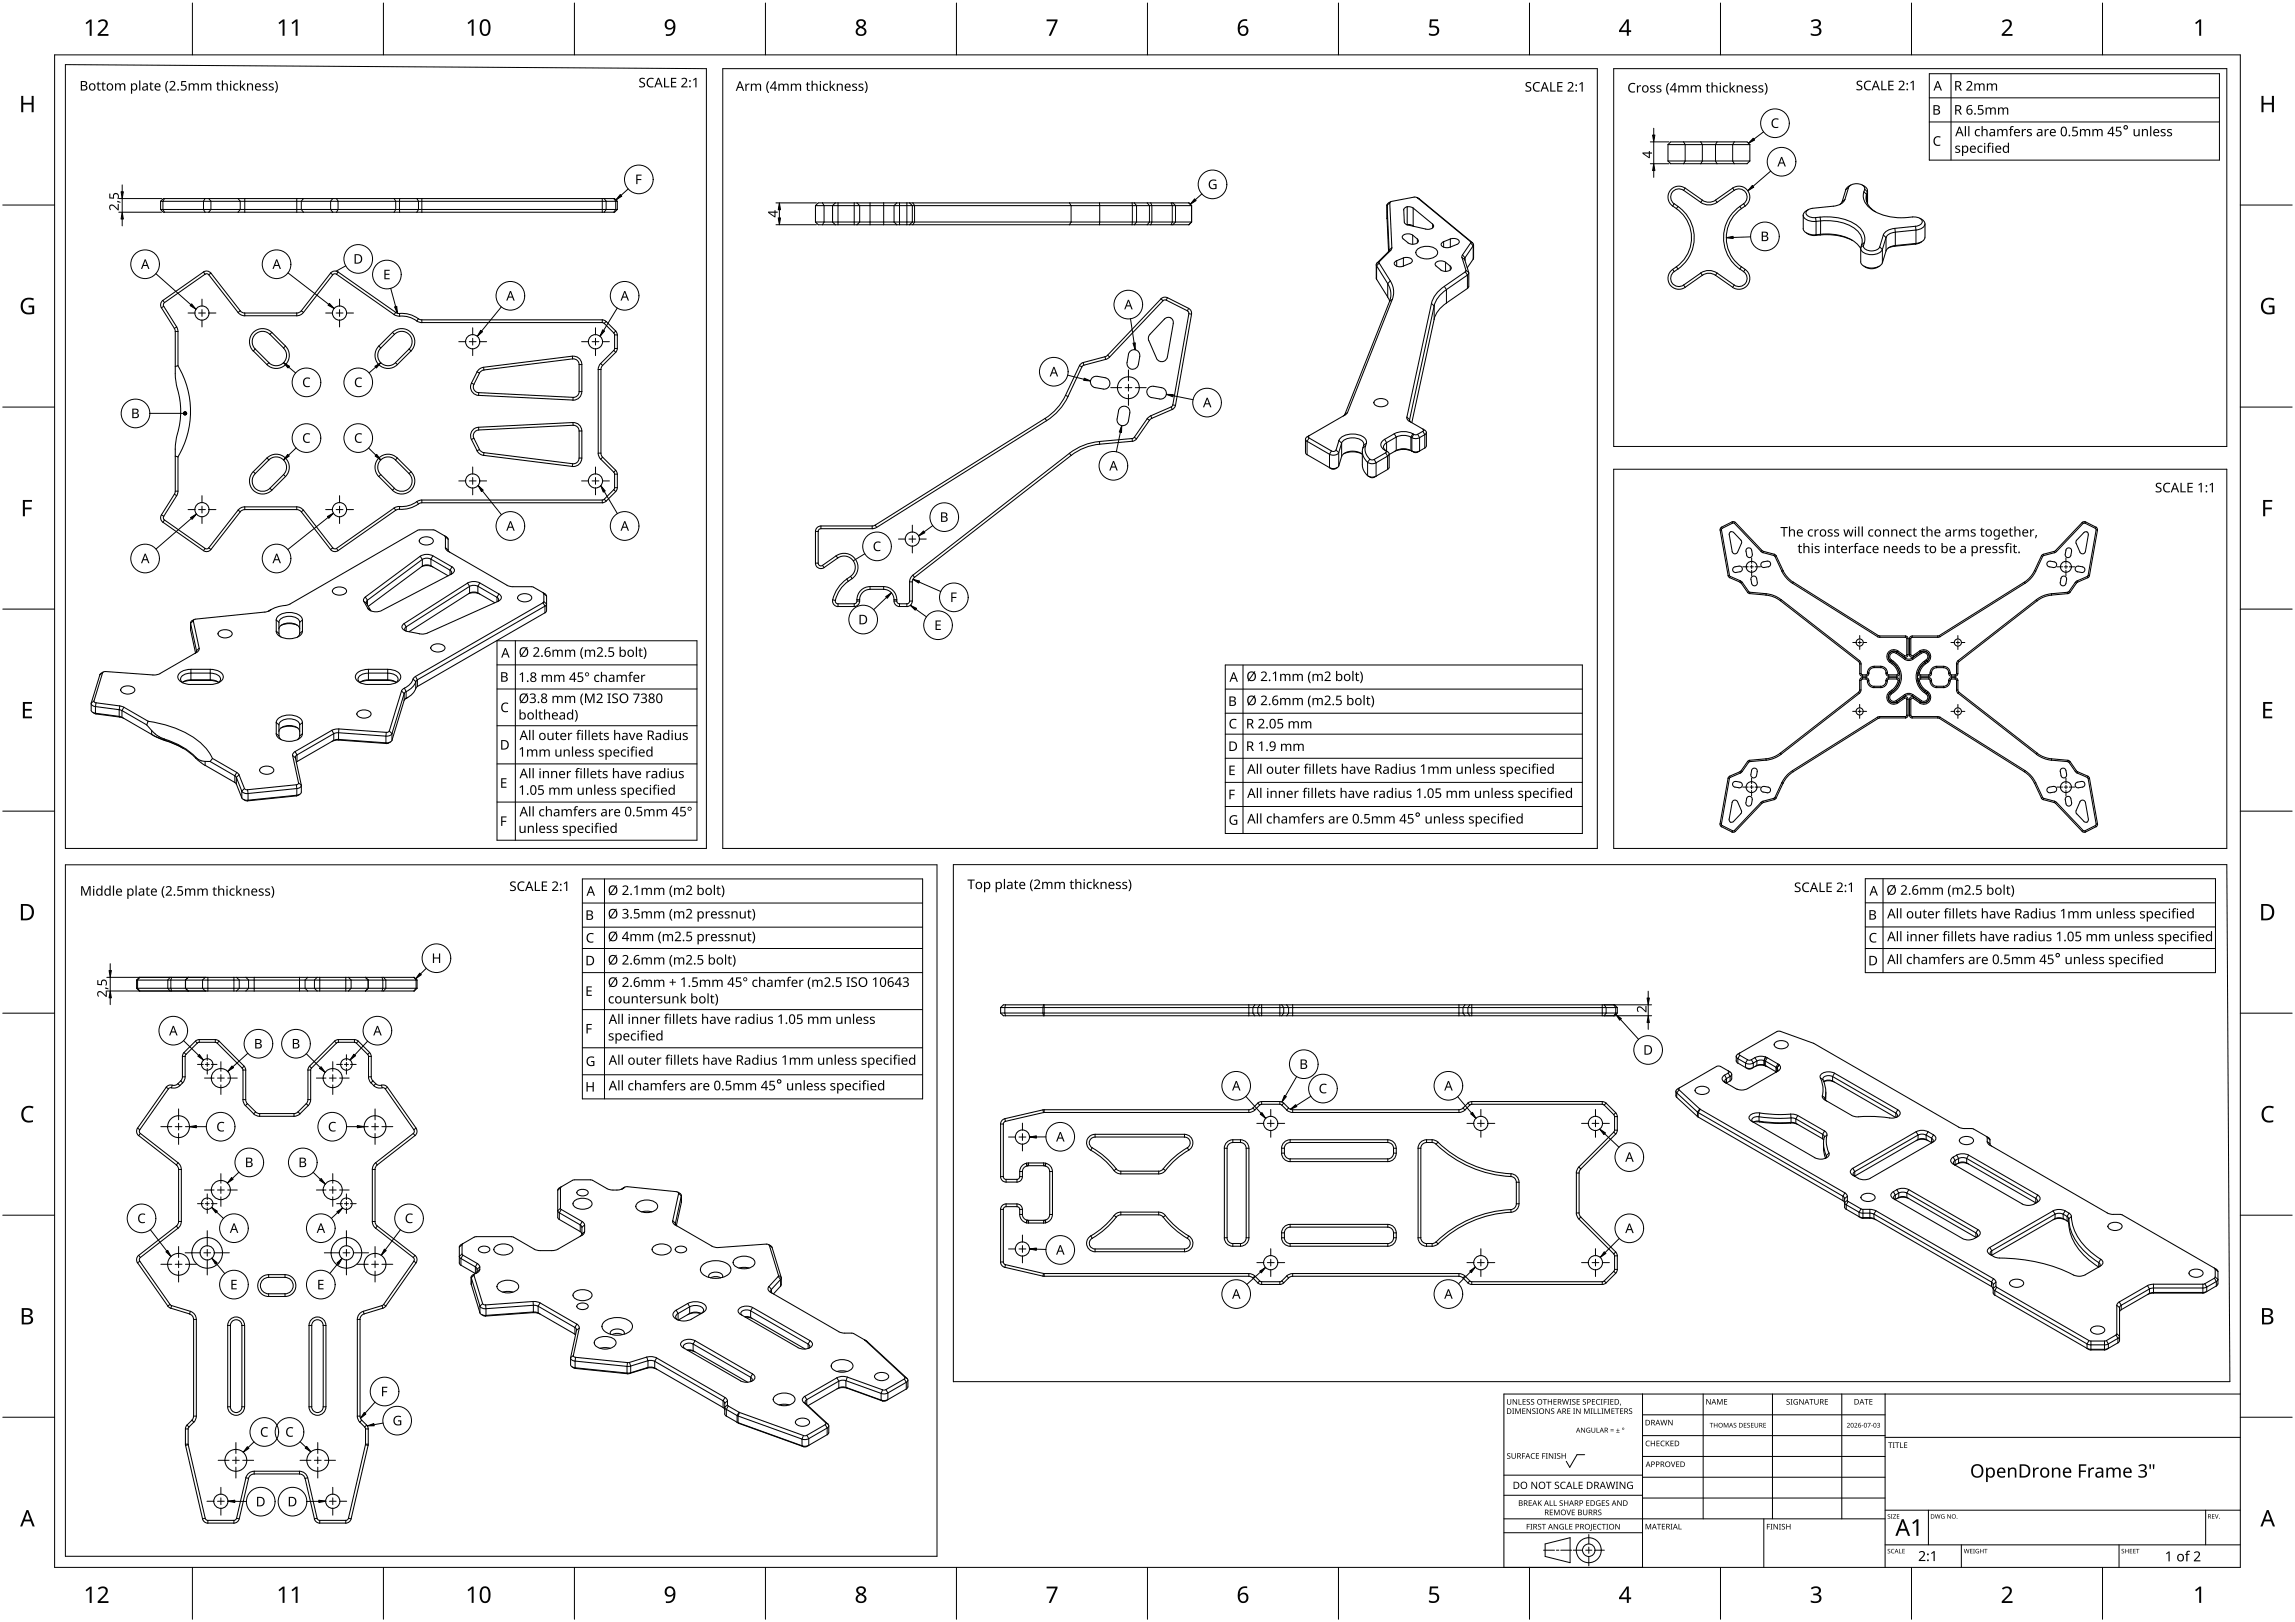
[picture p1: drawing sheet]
<svg xmlns="http://www.w3.org/2000/svg" width="841mm" height="594mm" viewBox="0 0 841 594" stroke-linecap="round" stroke-linejoin="round" font-family="sans-serif">
<g fill="none" stroke="#000" stroke-width=".38">
<path d="M611.2 59l1 1h28l1-1M611.2 53v6M611.2 59h30M611.2 53l1-1h28l1 1M611.2 53h30M641.2 53v6M58.9 73.7h167.3M58.9 76.7h167.3M58.9 76.7l1 1h165.3l1-1M58.9 73.7v3M226.2 73.7v3M226.2 73.7l-1-1h-165.3l-1 1"/>
<path d="M298.8 75.3h137.9M298.8 75.3v6M298.8 75.3l1-1h135.9l1 1M306.1 74.3l-1 1v6l1 1M314 74.3l1 1v6l-1 1M328.6 74.3l-1 1v6l1 1M333.3 74.3l1 1v6l-1 1M436.7 75.3v6M508.8 74.4l-.5 .8M509.3 74.3l.8 16.4M509.6 73.9l-.7 .4M509.9 73.8l-.6 .6"/>
<path d="M515.7 75.7l1.2 .1 1 .4 7.4 6.3a1.83 1.83 0 0 1-2.6 1.5l-6.7-1.6M515.7 75.7l-1.1 .6-.2 .6 .3 4.7 1.2 .8M515.7 75.7v6.6M518.2 72.2l1.1 .2M518.2 72.2l-8.2 1.6M519.3 72.3l.7 .4M519.4 72.4l19.4 16 .1 .6M519.9 72.7l19.7 16.3 .3 .4-.1 .7M613 75.4l1.3 1M613.5 74.6a3 3 0 0 1-.7-4.1 3 3 0 0 1 4.2-.8l6.3 4.4a5.2 5.2 0 0 0 5.9 0l6.3-4.4a3 3 0 0 1 4.2 .8 3 3 0 0 1-.8 4.1M613.5 74.6a14.1 14.1 0 0 1 1.4 24M614.3 76.4a13 13 0 0 1 0 21.3"/>
<path d="M617.5 68.9a4 4 0 0 0-5.5 1 4 4 0 0 0 .9 5.6M634.9 68.9a4 4 0 0 1 5.6 1 4 4 0 0 1-1 5.6M635 68.9l-6.4 4.4-2 .8-1.4-.2-1.4-.6-6.3-4.4M638.1 76.4a13 13 0 0 0 0 21.3M639 74.6a14.1 14.1 0 0 0-1.4 24M639.5 75.4l-1.3 1M660.8 78.8v4.9a4.1 4.1 0 0 0 4.7 2.3M662 77.2a1.83 1.83 0 0 0-1.2 2 1.83 1.83 0 0 0 1.8 1.5l2.2 .4a23.4 23.4 0 0 1 14.3 2.2 5.4 5.4 0 0 1 3.1 6.3M662.7 76.8l-.7 .4M671.9 75.5l-8.9 1.1a1.38 1.38 0 0 0-1.2 1.3 1.38 1.38 0 0 0 1.1 1.4l1.2 .4a30.2 30.2 0 0 1 14.1 1.5 7.5 7.5 0 0 1 5.2 6.7l-.2 1M675.1 73.8l-.9 1.1M676.1 73.1l-1.2 1.4-1.3 .7-1.8 .3"/>
<path d="M677.5 68.2l-1.1 1.2-1.3 4.4M678.3 67.8l-.8 .4M682.5 67.8l.7 .4M683 70.3a5.6 5.6 0 0 0 2.9 6.4 20.8 20.8 0 0 0 13.3 2.9M683.2 68.2a2.12 2.12 0 0 1 .7 3.3 5.7 5.7 0 0 0 3.4 6.1M683.3 69.3a1.9 1.9 0 0 0-2.3-2l-2 .2-1.4 .8-1.5 4.8M683.3 69.3l-.3 1M684.4 69.8v4.8M700.9 79.5a3.2 3.2 0 0 1 3.5 1.7l-.3 .8-1.5 .8-9.1 1-2.2 .9-1.1 1.4-1.4 4.3M700.9 79.5l-1.6 .1M703.6 79.9a2.01 2.01 0 0 1 1.5 3l-.9 .7-1.3 .5-8.3 .9-2 .6-1.3 1-1.5 4.8M298.8 81.3l1 1h135.9l1-1"/>
<path d="M298.8 81.3h137.9M504.3 96.9l.1 5.4M505.4 96.3l4.1 6.6a7.4 7.4 0 0 1 .7 6.8l-16.4 41.4-.8 .8M505.5 95.8l-.1 .6M508.3 80.1h.1M508.3 80v-4.8l.8 16.4M508.3 80.1l.6 12M509 91.6l-.2 .6-4.2 4.1-.3 .7 4.2 6.9a7.1 7.1 0 0 1 .7 6.5l-16.4 41.4M510 90.8l-.4 .9-4.1 4.1M514.3 87.5l1.7 1.5a2.69 2.69 0 0 0 3.8-.7l-.4-.7M514.3 94.5a2.51 2.51 0 0 1 3.3 1l-.5 .8-2.9 1.2a2.5 2.5 0 0 1-3.3-1l.3-.6 .6-.4M514.3 94.5l-2.5 1"/>
<path d="M515.7 82.3h-.2M515.7 82.3h1.2l1 .5M517.9 82.7l.2 .2M519.4 87.5l-1.7-1.3a2.74 2.74 0 0 0-3.9 .6l.4 .8M519.5 91.2a5.3 5.3 0 0 1 7.3 .8 2.71 2.71 0 0 1-3.1 2.8 4.1 4.1 0 0 1-4.9-2.3zM528 98.9l-1.7-1.4a1.13 1.13 0 0 1-.2-1.4 1.13 1.13 0 0 1 1.3-.5l2.1 .3 2.3 2a1.91 1.91 0 0 1-2.9 1.4l-.9-.4M531.5 87.6a2.51 2.51 0 0 1 3.3 .9l-.3 .6-.6 .4M531.5 87.5l-2.5 1a1.02 1.02 0 0 0-.9 1.1 1.02 1.02 0 0 0 1.1 1l1 .1 1.2-.2M533.9 89.5l-2.5 1M535.9 93.4l-.2 .6 1.5 5.3-7.9 5.6a10.9 10.9 0 0 0-4.7 6.3M536.8 94.4l-.1 .7 1.5 4.7M538.2 99.8v.5l-.5 .5"/>
<path d="M538.2 100v4.9l-.5 .8M538.9 89l-3 4.4M539.9 90l-3 4.4M539.9 94.9l-2.2 3.2M540 94.5l-.2 .4M540 89.6v4.9M612.9 98.7a4 4 0 0 0-.9 5.6 4 4 0 0 0 5.5 1M613.5 99.5a3 3 0 0 0-.7 4.2 3 3 0 0 0 4.2 .7l6.2-4.4a5.2 5.2 0 0 1 6 0l6.3 4.4a2.99 2.99 0 0 0 4.2-.7 2.99 2.99 0 0 0-.8-4.2M614.3 97.7l-1.3 1M614.9 98.5l-1.4 1M637.6 98.5l1.4 1M638.2 97.7a4.7 4.7 0 0 1 3 5.1 4 4 0 0 1-6.3 2.5"/>
<path d="M662 85.3l.7 .4M662.7 85.8l2.1 .5 2.2-.2M665.5 86l2.1-.2a17.7 17.7 0 0 1 13.2 3.8l1.1 1.5M667 86.1l1.9-.2a20.8 20.8 0 0 1 10 2.2M681.9 95.9a3.6 3.6 0 0 0 3.9 2.3l2.3-.4 1.1-.7 .6-.8M681.9 91v4.9M681.9 90.6a2.34 2.34 0 0 0 2.4 2.5 4.9 4.9 0 0 0 5.5-1.7M682.2 89.6l-.3 1M683 97.5a4.7 4.7 0 0 0 5 .4M683.2 88.9l-.3 1a1.91 1.91 0 0 0 2.3 2l2-.2 1.1-.5 .5-.7M688.7 97.5l-.7 .4M704.3 88.5l-1.9 .8-8.6 .9-1.8 .6"/>
<path d="M705.4 82v4.9a2.99 2.99 0 0 1-3.3 2.3l-7.5 .7-2 .6-1.3 1-1.5 4.8M59.2 112.7l4.7 7.6M75.1 100.5a.99 .99 0 0 1 1.4 .1l10.7 13.9M75.1 100.4l-14.9 10.4-.3 .7 .1 .7 5.1 8.5 .1 13.3M77.3 100l-1.3-.7-1.5 .3-14.8 10.4-.8 1.3 .2 1.4M77.3 100l10.7 13.8 1.3 .8 20.2-.1 .9-.7 10.8-13.8 .8-.6 .9-.1 1 .3 21.8 15.1a12.3 12.3 0 0 1 8.2 2.3l66.8 .1 1.4 .6M87.2 114.5l1.1 .8 1.4 .4M89.7 115.6h19.1M111.2 114.5l-1.1 .8-1.3 .4M123.3 100.5a.96 .96 0 0 0-1.4 .1l-10.7 13.9M123.3 100.4l21.1 14.8M144.4 115.2l1.2 .5a11.2 11.2 0 0 1 7.8 2.2l1.2 .2 66.4 .1 4.1 4 .1 5.4-.3 .8-4.8 4.7"/>
<path d="M222.1 117.7l3.5 3.5M426.7 116.9a1.86 1.86 0 0 1 2.3-.5 1.86 1.86 0 0 1 .9 2.1M426.7 116.9l-5.3 5.6-.5 .8 .1 1.5 2.8 6.4M430 118.5l-2.2 12.2M435.1 113.8l.5 .5 .1 .6-6 33.6-.5 .6-7.5 3.2M435.1 113.8l-7.7-3.8h-1l-19.8 20.8M435.6 113l.9 .8 .1 1.3M435.6 112.9l-7.8-3.8-1-.3-.9 .3-20 21M436.7 115.1l-6.1 33.8-1 1.1-7.5 3.2-.9 .8M504.5 102.3l4 6.5M508.5 108.8l.8 1.5M524.6 111.2l-9 41.6"/>
<path d="M525.6 116.9l-8.2 37.9M525.6 112l-9 41.7M530.1 111a10.3 10.3 0 0 0-4.6 6M537.8 100.7l-7.7 5.4a10.4 10.4 0 0 0-4.6 6M537.8 105.6l-7.7 5.4M623.8 100.9a4.1 4.1 0 0 1 4.8 0M623.8 100.8l-6.3 4.4M628.7 100.8l6.3 4.4M63.9 120.3l.3 1.1v15.4l.3 3.6a32.4 32.4 0 0 1 0 20.5l-.3 3.6v15.4l-.3 1.1M65.2 134a32.5 32.5 0 0 1 0 33.4M65.2 134l-1 .2M92.8 121.8a4.8 4.8 0 0 1 6.8 0l5 5a4.8 4.8 0 0 1 0 6.8 4.8 4.8 0 0 1-6.8-.1l-5-4.9a4.9 4.9 0 0 1 0-6.8z"/>
<path d="M93.5 127.8l5 5M98.9 122.5a3.8 3.8 0 0 0-5.4 0 3.8 3.8 0 0 0 0 5.4M98.9 122.5l5 5a3.8 3.8 0 0 1 0 5.4 3.8 3.8 0 0 1-5.4 0M143.8 121.8a4.8 4.8 0 0 1 6.8 0 4.8 4.8 0 0 1 0 6.8l-5 5a4.8 4.8 0 0 1-6.8 0 4.8 4.8 0 0 1 0-6.8zM149.9 127.8l-5 5.1a3.8 3.8 0 0 1-5.4-.1 3.8 3.8 0 0 1 0-5.3l5-5a3.8 3.8 0 0 1 5.4 0 3.8 3.8 0 0 1 0 5.4M177.2 134.5l-1 .3-1.1 1-2.3 4.5a3.1 3.1 0 0 0 2.5 4.5l34.7 1.7M212.2 133.5a2.12 2.12 0 0 0-2.3-2.1l-33 4.2-1.2 1.1-2 4.1M212.2 133.5v9.9a2.11 2.11 0 0 1-2.2 2.2l-34.6-1.8a2.09 2.09 0 0 1-1.7-3M213.2 133.5a3 3 0 0 0-3.5-3l-32.5 4M213.2 133.5v9.9a3.1 3.1 0 0 1-3.3 3.2M220.1 133.2l-.7 1.2-.2 1v30.6l.2 .9 .7 1.3M220.8 133.9l-.6 1.5v30.6l.6 1.5"/>
<path d="M225.6 121.3l.6 1v5.3l-.6 1.5M225.6 129l-4.8 4.8M396.5 134.3l-5.1 10.9M396.9 132.8l-.9 .5-.4 .7-5.1 10.8a20.1 20.1 0 0 1-7.5 8.5M402 137.9a2.11 2.11 0 0 0-2.4 1.7 2.11 2.11 0 0 0 1.7 2.4l3 .5M402.1 137.8l2.9 .6a2.11 2.11 0 0 1 1.7 2.4 2.11 2.11 0 0 1-2.4 1.7M404.9 130.7l-8 2.1M405.9 130.1l-1 .6M406.6 130.8l-1 .7-8.4 2.3-.7 .6M414 128.8a2.1 2.1 0 0 1 2.5-.5 2.1 2.1 0 0 1 1.2 2.3l-.5 2.9a2.1 2.1 0 0 1-2.5 1.7 2.1 2.1 0 0 1-1.7-2.4l.5-3zM427.8 130.7a2.1 2.1 0 0 1-1.8 1.8 2.1 2.1 0 0 1-2.2-1.3M209.9 154.8a3 3 0 0 1 3.3 3.1v9.9a3.2 3.2 0 0 1-3.5 3.1l-32.5-4.1"/>
<path d="M210 154.8l-34.7 1.7a3 3 0 0 0-2.5 4.5l2.3 4.5 1.1 1 1 .3M383 153.2l-62.5 39.3-.9 .2-18.8-.1-1 .3-.7 .7-.3 1.1v11.6a1.99 1.99 0 0 0 3.2 1.6l5-3.5a4.1 4.1 0 0 1 5.7 1 4.1 4.1 0 0 1-1 5.7M391.4 145.3a21.2 21.2 0 0 1-7.9 8.8l-62.2 39.1M414 151.2l-.5 3a2.11 2.11 0 0 1-2.4 1.7 2.11 2.11 0 0 1-1.7-2.4l.5-3a2.09 2.09 0 0 1 2.4-1.7 2.09 2.09 0 0 1 1.7 2.4M420.4 153.4l-5.2 7.1-12.3 1.2a21.1 21.1 0 0 0-11 4.3M421.2 153.9l-4.7 6.8M421.7 152.3l-1.3 1.1M422.7 141.5a2.11 2.11 0 0 0-2.4 1.7 2.11 2.11 0 0 0 1.7 2.4M422.8 141.5l2.9 .5a2.11 2.11 0 0 1 1.7 2.4 2.11 2.11 0 0 1-2.4 1.7l-3-.5M479.7 159.6l-.3 .4 .3 .5 8.2 4.7M479.7 159.6l-.7 .4a.86 .86 0 0 0-.6 .8 .86 .86 0 0 0 .6 .8l8.2 4.8a2.69 2.69 0 0 0 3.4-.6M492.8 151.8l-.5 .6"/>
<path d="M493 151.9l-13.3 7.7M503.8 146.7a3.5 3.5 0 0 1 4.8 .4 1.6 1.6 0 0 1-1.8 1.8l-2-.1a1.23 1.23 0 0 1-1.2-.7 1.23 1.23 0 0 1 .2-1.4zM515.5 152.8l.6 1.2 6 3.6a.85 .85 0 0 1 .6 .8 .85 .85 0 0 1-.6 .8l-1.9 1.1a3 3 0 0 1-3.2-.2M516.6 153.7l.1 .6 .4 .4M518.1 159.1h1.4M518.1 159.1a7.5 7.5 0 0 0-7.2-.2l-3.5 2M521.4 157.2l.3 .4-.3 .4M521.4 158l-1.9 1.1M522.7 158.4v4.9M64.2 167.1l1 .2M65.2 167.3l-.1 13.5-5.1 8.3-.1 .7 .3 .7 14.9 10.4M92.8 172.8l5-5a4.8 4.8 0 0 1 6.8 0 4.8 4.8 0 0 1 0 6.7l-5 5a4.8 4.8 0 0 1-6.8 .1 4.8 4.8 0 0 1 0-6.8z"/>
<path d="M93.5 173.5a3.8 3.8 0 0 0 0 5.4 3.8 3.8 0 0 0 5.4 0M98.5 168.5a3.8 3.8 0 0 1 5.4 0 3.8 3.8 0 0 1 0 5.3l-5 5M98.5 168.5l-5 5M138.8 167.8a4.7 4.7 0 0 1 6.8 0l5 5a4.8 4.8 0 0 1 0 6.7 4.8 4.8 0 0 1-6.8 0l-5-4.9a4.8 4.8 0 0 1 0-6.8zM149.9 173.5l-5-5a3.8 3.8 0 0 0-5.4 0 3.8 3.8 0 0 0 0 5.3l5 5.1a3.8 3.8 0 0 0 5.4 0 3.8 3.8 0 0 0 0-5.4M173.7 160.5l2 4.1 1.2 1.1 32.9 4.2a2.11 2.11 0 0 0 2.4-2.1v-9.9a2.11 2.11 0 0 0-2.2-2.1l-34.6 1.7a2.12 2.12 0 0 0-1.7 3M220.1 168.2l4.8 4.8 .3 .7-.1 5.4-4.1 4h-66.4l-1.2 .3a11.2 11.2 0 0 1-7.8 2.2l-1.2 .5M220.8 167.4l4.8 4.8M225.6 172.3l.6 1v5.3l-.6 1.5M391.9 166l-57.4 44.7M416.5 160.8l-1.2 .8-12.3 1.1a19.9 19.9 0 0 0-10.5 4.1l-57.4 44.7-.7 1.2-.2 8-.9 1.2-1 .3M478.4 160.8v4.9l.3 .7 9.2 5.3"/>
<path d="M490 171.3l-1.1 .5-1-.1M490.6 161.4a6.1 6.1 0 0 1 7.1-2.2 2.95 2.95 0 0 1 3 3.2 4.5 4.5 0 0 0 1.8 6l1.1-.1M490.7 161.4l-1.2 3.6-.9 .4-.7-.2M491.6 162.3a5.3 5.3 0 0 1 7-1.3 1.74 1.74 0 0 1 1.1 2.1M491.7 167.2l-1.1 3.5a2.64 2.64 0 0 1-3.4 .6M491.7 162.3l-1.1 3.5M492.5 166.2a8 8 0 0 1 6.4 0M499.2 166.4a5.7 5.7 0 0 0-7.3 .4l-.3 .4M499.2 165.4v4.9a4.2 4.2 0 0 0 4 4.4l1.1-.3M499.7 163.1a4.8 4.8 0 0 0 2.7 6.7l1.9-.3 4.2-2.4a.85 .85 0 0 0 .6-.8 .85 .85 0 0 0-.6-.8l-1.1-.7M501.5 174.4l1.1 .6 1-.2M507.4 160.9a2.09 2.09 0 0 0-1.4 2 2.09 2.09 0 0 0 1.4 2"/>
<path d="M507.7 165l.3 .5-.3 .4M507.8 165.8l-4.2 2.5M509.1 166.3l-.2 5.3-5.3 3.2M510.9 165.4a7.6 7.6 0 0 1 6.8 0M511.6 160.1a6 6 0 0 1 5.4 0M511.7 160.1l-3.6 2.1a1.62 1.62 0 0 0-1.1 1.5 1.62 1.62 0 0 0 1.1 1.5M517 165a5.7 5.7 0 0 0-5.4 0l-2.5 1.5M517 165l1.3 .7 1.2-.1M517.4 165.2a3.1 3.1 0 0 0 2.8 0M520.2 165.2l-.7 .4M522.7 163.3l-.3 .6-2.2 1.3M59.1 188.6l-.2 1.4 .8 1.3 14.9 10.4"/>
<path d="M63.9 181l-4.7 7.6M87.2 186.8l-10.7 13.9-.6 .3-.8-.1M87.2 186.9l1.1-.9 1.4-.4h19.1l1.3 .4 1.1 .9M111.2 186.8l10.7 13.9 .7 .3 .7-.1M144.4 186.1l-21.1 14.8M154 197.4a3.5 3.5 0 0 1 4.7 .3 1.59 1.59 0 0 1-1.8 1.9l-2-.2a1.23 1.23 0 0 1-1.1-.7 1.23 1.23 0 0 1 .2-1.3zM162.9 196.3l.3 .4M163.2 196.7v3.9M164.2 197.5l-.3-.6-4.7-2.8h-6l-46.9 27.1-1.3 .5a15.3 15.3 0 0 0-7.1 2.3l-26.3 2.8M164.2 197.5v3.9M222.1 183.6l-1.4 .6-66.8 .1a12.2 12.2 0 0 1-8.2 2.3l-21.8 15.1M225.6 180l-3.5 3.6"/>
<path d="M299.8 194.6v11.7M321.2 193.2l-1.6 .4h-18.8a1.04 1.04 0 0 0-1 1.1M630.8 194.1l3 16.7M630.9 193.1l-.5 .4-.1 .7 3 16.6M631.1 193.6l-.3 .5M634.7 191.1l.7-.1 .5 .4M634.8 191.1l-3.9 2M635.3 195a.92 .92 0 0 0-1.2-.2 .92 .92 0 0 0-.4 1.1l1.1 6.1M635.3 195l2.9 3.4-1.4 3.8M635.6 191.7l-.6-.1-3.9 1.9M635.6 191.7l9.7 10.3 .7 .5M635.9 191.3l10.3 10.6"/>
<path d="M761 197.9l-.2 1.1 1.4 3.2M763.1 191.3l-9.8 10.4M763.7 195.1a.92 .92 0 0 1 1.1-.3 .92 .92 0 0 1 .5 1.1l-1.1 6.1M763.7 195l-2.7 2.8M764 191.6l-.6 .1-10 10.5-4.5 1.3M764 191.6l3.9 1.9M764.2 191.1l-.6-.1-.6 .4M764.2 191.1l3.9 2 .5 .7-2.9 17.1M767.8 193.6l.3 .5M768.1 194.1l-3 16.8-3.9 1.9M77.3 201.3l-1.3 .7-1.5-.3M77.3 201.3l10.7-13.8 .9-.7 19.9-.1 .7 .1 .9 .7 10.8 13.8 1.2 .7 1.5-.3"/>
<path d="M122.2 215.7a3.5 3.5 0 0 1 4.7 .4 1.61 1.61 0 0 1-1.8 1.8h-1.4l-1.1-.4a1.09 1.09 0 0 1-.4-1.8zM134.6 219.9l-.3 .4v.7l1.5 2.5M154.6 207.5l.7-.2a5 5 0 0 1 3.3 .4M157.9 207.3a3.1 3.1 0 0 0-3.1 .1l-19.8 14.7M157.9 204.8a3.1 3.1 0 0 0-3.1 .1l-20.1 14.9M157.9 207.2l6.3 3.7M157.9 204.8l7.3 4.2 .3 .7-.4 .7M163.2 200.6l.9 1.3M164.1 201.9l22.1 12.7 1.8 .3 7.5 .2M164.2 201.4l.6 .9M165.5 210.2a1.38 1.38 0 0 0 1-1.2 1.38 1.38 0 0 0-.9-1.4l-7-4a4.7 4.7 0 0 0-4.6 .1l-20.4 15.2-.4 .6 .1 .7 1.5 2.7M165.5 210.2l-25.7 13.5a4.6 4.6 0 0 1-5-.8"/>
<path d="M171.7 217.4l.7-.2a5 5 0 0 1 3.4 .4M182.8 217.6a1.38 1.38 0 0 1 .9 1.4 1.38 1.38 0 0 1-1.2 1.2M182.8 217.5l-7-4a4.9 4.9 0 0 0-4.5 .1l-23.2 14.8M190 218.2a3.5 3.5 0 0 1 4.8 .3 1.6 1.6 0 0 1-1.8 1.9h-1.4l-1.2-.4a1.08 1.08 0 0 1-.4-1.8zM195.5 215.1l4.4 2.6 .3 .4 .1 5.5-.4 .7-46.9 27.1M199 217.1l.3 .3v3M299.8 206.3l.6 .9 1-.1M301.4 207.1l5-3.5a5.1 5.1 0 0 1 7.1 1.3 5.1 5.1 0 0 1-1.2 7 12.1 12.1 0 0 0-6.2 8.4l.4 .7 .5 .1 6 .1a1.15 1.15 0 0 0 1-1.6M311.7 211.1a12.2 12.2 0 0 0-6.5 9.6l.2 .5a1.94 1.94 0 0 0 1.7 .9h6.5l1.2-.9 .2-1.1M315 219.6v.5M323.8 214.9a4.8 4.8 0 0 1 4.8 4.8M323.8 215.9a3.7 3.7 0 0 1 3.8 3.8"/>
<path d="M323.8 214.8l-5 .1a4.8 4.8 0 0 0-4.8 4.8M323.8 215.8l-5 .1a3.8 3.8 0 0 0-3.8 3.8M327.6 219.6l.3 1.6 .7 .7 1 .3 2.7-.1M328.6 219.6a1.18 1.18 0 0 0 1 1.6l2.7-.1M334.5 210.7l-.6 .7-.5 1.2-.1 7.5a1.03 1.03 0 0 1-1 1.1M633.3 210.9l.6 .7 3.7 1.6M633.8 210.8l.3 .3M634.1 211.1l3.7 1.7M634.7 202a1.04 1.04 0 0 0 .9 .9 1.04 1.04 0 0 0 1.1-.7M635.2 207.9l2.1-.5a1.04 1.04 0 0 1 1.2 .8 1.04 1.04 0 0 1-.8 1.2l-1.6 .3a1.06 1.06 0 0 1-1-.6 1.06 1.06 0 0 1 .1-1.2zM637.6 213.2l.4 .4M637.8 212.8l.7 .5 2.3 3.4"/>
<path d="M638.1 213.6l2.8 3.7 6.3 .6a10 10 0 0 1 5.2 2.1l28.7 22.3 .4 .6v3.8a1.04 1.04 0 0 0 1 1M640.8 216.7l6.4 .8M641.6 212.2a1.05 1.05 0 0 1 .9-1.2 1.05 1.05 0 0 1 1.2 .9l.3 1.4M641.7 212.2l.2 1.5M641.9 201.5a1.05 1.05 0 0 0-1.2-.8 1.05 1.05 0 0 0-.9 1.2M641.9 201.5l.3 1.5a1.05 1.05 0 0 1-.9 1.2 1.05 1.05 0 0 1-1.2-.8l-.3-1.5M644 213.3a1.05 1.05 0 0 1-.9 1.3 1.05 1.05 0 0 1-1.2-.9M646.1 202.4l4.1 1.2 .2 .2M646.2 201.9l4 1.1 .7 .6M647.2 217.5a9.9 9.9 0 0 1 5.5 2.1M647.6 205.5l-1.5 .3a1.04 1.04 0 0 0-.8 1.2 1.04 1.04 0 0 0 1.2 .8l1.5-.2a1.05 1.05 0 0 0 .8-1.2 1.05 1.05 0 0 0-1.2-.9M650.4 203.8l2.6 5.4"/>
<path d="M650.9 203.6l2.5 5.4M652.7 219.6l28.7 22.3 .6 1.3 .1 3.7 .4 .3h1.4M652.9 209.2a11.3 11.3 0 0 0 4 4.5l31.1 19.5M653.4 209a10.7 10.7 0 0 0 3.7 4.2M657.2 213.2l31.6 19.7M741.8 213.2l-31.2 19.6-9.9 .1M748.1 203.6l-2.6 5.4a10 10 0 0 1-3.7 4.2M748.6 203.8l-2.6 5.4a10.5 10.5 0 0 1-3.9 4.5l-31.2 19.5M748.9 203.5l-.4 .3M751.4 205.5l1.4 .3a1.04 1.04 0 0 1 .9 1.2 1.04 1.04 0 0 1-1.2 .9l-1.5-.3a1.05 1.05 0 0 1-.9-1.2 1.05 1.05 0 0 1 1.2-.9M752.8 201.9l-4.1 1.1-.6 .6M753.2 201.7l-.4 .3"/>
<path d="M755.2 211.9a1.05 1.05 0 0 1 1.2-.9 1.05 1.05 0 0 1 .9 1.2M755.3 211.9l-.3 1.4a1.05 1.05 0 0 0 .8 1.3 1.05 1.05 0 0 0 1.2-.9M757 201.5a1.05 1.05 0 0 1 1.3-.8 1.05 1.05 0 0 1 .8 1.2l-.2 1.5M757.1 201.5l-.3 1.5a1.05 1.05 0 0 0 .8 1.2 1.05 1.05 0 0 0 1.3-.8M757.3 212.2l-.2 1.5M757.8 217.4l-6 .6a9.6 9.6 0 0 0-5.3 2.1l-28.6 22.2M758.1 216.7l-6.3 .8a10.6 10.6 0 0 0-5.5 2.1l-28.7 22.3M758.5 217l-.7 .4M760.5 213.3l-2.3 3.4M760.8 207.6l.5-.2 1.8 .2a1.05 1.05 0 0 1 .9 1.2 1.05 1.05 0 0 1-1.2 .9l-2-.6-.3-.9zM760.9 213.6l-2.3 3.4M761.2 212.8l-.7 .5"/>
<path d="M761.4 213.2l-.5 .4M764.2 202a1.04 1.04 0 0 1-.9 .9 1.04 1.04 0 0 1-1.1-.7M765.7 210.9l-.6 .7-3.7 1.6M69.8 228.1v2.7l1.9 8.4M70.4 227.3l-.6 1 2.2 10M71.1 226.9l-.7 .4M71.6 226.8l-.8 .5 2.2 10.1-.2 .9-14.5 8.6-2.3 .3M72 238.4l-.1 .5-.5 .5M80.2 231.4a3.7 3.7 0 0 1 4.8 .3 1.64 1.64 0 0 1-1.8 1.9l-2-.2a1.24 1.24 0 0 1-1.2-.7 1.24 1.24 0 0 1 .2-1.3zM98.6 223.7l-.3 .2M99.4 223.3l-.7 .4M101.2 231.2a4.3 4.3 0 0 0 4.8 2.7 4.3 4.3 0 0 0 4.8-2.7"/>
<path d="M101.2 231.2v-4.1a4.2 4.2 0 0 1 4.8-2.8 4.2 4.2 0 0 1 4.8 2.8v4.1M102.2 230.4a3.8 3.8 0 0 1 4.7-2.2l.8 .2a2.54 2.54 0 0 1 2.1 2M102.2 227.9a3.8 3.8 0 0 1 4.7-2.1l.8 .1a2.62 2.62 0 0 1 2.1 2v4.5l-.8 1M102.2 232l.8 1.4M102.2 227.9v4.1M103 229a7.4 7.4 0 0 1 6 0M135.8 223.5l.2 .3M148.1 228.4a1.33 1.33 0 0 0-.8 1.3 1.33 1.33 0 0 0 1 1.2l5.5 1.2M158.2 236.6a3.6 3.6 0 0 1 4.8 .3 1.61 1.61 0 0 1-1.9 1.9h-1.3l-1.2-.4a1.09 1.09 0 0 1-.4-1.8zM181.3 220.8l-6.2-3.6a3.4 3.4 0 0 0-3.1 0l-22.1 14.2M182.4 220.3l.3-.7-.3-.6-7.3-4.3a3.4 3.4 0 0 0-3.1 .1l-23.2 14.8-.5 .8 .3 .7M182.5 220.2l-25.9 11.7-1.4 .3h-1.4"/>
<path d="M199.3 220.4l-47.1 27.4M200.3 221.2l-.6 .8-46.7 27M688 233.2l.8 .2h9.5l.5 .5M694.8 239.3a1.49 1.49 0 0 0-2.1 .4 1.49 1.49 0 0 0 .4 2M694.9 239.3l3.1 2.2 1.5 .4 1.5-.4 3.1-2.2a1.5 1.5 0 0 1 2.1 .4 1.5 1.5 0 0 1-.4 2M695.1 238.9a2.01 2.01 0 0 0-2.8 .5 2.01 2.01 0 0 0 .5 2.8M695.1 238.8l3.1 2.3 1 .3 1.5-.3 3.1-2.2a2 2 0 0 1 2.8 .4 2 2 0 0 1-.5 2.8 6 6 0 0 0-3.2 5l1 .6h2.9a1.38 1.38 0 0 0 1.1-1.8l.9-1.1 .9-.2M695.2 238.8a2.04 2.04 0 0 0-2.9 .5 2.04 2.04 0 0 0 .5 2.9M695.2 238.8l3 2a.99 .99 0 0 0 1-1.1M698.2 232.9a.94 .94 0 0 1 1 1M698.3 232.9h-9.4M698.8 233.9v5.8l-.3 .5h-.6"/>
<path d="M699.3 233.9v5.8M699.7 233.9l.1 6 .4 .7h1.1M700.2 233.9v5.8l.3 .5h.5M700.7 233.4l-.5 .5M700.7 233a.94 .94 0 0 0-1 .9M703.5 238.4a2.6 2.6 0 0 1 3.8 1 2.6 2.6 0 0 1-1.5 3.7M703.5 238.4l-2.5 1.8M703.8 238.8a2.05 2.05 0 0 1 2.8 .5 2.05 2.05 0 0 1-.5 2.9M710.9 233.2l-.8 .2h-9.4M33.4 257.7v2.4M33.4 257.5l.3 .8 .8 .4 9.2 1.2M34.4 256.8l.2 .4 .6 .2 8.7 1.2"/>
<path d="M36.6 247.1l-3.1 10.4M37.1 246.6l-.5 .6M37.9 246.1l-.7 .4M43.6 259.9l1.1 .4M43.9 258.6l1.5 .5M44.6 251.9a3.6 3.6 0 0 1 4.7 .4 1.62 1.62 0 0 1-1.8 1.9l-2-.2a1.24 1.24 0 0 1-1.1-.7 1.24 1.24 0 0 1 .2-1.4zM45.4 259l8.9 5.2-.5 1.3M56.1 247.2l-18.2-1.1-.4 .3-3.1 10.3M69.9 249.2l-3 .7M69.9 246.6l-1.6 .2a2.05 2.05 0 0 0-1.9 2.6l.5 .7M69.9 245.2a4.2 4.2 0 0 0-4.7 2.7 4.3 4.3 0 0 0 4.7 2.8M69.9 249l-1.7 .2-1.4 .8"/>
<path d="M70 249.2h7.6l2.4 .7M70 246.5l8.7 .3a2.05 2.05 0 0 1 1.9 2.6l-.6 .7M70 250.7h7M70 249h7.6l1.7 .4 .9 .6M70 245.1l7 .1a4.2 4.2 0 0 1 4.8 2.7 4.3 4.3 0 0 1-4.8 2.8M131.9 250l.8-.6 1.7-.4h7.7l1.8 .2 1.3 .8M132 249.9l2.5-.7h7.6l3 .7M132 250.1a1.65 1.65 0 0 1-.8-1.8 1.65 1.65 0 0 1 1.4-1.3l2.4-.5 8.8 .3a2.04 2.04 0 0 1 1.9 2.6l-.6 .7M135 250.7a4.3 4.3 0 0 1-4.8-2.8 4.2 4.2 0 0 1 4.8-2.8l7.1 .1a4.1 4.1 0 0 1 4.8 2.7 4.2 4.2 0 0 1-4.8 2.8M135 250.7h7.1M148.1 254l-4.5 14.7-.9 .8-1.3 .1M148.1 256.5l-4.5 14.6"/>
<path d="M148.7 255.8l-.2 .2M148.8 255.8l-.7 .7M149.4 255.4l-.7 .4M152.2 247.8l-.5 .4a7.1 7.1 0 0 1-4.2 4.3l-.4 .6-4.4 14.7-.4 .3-.7 .2-17.4-1.3M153 251.5l-.3 .1a7.3 7.3 0 0 1-3.9 4.2M153 249l-.3 .2a8.7 8.7 0 0 1-4.5 4.6l-.1 .3M681.1 253.5l-28.7 22.4a9.8 9.8 0 0 1-5.3 2l-5.9 .6M681.4 253.9l-28.7 22.4M681.5 252.7l-.4 .8M681.9 252.7l-.5 1.3M682.5 248.7l-.6 .5 .1 3.5M682.5 248.2a.98 .98 0 0 0-1 1v3.5"/>
<path d="M682.5 248.7l1.8 .3a2.6 2.6 0 0 0 2.4 2.8 4.8 4.8 0 0 0 4-.5l.7-.8 .5-1.7h3.5a5.6 5.6 0 0 1-3.3 4.9 2.54 2.54 0 0 0 0 3.4 2.54 2.54 0 0 0 3.3 .4M682.5 248.2l1.6 .1 .5 .3a2.55 2.55 0 0 0 2.1 2.7l2.5 .1a2.2 2.2 0 0 0 2-2.6l.9-.6 3.3 .1a1.54 1.54 0 0 1 .2 2.4l-1.1 1.7-1 .9M683.9 247.7a1.39 1.39 0 0 0 1-1.8l.5-.8 .8-.5 3.1-.1a2.16 2.16 0 0 1 1.9 2.6l.9 .6M683.9 247.7h-1.4M691.6 246.7l.5 .5h3M691.6 246.4l-.2-1-.6-.8a5.1 5.1 0 0 0-4-.6 2.58 2.58 0 0 0-2.5 2.9l-.4 .3M691.7 246.4v.3M692.8 253.8a1.99 1.99 0 0 0-.5 2.7 1.99 1.99 0 0 0 2.8 .5M692.8 242.2l.7 .4M692.8 253.7l.7-.5a2.13 2.13 0 0 0-1.4 2.9 2.13 2.13 0 0 0 3.1 1l2.5-1.8a.99 .99 0 0 1 1 0 .99 .99 0 0 1 .5 .9v5.7M692.8 242.1l.7 .5M693.1 241.7a7.3 7.3 0 0 1-.3 12.8 1.49 1.49 0 0 0 .1 1.9 1.49 1.49 0 0 0 1.9 .2"/>
<path d="M693.5 242.7a5.2 5.2 0 0 1 2.5 4.5l-.9 .5M693.5 242.6a6.5 6.5 0 0 1 0 10.7M695.1 247.7h-2.9M697.9 255.7h.6l.2 .5v5.7M697.9 255.7l-2.5 1.8M698 240.1l-2.5-1.7a2.61 2.61 0 0 0-3.8 1 2.61 2.61 0 0 0 1.5 3.7 5.1 5.1 0 0 1 2.4 3.8l-.5 .3M701 255.7h-.5l-.3 .5v5.7M701.3 255.3l-.6-.1a1 1 0 0 0-1 1v5.7M705.4 242.6a6.5 6.5 0 0 0 0 10.7M705.4 253.3a2.08 2.08 0 0 1 1.5 2.8 2.08 2.08 0 0 1-3.1 .9M705.5 253.2a2.13 2.13 0 0 1 1.4 2.9 2.13 2.13 0 0 1-3.1 1l-3.1-2.3-1-.4-1.5 .4-3.1 2.2M705.7 243.1a4.7 4.7 0 0 0-2.2 4l3.3 .1 .5-.5"/>
<path d="M705.8 252.8a2.62 2.62 0 0 1 1.5 3.7 2.62 2.62 0 0 1-3.8 1l-2.5-1.8M705.8 254.2a1.49 1.49 0 0 1 .4 2.1 1.49 1.49 0 0 1-2.1 .3l-3.1-2.2-1.5-.5-1 .3-3.6 2.4M705.9 241.7a7.1 7.1 0 0 0 0 12.4M707.3 246.4l.3-1 .6-.8a4.9 4.9 0 0 1 4-.5 2.53 2.53 0 0 1 2.5 2.8l.4 .3M707.3 249.2l-.5-.5h-3l-.4 .3a5 5 0 0 0 2.3 3.8M707.3 249.5l.3 1 .6 .8a4.8 4.8 0 0 0 4 .5l1.1-.2 .8-.6 .5-1.5M707.3 246.4v.3M707.3 249.2v.2M709.7 244.5h2.5M712.2 244.6a2.1 2.1 0 0 1 2 2.5l.9 .6M714.6 249.2v.2M715.1 247.7h1.4"/>
<path d="M716.4 248.7l.6 .5v3.5M716.4 248.2l.9 .4 .2 .6M716.5 247.2h-1.4M716.5 248.7l-1.6 .1-.3 .4M716.5 248.2h-1.4a1.36 1.36 0 0 0-1 1.8l-.5 .8-.9 .5-3 .1a2.2 2.2 0 0 1-1.9-2.6l-1-.6-3.2 .1a1.02 1.02 0 0 0-.7 1.1l.7 1.9 1.8 2M717 252.7l.5 1.3M717.5 246.7a1.01 1.01 0 0 1-1.1 1M717.5 252.7l.4 .8 28.7 22.4M717.5 243.2v3.5M717.5 249.2v3.5M717.5 241.9l-.5 1.3v3.5l-.6 .5M717.6 253.9l28.7 22.4"/>
<path d="M717.8 242.4l-.3 .8M33.4 260.2l.6 .8 1 .3M34 260.9l1 .6 9.3 1.2 1.1 .5M35 261.2l8.7 1.2M43.6 262.4l1.1 .3M44.7 260.3l9.1 5.2M44.7 262.7l12.1 7 7.2 2.8 3.1 1.6M53.8 265.5l1.8 2.1a10.5 10.5 0 0 0 4.6 3M54.3 264.2a34.1 34.1 0 0 1 21.5 10.2l2.1 3.4M55.5 269l2.6 1.2a32.2 32.2 0 0 1 15.4 9.1l1.6 1M60.1 270.7a34.8 34.8 0 0 1 13 7.7l1.7 .4 2.2 .1M77 278.9l9.1 5.2"/>
<path d="M77.9 277.8l9.4 5.5 2.3 5.5 1.1 .5M77.9 277.8l-.9 1.1M102 263.1a6.8 6.8 0 0 1 8.5 .5l.3 1.1v4a4.3 4.3 0 0 1-4.8 2.8 4.3 4.3 0 0 1-4.8-2.8v-4zM102.2 265.5a3.8 3.8 0 0 1 4.7-2.2l.8 .2a2.56 2.56 0 0 1 2.1 2v4l-.2 .8-.6 .6M102.2 269.6l.8 1.3M102.2 267.9a3.8 3.8 0 0 1 4.7-2.1l.8 .2a2.55 2.55 0 0 1 2.1 1.9M102.2 265.5v4M103 266.6a7.9 7.9 0 0 1 6 0M107.2 276.8l2.2 10M124 268.4l-1.7 .3-13.9 8.2-.2 .5 2.2 10.2-.3 .7-1.3 .6M124 270.9l-1.7 .3-13.7 8M124.1 270.8l17.3 1.3"/>
<path d="M124.1 268.4l17.3 1.2M124.2 267l-1.4 .1-1.2 .4-13.5 7.8-.6 .6-.3 .9M124.2 271.1h-1.4l-1.2 .5M124.2 271.1l17.3 1.2M131.1 260.7a3.6 3.6 0 0 1 4.8 .4 1.62 1.62 0 0 1-1.8 1.9l-2-.2a1.23 1.23 0 0 1-1.2-.7 1.23 1.23 0 0 1 .2-1.4zM143.1 271.7l-1.6 .6M143.6 271.2l-.9 .7-1.3 .2M640.4 278.9l-2.4 3.4M640.8 279.2l-3 3.9M641.1 278.5l-.7 .4M652.7 276.3a10.6 10.6 0 0 1-5.5 2.1l-6.4 .8M688.8 263l-31.6 19.7a9.9 9.9 0 0 0-3.8 4.2"/>
<path d="M698.2 262.9h-9.4M698.7 262l-.5 .5-9.9 .1-31.4 19.6a10.6 10.6 0 0 0-4 4.5l-2.5 5.4M699.2 262a1.04 1.04 0 0 1-1 1M699.7 262l.3 .7 .7 .3M700.2 262l.5 .5M700.7 262.4l10 .2 31.4 19.7a10 10 0 0 1 3.9 4.4l2.6 5.4M710.1 263l.6 .1 31.1 19.6a9.5 9.5 0 0 1 3.7 4.2M710.1 262.9h-9.4M746.3 276.3a11 11 0 0 0 5.5 2.1l6 .6 .3 .2M746.5 275.9a10.6 10.6 0 0 0 5.3 2l6 .6M757.8 278.5l.8 .4M758.2 279.2l3 3.9"/>
<path d="M758.6 278.9l2.3 3.4M75.2 280.3l11.1 6.5 2.3 5.4M86 284.2l.6 .5 2.2 5.4 1.2 .5 18.8-1.8M95.5 281.3a3.6 3.6 0 0 1 4.7 .4 1.6 1.6 0 0 1-1.8 1.8h-1.3l-1.2-.3a1.08 1.08 0 0 1-.4-1.9zM108.6 287.4l-17.9 1.8M109.4 286.8l-.2 .4-.6 .3M109.8 290.9l-1.2 .6-18 1.8-1.5-.5M110.4 287.7l-.1 2.8-1 .7-18.7 1.9-1.1-.2-.9-.7M633.8 285.1l-3 16.7M634.8 293.9l-1.1 6.1M636.7 293.7a1.04 1.04 0 0 0-1.1-.7 1.04 1.04 0 0 0-.9 .9M636.8 293.7l1.4 3.2"/>
<path d="M637.3 288.5l-1.5-.2a1.05 1.05 0 0 1-.9-1.2 1.05 1.05 0 0 1 1.2-.9l1.5 .3a1.07 1.07 0 0 1 .9 1.2 1.07 1.07 0 0 1-1.3 .9M637.6 282.7l-4 1.7-.3 .4-3 16.9M637.8 283.1l-3.8 1.6-.3 .4M638 282.3l-.4 .4M638.1 296.9v.9l-2.8 3a.93 .93 0 0 1-1.2 .3 .93 .93 0 0 1-.5-1.1M640 292.5a1.07 1.07 0 0 1 1.3-.8 1.07 1.07 0 0 1 .8 1.2l-.2 1.5a1.05 1.05 0 0 1-1.3 .8 1.05 1.05 0 0 1-.8-1.2M640.1 292.5l-.3 1.5M641.6 283.7a1.05 1.05 0 0 0 .9 1.2 1.05 1.05 0 0 0 1.2-.8M643.9 282.6a1.05 1.05 0 0 0-.8-1.2 1.05 1.05 0 0 0-1.2 .8l-.3 1.5M644 282.6l-.3 1.4M646.1 290.1l1.5 .3M646.2 294l-.5 .2-9.8 10.3-.5 .3h-.7"/>
<path d="M646.5 288.1a1.05 1.05 0 0 0-1.3 .8 1.05 1.05 0 0 0 .9 1.2M646.5 288l1.5 .3a1.05 1.05 0 0 1 .8 1.2 1.05 1.05 0 0 1-1.2 .9M650.1 292.4l-4.6 1.3-9.9 10.5M650.4 292.1l-.4 .3M653.4 286.9l-2.7 5.7-4.5 1.3M745.6 286.9l2.5 5.4M748.1 292.3l.6 .6 4.1 1M748.5 292.1l.4 .3M748.9 292.4l4.5 1.3 10 10.5M752.8 294l.5 .2 9.8 10.4 .5 .2h.6M752.8 290.1a1.06 1.06 0 0 0 .9-1.2 1.06 1.06 0 0 0-1.2-.9l-1.5 .3a1.05 1.05 0 0 0-.9 1.2 1.05 1.05 0 0 0 1.2 .9M752.8 290.1l-1.4 .3"/>
<path d="M755 282.6l.3 1.4M757 282.2a1.05 1.05 0 0 0-1.2-.8 1.05 1.05 0 0 0-.8 1.2M757.1 282.2l.2 1.5M757.3 283.7a1.03 1.03 0 0 1-.8 1.2 1.03 1.03 0 0 1-1.2-.8M758.9 292.5a1.03 1.03 0 0 0-1.2-.8 1.03 1.03 0 0 0-.9 1.2l.3 1.5a1.05 1.05 0 0 0 1.2 .8 1.05 1.05 0 0 0 .9-1.2M758.9 292.5l.3 1.5M760.9 282.3l4.4 2.1 .3 .4 3 17v.6l-.5 .4-3.9 2M761 298l2.7 2.8M761.2 283.1l3.7 1.6M761.7 288.5l1.4-.2a1.05 1.05 0 0 0 .9-1.2 1.05 1.05 0 0 0-1.2-.9l-1.5 .3a1.06 1.06 0 0 0-.8 1.2 1.06 1.06 0 0 0 1.2 .9M762.2 293.7a1.04 1.04 0 0 1 1.1-.7 1.04 1.04 0 0 1 .9 .9M762.2 293.7l-1.4 3.2 .2 1.2"/>
<path d="M764.2 293.9l1.1 6.1a.95 .95 0 0 1-.5 1.1 .95 .95 0 0 1-1.1-.2M764.9 284.8l.3 .3M765.2 285.1l3 16.7M630.3 301.8l.6 1 3.8 2M630.8 301.9l.3 .5 3.9 1.9 .6-.1M768.1 301.9l-.2 .5-3.9 1.9-.6-.1M50.1 359v3M50.1 359l1-1h100.7l1 1M50.1 359h102.7M67.9 359v3l1 1M67.9 359h.1M68.9 358l-1 1"/>
<path d="M68.9 358h.1M133.9 358l1 1v3M133.9 358h.1M152.8 359v3M50.1 362l1 1h100.7l1-1M50.1 362h102.7M133.9 363h.1M134.9 362h.1M134.9 362l-1 1M366.7 369l1-1h224l1 1M366.7 369v2M366.7 371h226"/>
<path d="M366.7 369h226M592.7 371l-1 1h-224l-1-1M592.7 369v2M60.9 398.2l-10.5 15M65.2 396.9l-1.2 .6-1.9-.1-1.2 .8M66.2 395.9l-1 1M66.8 386.9v7.5l-.6 1.5M67.8 394.4a4.6 4.6 0 0 1-3.3 4h-2l-.8 .4-10.5 15M67.8 386.9v7.5M68.1 386.2l-.3 .7M68.1 386.2l4.6-4.4h6.2l.7 .3 9.3 9.3 .1 11.4 .2 .9 .7 1.3M71.6 381.4l1.4-.6h5.9l1.4 .6"/>
<path d="M71.6 381.3l-4.2 4.2-.6 1.4M80.3 381.3l9.2 9.2M89.5 390.5l.5 1.4v10.9l.6 1.5M112.8 391.9v10.8M113.4 390.5l-.6 1.4M122.6 381.3l-9.2 9.2M124 381.8l-.7 .3-9.3 9.3-.2 11.8-.9 1.8M124 380.8l-1.4 .6M124 381.8l6.4 .1 4.3 4.3 .3 .7M124 380.8h5.9l1.4 .6M131.3 381.3l4.2 4.2M135 386.9v7.5a4.5 4.5 0 0 0 5 4h.7l.4 .4 10.6 15"/>
<path d="M135.4 385.5l.5 .7 .1 .7M136 386.9v7.5l.7 1.5M136.7 395.9l1 1M137.7 396.9l1.2 .6 1.9-.1 .8 .5 10.9 15.3M614.2 399.7v1.6M615.4 398.5l-.3 .4 .2 .3 7.7 7.1M615.4 398.4l-1.2 1.1 .2 .8M621.5 398.6a3.5 3.5 0 0 1 4.8 .4 1.61 1.61 0 0 1-1.9 1.8l-2-.1a1.23 1.23 0 0 1-1.1-.8 1.23 1.23 0 0 1 .2-1.3zM629 390.6h1.5M629.1 390.6l-13.7 7.8M630.5 390.6l3.5 2M631.6 396v.1"/>
<path d="M631.6 396.1l4.4 2.5M632.5 396.6l.3 .2M633.3 392.2l.3 .5-.3 .3a2.91 2.91 0 0 0-2.2 2.1l.4 .9M634 392.7a.84 .84 0 0 1 .6 .8 .84 .84 0 0 1-.6 .8M634 395.9l-1.4 .8M634 394.3l-1.3 .7a.87 .87 0 0 0-.6 .7 .87 .87 0 0 0 .4 .9M634.6 395.1l-.6 .8M634.6 393.4v1.7M635.9 398.7l.6 .2M636.3 386.9l-.1 1.6 .4 .7 3.8 2.2M637.5 385.7l-.3 .4 .2 .3 3.2 1.8h1l1.5-.8M637.6 385.7l-.8 .4a.87 .87 0 0 0-.6 .8 .87 .87 0 0 0 .6 .8l2.9 1.7a2.95 2.95 0 0 0 2.8 0l1.3-.8"/>
<path d="M637.6 385.7l13.6-7.9 1.2-.1 12.3 4.5 53.1 30.6 1.7 .5h3M639.7 391a3.1 3.1 0 0 0 2.8 0M640.4 391.4h1.4M643.1 390.7a4.8 4.8 0 0 1 4.5 0M643.1 387.4a4.7 4.7 0 0 1 4.5 0l3.9 2.3M643.8 390.2l1.1-.3 1.5 .2 4.6 2.6M643.8 390.2l-2 1.2M646.5 388.5l.4 .2M646.5 388.5h-.1a3 3 0 0 0-2.6 .1M646.9 388.6l3.9 2.3a.93 .93 0 0 1 .7 .9 .93 .93 0 0 1-.6 .9M650.5 381.9a3.6 3.6 0 0 1 4.7 .3 1.61 1.61 0 0 1-1.8 1.9l-2-.2a1.24 1.24 0 0 1-1.1-.7 1.24 1.24 0 0 1 .2-1.3zM651.5 389.7l.2 .1a1.35 1.35 0 0 1 .8 1.3 1.35 1.35 0 0 1-.9 1.2l-11.1 6.4a4.5 4.5 0 0 1-4 .2"/>
<path d="M667.3 393.6a4.6 4.6 0 0 1 5-.5l23.2 13.4a1.37 1.37 0 0 1 .8 1.4 1.37 1.37 0 0 1-1.1 1.2 11.5 11.5 0 0 1-6 0h-8.5l-1.4-.2-10.6-6a1.67 1.67 0 0 1-.7-2.4l.1-.9a11.8 11.8 0 0 0-1.1-5.3zM669.1 400v1.6M672.3 396.4a4.7 4.7 0 0 0-4-.2 3 3 0 0 1 3.2-.2l23.2 13.3M50.4 413.2l-.3 1.4 .7 1.3M50.8 415.9l13.8 10.8M51.2 413.8l-.1 .7 .3 .7M51.4 415.1l13.8 10.8 .9 1.1 .3 1.3v19.1l-.3 1.4-.9 1-13.8 10.8M90 404.9l3.3 3.4 1.8 .6M90.7 404.2l2.9 3.1 1.5 .6M112.2 404.2l-3 3.1-1.1 .5-12.9 .1M112.8 402.8l-.6 1.5M112.9 404.9l-3.4 3.4-1.3 .5-13 .1"/>
<path d="M151.5 415.1l-13.9 10.8-.8 1.1-.4 1.3v19.1l.4 1.4 .8 1 13.9 10.8M151.6 413.8a1 1 0 0 1-.2 1.4M152.4 413.2l.4 1.4-.7 1.3-13.8 10.8-.7 .9-.2 19.8 .2 .7 .6 1M368.2 409.8l-1.1 .6-.4 1.3v19.8l.6 .9 .8 .5 4.6 .1 1.4-.6 .5-1.4M368.4 410.7l-.5 .4-.2 .6v19.3a1.02 1.02 0 0 0 1 1h4a1.04 1.04 0 0 0 1-1 4 4 0 0 1 1.8-4.7l.7-.3M382.2 406.5l-14 3.2M382.6 406.5h-.4M382.6 407.5l-14.1 3.2M398.9 416.6l1.3-1 1.1-.1h32.8a3.2 3.2 0 0 1 3 2.8 3.2 3.2 0 0 1-2.4 3.5 34.1 34.1 0 0 0-8.3 7.6l-1.8 .6h-13.9l-1.3-.4-1.1-.8a30.3 30.3 0 0 0-9.2-8 3.1 3.1 0 0 1-.2-4.2zM399.8 417.1l1.5-.6h32.7a2.08 2.08 0 0 1 2.1 1.5 2.08 2.08 0 0 1-1 2.4 33.9 33.9 0 0 0-9.4 8.2l-1.1 .4h-13.9l-1.1-.4-.5-.5a35.1 35.1 0 0 0-9.5-8.3l-.4-1.2zM457.6 407.5h-75M459.1 405.9l-1.5 .6h-75"/>
<path d="M462.3 404.5l-.7 .3-2.1 2.1-1.9 .6M462.3 403.5l-1.1 .3-2.1 2M462.3 403.5h7.1l1 .5 2.1 2.1 1.2 .4h60.9l1.2-.4 2.1-2.1M462.3 404.5h7l2.6 2.4 1.8 .6M524.8 417.5l1.4 .3a43 43 0 0 0 28.2 12.2 3.1 3.1 0 0 1 2.2 3M524.8 418.5l.8 .1a44.1 44.1 0 0 0 28.6 12.4l1.2 1 .3 1M524.8 417.5a4.6 4.6 0 0 0-4.4 1.1l-.8 2 .1 32.8M524.8 418.5a3.9 3.9 0 0 0-3.5 .6l-.6 1.5v32.8M534.6 407.5h-60.9M537.9 404l1.4-.5h47.8l1.2 .3 4.2 4.4v6.5l-13.2 13.4M587.8 404.8l-.6-.3h-47.9l-.7 .2-2.1 2.2-1.9 .6M587.9 404.7l3.7 4v5.5l-13.6 14-.4 1.5 .1 14.6"/>
<path d="M614.1 401.3l.3 .6 7.6 7M614.5 400.3l7.5 7M622 407.3l53.4 30.8M622 409l53.3 30.8 .6 .8M623 406.3l53.1 30.6 .8 .9 .1 1.8 .2 .5M641.3 408.6a7.1 7.1 0 0 1 6-.6l10.7 .2 10.6 6a2.14 2.14 0 0 1 .7 2.9v.4a11.4 11.4 0 0 0 1 5.1 3.1 3.1 0 0 1-4.5 1.7l-24.6-14.2a1.04 1.04 0 0 1 .1-1.5zM642.5 411a6.6 6.6 0 0 1 4.7 0l10.2 .2 10.5 5.9M658.8 411.9a10.7 10.7 0 0 0-5.8-.4l-9.3-.6a1 1 0 0 1-1.2 .1 1 1 0 0 1-.5-1.1 4.3 4.3 0 0 1 4.3-.6l5.2 .3 5.9-.1 10.5 6M667.9 417.1l.4 .4M667.9 415.5a1.35 1.35 0 0 1 .4 1.9v.5a15.1 15.1 0 0 0 1 5.9l-.3 .4-.6-1.9-.1-3.5M669.1 401.6l-.1 1.3M669.4 403.3a1.4 1.4 0 0 1-.4-2v-.4a11.2 11.2 0 0 0-1-5.7 2.53 2.53 0 0 1 3.5-.9l23.3 13.4 .5 .6-.3 .9"/>
<path d="M702.2 414.5a4.6 4.6 0 0 1 4.3 0M702.2 417.8a4.6 4.6 0 0 1 4.3 0M702.2 414.5l-23.2 13.4a1.33 1.33 0 0 0-.9 1.3 1.33 1.33 0 0 0 .9 1.3M705.8 415.8a3.1 3.1 0 0 0-2.9 0l-23.2 13.3a.91 .91 0 0 0-.6 .9 .91 .91 0 0 0 .6 .8M705.8 417.4a3.4 3.4 0 0 0-2.9 0l-23.3 13.4M705.9 417.4l2 1.2M705.9 415.7l1.9 1.2M706.6 414.5l1.9 1.2a1.32 1.32 0 0 1 .9 1.2 1.32 1.32 0 0 1-.9 1.3l-23.1 13.4a4.9 4.9 0 0 1-4.5 0l-1.9-1.2M707.8 416.9a.88 .88 0 0 1 .6 .9 .88 .88 0 0 1-.6 .8M718.4 417a3.5 3.5 0 0 1 4.7 .3 1.61 1.61 0 0 1-1.8 1.9h-1.4l-1.1-.4a1.09 1.09 0 0 1-.4-1.8zM722.5 413.4l.7 .1 5.7 3.3 .3 .4 .1 2 .5 .6M727.9 416.2l.3 .4 .1 1.9 .8 .9"/>
<path d="M729.1 419.4l43.1 24.9 1.7 .5 3.8 .2M64.6 426.7l.5 .5 .3 1.1v19.1l-.3 1.1-.5 .6M205.7 434.7l-.3 .4v7.6l7.9 4.7M205.7 434.7l-1 .6-.3 .6v9.9M205.7 434.7l4.6-2.5h6.4l5.7 3.2a8.4 8.4 0 0 0 5.7 0l.9-.6 .8-.2 18.1 1.9M211.7 436.2a2.56 2.56 0 0 1 3.9 .6 2.4 2.4 0 0 1-4.2 0zM228.3 435.2l-.5 .4M229 434.8l-.7 .4M247.9 436.5l.6 .2 .2 .4M248.4 436.6l.7 .4M248.7 437.1l-2.2 10.3 .9 1.3M249.1 437.1l.4 .3 .2 .6-2.2 10"/>
<path d="M249.7 437.9v2.4M374.7 429.1v1.9M376.3 427.1l-1.2 .7-.5 1.3M376.9 426l-.7 .1M376.9 427h-.6M376.9 427h5.5M376.9 426h5.5M382.4 426l.7 .1M382.4 427h.7M383 427.1l1.2 .7 .4 1.3M383.1 426l.2 .1M383.2 426.1l1.6 .8 .8 1.6 .1 16.3"/>
<path d="M384.7 429.1v15.7M456.6 420.6a2.06 2.06 0 0 0-2-2.1h-2.9a2.07 2.07 0 0 0-2 2.1v32.8M456.7 420.6v32.8M469.6 420.6a3.2 3.2 0 0 1 3.2-3.1h35.8a3.1 3.1 0 0 1 3.1 3.1 3.9 3.9 0 0 1-1.8 4.5l-1.3 .4h-35.8a3.1 3.1 0 0 1-3.2-3.1M469.7 420.6v1.8M470.7 420.6a2.13 2.13 0 0 1 2.1-2.1h35.8a2.07 2.07 0 0 1 2.1 2.1 3.2 3.2 0 0 1-1.1 3.6l-1 .3h-35.8a2.11 2.11 0 0 1-2.1-2.1M470.7 420.6v1.8M555.7 433v7.9l-.6 1.5a3.7 3.7 0 0 1-3.3 .8 43.6 43.6 0 0 0-26.2 12.1l-.8 .2M556.7 433l-.1 7.9a3.1 3.1 0 0 1-2.9 3.1 42.4 42.4 0 0 0-27.5 12.1l-1.4 .4M579.3 428.2l-.6 1.5v14.6M675.3 438.2l.7 .8-.1 3.1 .4 .6 5.9 3.4 3 .1M682.3 437.8a3.5 3.5 0 0 1 4.8 .4 1.6 1.6 0 0 1-1.8 1.8h-1.4l-1.2-.4a1.08 1.08 0 0 1-.4-1.8z"/>
<path d="M694.5 439.4a.93 .93 0 0 1-.6-.8 .93 .93 0 0 1 .6-.9l1.3-.7a3.4 3.4 0 0 1 3 0l25.3 14.6M694.5 439.3l-.1 .1M695.1 439a5 5 0 0 1 4.4 0M695.8 438.6a3.1 3.1 0 0 1 3 0M695.8 438.6l-1.3 .7M698.8 438.6l25.3 14.6M715.7 423.8a1.35 1.35 0 0 0-.9 1.3 1.35 1.35 0 0 0 .9 1.3M715.8 426.3l25.3 14.7M717 423.1a5 5 0 0 1 4.4 0l25.3 14.6a1.36 1.36 0 0 1 .9 1.3 1.36 1.36 0 0 1-.9 1.2l-1.2 .8M717 426.4a5 5 0 0 1 4.4 0M717 423.1l-1.2 .7M717.7 424.3a3.4 3.4 0 0 1 3 0"/>
<path d="M717.7 426a3.1 3.1 0 0 1 3 0M717.7 424.3l-1.3 .7a.91 .91 0 0 0-.6 .9 .91 .91 0 0 0 .6 .9M717.7 425.9l-1.3 .8M720.7 425.9l25.4 14.7M720.7 424.3l25.3 14.6a.91 .91 0 0 1 .6 .9 .91 .91 0 0 1-.6 .9M50.8 459.8l-.7 1.3 .3 1.4M64.6 449l-13.8 10.8M138.3 449l13.8 10.8 .7 1.3-.4 1.4-11 15.8M168.3 456.7v5.9l.6 .8M168.9 455.9l-.6 .8M169.3 455.9l.1 3.7 5.5 3.2M169.6 455.5l-.3 .4"/>
<path d="M174.5 453l-5.6 2.9M174.5 452.9l13.6 .3M175.6 457a2.52 2.52 0 0 1 3.9 .6 2.4 2.4 0 0 1-4.2 0zM181.3 456.7a4.7 4.7 0 0 1 6.6 .5 1.94 1.94 0 0 1-1.9 2.2 4.4 4.4 0 0 1-4.9-1.3l-.1-.5zM188.1 453.1l8.1 4.6 1.3 .3 4.8 .1M204.4 443.4l.6 .8 7.9 4.6 .3 .7M204.4 445.9l.5 .8M204.4 457.6l-2.2 .5M205 446.7l7.6 4.4a.88 .88 0 0 1 .6 .9 .88 .88 0 0 1-.6 .8M210.3 440a4.7 4.7 0 0 1 6.6 .4 1.92 1.92 0 0 1-1.9 2.3 4.4 4.4 0 0 1-4.9-1.3zM213.2 449.5v2.4M213.3 447.4l.7 .6 .2 .7"/>
<path d="M213.3 452.4l-8.9 5.1M214.2 451.2l-.2 .6-.7 .6M214.2 448.7v2.4M233.7 440.5a5.3 5.3 0 0 1 7.2 .9 2.68 2.68 0 0 1-3.1 2.7 4.1 4.1 0 0 1-4.8-2.3zM235.1 443.9l2.3-.3 1.5 .3M239.3 456.7a4.7 4.7 0 0 1 6.6 .5 1.95 1.95 0 0 1-1.9 2.2 4.4 4.4 0 0 1-4.9-1.3zM247.4 448.6l13.5 7.8M247.5 448l.6 1M247.7 457a2.54 2.54 0 0 1 3.9 .6 2.4 2.4 0 0 1-4.2 0zM249.7 440.3l-1.8 8.6M260.9 456.4l2.2 .6 18.5-1.2 .3 .3 3.4 11.1-3.7 4.3-.1 .9 .5 .6 25.4 14.8 1.7 .5 3.5 .1 5.2 2.9M281.7 455.8l1.2 1.1 3.4 11-.3 .7-3.3 3.7"/>
<path d="M373.7 444.9l.5 1.6 .8 .9 1 .5M373.7 444.8l-.1-2.1-.3-.5-4.6-.2a1 1 0 0 0-1 1v19.2M374.6 443a1.97 1.97 0 0 0-1.9-2h-4.6l-.8 .5-.6 .9v19.8M374.6 444.9l.5 1.2 1.2 .8M374.7 443v1.8M376.1 447.8h7.2M384.6 444.9a2.17 2.17 0 0 1-2.2 2.1l-6.1-.1M385.7 444.9l-.3 1.1-.6 1-1.6 .9M399.3 453l.4-.3a33 33 0 0 0 9.3-8.2l1.7-.5h13.9l1.4 .3 1.1 .9a32.2 32.2 0 0 0 9.1 7.9 3.1 3.1 0 0 1 .7 3.4 3.1 3.1 0 0 1-2.9 2h-32.7a3.1 3.1 0 0 1-2.9-2.1 3.1 3.1 0 0 1 .9-3.4zM399.8 453.9l.4-.3a34.6 34.6 0 0 0 9.4-8.3l1.1-.3h13.9l.8 .1 .9 .7a35.9 35.9 0 0 0 9.5 8.3 2.1 2.1 0 0 1-1.7 3.4h-32.8a2.1 2.1 0 0 1-2-1.3 2.1 2.1 0 0 1 .5-2.3zM448.6 453.4a3.1 3.1 0 0 0 3.1 3.1 5.8 5.8 0 0 0 4.8-.7 3 3 0 0 0 1.2-2.4M449.7 453.4l.6 1.4 1.4 .7"/>
<path d="M451.8 455.5h2.8M456.6 453.4a2.1 2.1 0 0 1-2 2.1M457.7 453.4v-32.8a3.1 3.1 0 0 0-3.1-3.1 5.7 5.7 0 0 0-4.8 .6 3.2 3.2 0 0 0-1.2 2.5l.1 32.8M469.6 453.4a3.1 3.1 0 0 0 3.2 3.1h35.8a3.1 3.1 0 0 0 3-3.1M469.6 451.6a3.2 3.2 0 0 1 3.2-3.1h35.8a3.1 3.1 0 0 1 3 3.1l.1 1.8M469.7 451.6v1.8M470.7 451.6a2.14 2.14 0 0 1 2.1-2.1h35.8a2.07 2.07 0 0 1 2.1 2.1v1.8M470.7 453.4l.6 1.4 1.5 .7M470.7 451.6v1.8M472.8 455.5h35.8M510.7 453.4a2.13 2.13 0 0 1-2.1 2.1M519.6 453.4a3.2 3.2 0 0 0 3.2 3.1h2"/>
<path d="M520.7 453.4l.6 1.4 1.5 .7M522.8 455.5h2M577.6 444.3l.4 1.4 .6 .8 13 13.2v5.5l-3.7 4M578.7 444.3l.6 1.5 13.2 13.4v6.5l-4.2 4.4-1.1 .3-47.9 .1-1.4-.6M675.9 440.5l.4 .6 5.3 3 3.6 .2M677.3 440l4.9 2.9h3M681.3 445.7l1.4 .3h2.5M685.2 442.9l2.2 .6 43.1 24.8 .7 .6 .2 .7M685.2 446l1.5 .3M685.2 444.3l1.5 .4M685.2 446.2l2.2 .6M686.7 444.7l43.1 24.9"/>
<path d="M686.7 446.3l43.1 24.9M719.1 453.6a4.7 4.7 0 0 0 4.4 0M724.1 451.6a.91 .91 0 0 1 .6 .9 .91 .91 0 0 1-.6 .8M724.1 453.2l.1 .1M724.8 450.4a1.35 1.35 0 0 1 .9 1.2 1.35 1.35 0 0 1-.9 1.3M724.8 450.3l-25.3-14.5a5 5 0 0 0-4.4-.1 2.87 2.87 0 0 0-2.2 2l.3 .7 .6 .6 25.4 14.6M724.8 452.9l-1.3 .7M729.9 458.1a.9 .9 0 0 0-.6 .9 .9 .9 0 0 0 .6 .8M741 441a5 5 0 0 0 4.4 0M752.3 446.8a5 5 0 0 1 4.5 0M752.4 443.5l-23.2 13.4a1.3 1.3 0 0 0-.9 1.3 1.3 1.3 0 0 0 .9 1.2l2.2 1.2a67.4 67.4 0 0 1 27 5.7l1.4 .7a4.8 4.8 0 0 0 4.4-.1l5.5-3.2a1.3 1.3 0 0 0 .9-1.2 1.3 1.3 0 0 0-.8-1.3 21.4 21.4 0 0 1-10.6-14.4 2.23 2.23 0 0 0-.6-2.2l-1.8-1.1a5.1 5.1 0 0 0-4.5 0M756 446.4a3.1 3.1 0 0 0-2.9-.1l-23.3 13.5"/>
<path d="M756 444.7a3.4 3.4 0 0 0-2.9 0l-23.2 13.4M756.1 444.7l1.4 .8M756.1 446.3l1.8 1.3a20 20 0 0 0 9.7 15.5l1.5 1M757.5 445.6l.4 .3a19.9 19.9 0 0 0 9.7 15.6l1.5 .9a.91 .91 0 0 1 .5 .9 .91 .91 0 0 1-.6 .8M772.8 448.4a3.6 3.6 0 0 1 4.8 .4 1.62 1.62 0 0 1-1.8 1.8l-2-.1a1.24 1.24 0 0 1-1.2-.8 1.24 1.24 0 0 1 .2-1.3zM777.7 444.9l34.5 20 .6 .8M50.4 462.5l11.1 15.8M51.4 460.6l-.3 .6 .1 .8 11.1 15.8 .6 .4M61.5 478.4l1.1 .8 6.9 2 1 .8 .4 .8v35.9M62.9 478.2l7.4 2.3 .9 .7 .7 1.5v36M98.4 466.9a4 4 0 0 0-4 4 4 4 0 0 0 4 4M98.4 467.9a3 3 0 0 0-3 3 3 3 0 0 0 3 3"/>
<path d="M98.4 466.9h6a4 4 0 0 1 4 4 4 4 0 0 1-4 4h-6M98.4 473.9h6M98.4 467.9h6a3 3 0 0 1 3 3 3 3 0 0 1-3 3M141.4 478.4l-1.1 .8-7.3 2.2-1 1.4-.1 35.9M151.4 460.6a.94 .94 0 0 1 .2 1.4l-11.2 16-7.8 2.5-.9 .7-.6 .9-.2 1.1v35.5M168.3 460.1l.6 .9M168.9 463.4l5.3 3.1M168.9 460.9l5.3 3.1M172.6 470.3l3.3 10.5M172.7 467.8v2.4M173.7 467.1l3.1 10.4 .4 .3 .8 .2 17.3-1.3M174 466.6l-1 .6-.4 .6 3.3 10.6"/>
<path d="M174.2 464l.6 .6v1.1M174.8 465.7l-.3 .7M174.9 462.8l.4 .3a1.75 1.75 0 0 1 .5 1.8M175.8 464.9l-.3 .7-1.6 1-.2 .5M175.9 478.4l.9 .8 1 .2 17.7-1.3 1.7 .3M182.8 469.9a5.3 5.3 0 0 1 7.2 .9 2.7 2.7 0 0 1-3.1 2.7 4.1 4.1 0 0 1-4.8-2.3zM184.2 473.3l2.3-.3 1.5 .3M195.3 476.7l1.4 .1 1.2 .4 14.2 8.4 .2 .8-2.2 10.2 .2 .3 19.7 2.2M197.2 478.4l13.5 7.8M210.3 473.5a4.8 4.8 0 0 1 6.6 .4 1.94 1.94 0 0 1-1.9 2.3 4.4 4.4 0 0 1-4.9-1.4l-.1-.4zM211.7 477.8a2.52 2.52 0 0 1 3.9 .7 2.44 2.44 0 0 1-4.2 0zM252.7 478.7a4.2 4.2 0 0 1 5.1 .8 1.18 1.18 0 0 1-.5 1.4 1.18 1.18 0 0 1-1.5-.2l-1.4-.1-1.3 .3-4.5 2.6"/>
<path d="M252.7 478.6l-4.2 2.5a1.3 1.3 0 0 0-.3 2.3M257.4 463.3a7.8 7.8 0 0 1 10.1 .6 2.78 2.78 0 0 1-2.4 3.9 7.6 7.6 0 0 1-8.1-1.7 2.06 2.06 0 0 1 .4-2.8zM259.8 467.9a1.53 1.53 0 0 1 1.8-1.9 2.38 2.38 0 0 1 3.3 1.6l-.1 .3M260.4 468.1a4 4 0 0 1 3.7 0M269.4 461.1a5.3 5.3 0 0 1 7.2 .8 2.68 2.68 0 0 1-3.1 2.8 4.1 4.1 0 0 1-4.9-2.3zM270.8 464.5l2.3-.3 1.4 .3M270.8 479.4a4.7 4.7 0 0 1 5-.5l21 12.2a1.37 1.37 0 0 1 .9 1.4 1.37 1.37 0 0 1-1.1 1.2 5.1 5.1 0 0 1-4.2-.1l-21-12.2-.7-.6a1.08 1.08 0 0 1 .1-1.4zM282.7 472.3l-.3 .6 .6 .8M286.3 468l-.1 2.9-2.8 3M366.6 462.3l.3 .8 .9 .9 14.8 3.5M367.7 462.3l.2 .6 .5 .3M368.5 463.2l14.1 3.3"/>
<path d="M382.6 467.4l75 .1 1.5 .6M382.6 466.4h75M457.6 466.5l1 .1 1.2 .8M459.1 468.1l2.1 2 1.1 .4M459.8 467.4l1.8 1.8 .7 .3M469 469.4h-6.7M471.5 467.4l-1.8 1.8-.7 .3M473.7 466.5l-.9 .1-1.3 .8M473.7 466.4h60.9M534.6 466.5l1 .1 1.2 .8M536.8 467.4l1.8 1.8 .7 .3M537.9 469.9l-2.1-2.1-1.2-.4-60.9 .1-1.2 .3-2.4 2.3-.7 .3h-7.1"/>
<path d="M587.2 469.4h-47.9M587.8 469.2l-.7 .3M729.8 469.6l.6 .6v3.4l.3 .6 34.8 20.1 6 .1 4.6-2.6M729.8 471.2l.6 .9M730.4 471.9l.6 .8 33.8 19.5 1.4 .4M731.4 471.1l.3 .4M731.4 469.6v1.5M731.7 471.5l33.8 19.5M736.8 469.2a3.6 3.6 0 0 1 4.7 .4 1.62 1.62 0 0 1-1.8 1.9h-1.4l-1.1-.4a1.09 1.09 0 0 1-.4-1.9zM787.7 472.1l-10.8 6.4-.2 12.5-.6 .8M787.7 473.7l-10.4 6-.6 .9M789.1 471.8l-1.4 .3"/>
<path d="M789.2 471.7h18.1M802.5 465.6a3.6 3.6 0 0 1 4.8 .3 1.61 1.61 0 0 1-1.8 1.9l-2-.2a1.24 1.24 0 0 1-1.2-.7 1.24 1.24 0 0 1 .2-1.3zM807.3 473.6l-18.6 .1-1.8 .4M807.3 470.4h-19.1l-1.2 .5-10.4 6-.6 .5-.3 .7v10.5l-.3 .4M807.3 473.4h-18.2l-1.4 .4M808.7 473l-1.4 .4M811.4 464.5l.3 .4M811.5 468.2l-4.2 2.2M811.7 467.8l-.3 .4M811.8 464.9v2.8M812.2 469.4l-3.5 2-1.4 .4M812.8 470.2l-.6 .8-4.9 2.6"/>
<path d="M812.8 468.6l-.6 .8M812.8 465.7v4.5M84.4 485.5a2.12 2.12 0 0 1 2.1-2.1 2.12 2.12 0 0 1 2.1 2.1v29.8M84.4 485.5v29.8M89.6 485.5a3.1 3.1 0 0 0-3.1-3.1 3.1 3.1 0 0 0-3.1 3.1v29.8M89.6 485.5v29.8M118.4 485.5a2.1 2.1 0 0 0-2.1-2.1 2.1 2.1 0 0 0-2.1 2.1v29.8M118.4 485.5v29.8M175.9 480.8l.5 .6 1.4 .4 17.8-1.3 1.6 .4M176.4 481.4l.7 .5M177.1 481.9l.9 .2M197.2 480.9l13.5 7.8"/>
<path d="M197.9 481.3l-2.4-.5-17.5 1.2M209.1 497.3l.3 .7 1.3 .5M209.1 497.4l.1 2.8 1 .7 19.6 2M210.7 488.7l.2 .1M210.7 486.2l.6 .9-2.2 10.1M210.7 498.5l19 2 1.4-.1M218.4 490.5a5.4 5.4 0 0 1 7.3 .8 2.73 2.73 0 0 1-3.1 2.8 4.1 4.1 0 0 1-4.8-2.3zM219.9 493.8l1.8-.2 1.9 .2M221.4 484.2a7.9 7.9 0 0 1 10 .5 2.8 2.8 0 0 1-2.4 3.9 7.5 7.5 0 0 1-8-1.7 2.04 2.04 0 0 1 .4-2.7zM223.7 488.7a1.47 1.47 0 0 1 1.8-1.9 2.39 2.39 0 0 1 3.3 1.6l-.1 .3M224.3 488.8a4 4 0 0 1 3.8 0M230.6 499l-.7 .1"/>
<path d="M239.9 498.6l-2.1-.3-6.7 2M239.9 498.6l25.1 14.5M240.6 497.4a4.8 4.8 0 0 0-3.6-.3l-6.3 1.9M240.6 497.4l25.5 14.7 .4 .7 .2 2.1 4.3 2.5 23.8 8.5 .9-.2 6.7-3.9 .3-.2-.1-.5M251.8 494.5l1.1-.1 1.1 .4M252.1 494.6l1.4 .1 1.2 .4M254 492.3a2.54 2.54 0 0 0-3.6 .9l.6 .8M254 494.7l20 11.6M254 492.3l21.1 12.1M256.9 481.2l-1.2-.3a6.1 6.1 0 0 0-3.7 .6M257.7 480.7l-4.3 2.5a5.4 5.4 0 0 1-6.7-1.2v-.9l.7-.9 4.6-2.8a5.9 5.9 0 0 1 6.5 .8l.3 1.2-1.2 1.3M272.9 482.3l1.1-.1 1 .4"/>
<path d="M273.2 482.5h1.3l1.3 .5M275 480.1a2.53 2.53 0 0 0-3.5 .9l.6 .9M275.1 480.1l21 12.2M275.1 482.6l19.9 11.5M296.1 492.3l.6 .6-.3 .9M305.3 499a5.3 5.3 0 0 1 7.2 .8 2.7 2.7 0 0 1-3.1 2.7 4.1 4.1 0 0 1-4.8-2.2zM316.8 490.7l.1 .1M316.9 490.8l14.8 13.7-.3 .6-6.7 3.9M317.8 491.3l14.8 13.8 .1 .6-.6 .6M764.8 493.9l1.4 .3h5.4l1-.3M765.5 491l.7 .2M766.2 491.2h5"/>
<path d="M766.2 492.6h5M766.5 486.4a3.6 3.6 0 0 1 4.7 .3 1.63 1.63 0 0 1-1.8 1.9l-2-.2a1.24 1.24 0 0 1-1.1-.7 1.24 1.24 0 0 1 .2-1.3zM771.9 491l-.7 .2M775.4 489l-3.5 2M776.1 490.2l-3.5 2.1-1.4 .3M776.7 489.4l-.6 .8M70.9 518.7l-.3 1.1-2.1 2.2M71.9 518.7l-.1 .9-.8 1.3M83.4 515.3a3.1 3.1 0 0 0 3.1 3.1 3.1 3.1 0 0 0 3.1-3.1M84.4 515.3a2.12 2.12 0 0 0 2.1 2.1 2.12 2.12 0 0 0 2.1-2.1M113.2 515.3a3.1 3.1 0 0 0 3.1 3.1 3.1 3.1 0 0 0 3.1-3.1M113.2 515.3v-29.8a3.1 3.1 0 0 1 3.1-3.1 3.1 3.1 0 0 1 3.1 3.1v29.8"/>
<path d="M114.2 515.3a2.1 2.1 0 0 0 2.1 2.1 2.1 2.1 0 0 0 2.1-2.1M130.9 518.7l.2 .9 .7 1.3M131.9 518.7l.4 1.1 2.1 2.2M209.7 500.6l1.2 .6 19.7 1.9M231.1 502.8l-1.4 .1M231.1 502.8l6.6-2 1.9 .1 25.4 14.6 .6 .9M240.6 501.5a4.7 4.7 0 0 0-3.6-.3l-6.3 1.9M265 513.1l.5 .6 .1 4.1M265.6 517.9l.5 .8M265.6 515.4l.5 .8 4 2.3M266.2 518.7l4.8 2.7M270.1 518.5l.4 .2"/>
<path d="M270.5 518.6l23.4 8.5M271.4 505.7l-21.1-12.1a1.4 1.4 0 0 1-.9-1.4 1.4 1.4 0 0 1 1.2-1.3 4.6 4.6 0 0 1 4.1 .2l21.1 12.1a1.52 1.52 0 0 1 .8 1.8 1.52 1.52 0 0 1-1.7 1.1l-1.8 .2-1.7-.5M275 504.5l.6 .6-.3 .9M284.1 511.2a5.3 5.3 0 0 1 7.2 .9 2.7 2.7 0 0 1-3.1 2.7 4.2 4.2 0 0 1-4.9-2.3zM285.5 514.6l2.3-.3 1.4 .3M294.5 513.6l8.1 7.5M294.9 511.4a1.26 1.26 0 0 0-.4 2.2M295.4 514.1l8.2 7.7 .1 .6-.6 .6M306.7 504.7a4.7 4.7 0 0 1 3.8-.3l12.9 4.6M306.7 504.6l-11.8 6.8M306.7 502.3l2.3-.2 1.4 .2M307.4 508.3l-11.3 6.5"/>
<path d="M310 508.2a3 3 0 0 0-2.6 .2M310 505.7a3 3 0 0 0-2.6 .2l-11.8 6.7-.5 .7 .2 .9M310 505.7l12.9 4.6M310 508.1l12.9 4.7M320.8 503.4a3.6 3.6 0 0 1 4.8 .4 1.63 1.63 0 0 1-1.8 1.8l-2-.1a1.24 1.24 0 0 1-1.2-.8 1.24 1.24 0 0 1 .2-1.3zM324.7 509l-1.3 .1M325.3 510.2l-1.4 .4-1-.2M325.3 512.7l-1.4 .3-1-.2M332.1 506.3l-6.7 3.9M332.7 507.9l-.6 .8-7.4 4.4-.8 .1-13.4-4.7a5.2 5.2 0 0 0-3.8 .2M332.7 505.5v2.4M68.5 522l-.6 1.4 .1 6 6.2 26.9 .7 1.1 1.3 .5"/>
<path d="M68.9 529l6.3 27.1 .4 .5 .6 .3M68.9 523.4v5.5M71 520.9l-1.8 1.8-.3 .7M131.9 520.9l2 2.2v6l-6.2 27-.7 .7-9.8 .1-.9-.5-3.5-15.1-.9-1.6-1-.6-1.2-.2h-16.6l-1.1 .2-1 .6-.9 1.6M134.3 522l.6 1v6.2l-6.4 27.5-.9 1-.9 .2h-9.5l-1.3-.5-.7-1.1M270.1 521l24 8.6 1.2 .1 1.1-.3M271 521.4l23.4 8.5h1.1l.9-.5M291.8 520.1a3.5 3.5 0 0 1 4.8 .4 1.6 1.6 0 0 1-1.8 1.8h-1.4l-1.1-.3a1.08 1.08 0 0 1-.5-1.9zM296.4 526.9l-1.5 .4-1-.2M303.1 525.5l-6.7 3.9M303.1 523l-6.7 3.9M303.7 522.2v2.7l-.6 .6"/>
<path d="M76.2 556.9h9.5M76.2 557.9h9.5M90.1 541.3l-3.4 14.8-.4 .5-.6 .3M91.1 541.5l.4-.9 1.2-.7h17.1l1.3 .4 .7 1.2M91.1 541.5l-3.6 15.2-.9 1-.9 .2M111.8 541.5l3.4 14.8"/>
<circle cx="74" cy="114.7" r="2.59"/>
<circle cx="124.4" cy="114.7" r="2.59"/>
<circle cx="173.2" cy="125.2" r="2.6"/>
<circle cx="218.2" cy="125.2" r="2.6"/>
<circle cx="413.5" cy="142" r="4"/>
<circle cx="173.2" cy="176.2" r="2.6"/>
<circle cx="218.2" cy="176.2" r="2.6"/>
<circle cx="74" cy="186.7" r="2.59"/>
<circle cx="124.4" cy="186.7" r="2.59"/>
<circle cx="334.3" cy="197.4" r="2.6"/>
<circle cx="641.9" cy="207.6" r="2"/>
<circle cx="757.1" cy="207.6" r="2"/>
<circle cx="681.5" cy="235.3" r="1.31"/>
<circle cx="717.5" cy="235.3" r="1.3"/>
<circle cx="681.5" cy="260.6" r="1.29"/>
<circle cx="717.5" cy="260.6" r="1.31"/>
<circle cx="641.9" cy="288.3" r="1.99"/>
<circle cx="757.1" cy="288.3" r="2"/>
<circle cx="75.9" cy="389.9" r="2.11"/>
<circle cx="80.9" cy="394.9" r="3.5"/>
<circle cx="121.9" cy="394.9" r="3.5"/>
<circle cx="126.9" cy="389.9" r="2.1"/>
<circle cx="65.4" cy="412.7" r="4"/>
<circle cx="137.4" cy="412.7" r="4"/>
<circle cx="374.7" cy="416.5" r="2.6"/>
<circle cx="465.7" cy="411.5" r="2.59"/>
<circle cx="542.7" cy="411.5" r="2.59"/>
<circle cx="584.7" cy="411.5" r="2.59"/>
<circle cx="80.9" cy="435.9" r="3.5"/>
<circle cx="121.9" cy="435.9" r="3.5"/>
<circle cx="75.9" cy="458.9" r="5.6"/>
<circle cx="75.9" cy="458.9" r="2.6"/>
<circle cx="75.9" cy="440.9" r="2.11"/>
<circle cx="126.9" cy="458.9" r="5.6"/>
<circle cx="126.9" cy="458.9" r="2.6"/>
<circle cx="126.9" cy="440.9" r="2.1"/>
<circle cx="374.7" cy="457.5" r="2.6"/>
<circle cx="65.4" cy="463.1" r="4"/>
<circle cx="137.4" cy="463.1" r="4"/>
<circle cx="465.7" cy="462.5" r="2.59"/>
<circle cx="542.7" cy="462.5" r="2.6"/>
<circle cx="584.7" cy="462.5" r="2.59"/>
<circle cx="86.4" cy="534.9" r="4"/>
<circle cx="116.4" cy="534.9" r="4"/>
<circle cx="80.9" cy="549.9" r="2.61"/>
<circle cx="121.9" cy="549.9" r="2.6"/>
</g>
<g fill="none" stroke="#000" stroke-width=".37">
<path d="M617 52l.5 1v6l-.5 1M623.3 52l.5 1v6l-.5 1M629.2 52l-.5 1v6l.5 1M635.5 52l-.5 1v6l.5 1M60.3 72.7l-.6 1v3l.6 1M75.1 72.7l-.5 1v3l.5 1M76.5 72.7l.8 1v3l-.8 1M87.2 72.7l.8 1v3l-.8 1M89.7 72.7v5M108.8 72.7v5M111.2 72.7l-.8 1v3l.8 1M121.9 72.7l-.7 1v3l.7 1"/>
<path d="M123.3 72.7l.6 1v3l-.6 1M144.4 72.7l.6 1v3l-.6 1M146.5 72.7v5M152.8 72.7l.6 1v3l-.6 1M154.6 72.7v5M220.7 72.7v5M221.4 72.7l.7 1v3l-.7 1M224.9 72.7l.7 1v3l-.7 1M301.4 74.3l.6 1v6l-.6 1M307.1 74.3v8M313 74.3v8M318.8 74.3v8"/>
<path d="M323.8 74.3v8M329.6 74.3v8M332.3 74.3v8M334.5 74.3l.6 1v6l-.6 1M391.9 74.3l.6 1v6l-.6 1M402.9 74.3v8M414.9 74.3v8M415.7 74.3l.8 1v6l-.8 1M420.4 74.3l.8 1v6l-.8 1M421.7 74.3l.4 1v6l-.4 1M429.2 74.3l.4 1v6l-.4 1M429.8 74.3l1 1v6l-1 1"/>
<path d="M435.7 74.3l1 1v6l-1 1M509.3 74.3l-1 .9v4.9M517.9 76.2v6.5M519.4 72.4l.8 .5M613.5 74.6l-.5 .8M614.9 75.6l-.6 .8M617.5 68.9l-.5 .8M623.8 73.3l-.5 .8M628.7 73.3l.5 .8M635 68.9l.5 .8M637.6 75.6l.6 .8M639 74.6l.5 .8"/>
<path d="M665.3 79.7v6.5M667 79.5v6.6M676.1 73.1l-1 .7M677.4 68.7l-1 .7M683 70.3l1 .9v2.6M683.3 69.3l1 .9v4.3M74.6 99.6l.5 .8M123.9 99.6l-.6 .8M505.4 96.3l-.9 1.1v4.9M505.5 95.8l-.9 .5M509.1 91.6h.1M509.6 91.7l-.8 .5"/>
<path d="M510.1 90.7l-1 .9M511.8 95.5v2M514.3 94.5v2.9M517.7 86.1v3.4M519.4 87.5v1.4M525 82.1v1.4M529 88.5v2M529.7 96.1v3.3M531.5 97.5v1.4M531.5 87.5v3M535.8 94.3l1 .8M535.9 93.4l1 1v1"/>
<path d="M537 99.6l.8 1.1v4.9M537.2 99l1 .8M538.8 88.4l.8 .5M538.9 89l1 1v4.9M613 98.7l.5 .8M614.3 97.7l.6 .8M623.3 100l.5 .8M629.2 100l-.5 .8M638.2 97.7l-.6 .8M639.5 98.7l-.5 .8M682.9 89.8l-1 .8M683.2 88.9l-1 .7"/>
<path d="M688.8 90.4l1 1v4.9M690.2 86.1l1 .9v4.9M694.4 83.6v6.6M702 82.9v6.5M59.7 110l.6 .8M60 112.2l-.8 .5M64.8 119.8l-.9 .5M77.3 100l-.8 .6M88 113.8l-.8 .7M89.7 114.6v1M108.8 114.6v1M110.4 113.8l.8 .7"/>
<path d="M121.2 100l.7 .6M145 114.4l-.6 .8M146.4 114.8l.1 1M153.4 116.7l-.6 .9M154.6 117.1v1M220.7 117.1v1M222.1 117.7l-.7 .7M425.5 109.4l.7 .7M427.8 109l-.4 .9M435.6 112.9l-.5 .9M435.7 114.9l1 .2M509.5 102.9l-1 1v4.9"/>
<path d="M510.2 109.7l-1 .7M524.6 111.2l1 .8v4.9M529.3 104.9l.8 1.2v4.9M617 104.4l.5 .8M635.5 104.4l-.5 .8M65.2 121.4h-1M93.5 127.8l-.7 .7M98.5 132.8l-.7 .7M99.6 121.8l-.7 .7M104.6 126.8l-.7 .7M138.8 126.8l.7 .7M143.8 121.8l.7 .7"/>
<path d="M144.9 132.8l.7 .7M149.9 127.8l.7 .7M174.8 136.2l.9 .5M177.2 134.5l.1 1M209.7 130.4l.2 1M213.2 133.5h-1M219.2 135.3h1M220.1 133.1l.7 .7M224.9 128.3l.7 .7M225.6 121.2l-.7 .8M226.2 127.6h-1M226.2 122.7h-1"/>
<path d="M395.6 133.9l.9 .4M396.9 132.8l.3 1M404.9 130.7l.3 .9M405.9 130.1l.7 .7M172.8 140.3l.9 .5M175.4 156.5v1M175.4 143.8v1M210 154.8v1M210 145.5v1M212.2 157.9h1M213.2 143.4h-1M383 153.2l.5 .9"/>
<path d="M390.5 144.8l.9 .4M420.4 153.4l.8 .5M421.7 152.3l.4 .9M429.2 149l.4 1M429.8 148.3l1 .2M493.8 151.1l-1 .7M511 158.9l.7 1.2v4.9M515.6 152.8l1 .9v.3M517.7 158.9l-.7 1.2v4.9M518.1 159.1l-.7 1.2v4.9M519.5 159.1l.7 1.2v4.9M521.4 158l.7 1.2v4.9"/>
<path d="M64.2 179.9h1M92.8 172.8l.7 .7M97.8 167.8l.7 .7M98.9 178.8l.7 .7M103.9 173.8l.7 .7M139.5 173.8l-.7 .7M144.5 178.8l-.7 .7M145.6 167.8l-.7 .7M150.6 172.8l-.7 .7M173.7 160.5l-.9 .5M175.7 164.6l-.9 .5M177.3 165.8l-.1 1"/>
<path d="M209.9 169.9l-.2 .9M212.2 167.8h1M220.2 166h-1M220.8 167.4l-.7 .8M224.9 179.3l.7 .7M225.2 178.6h1M225.6 172.2l-.7 .8M226.2 173.7h-1M391.9 166l.6 .8M402.9 161.7l.1 1M414.9 160.6l.1 1M415.7 160.2l.8 .5"/>
<path d="M479.7 160.4l-.7 1.2v4.9M487.9 165.2l-.7 1.2v4.9M489.6 164.8l1 1v4.9M490.7 161.4l1 .9v4.9M500.4 163.4l-1 .7M500.7 162.4l-1 .7M502 168.2l-.8 1.1v4.9M503.6 168.3l.7 1.2v4.9M507.4 160.9l.7 1.2v3.1M507.8 165.8l.7 1.3v4.9M59.2 188.6l.8 .5M60.3 190.5l-.6 .8"/>
<path d="M63.9 181l.9 .5M87.2 186.8l.8 .7M89.7 185.6v1M108.8 185.6v1M111.2 186.8l-.8 .7M144.4 186.1l.6 .8M146.5 185.5l-.1 1M152.8 183.7l.6 .8M154.6 183.1v1M163.2 196.7l1 .8M220.7 183.1v1M221.4 182.9l.7 .7"/>
<path d="M299.8 194.6h-1M300.8 192.6v1M319.6 192.6v1M320.7 192.3l.6 .9M630.8 194.1h-.5M630.9 193.1l.2 .4M634.8 191.1l.2 .5M635.9 191.3l-.3 .4M763.1 191.3l.3 .4M764.2 191.1l-.2 .5M768.1 193.1l-.2 .4M768.1 194.1l.5 .1"/>
<path d="M75.1 200.9l-.5 .8M76.5 200.7l.8 .6M121.9 200.7l-.7 .6M123.3 200.9l.6 .8M133.9 218.7l.8 1.1v1.8M154 203.7l.8 1.2v2.5M158.6 203.6l-.7 1.2v2.4M163.2 200.6l1 .8M165.6 207.6l-.7 1.2v1.7M171.3 213.6l.8 1.2v2.4M175.8 213.5l-.7 1.2v2.5M182.8 217.5l-.7 1.3v1.6"/>
<path d="M199.3 217.5l1 .8M298.8 206.3h1M301.4 207.1l.6 .8M305.2 219.7l.9 .2M306.4 203.6l.6 .8M310.3 212.1l.6 .8M311.7 211.1l.6 .8M315 219.6h-1M318.8 214.8v1M323.8 214.8v1M327.6 219.6h1M333.3 213.1h1"/>
<path d="M334.5 210.7l.6 .8M633.8 210.8h-.5M634.1 211.1l-.2 .5M637.8 212.8l-.2 .4M638.5 213.3l-.4 .3M640.8 216.7l-.4 .3M641.2 216.9v.5M645.7 201.6l-.3 .4M646.2 201.9l-.1 .5M647.2 217.5v.4M650.2 203l-.1 .5M650.9 203.6l-.5 .2"/>
<path d="M652.7 219.6l-.3 .4M653.4 209l-.4 .2M657.2 213.2l-.3 .4M741.8 213.2l.3 .5M745.5 209l.5 .2M746.3 219.6l.3 .4M748.1 203.6l.5 .2M748.8 203l.1 .5M751.8 217.5v.5M752.8 201.9l.1 .5M753.3 201.7l.3 .3M757.8 216.9v.5"/>
<path d="M758.2 216.7l.4 .3M760.5 213.3l.4 .3M761.2 212.8l.2 .4M764.9 211.1l.2 .5M765.2 210.8l.5 .1M70.8 227.4l-1 .9v2.4M73 237.4l-1 .9v.3M98.9 223.6l-.4 .2M101.2 231.2l1 .8M101.2 227.1l1 .8M110.8 227.1l-1 .8M110.8 231.2l-1 .8"/>
<path d="M133.4 220.3l.9 .7M134.8 222.9l1 .6M148.1 228.4l.7 1.2v1.5M199 220.8l.7 1.2v2.4M199.3 220.4l1 .8M307.1 221.1v1M313 221.1v1M315 220.1h-1M327.6 220.1h1M329.6 221.1v1M332.3 221.1v1M334.3 220.1h-1"/>
<path d="M688.3 232.8l-.3 .4M688.9 232.9v.5M695.5 238.4l-.6 .9M698.3 232.9v.5M699.3 233.9h-.5M699.3 239.7h-.5M699.7 233.9h.5M699.7 239.7h.5M700.7 232.9v.5M703.5 238.4l.6 .9M710.1 232.9v.5M710.7 232.8l.2 .4"/>
<path d="M34.4 256.7l-.9 .8M35.2 257.4l-.2 1.4v2.4l.2 .3M37.6 246.4l-1 .7M43.9 258.6l-.2 3.8 .2 .2M45.4 259l-.7 1.3v2.4M70 245.1v4.1M77 245.1v4.1M135 245.1v4.1M142.1 245.1v4.1M147.1 253.1l1 .9v2.5M148.2 252l.6 1.3v2.5l-.2 .1M151.4 248.8l1 .9v2.4"/>
<path d="M152.2 247.8l.8 1.2v2.4M681.1 253.5l.3 .4M681.4 241.9l-.3 .4M681.5 252.7h.5M681.5 246.7h.5M682 249.2h-.5M682 243.2h-.5M682.5 248.2v.5M682.5 247.2v.5M683.8 248.2v.5M683.9 247.2v.5M684.3 249.2h.5"/>
<path d="M684.4 246.4h.5M684.8 249.4h-.5M684.9 246.7h-.5M686.7 251.3v.5M686.8 244v.5M689.2 251.3v.5M689.3 244v.5M691.1 249.4h.5M691.2 246.7h.5M691.2 246.4h.5M691.6 249.2h-.5M692.1 248.2v.5"/>
<path d="M692.2 247.2v.5M692.5 253.3l.6 .8M692.8 242.2l-.3 .4M693.1 241.7l-.3 .4M693.2 252.8l.6 .9M693.8 242.2l-.6 .9M694.9 256.6l.5 .9M695.1 248.2v.5M695.1 247.2v.5M695.6 249.3l.5 .1M696.1 246.4l-.5 .2M697.7 255.3l.2 .4"/>
<path d="M698 240.1l-.3 .5M698 254.4l.3 .4M698.3 241.1l-.3 .4M698.7 256.1h.5M699.7 256.1h.5M700.7 241.1l.3 .4M701 254.4l-.3 .4M701 240.2l.3 .4M701.3 255.3l-.3 .4M702.9 246.5l.5 .1M703.4 249.3l-.5 .1M703.9 247.2v.5"/>
<path d="M703.9 248.2v.5M704.1 256.6l-.6 .9M705.2 242.2l.6 .9M705.8 252.8l-.6 .9M705.9 241.7l.5 .9M706.1 253.7l-.2 .4M706.5 253.3l-.3 .4M706.8 247.2v.5M706.8 248.2v.5M707.3 246.4h.5M707.3 249.4h.5M707.8 246.7h-.5"/>
<path d="M707.8 249.2h-.5M709.7 244v.5M709.7 251.3v.5M712.2 244v.5M712.2 251.3v.5M714.1 246.7h.5M714.1 249.2h.5M714.6 246.4h-.5M714.6 249.4h-.5M715.1 247.2v.5M715.1 248.2v.5M716.5 247.2v.5"/>
<path d="M716.5 248.2v.5M717 243.2h.5M717 252.7h.5M717.5 246.7h-.5M717.5 249.2h-.5M717.6 241.9l.3 .4M717.9 253.5l-.3 .4M55.6 267.6v1.4M60.2 270.6v.4l.4 .3M71.7 277.3l.1 .4M75.2 278.9v1.4M101.2 268.7l1 .8"/>
<path d="M101.2 264.6l1 .9M107.2 276.8l1 .7M108.1 275.3l.7 1.2v2.4M110.8 264.6l-1 .9M110.8 268.7l-1 .8M121.6 267.5l.7 1.2v2.5M124.2 267v4.1M141.5 268.2v4.1M142.7 267.8l.9 .9v2.4M640.4 278.9l.4 .3M641.2 278.5v.5M647.2 277.9v.5"/>
<path d="M652.4 275.9l.3 .4M688 262.7l.3 .4M688.8 262.4v.5M698.2 262.4v.5M699.2 261.9h-.5M700.2 261.9h-.5M700.7 262.4v.5M710.1 262.4v.5M711 262.7l-.3 .4M746.6 275.9l-.3 .4M751.8 277.9v.5M757.8 278.5v.5"/>
<path d="M758.6 278.9l-.4 .3M86.8 282.9l-.7 1.2v2.5M87.6 283.8l-1 .9v2.5M89.6 288.8l-1 1v2.4M90.7 289.2v4.1M108.6 287.4v4.1M109.4 286.8l1 .7M633.3 285l.5 .1M633.9 284.3l.2 .4M637.6 282.7l.2 .4M638 282.3l.5 .3M645.3 293.9l.4 .3"/>
<path d="M646.1 293.5l.1 .4M650.1 292.4l.1 .5M650.4 292.1l.5 .2M653 286.7l.4 .2M656.9 282.2l.3 .5M742.1 282.2l-.3 .5M746 286.7l-.4 .2M748.6 292.1l-.5 .2M748.9 292.4l-.1 .5M752.9 293.5l-.1 .4M753.6 293.9l-.3 .3M760.9 282.3l-.4 .3"/>
<path d="M761.4 282.7l-.2 .4M765.1 284.3l-.2 .4M765.7 285l-.5 .1M630.3 301.7l.5 .1M631.1 302.4l-.2 .4M635 304.3l-.3 .5M635.6 304.2l.3 .3M763.4 304.2l-.3 .3M764 304.3l.2 .5M767.9 302.4l.2 .4M768.7 301.7l-.5 .1M51.2 358l-.8 1v3l.8 1"/>
<path d="M62.3 358l-.8 1v3l.8 1M62.9 358l-.3 1v3l.3 1M69 358l-1 1v3l1 1M75.2 358l-1 1v3l1 1M76.2 358v5M85.7 358v5M86.7 358l1 1v3l-1 1M90.1 358l1 1v3l-1 1M93.1 358v5M109.8 358v5M112.8 358l-1 1v3l1 1M116.2 358l-1 1v3l1 1"/>
<path d="M117.2 358v5M126.7 358v5M127.7 358l1 1v3l-1 1M133.9 358l1 1v3l-1 1M140 358l.3 1v3l-.3 1M140.6 358l.8 1v3l-.8 1M151.7 358l.8 1v3l-.8 1M368.5 368l-.3 3 .3 1M382.4 368l-.2 1 .2 3M382.6 368v4M457.6 368v4M459.8 368l-.7 1v2l.7 1"/>
<path d="M461.6 368l-.7 1v2l.7 1M462.3 368v4M469 368v4M469.7 368l.7 1v2l-.7 1M471.5 368l.7 1v2l-.7 1M473.7 368v4M534.6 368v4M536.8 368l-.7 1v2l.7 1M538.6 368l-.7 1v2l.7 1M539.3 368v4M587.2 368v4M587.9 368l.7 1v2l-.7 1"/>
<path d="M591.4 368l.7 1v2l-.7 1M60.9 398.2l.8 .6M63.1 397.4l-.3 1M65.2 396.9l.7 .7M66.2 395.9l.7 .7M67.4 385.5l.7 .7M67.8 386.9h-1M67.8 394.4h-1M71.6 381.3l.7 .8M73 380.8v1M78.9 380.8v1M80.3 381.3l-.7 .8"/>
<path d="M89.5 390.5l-.7 .7M90 391.9h-1M113.4 390.5l.7 .7M113.8 391.9h-1M122.6 381.3l.7 .8M124 380.8v1M129.9 380.8v1M131.3 381.3l-.7 .8M135.5 385.5l-.7 .7M136 386.9h-1M136 394.4h-1M136.7 395.9l-.7 .7"/>
<path d="M137.7 396.9l-.7 .7M139.8 397.4l.3 1M142 398.2l-.8 .6M615.3 399.2l-.8 1.1v1.6M631.6 396l.9 .6M632 393.8l.7 1.2v1.7M633.3 393l.7 1.3v1.6M637.6 386.5l-.8 1.2v1.7M640.4 388.1l-.7 1.3v1.6M641.8 388.1l.7 1.3v1.6M643.1 387.4l.7 1.2v1.6M647 387.1l-.6 1.3v1.7l.7 .3"/>
<path d="M647.1 387.2l-.6 1.3v1.6M647.6 387.4l-.7 1.2v1.7M651.5 389.7l-.7 1.2v1.6M652 390l-.9 1.1v1.4M652 390.1l-.8 1.1v1.3M667.1 394.8l1 .7M672.3 393.1l-.7 1.2v1.6M50.4 413.2l.8 .6M51.4 415.1l-.6 .8M89 402.7h1M90.7 404.2l-.7 .7M93.7 407.2l-.7 .8"/>
<path d="M95.2 407.9v1M107.7 407.9v1M109.2 407.2l.7 .8M112.2 404.2l.7 .7M112.8 402.7h1M151.5 415.1l.6 .8M152.5 413.2l-.8 .6M366.7 411.7h1M368.2 409.7l.3 1M382.2 406.5l.2 1M382.6 406.5v1M401.3 415.5v1"/>
<path d="M434.1 415.5v1M451.8 417.5v1M454.6 417.5v1M457.6 406.5v1M459.1 405.8l.7 .7M460.9 404l.7 .7M462.3 403.5v1M469 403.5v1M470.4 404l-.7 .7M472.2 405.8l-.7 .7M472.8 417.5v1M473.7 406.5v1"/>
<path d="M508.6 417.5v1M522.8 417.5v1M524.8 417.5v1M527 418.3l-.7 .7M534.6 406.5v1M536.1 405.8l.7 .7M537.9 404l.7 .7M539.3 403.5v1M587.2 403.5v1M588.6 404l-.7 .7M591.4 414.6l.7 .8M591.7 413.9h1"/>
<path d="M591.7 409h1M592.1 407.6l-.7 .7M622.9 406.2l-.9 1.1v1.6M623 406.3l-.7 1.2v1.6M644.9 407.6l-.3 1.4v1.6l.3 .3M656.2 408.1v3.2M658.8 408.6l-.7 1.2v1.6M667.8 401.4l1 .8v.4M668.6 414.2l-.7 1.3v1.6M669.5 415.7l-1 .8M695.5 406.5l-.7 1.2v1.6M702.2 414.5l.7 1.2v1.7"/>
<path d="M706.6 414.5l-.7 1.2v1.7M708.5 415.6l-.7 1.3v1.6M728.2 416.6l1 .9M728.2 418.1l1 .8M65.3 425.9l-.7 .8M66.4 428.3h-1M137.4 428.3h-1M137.6 425.9l.7 .8M205.4 435.1l-1 .8M228.8 434.9l-.9 .6M248.7 437.1l1 .9v2.4M366.7 431h1"/>
<path d="M368.7 432v1M372.7 432v1M373.7 429.1h1M374.7 431h-1M376.1 426.1l.2 .9M376.2 426l.2 1M376.9 426v1M382.4 426v1M383.1 426l-.2 1M383.3 426.1l-.2 .9M384.7 429.1h1M400.2 420.4l-.5 .8"/>
<path d="M409.1 428.1l-.8 .6M410.7 429v1M424.6 429v1M426.3 428.1l.8 .6M435.1 420.4l.5 .8M449.7 420.6h-1M456.7 420.6h1M469.7 420.6h1M470.7 422.4h-1M472.8 424.5v1M508.6 424.5v1M510.7 422.4h1"/>
<path d="M511.7 420.6h-1M519.7 420.6h1M553.7 429.9v1M555.7 433h1M577.7 429.6h1M578.6 427.4l.7 .7M670.2 422.3l-.9 1v.6M676.1 436.9l-.7 1.2v1.7M677 439.6l-1 .9M677 438.2l-1 .8M679 427.9l.7 1.2v1.7M693.8 436.5l.7 1.2v1.6"/>
<path d="M695.1 435.7l.7 1.3v1.6M699.5 435.7l-.7 1.3v1.6M715.8 423.8l.7 1.2v1.7M717 423.1l.7 1.2v1.6M721.4 423.1l-.7 1.2v1.6M746.7 437.7l-.7 1.2v1.7M50.8 459.8l.6 .8M64.6 449l.7 .8M65.4 447.4h1M136.4 447.4h1M138.3 449l-.7 .8M152.1 459.8l-.6 .8"/>
<path d="M169.3 459.3l-1 .8M169.3 455.9l-1 .8M169.6 459.7l-.7 1.2v2.5M205.4 442.6l-1 .8M205.7 443l-.7 1.2v2.5M213.3 447.4l-.7 1.2v2.5M214.2 448.7l-1 .8M214.2 451.1l-1 .8M246.5 447.1l1 .9v.3M281.9 456.1l1 .8M366.7 443h1M368.7 441v1"/>
<path d="M372.7 441v1M374.7 444.8h-1M374.7 443h-1M376.3 446.9l-.2 .9M376.4 446.9l-.2 1M376.9 447v1M382.4 447v1M382.9 446.9l.2 1M383.1 446.9l.2 .9M384.7 444.8h1M399.7 452.7l.5 .8M401.3 457.5v1"/>
<path d="M408.3 445.2l.8 .6M410.7 444v1M424.6 444v1M427.1 445.2l-.8 .6M434.1 457.5v1M435.6 452.7l-.5 .8M448.7 453.4h1M451.8 455.5v1M454.6 455.5v1M457.7 453.4h-1M469.7 451.6h1M470.7 453.4h-1"/>
<path d="M472.8 448.5v1M472.8 455.5v1M508.6 448.5v1M508.6 455.5v1M510.7 453.4h1M511.7 451.6h-1M519.7 453.4h1M522.8 455.5v1M524.8 455.5v1M526.3 454.9l.7 .7M553.7 443v1M555.7 440.9h1"/>
<path d="M577.7 444.3h1M579.3 445.8l-.7 .7M591.7 460h1M592.1 458.6l-.7 .7M677.3 440l-.7 1.3v1.6M682 442.8l-.7 1.2v1.6M682.7 442.9v3.3M685.2 442.9v3.3M687.4 443.5l-.7 1.2v1.6M724.8 450.3l-.7 1.3v1.6M729.2 456.9l.7 1.2v1.6M752.4 443.5l.7 1.2v1.6"/>
<path d="M756.8 443.5l-.7 1.2v1.6M758.2 444.3l-.7 1.2v1.7M759.1 445.6l-1 .8v1.6M51.2 461.9l-.8 .6M62.3 477.8l-.8 .5M62.9 478.2l-.3 .9M98.4 466.9v1M98.4 473.9v1M104.4 466.9v1M104.4 473.9v1M140 478.2l.3 .9M140.6 477.8l.8 .5"/>
<path d="M151.7 461.9l.8 .6M173.7 467.1l-1 .9v2.4M174.9 462.8l-.7 1.2v2.5M175.8 464l-1 .9M175.8 464.9l-1 .8M176.9 477.5l-1 .9v2.4M178 477.9v4.1M195.3 476.7v4.1M197.9 477.2l-.7 1.2v2.5M247.8 479.9l.7 1.2v2.4M252 477.4l.7 1.2v2.5M275.8 478.9l-.7 1.2v2.5"/>
<path d="M281.8 471.2l.9 1.1v1.1M285.2 467.5l.9 1.1v2.5M285.3 467.1l1 .7M366.7 462.2h1M368.5 463.2l-.3 1M382.4 466.4l-.2 1M382.6 466.4v1M457.6 466.4v1M459.8 467.4l-.7 .7M461.6 469.2l-.7 .7M462.3 469.4v1M469 469.4v1"/>
<path d="M469.7 469.2l.7 .7M471.5 467.4l.7 .7M473.7 466.4v1M534.6 466.4v1M536.8 467.4l-.7 .7M538.6 469.2l-.7 .7M539.3 469.4v1M587.2 469.4v1M587.9 469.2l.7 .7M591.4 465.6l.7 .7M591.7 464.9h1M730.5 468.3l-.7 1.3v1.6"/>
<path d="M731.4 471.1l-1 .8M731.4 469.6l-1 .8M731.7 471.5l-.7 1.2v1.6M769.8 461.2l-.7 1.2v1.6M775.7 478.1l1 .8M776.6 476.8l.7 1.3v1.6M787 470.9l.7 1.2v1.6M789.2 470.4v3.2M807.3 470.4v3.2M808 470.2l.7 1.2v1.6M811.5 468.2l.7 1.2v1.6M811.8 467.7l1 .9"/>
<path d="M811.8 464.9l1 .8M69.8 480.3l-.3 .9M70.9 483.2h1M83.4 485.5h1M89.6 485.5h-1M113.2 485.5h1M119.4 485.5h-1M130.9 483.2h1M133.1 480.3l.3 .9M210.1 496.5l-1 .7M210.9 497.1v4.1M211.4 485l-.7 1.2v2.5"/>
<path d="M212.3 486.5l-1 .7M230 499.1v4.1M230.7 499l.4 1.3v2.5l-.4 .3M237 497.1l.5 1.3v2.4l-.5 .3M240.6 497.4l-.7 1.2v2.4M254.7 491l-.7 1.3v2.4M296.9 491.1l-.8 1.2v1.6M316.9 490.8l.9 .5M765.5 491l-.7 1.2v1.7M766.2 491.2v3.2M771.2 491.2v3.2M771.9 491l.7 1.2v1.7"/>
<path d="M775.4 489l.7 1.2v1.6M775.7 488.6l1 .8M71.9 518.7h-1M83.4 515.3h1M89.6 515.3h-1M113.2 515.3h1M119.4 515.3h-1M131.9 518.7h-1M265.7 511.8l-.7 1.3v2.4M266.6 514.6l-1 .8M266.6 513.1l-1 .8M266.9 515l-.7 1.2v2.5"/>
<path d="M270.8 517.3l-.7 1.2v2.4M271 517.3l-.5 1.3v2.5l.5 .3M275.8 503.2l-.7 1.2v1.7M294.5 513.6l.9 .5M294.9 511.4l.7 1.2v1.8M306.7 504.6l.7 1.3v2.4M310.5 504.4l-.5 1.3v2.4l.5 .4M323.4 509l-.5 1.3v2.5l.5 .3M324.7 509l.7 1.2v2.4M331.4 505.1l.7 1.2v2.4M331.5 504.4l.9 .5M68.5 522l.7 .7"/>
<path d="M68.9 523.4h-1M68.9 528.9h-1M69 529.2l-1 .2M70.3 520.2l.7 .7M93.1 538.9v1M109.8 538.9v1M132.6 520.2l-.7 .7M133.9 529.2l1 .2M134.4 522l-.7 .7M134.9 523.4h-1M134.9 528.9h-1M294.4 525.8l-.5 1.3v2.4l.5 .4"/>
<path d="M295.7 525.7l.7 1.2v2.5M302.4 521.8l.7 1.2v2.5M302.6 521.1l.8 .5M75.2 556.1l-1 .2M76.2 556.9v1M85.7 556.9v1M86.7 556.1l1 .2M90.1 541.3l1 .2M112.8 541.3l-1 .2M116.2 556.1l-1 .2M117.2 556.9v1M126.7 556.9v1"/>
<path d="M127.7 556.1l1 .2"/>
</g>
<path d="M20 20.1h801v554h-801" fill="none" stroke="#000" stroke-width=".37"/>
<g fill="none" stroke="#000" stroke-width=".37">
<path d="M70.5 1.1v19M140.5 1.1v19M210.5 1.1v19M280.5 1.1v19M350.5 1.1v19M420.5 1.1v19M490.5 1.1v19M560.5 1.1v19M630.5 1.1v19M700.5 1.1v19M770.5 1.1v19M1 75.1h19"/>
<path d="M840 75.1h-19M1 149.1h19M840 149.1h-19M1 223.1h19M821 223.1h19M1 297.1h19M821 297.1h19M20 371.1h-19M821 371.1h19M20 445.1h-19M821 445.1h19M20 519.1h-19"/>
<path d="M821 519.1h19M70.5 574.1v19M140.5 574.1v19M210.5 574.1v19M280.5 574.1v19M350.5 574.1v19M420.5 574.1v19M490.5 574.1v19M560.5 574.1v19M630.5 574.1v19M700.5 574.1v19M770.5 574.1v19"/>
</g>
<g fill="#000">
<path d="M31.4 8.4l1.6-1.2h.6v5.9h-.7v-5.2l-1.2 1zM35.9 7.8a1.99 1.99 0 0 1 2.2-.8 1.99 1.99 0 0 1 1.4 2l-.6 1.2-2.2 2.3h3v.6h-3.9v-.6l1.9-1.9a1.68 1.68 0 0 0 .4-2.8l-.8-.1-1 .6zM102 8.4l1.7-1.3h.6v6h-.7v-5.2l-1.2 1zM106.8 8.4l1.6-1.3h.7v6h-.8l.1-5.2-1.2 1zM171.3 8.4l1.7-1.3h.6v6h-.8l.1-5.2-1.2 1zM383.5 7.1h4v.6l-2.4 5.4h-.8l2.5-5.3h-3.3zM524 7.1h3v.7h-2.4l-.1 1.7 .9-.1a1.95 1.95 0 0 1 2 2.3 1.95 1.95 0 0 1-2.7 1.4l-1.1-.3v-.7a1.77 1.77 0 0 0 1.8 .5 1.77 1.77 0 0 0 1.3-1.4 1.6 1.6 0 0 0-2.5-1.1l-.4-.2zM663.6 7.6a2.14 2.14 0 0 1 2.1-.7 2.14 2.14 0 0 1 1.6 1.6 1.45 1.45 0 0 1-1.2 1.5 1.59 1.59 0 0 1 1.4 1.7 1.59 1.59 0 0 1-1.8 1.4l-2.1-.3v-.6a2.12 2.12 0 0 0 3.1-.5 1.21 1.21 0 0 0-1.6-1.4h-.6v-.6a1.39 1.39 0 0 0 1.5-.1 1.39 1.39 0 0 0 .5-1.4 1.75 1.75 0 0 0-2.5 0zM733.6 7.8a1.99 1.99 0 0 1 2.3-.8 1.99 1.99 0 0 1 1.3 2l-.5 1.2-2.2 2.3h3v.6h-3.9v-.6l1.8-1.9a1.69 1.69 0 0 0 .5-2.8l-.8-.1-1.1 .6zM804.4 8.4l1.6-1.3h.6v6h-.7l.1-5.2-1.2 1zM7.8 35.1h.7v2.5h3.1v-2.5h.7v6h-.7v-2.8h-3.1v2.8h-.7zM828.7 35.1h.8v2.5h3.1v-2.5h.7v6h-.7v-2.8h-3.1v2.8h-.8z"/>
<path d="M8.4 109.8a3.8 3.8 0 0 1 4.1-.4l-.3 .6a2.47 2.47 0 0 0-3.8 1.9 2.47 2.47 0 0 0 3.4 2.5v-1.8h-1.3v-.7h2v3l-.4 .1a3.2 3.2 0 0 1-4.1-1 3.2 3.2 0 0 1 .4-4.2zM829.4 109.8a3.8 3.8 0 0 1 4-.4l-.3 .6a2.47 2.47 0 0 0-3.8 1.9 2.47 2.47 0 0 0 3.5 2.5v-1.8h-1.4v-.7h2.1v3l-.5 .1a3.2 3.2 0 0 1-4-1 3.2 3.2 0 0 1 .4-4.2zM8.4 183.1h3.3v.7h-2.6v2.1h2.5v.7h-2.5v2.5h-.7zM829.4 183.1h3.3v.7h-2.6v2.1h2.4v.7h-2.4v2.5h-.7zM8.4 257.1h3.3v.7h-2.6v1.8h2.5v.7h-2.5v2.1h2.6v.7h-3.3zM829.4 257.1h3.3v.7h-2.6v1.8h2.4v.7h-2.4v2.1h2.6v.7h-3.3zM8.5 405.8a3.3 3.3 0 0 1 3.8-.4l-.3 .6a2.33 2.33 0 0 0-2.9 .3 2.33 2.33 0 0 0-.4 2.8 2.27 2.27 0 0 0 3.4 1.2v.6a3 3 0 0 1-3.6-.5 3 3 0 0 1-.5-3.6zM829.5 405.8a3.3 3.3 0 0 1 3.8-.4l-.3 .6-1.6-.3a2.46 2.46 0 0 0-1.9 2.5 2.46 2.46 0 0 0 2.1 2.3l1.5-.2v.6a3 3 0 0 1-3.6-.5 3 3 0 0 1-.5-3.6zM31.4 582.4l1.6-1.3h.6v6h-.7v-5.2l-1.2 1zM35.9 581.8a1.99 1.99 0 0 1 2.2-.8 1.99 1.99 0 0 1 1.4 2l-.6 1.1-2.2 2.3h3v.7h-3.9v-.6l1.9-1.9a1.68 1.68 0 0 0 .4-2.9h-.8l-1 .5zM102 582.4l1.7-1.3h.6v6h-.7v-5.2l-1.2 1zM106.8 582.4l1.6-1.3h.7v6h-.8l.1-5.2-1.2 1z"/>
<path d="M171.3 582.4l1.7-1.3h.6v6h-.8l.1-5.2-1.2 .9zM383.5 581.1h4v.6l-2.4 5.4h-.8l2.5-5.3h-3.3zM524 581.1h3v.6h-2.4l-.1 1.8 .9-.1a1.95 1.95 0 0 1 2 2.3 1.95 1.95 0 0 1-2.7 1.4l-1.1-.3v-.7a1.77 1.77 0 0 0 3.1-.9 1.6 1.6 0 0 0-2.5-1.1l-.4-.2zM663.6 581.6a2.14 2.14 0 0 1 2.1-.7 2.14 2.14 0 0 1 1.6 1.6 1.45 1.45 0 0 1-1.2 1.5 1.59 1.59 0 0 1 1.4 1.7 1.59 1.59 0 0 1-1.8 1.4l-2.1-.3v-.7a2.12 2.12 0 0 0 3.1-.5 1.21 1.21 0 0 0-1.6-1.3h-.6v-.6a1.39 1.39 0 0 0 1.5-.1 1.39 1.39 0 0 0 .5-1.4 1.75 1.75 0 0 0-2.5-.1zM733.6 581.8a1.99 1.99 0 0 1 2.3-.8 1.99 1.99 0 0 1 1.3 2l-.5 1.1-2.2 2.3h3v.7h-3.9v-.6l1.8-1.9a1.69 1.69 0 0 0 .5-2.9h-.8l-1.1 .5zM804.4 582.4l1.6-1.3h.6v6h-.7l.1-5.2-1.2 1z"/>
<path d="M176.5 7.5a1.99 1.99 0 0 1 2.3-.2 1.99 1.99 0 0 1 .9 2.1 2.89 2.89 0 0 1-1.7 3.8 2.18 2.18 0 0 1-2.2-2.7l.2-2zM177 8a4.4 4.4 0 0 0 .2 4.4 1.33 1.33 0 0 0 1.5-.2 1.33 1.33 0 0 0 .3-1.5 2.31 2.31 0 0 0-1.2-3z"/>
<path d="M244.1 7.6a2.09 2.09 0 0 1 2.5-.2 2.09 2.09 0 0 1 .9 2.3 2.8 2.8 0 0 1-3.5 3.4v-.6a1.99 1.99 0 0 0 2.1-.4 1.99 1.99 0 0 0 .6-1.9 1.85 1.85 0 0 1-2.7 .1 1.85 1.85 0 0 1 .1-2.7zM244.2 8.9a1.3 1.3 0 0 0 2.6 0 1.3 1.3 0 0 0-2.6 0z"/>
<path d="M314 7.6a1.73 1.73 0 0 1 2.3-.5 1.73 1.73 0 0 1 .8 2.2l-.9 .6a1.71 1.71 0 0 1 1.2 2.2 1.71 1.71 0 0 1-2.3 1 1.61 1.61 0 0 1-1.5-1.4 1.61 1.61 0 0 1 1.2-1.7l-.3-.2a1.51 1.51 0 0 1-.5-2.2zM314.3 11.6a1.18 1.18 0 0 0 2.3 0 1.18 1.18 0 0 0-2.3 0zM314.6 8.6a1 1 0 0 0 2 0 1 1 0 0 0-2 0z"/>
<path d="M454.4 7.7l1-.5 .9-.2 .7 .1v.6a2.02 2.02 0 0 0-2.6 2.4 1.85 1.85 0 0 1 2.7-.2 1.85 1.85 0 0 1-.1 2.7 2.1 2.1 0 0 1-2.5 .2 2.1 2.1 0 0 1-.9-2.3l.1-1.5zM454.3 11.2a1.3 1.3 0 0 0 2.6 0 1.3 1.3 0 0 0-2.6 0z"/>
<path d="M596.1 7.1h.8v4h.9v.6h-.9v1.4h-.7v-1.4h-2.9v-.6zM596.2 7.9l-2.2 3.2h2.2z"/>
<path d="M7.7 331.1h1.8a2.99 2.99 0 0 1 2.9 3.1 2.99 2.99 0 0 1-3.1 2.9h-1.6zM8.4 331.8v4.6h.8a2.12 2.12 0 0 0 2.5-2.3 2.03 2.03 0 0 0-2.3-2.3z"/>
<path d="M828.6 331.1h1.9a2.99 2.99 0 0 1 2.9 3.1 2.99 2.99 0 0 1-3.1 2.9h-1.7zM829.4 331.8v4.6h.8a2.35 2.35 0 0 0 2.4-2.2 2.35 2.35 0 0 0-2.2-2.4z"/>
<path d="M8 479.1h1.7a1.62 1.62 0 0 1 1.8 .4 1.62 1.62 0 0 1 .3 1.8l-1 .6a1.63 1.63 0 0 1 1.3 2 1.63 1.63 0 0 1-2 1.2h-2.1zM8.7 482.3v2.1h1.2a1.13 1.13 0 0 0 1.4-1.1 1.13 1.13 0 0 0-1.4-1zM8.7 479.7v1.9h1.1a1.02 1.02 0 0 0 1.4-1 1.02 1.02 0 0 0-1.5-.9z"/>
<path d="M828.9 479.1h1.7a1.62 1.62 0 0 1 1.8 .4 1.62 1.62 0 0 1 .3 1.8l-.9 .6a1.63 1.63 0 0 1 1.3 2 1.63 1.63 0 0 1-2.1 1.2h-2.1zM829.7 482.3v2.1h1.2a1.13 1.13 0 0 0 1.4-1.1 1.13 1.13 0 0 0-1.5-1zM829.7 479.7v1.9h1.1a1.02 1.02 0 0 0 1.3-1 1.02 1.02 0 0 0-1.4-.9z"/>
<path d="M9.7 553.1h.7l2.3 6h-.8l-.7-1.9h-2.3l-.8 1.9h-.7zM10 553.9l-.9 2.7h1.9z"/>
<path d="M830.7 553.1h.7l2.3 6h-.8l-.7-1.9h-2.4l-.7 1.9h-.7zM831 553.9l-.9 2.7h1.9z"/>
<path d="M176.5 581.4a1.99 1.99 0 0 1 2.3-.1 1.99 1.99 0 0 1 .9 2.1 2.89 2.89 0 0 1-1.7 3.7 2.18 2.18 0 0 1-2.2-2.7l.2-2zM177 582a3.7 3.7 0 0 0 .5 4.5 1.4 1.4 0 0 0 1.5-1.8 2.31 2.31 0 0 0-1.2-3.1z"/>
<path d="M244.1 581.6a2.09 2.09 0 0 1 2.5-.3 2.09 2.09 0 0 1 .9 2.3 2.8 2.8 0 0 1-3.5 3.5v-.7a1.99 1.99 0 0 0 2.1-.3 1.99 1.99 0 0 0 .6-2 1.85 1.85 0 0 1-2.7 .2 1.85 1.85 0 0 1 .1-2.7zM244.2 582.9a1.3 1.3 0 0 0 2.6 0 1.3 1.3 0 0 0-2.6 0z"/>
<path d="M314 581.6a1.73 1.73 0 0 1 2.3-.6 1.73 1.73 0 0 1 .8 2.2l-.9 .7a1.71 1.71 0 0 1 1.2 2.2 1.71 1.71 0 0 1-2.3 1 1.61 1.61 0 0 1-1.5-1.4 1.61 1.61 0 0 1 1.2-1.8l-.3-.1a1.51 1.51 0 0 1-.5-2.2zM314.3 585.6a1.18 1.18 0 0 0 2.3 0 1.18 1.18 0 0 0-2.3 0zM314.6 582.6a1 1 0 0 0 2 0 1 1 0 0 0-2 0z"/>
<path d="M454.4 581.7l1-.6 .9-.1 .7 .1v.6a2.02 2.02 0 0 0-2.6 2.3 1.85 1.85 0 0 1 2.7-.1 1.85 1.85 0 0 1-.1 2.7 2.1 2.1 0 0 1-2.5 .2 2.1 2.1 0 0 1-.9-2.3l.1-1.5zM454.3 585.2a1.3 1.3 0 0 0 2.6 0 1.3 1.3 0 0 0-2.6 0z"/>
<path d="M596.1 581.1h.8v4h.9v.6h-.9v1.4h-.7v-1.4h-2.9v-.6zM596.2 581.9l-2.2 3.2h2.2z"/>
</g>
<g fill="none" stroke="#000" stroke-width=".37">
<path d="M601.9 510.6v63.5h-50.8v-63.5h269.9M624.1 510.6v45.7M649.5 510.6v45.7M674.9 510.6v45.7M690.8 518.2h-88.9M690.8 510.6v63.5M580.7 532.8h-2.8l-2.7 4.6-1.2-2.2M601.9 525.8h88.9M601.9 533.4h88.9M690.8 526.5h130.2M551.1 547.7h50.8M601.9 548.7h88.9"/>
<path d="M601.9 540.3h-50.8M646.4 556.3v17.8M690.8 556.3h-139.7M690.8 541.1h-88.9M706.7 553.1v12.7M808.3 553.1v12.7M821 553.1h-130.2M551.1 561.4h50.8M565.7 567.8h4M566.2 565.5l9.2-2.3v9.2l-9.2-2.3zM570.3 567.8h1M575.9 567.8h-4"/>
<path d="M576.5 567.8h3.4M581.1 567.8h2.3M582.2 562.1v3.4M582.2 566.6v2.3M582.2 570.1v3.4M587.9 567.8h-3.4M718.8 565.8v8.3M776.5 565.8v8.3M821 565.8h-130.2"/>
<circle cx="582.2" cy="567.8" r="4.6"/>
<circle cx="582.2" cy="567.8" r="2.28"/>
</g>
<g fill="#000">
<path d="M552.2 512.4h.3v1.4a.53 .53 0 0 0 .5 .5 .53 .53 0 0 0 .6-.5v-1.4h.2v1.4a.78 .78 0 0 1-.8 .7 .78 .78 0 0 1-.8-.8zM554.2 515.9h.7l-.3 .2v1.6l.3 .2h-.7l.2-.2v-1.6zM554.3 512.4h.3l1.1 1.7v-1.7h.2v2.1h-.3l-1-1.7v1.7h-.3zM555.3 515.9h.4l.6 1.6 .6-1.6h.4v2h-.3l.1-1.8-.7 1.8h-.2l-.7-1.8v1.8h-.2zM556.5 512.4h.3v1.8h.8v.3h-1.1zM557.9 515.9h1.1v.2h-.9v.6h.8v.2h-.8v.8h.9v.2h-1.1zM558 512.4h1.1v.3h-.9v.6h.9v.2h-.9v.7h.9v.3h-1.1zM559.6 512.6l.6-.2 .5 .1-.1 .2a.47 .47 0 0 0-.6-.1 .47 .47 0 0 0-.3 .6 .47 .47 0 0 0 .6 .2 .64 .64 0 0 1 .1 1.1 .64 .64 0 0 1-1-.3h.2a.51 .51 0 0 0 .6 .1 .51 .51 0 0 0 .2-.7 .51 .51 0 0 0-.7-.2zM559.4 515.9h.3l1.1 1.6v-1.6h.2v2h-.3l-1.1-1.7 .1 1.7h-.3zM561.1 512.6l.7-.2 .4 .1-.1 .2a.47 .47 0 0 0-.6-.1 .47 .47 0 0 0-.2 .6 .47 .47 0 0 0 .6 .2 .64 .64 0 0 1 .1 1.1 .64 .64 0 0 1-1-.3h.1a.51 .51 0 0 0 .7 .1 .51 .51 0 0 0 .1-.7 .51 .51 0 0 0-.6-.2zM561.6 516l.7-.2 .4 .1-.1 .3a.47 .47 0 0 0-.6-.2 .47 .47 0 0 0-.2 .6 .47 .47 0 0 0 .6 .2 .66 .66 0 0 1 .2 1 .66 .66 0 0 1-1 0v-.2a.51 .51 0 0 0 .7 .1 .51 .51 0 0 0 .1-.7 .51 .51 0 0 0-.6-.2zM563 515.9h.7l-.2 .2v1.6l.2 .2h-.7l.2-.2v-1.6z"/>
<path d="M565.4 512.4h1.5v.3h-.6v1.8h-.3v-1.8h-.6zM566.3 515.9h.3l1.1 1.6v-1.6h.2v2h-.3l-1.1-1.7v1.7h-.2zM567.2 512.4h.2v.9h1.1v-.9h.2v2.1h-.2v-1h-1.1v1h-.2zM568.5 516l.7-.2 .4 .1-.1 .3a.47 .47 0 0 0-.6-.2 .47 .47 0 0 0-.2 .6 .47 .47 0 0 0 .6 .2 .66 .66 0 0 1 .2 1 .66 .66 0 0 1-1.1 0l.1-.2a.51 .51 0 0 0 .7 .1 .51 .51 0 0 0 .1-.7 .51 .51 0 0 0-.7-.2zM569.3 512.4h1.1v.3h-.8v.6h.8v.2h-.8v.7h.8v.3h-1.1zM572.4 512.4h.3l.4 1.8 .4-1.8h.3l.5 1.8 .4-1.8h.3l-.6 2.1h-.2l-.5-1.8-.5 1.8h-.3zM574.3 515.9h1.2v.2h-.9v.6h.8v.2h-.8v.8h.9v.2h-1.2zM575.1 512.4h.7l-.2 .2v1.7l.2 .2h-.7l.2-.2v-1.7zM576.5 515.9h.7l-.2 .2v1.6l.2 .2h-.7l.2-.2v-1.6zM576.2 512.6l.7-.2 .4 .1v.2a.47 .47 0 0 0-.7-.1 .47 .47 0 0 0-.2 .6 .47 .47 0 0 0 .6 .2 .64 .64 0 0 1 .1 1.1 .64 .64 0 0 1-1-.3h.1a.51 .51 0 0 0 .7 .1 .51 .51 0 0 0 .2-.7 .51 .51 0 0 0-.7-.2zM577.8 512.4h1.1v.3h-.9v.6h.9v.2h-.9v.7h.9v.3h-1.1zM577.6 515.9h.3l1.1 1.6v-1.6h.2v2h-.3l-1.1-1.7v1.7h-.2z"/>
<path d="M580.1 512.6l.7-.2 .4 .1-.1 .2a.47 .47 0 0 0-.6-.1 .47 .47 0 0 0-.2 .6 .47 .47 0 0 0 .6 .2 .64 .64 0 0 1 .1 1.1 .64 .64 0 0 1-1-.3h.1a.51 .51 0 0 0 .7 .1 .51 .51 0 0 0 .1-.7 .51 .51 0 0 0-.6-.2zM580.5 515.9h.4l.6 1.6 .6-1.6h.4v2h-.2v-1.8l-.7 1.8h-.2l-.7-1.8v1.8h-.2zM582.9 515.9h.7l-.2 .2v1.6l.2 .2h-.7l.2-.2v-1.6zM584 515.9h.3v1.7h.9v.3h-1.2zM583.4 512.4h1.1v.3h-.9v.6h.9v.2h-.9v.7h.9v.3h-1.1zM585.5 515.9h.3v1.7h.9v.3h-1.2zM585.1 512.7l.6-.3 .7 .1-.1 .2-.5-.1a.82 .82 0 0 0-.7 1.1 .82 .82 0 0 0 1.2 .5 .96 .96 0 0 1-1.4-.1 .96 .96 0 0 1 .2-1.4zM586.6 512.4h.7l-.2 .2v1.7l.2 .2h-.7l.2-.2v-1.7zM586.8 515.9h.8l-.3 .2v1.6l.3 .2h-.8l.3-.2v-1.6zM587.7 512.4h1.1v.3h-.8v.7h.8v.2h-.8v.9h-.3zM588 515.9h.3l.7 1.6 .6-1.6h.4v2h-.3v-1.8l-.6 1.8h-.2l-.7-1.8v1.8h-.2zM589 512.4h.7l-.2 .2v1.7l.2 .2h-.7l.2-.2v-1.7z"/>
<path d="M590.1 512.4h1.2v.3h-.9v.6h.8v.2h-.8v.7h.9v.3h-1.2zM590.5 515.9h1.2v.2h-.9v.6h.8v.2h-.8v.8h.9v.2h-1.2zM591.9 515.9h1.5v.2h-.7v1.8h-.2v-1.8h-.6zM593.8 514.1l.2 .1-.4 .6zM593.7 515.9h1.1v.2h-.9v.6h.9v.2h-.9v.8h.9v.2h-1.1zM597 516l.7-.2 .4 .1-.1 .3a.47 .47 0 0 0-.6-.2 .47 .47 0 0 0-.2 .6 .47 .47 0 0 0 .6 .2l.1 .1a.66 .66 0 0 1 .1 1 .66 .66 0 0 1-1-.1v-.2a.51 .51 0 0 0 .7 .1 .51 .51 0 0 0 .2-.7 .51 .51 0 0 0-.7-.2zM625.3 512.4h.3l1 1.7v-1.7h.3v2h-.3l-1.1-1.6v1.6h-.2zM629.2 512.4h.4l.6 1.7 .7-1.7h.4v2h-.3v-1.7l-.7 1.7h-.2l-.6-1.7v1.7h-.3zM631.8 512.4h1.1v.2h-.8v.7h.8v.2h-.8v.7h.8v.2h-1.1zM654.8 512.6l.7-.2 .4 .1-.1 .2a.47 .47 0 0 0-.6-.1 .47 .47 0 0 0-.2 .6 .47 .47 0 0 0 .6 .2l.3 .4-.2 .5-.8 .2-.3-.1 .2-.2a.51 .51 0 0 0 .7 .1 .51 .51 0 0 0 .1-.7 .51 .51 0 0 0-.7-.2zM656.2 512.4h.7l-.2 .2v1.7l.2 .2h-.7l.2-.2v-1.7zM657.5 512.7l.9-.3 .4 .1-.1 .2a.84 .84 0 0 0-1.2 .7 .84 .84 0 0 0 1.1 .8v-.6h-.4v-.2h.7v1a1.11 1.11 0 0 1-1.5-.2 1.11 1.11 0 0 1 .1-1.5z"/>
<path d="M659.4 512.4h.2l1.1 1.7v-1.7h.3v2.1h-.3l-1.1-1.7v1.7h-.2zM663.1 512.4h1.5v.3h-.6v1.8h-.3v-1.8h-.6zM664.9 512.4h.2v1.4a.53 .53 0 0 0 .6 .5 .53 .53 0 0 0 .5-.6v-1.3h.2v1.3a.78 .78 0 0 1-.7 .8 .78 .78 0 0 1-.8-.8zM668.7 512.4h1.2v.3h-.9v.6h.8v.2h-.8v.7h.9v.3h-1.2zM683.2 512.4h1.5v.2h-.6v1.8h-.2v-1.8h-.7zM685.1 512.4h1.1v.2h-.9v.7h.8v.2h-.8v.7h.9v.2h-1.1zM552.4 532.4l.7-.2 .4 .1-.1 .3a.47 .47 0 0 0-.6-.2 .47 .47 0 0 0-.2 .6 .47 .47 0 0 0 .6 .2 .64 .64 0 0 1 .1 1.1 .64 .64 0 0 1-1.1-.3h.2a.51 .51 0 0 0 .7 .1 .51 .51 0 0 0 .1-.7 .51 .51 0 0 0-.6-.2zM553.9 532.2h.3v1.4a.53 .53 0 0 0 .5 .5 .53 .53 0 0 0 .5-.5v-1.4h.3v1.4a.78 .78 0 0 1-.8 .7 .78 .78 0 0 1-.8-.7zM557.8 532.2h1.1v.3h-.9v.7h.8v.2h-.8v.9h-.2zM561.2 532.5l.6-.3 .7 .1-.1 .3-.5-.2a.82 .82 0 0 0-.7 1.1 .82 .82 0 0 0 1.2 .5 .96 .96 0 0 1-1.4-.1 .96 .96 0 0 1 .2-1.4zM562.8 532.2h1.2v.3h-.9v.6h.8v.2h-.8v.7h.9v.3h-1.2zM565.2 532.2h1.1v.3h-.9v.7h.8v.2h-.8v.9h-.2z"/>
<path d="M566.5 532.2h.7l-.2 .3v1.6l.2 .2h-.7l.2-.2v-1.6zM567.6 532.2h.3l1.1 1.7v-1.7h.2v2.1h-.3l-1.1-1.7v1.7h-.2zM569.6 532.2h.7l-.2 .3v1.6l.2 .2h-.7l.2-.2v-1.6zM570.7 532.4l.7-.2 .4 .1-.1 .3a.47 .47 0 0 0-.6-.2 .47 .47 0 0 0-.2 .6 .47 .47 0 0 0 .6 .2 .64 .64 0 0 1 .1 1.1 .64 .64 0 0 1-1-.3h.1a.51 .51 0 0 0 .7 .1 .51 .51 0 0 0 .1-.7 .51 .51 0 0 0-.6-.2zM572.3 532.2h.2v.9h1.1v-.9h.2v2.1h-.2v-1h-1.1v1h-.2zM579.4 522.9h.3l1 1.5-.1-1.5h.3v1.8h-.3l-1-1.5v1.5h-.2zM581.5 523.1l.8-.2 .4 .1v.2a.75 .75 0 0 0-1.2 .6 .75 .75 0 0 0 1 .7v-.5l-.4-.2h.7v.9a1 1 0 0 1-1.3-.2 1 1 0 0 1 0-1.4zM583.2 522.9h.2v1.2a.47 .47 0 0 0 .5 .5 .47 .47 0 0 0 .5-.5v-1.2h.2v1.2a.7 .7 0 0 1-.7 .7 .7 .7 0 0 1-.7-.7zM585.1 522.9h.2v1.6h.8v.2h-1zM590.2 524l1.2 .2zM590.2 523.5l1.2 .2zM592.3 524.6l1.2 .1z"/>
<path d="M592.8 523.2l.2 .5h.5l-.5 .2v.6l-.2-.6h-.5l.5-.2zM603.3 527.9l.7-.3 .6 .2-.1 .2a.82 .82 0 0 0-1.2 .7 .82 .82 0 0 0 1.2 .7 .96 .96 0 0 1-1.4-.1 .96 .96 0 0 1 .2-1.4zM604.9 527.7h.3v.8h1v-.8h.3v2h-.3v-.9h-1v.9h-.3zM607 527.7h1.2v.2h-.9v.6h.8v.3h-.8v.7h.9v.2h-1.2zM608.8 527.9l.5-.2 .7 .1-.1 .2-.4-.1a.82 .82 0 0 0-.7 1 .82 .82 0 0 0 1.2 .5 .96 .96 0 0 1-1.4-.1 .96 .96 0 0 1 .2-1.4zM608.5 520h.2l.4 1.8 .5-1.8h.3l.4 1.8 .4-1.8h.3l-.5 2.1h-.3l-.5-1.8-.5 1.8h-.2zM610.4 527.7h.3v1l.9-1h.3l-.8 .9 .8 1.1h-.3l-.7-1-.2 1h-.3zM612.3 535.3h.2l.6 1.7 .6-1.7h.3l-.8 2h-.2zM611.3 520h.3l1.1 1.7v-1.7h.2v2.1h-.3l-1.1-1.7 .1 1.7h-.3zM612.2 527.7h1.1v.2h-.9v.6h.8v.3h-.8v.7h.9v.2h-1.1zM614.2 535.3h1.2v.2h-.9v.7h.8v.2h-.8v.7h.9v.2h-1.2zM626.5 521.2h1.3l-.5 .2v1.5h-.2v-1.5z"/>
<path d="M628.1 521.2h.2v.7h.9v-.7h.2v1.7h-.2v-.8h-.9v.8h-.2zM631.7 521.2h.3l.5 1.4 .6-1.4h.3v1.7h-.2v-1.5l-.8 1.5-.5-1.5v1.5h-.2zM635.4 521.3l.6-.2 .2 .3a.41 .41 0 0 0-.5-.1 .41 .41 0 0 0-.2 .6 .41 .41 0 0 0 .6 .1 .54 .54 0 0 1 0 .9 .54 .54 0 0 1-.8-.3 .41 .41 0 0 0 .6 .2 .41 .41 0 0 0 0-.6l-.6-.4zM639 521.2h1l-.7 .2v.5h.6l-.6 .2v.6l.7 .2h-1zM640.4 521.3l.5-.2 .3 .3a.41 .41 0 0 0-.5-.1 .41 .41 0 0 0-.2 .6 .41 .41 0 0 0 .6 .1 .53 .53 0 0 1 0 .9 .53 .53 0 0 1-.8-.3 .41 .41 0 0 0 .6 .2 .41 .41 0 0 0 0-.6l-.6-.4zM641.7 521.2h.9l-.7 .2v.5h.7l-.7 .2v.6l.7 .2h-.9zM643 521.2h.2v1.1a.44 .44 0 0 0 .4 .4 .44 .44 0 0 0 .5-.4v-1.1h.2v1.1a.66 .66 0 0 1-.7 .6 .66 .66 0 0 1-.6-.6zM646.2 521.2h1l-.8 .2v.5h.7l-.7 .2v.6l.8 .2h-1zM676.8 521.3a.61 .61 0 0 1 1 .1 .61 .61 0 0 1-.4 .9l-.3 .4h.8v.2h-1.1l.4-.7a.46 .46 0 0 0 .5-.6 .46 .46 0 0 0-.8-.1zM679.5 521.3a.61 .61 0 0 1 1 .1 .61 .61 0 0 1-.4 .9l-.3 .4h.8v.2h-1.1l.5-.7a.46 .46 0 0 0 .4-.6 .46 .46 0 0 0-.7-.1zM682.2 522.1l.6 .2zM684.4 521.2h1.1l-.7 1.7h-.2l.7-1.5h-.9z"/>
<path d="M685.7 522.1l.6 .2zM687.9 521.3a.53 .53 0 0 1 .8-.2 .53 .53 0 0 1-.1 .8v.1a.55 .55 0 0 1 .2 .9 .55 .55 0 0 1-.9-.3 .44 .44 0 0 0 .6 .2 .44 .44 0 0 0 .1-.7l-.5-.2a.38 .38 0 0 0 .6-.1 .38 .38 0 0 0-.2-.6 .38 .38 0 0 0-.5 .3zM691.9 528.3h1.6v.2h-.7v1.8h-.2v-1.8h-.7zM693.6 528.3h.7l-.2 .2v1.6l.2 .2h-.7l.2-.2v-1.6zM694.5 528.3h1.5v.2h-.6v1.8h-.3v-1.8h-.6zM696.3 528.3h.3v1.8h.8v.2h-1.1zM697.8 528.3h1.1v.2h-.9v.6h.9v.3h-.9v.7h.9v.2h-1.1zM745 537.5h.5l.1 .7 .6-.6 .9-.1v.6h-.8l-.5 .5-.2 2.6h-.6zM765.3 537.5h.5l.1 .7 .6-.6 .9-.1-.1 .6h-.8l-.5 .5-.1 2.6h-.6zM783.6 536.8a1.74 1.74 0 0 1 1.8-.6 1.74 1.74 0 0 1 1.3 1.3 1.18 1.18 0 0 1-1.1 1.2 1.36 1.36 0 0 1 1.2 1.7 1.36 1.36 0 0 1-1.9 .9l-1.3-.3v-.6a1.53 1.53 0 0 0 2.6-.6 1.25 1.25 0 0 0-1.9-.9v-.5a1.05 1.05 0 0 0 1.4-.1 1.05 1.05 0 0 0 .1-1.3l-1-.2-.9 .4zM787.6 536.3h.7l-.2 1.8h-.3zM788.9 536.3h.6l-.1 1.8h-.4z"/>
<path d="M560.2 549.5h1.1v.2h-.8v.7h.8v.2h-.8v.7h.8v.2h-1.1zM561.2 542.7h.4l1.4 2.2v-2.2h.3v2.6h-.4l-1.4-2.1v2.1h-.3zM563.7 558.3l.7-.2 .4 .1-.1 .3a.47 .47 0 0 0-.6-.2 .47 .47 0 0 0-.2 .6 .47 .47 0 0 0 .6 .2 .64 .64 0 0 1 .1 1.1 .64 .64 0 0 1-1-.3h.1a.51 .51 0 0 0 .7 .1 .51 .51 0 0 0 .1-.7 .51 .51 0 0 0-.6-.2zM563.6 549.5h.3v1l.8-1h.3l-.8 .9 .9 1.1h-.3l-.7-.9-.2 .9h-.3zM566.6 542.7h1.9v.3h-.8v2.3h-.3v-2.3h-.8zM567.9 549.5h.3v1.8h.8v.2h-1.1zM567.9 552.9h1.2v.3h-.9v.6h.8v.2h-.8v.7h.9v.3h-1.2zM569.4 549.5h.2v1.8h.9v.2h-1.1zM569.5 552.9h.4l.6 1.7 .7-1.7h.3v2.1h-.2v-1.8l-.7 1.8h-.2l-.7-1.8v1.8h-.2zM569.9 543l.5-.3 .9 .1-.3 .2a.55 .55 0 0 0-.9 .3 .55 .55 0 0 0 .7 .6l.6 .7a1.07 1.07 0 0 1-1.7 .7v-.4l.4 .2a.59 .59 0 0 0 .9-.4 .59 .59 0 0 0-.7-.6l-.5-.5zM571.7 558.4l.8-.3 .6 .1-.1 .3a.84 .84 0 0 0-1.3 .6 .84 .84 0 0 0 1.1 .8v-.6h-.4v-.2h.7v1a1.11 1.11 0 0 1-1.5-.2 1.11 1.11 0 0 1 .1-1.5zM571.6 549.7l.7-.2 .4 .1-.1 .2a.47 .47 0 0 0-.6-.2 .47 .47 0 0 0-.2 .7 .47 .47 0 0 0 .6 .2l.3 .4-.1 .5-.9 .1h-.2l.1-.2a.51 .51 0 0 0 .7 .1 .51 .51 0 0 0 .1-.7 .51 .51 0 0 0-.6-.2z"/>
<path d="M572.1 543l.7-.3 1 .1-.2 .3-.6-.1a1.07 1.07 0 0 0-.8 1.3 1.07 1.07 0 0 0 1.5 .7v.3a1.38 1.38 0 0 1-1.8-.5 1.38 1.38 0 0 1 .2-1.8zM574 552.9h.3l.6 1.8 .5-1.8h.3l-.7 2.1h-.3zM573.2 549.5h.2v.9h1.1v-.9h.2v2h-.2v-.9h-1.1v.9h-.2zM576.6 542.7h.3v2.4h1.2v.2h-1.5zM576 552.9h1.1v.3h-.9v.6h.9v.2h-.9v.7h.9v.3h-1.1zM578.5 542.7h1.5v.3h-1.1v.8h1v.3h-1v1h1.1v.2h-1.5zM580.1 552.9h.3v1.3a.53 .53 0 0 0 .5 .6 .53 .53 0 0 0 .5-.6v-1.3h.3v1.3a.78 .78 0 0 1-.8 .8 .78 .78 0 0 1-.8-.8zM581.3 549.5h1.1v.2h-.9v.7h.9v.2h-.9v.7h.9v.2h-1.1zM585.1 549.8l.9-.3 .5 .1-.1 .2a.84 .84 0 0 0-1.3 .7 .84 .84 0 0 0 1.2 .8v-.6h-.5v-.2h.7v1a1.11 1.11 0 0 1-1.5-.2 1.11 1.11 0 0 1 .1-1.5zM585.6 558.4l.5-.3 .8 .1-.1 .3-.5-.1a.82 .82 0 0 0-.7 1 .82 .82 0 0 0 1.2 .5 .96 .96 0 0 1-1.4-.1 .96 .96 0 0 1 .2-1.4zM585.7 553.1l.7-.2 .4 .1v.2a.47 .47 0 0 0-.7-.1 .47 .47 0 0 0-.2 .6 .47 .47 0 0 0 .6 .2l.4 .4-.2 .5-.8 .2-.3-.1 .1-.2a.51 .51 0 0 0 .7 .1 .51 .51 0 0 0 .2-.7 .51 .51 0 0 0-.7-.2zM587 549.5h1.1v.2h-.8v.7h.8v.2h-.8v.7h.8v.2h-1.1z"/>
<path d="M588.6 549.7l.7-.2 .4 .1-.1 .2a.47 .47 0 0 0-.6-.2 .47 .47 0 0 0-.2 .7 .47 .47 0 0 0 .6 .2 .66 .66 0 0 1 .2 1 .66 .66 0 0 1-1 0v-.2a.51 .51 0 0 0 .7 .1 .51 .51 0 0 0 .1-.7 .51 .51 0 0 0-.6-.2zM588.6 542.7h.3l.5 2.2 .6-2.2h.4l.6 2.2 .5-2.2h.4l-.7 2.6h-.3l-.7-2.2-.6 2.2h-.4zM592.1 542.7h.9l-.3 .3v2.1l.3 .2h-.9l.3-.2v-2.1zM592.7 549.5h.3l1.1 1.7-.1-1.7h.3v2h-.3l-1.1-1.6v1.6h-.2zM593.5 542.7h.4l1.4 2.2v-2.2h.3v2.6h-.4l-1.4-2.1v2.1h-.3zM596.6 543l1.2-.3 .6 .1-.2 .3a1.09 1.09 0 0 0-1.6 .8 1.09 1.09 0 0 0 1.5 1.1v-.7h-.6v-.3h.9v1.2a1.44 1.44 0 0 1-1.9-.2 1.44 1.44 0 0 1 .1-2zM653 558.3l.7-.2 .4 .1v.3a.47 .47 0 0 0-.7-.2 .47 .47 0 0 0-.2 .6 .47 .47 0 0 0 .6 .2l.4 .4-.2 .6-.9 .1-.2-.1 .1-.2a.51 .51 0 0 0 .7 .1 .51 .51 0 0 0 .2-.7 .51 .51 0 0 0-.7-.2zM691.8 554.8l.6-.2 .2 .3a.39 .39 0 0 0-.5-.1 .39 .39 0 0 0-.1 .5 .39 .39 0 0 0 .5 .1 .51 .51 0 0 1 0 .9 .51 .51 0 0 1-.8-.3 .39 .39 0 0 0 .6 .2 .39 .39 0 0 0 0-.6l-.5-.4zM692.9 554.6h.6l-.2 1.5 .2 .1h-.6l.2-.1zM693.7 554.6h1.1l-.9 1.4 .9 .2h-1.1l.9-1.4zM695.1 554.6h.9l-.7 .2v.5h.7l-.7 .2v.6l.7 .1h-.9zM709.1 554.6h.2l.3 1.4 .4-1.4h.2l.4 1.4 .3-1.4h.2l-.4 1.6h-.2l-.4-1.3-.4 1.3h-.2z"/>
<path d="M711.5 554.8l1.1-.1-.3 .1a.66 .66 0 0 0-.8 .7 .66 .66 0 0 0 .9 .5v-.4l-.3-.2h.5v.8a.88 .88 0 0 1-1.2-.2 .88 .88 0 0 1 .1-1.2zM713.6 554.6l1.1 1.4v-1.4h.2v1.6h-.3l-.8-1.3v1.3h-.2zM735.8 537.5h.5l.1 .5a1.39 1.39 0 0 1 1.5-.5 1.39 1.39 0 0 1 1 1.3v2.4h-.6v-2.3a.98 .98 0 0 0-1.2-.9 .98 .98 0 0 0-.7 1.3v1.9h-.6zM751.9 537.5h.5l.1 .5a1.39 1.39 0 0 1 1.5-.5 1.39 1.39 0 0 1 1 1.3v2.4h-.6v-2.3a.98 .98 0 0 0-1.2-.9 .98 .98 0 0 0-.7 1.3v1.9h-.6zM761.8 536.3h2.7v.6h-2.1v1.7h2v.5h-2v2.1h-.6zM771.9 537.5h.5l.1 .5a1.38 1.38 0 0 1 2.2 .1 1.3 1.3 0 0 1 1.5-.6 1.3 1.3 0 0 1 .9 1.3v2.4h-.6v-2.4a.89 .89 0 0 0-1-.8 .89 .89 0 0 0-.7 1.2v2h-.6v-2.4a.91 .91 0 0 0-1.1-.8 .91 .91 0 0 0-.6 1.3v1.9h-.6zM810.6 554.6h.9l-.7 .2v.5h.7l-.7 .2v.5l.7 .2h-.9zM811.6 554.6h.3l.4 1.4 .5-1.4h.2l-.6 1.6h-.2zM559.5 558.2h1.1v.2h-.9v.7h.9v.2h-.9v.9h-.2zM560.8 558.2h.7l-.2 .2v1.6l.2 .2h-.7l.2-.2v-1.6zM565 558.2h1.5v.2h-.6v1.8h-.3v-1.8h-.6zM569.4 558.2h.3l1 1.6v-1.6h.3v2h-.3l-1.1-1.7v1.7h-.2z"/>
<path d="M573.6 558.2h.2v1.8h.9v.2h-1.1zM575.1 558.2h1.1v.2h-.9v.6h.8v.2h-.8v.8h.9v.2h-1.1zM583.1 558.2h.2v2.1l-.6 .4-.1-.2 .5-.3zM583.8 558.2h1.2v.2h-.9v.6h.8v.2h-.8v.8h.9v.2h-1.2zM587 558.2h1.5v.2h-.6v1.8h-.3v-1.8h-.6zM588.6 558.2h.8l-.3 .2v1.6l.3 .2h-.8l.3-.2v-1.6zM592 558.2h.3l1 1.6v-1.6h.3v2h-.3l-1.1-1.7v1.7h-.2zM603 558.1h.4l.6 1.7 .7-1.7h.4v2.1h-.3v-1.8l-.7 1.8h-.2l-.6-1.8v1.8h-.3zM607.2 558.1h1.5v.3h-.6v1.8h-.3v-1.8h-.6zM609 558.1h1.1v.3h-.8v.6h.8v.2h-.8v.7h.8v.3h-1.1zM612.2 558.1h.7l-.2 .2v1.7l.2 .2h-.7l.2-.2v-1.7zM615.1 558.1h.3v1.8h.9v.3h-1.2z"/>
<path d="M647.5 558.2h1.1v.2h-.9v.7h.9v.2h-.9v.9h-.2zM648.8 558.2h.7l-.2 .2v1.6l.2 .2h-.7l.2-.2v-1.6zM649.9 558.2h.3l1.1 1.6v-1.6h.2v2h-.3l-1.1-1.7 .1 1.7h-.3zM651.9 558.2h.8l-.3 .2v1.6l.3 .2h-.8l.3-.2v-1.6zM654.6 558.2h.3v.8h1v-.8h.2v2h-.2v-1h-1v1h-.3zM691.8 567.5l.6-.2 .2 .3a.39 .39 0 0 0-.5-.1 .39 .39 0 0 0-.1 .5 .39 .39 0 0 0 .5 .1l.2 .3-.1 .4-.7 .1-.2-.2a.39 .39 0 0 0 .6 .2 .39 .39 0 0 0 0-.6l-.5-.4zM693.2 567.5l.6-.2 .4 .1-.1 .2a.66 .66 0 0 0-.9 .5 .66 .66 0 0 0 .9 .6 .77 .77 0 0 1-1.1-.1 .77 .77 0 0 1 .2-1.1zM695.9 567.3h.3v1.4l.7 .2h-1zM697.1 567.3h.9l-.7 .2v.5h.7l-.7 .2v.5l.7 .2h-.9zM700.8 557.7l1.6-1.2h.6v6h-.7v-5.3l-1.2 1zM703.2 568.5a1.26 1.26 0 0 1 2-.1 1.26 1.26 0 0 1-.5 2l-1 1h1.9v.4h-2.4v-.4l1.3-1.3a.86 .86 0 0 0 .3-1.4 .86 .86 0 0 0-1.4 .1zM707.6 568.9l1.4-.8v3.7h-.4v-3.2l-.7 .6z"/>
<path d="M719.7 567.3h.2l.3 1.4 .4-1.4h.2l.4 1.4 .3-1.4h.2l-.4 1.6h-.2l-.4-1.4-.4 1.4h-.2zM722 567.3h.9l-.7 .2v.5h.6l-.6 .2v.5l.7 .2h-.9zM723.1 567.3h.6l-.2 .2 .2 1.4h-.6l.2-.1zM724.1 567.5l1.1-.1-.3 .1a.66 .66 0 0 0-.8 .7 .66 .66 0 0 0 .9 .5v-.4l-.3-.2h.6v.8a.88 .88 0 0 1-1.2-.2 .88 .88 0 0 1 0-1.2zM725.6 567.3h.2v.7h.9v-.7h.2v1.6h-.2v-.7h-.9v.7h-.2zM727.1 567.3h1.2l-.5 .2v1.4h-.2v-1.4zM777.5 567.5l.6-.2 .3 .3a.39 .39 0 0 0-.6-.1 .39 .39 0 0 0-.1 .5 .39 .39 0 0 0 .5 .1l.3 .3-.2 .4-.7 .1-.2-.2a.39 .39 0 0 0 .6 .2 .39 .39 0 0 0 .1-.6l-.6-.4zM778.8 567.3h.2v.7h.8v-.7h.2v1.6h-.2v-.7h-.8v.7h-.2zM780.5 567.3h.9l-.7 .2v.5h.6l-.6 .2v.5l.7 .2h-.9zM781.7 567.3h.9l-.7 .2v.5h.7l-.7 .2v.5l.7 .2h-.9zM782.8 567.3h1.2l-.5 .2v1.4h-.2v-1.4zM793.7 569l1.4-.8v3.7h-.4v-3.2l-.7 .6z"/>
<path d="M801.4 568.2l1.2-.1-.1 .3h-.6l-.2 .3-.1 .4h.7v.4h-.7v2.4h-.4v-2.4h-.5l.5-.4zM804 568.6a1.26 1.26 0 0 1 2 0 1.26 1.26 0 0 1-.5 1.9l-1 1h1.9v.4h-2.4v-.4l1.3-1.3a.86 .86 0 0 0 .3-1.4 .86 .86 0 0 0-1.4 .1z"/>
<path d="M552.2 515.9h.7a.91 .91 0 0 1 1 .9 .94 .94 0 0 1-1.1 1.1h-.6zM552.5 516.1v1.6h.3a.79 .79 0 0 0 .8-.8 .79 .79 0 0 0-.8-.8z"/>
<path d="M563.1 513.5a1.05 1.05 0 0 1 2.1 0 1.05 1.05 0 0 1-2.1 0zM563.8 512.8a.78 .78 0 0 0-.2 1.2 .78 .78 0 0 0 1.2-.1l.1-.2a.73 .73 0 0 0-.2-.9 .73 .73 0 0 0-.9 0z"/>
<path d="M563.8 516.9a1.05 1.05 0 0 1 2.1 0 1.05 1.05 0 0 1-2.1 0zM564.5 516.2l-.2 .7a.75 .75 0 0 0 .8 .6 .75 .75 0 0 0 .7-.8 .75 .75 0 0 0-.9-.7z"/>
<path d="M570.9 512.4h.5a.58 .58 0 0 1 .7 .4 .58 .58 0 0 1-.3 .8l.5 .9h-.3l-.5-.9h-.4v.9h-.2zM571.1 512.7v.7h.3a.39 .39 0 0 0 .5-.4 .39 .39 0 0 0-.5-.3z"/>
<path d="M571.3 515.8h.2l.8 2.1h-.3l-.2-.7h-.8l-.3 .7h-.2zM571.4 516.1l-.3 .9h.6z"/>
<path d="M572.6 515.9h.5a.58 .58 0 0 1 .7 .3 .58 .58 0 0 1-.3 .8l.5 .9h-.3l-.5-.9h-.4v.9h-.2zM572.8 516.1v.7h.3a.39 .39 0 0 0 .5-.4 .39 .39 0 0 0-.5-.3z"/>
<path d="M581.7 512.4h.5a.68 .68 0 0 1 .7 .9 .68 .68 0 0 1-1 .4v.8h-.2zM581.9 512.7v.8a.49 .49 0 0 0 .8-.4 .49 .49 0 0 0-.8-.4z"/>
<path d="M591.7 512.4h.6a1.01 1.01 0 0 1 1 1.1 1.01 1.01 0 0 1-1 1h-.6zM592 512.7v1.5h.2a.79 .79 0 0 0 .9-.7 .79 .79 0 0 0-.8-.8z"/>
<path d="M595.3 515.9h.5a.58 .58 0 0 1 .7 .3 .58 .58 0 0 1-.4 .8l.6 .9h-.3l-.5-.9h-.4v.9h-.2zM595.5 516.1v.7h.3a.39 .39 0 0 0 .5-.4 .39 .39 0 0 0-.5-.3z"/>
<path d="M627.9 512.4h.3l.8 2h-.3l-.2-.6h-.9l-.2 .6h-.3zM628.1 512.7l-.4 .9h.7z"/>
<path d="M662 512.4h.3l.7 2.1h-.2l-.3-.7h-.8l-.2 .7h-.3zM662.1 512.7l-.3 .9h.7z"/>
<path d="M667 512.4h.5a.58 .58 0 0 1 .7 .4 .58 .58 0 0 1-.3 .8l.5 .9h-.3l-.5-.9h-.4v.9h-.2zM667.2 512.7v.7h.3a.39 .39 0 0 0 .5-.4 .39 .39 0 0 0-.5-.3z"/>
<path d="M679.6 512.4h.6a.91 .91 0 0 1 1 1 .94 .94 0 0 1-1 1h-.6zM679.8 512.6v1.6h.3a.72 .72 0 0 0 .8-.8l-.2-.6z"/>
<path d="M682.2 512.4h.2l.8 2h-.3l-.2-.6h-.8l-.3 .6h-.2zM682.3 512.7l-.3 .9h.6z"/>
<path d="M556 532.2h.6a.58 .58 0 0 1 .7 .4 .58 .58 0 0 1-.4 .8l.6 .9h-.3l-.5-.9h-.4v.9h-.3zM556.3 532.5v.7h.3a.39 .39 0 0 0 .4-.4 .39 .39 0 0 0-.4-.3z"/>
<path d="M559.8 532.2h.2l.8 2.1h-.3l-.2-.7h-.8l-.3 .7h-.2zM559.9 532.5l-.3 .9h.6z"/>
<path d="M578.2 522.9h.3l.7 1.8h-.3l-.2-.5h-.7l-.5 .5zM578.3 523.1l-.2 .9h.5z"/>
<path d="M586.9 522.9h.2l.7 1.8h-.2l-.3-.5h-.7l-.4 .5zM587 523.1l-.3 .9h.6z"/>
<path d="M588 522.9h.5a.52 .52 0 0 1 .7 .4 .52 .52 0 0 1-.4 .6l.5 .8h-.2l-.5-.7h-.3v.7h-.3zM588.3 523.1v.7h.2a.35 .35 0 0 0 .5-.4 .35 .35 0 0 0-.5-.3z"/>
<path d="M594.4 523.3a.4 .4 0 0 1 .8 0 .4 .4 0 0 1-.8 0zM594.6 523.3a.25 .25 0 0 0 .5 0 .25 .25 0 0 0-.5 0z"/>
<path d="M603.8 535.3h.3l.8 2h-.3l-.3-.6h-.8l-.2 .6h-.3zM603.9 535.6l-.3 .9h.7z"/>
<path d="M603 520h.7a1.01 1.01 0 0 1 1 1.1 1.01 1.01 0 0 1-1.1 1h-.6zM603.3 520.3v1.5h.3a.79 .79 0 0 0 .8-.7 .79 .79 0 0 0-.8-.8z"/>
<path d="M605.1 520h.6a.58 .58 0 0 1 .7 .4 .58 .58 0 0 1-.4 .8l.6 .9h-.3l-.5-.9h-.4v.9h-.3zM605.4 520.3v.7h.3a.39 .39 0 0 0 .4-.4 .39 .39 0 0 0-.4-.3z"/>
<path d="M605.1 535.3h.9a.68 .68 0 0 1 .3 1 .68 .68 0 0 1-.9 .2v.8h-.3zM605.4 535.5v.8a.49 .49 0 0 0 .8-.4 .49 .49 0 0 0-.8-.4z"/>
<path d="M606.8 535.3h.9l.4 .5-.2 .6-.8 .1v.8h-.3zM607.1 535.5v.8a.49 .49 0 0 0 .8-.4 .49 .49 0 0 0-.8-.4z"/>
<path d="M607.4 520h.2l.8 2.1h-.3l-.2-.7h-.8l-.2 .7h-.3zM607.5 520.3l-.3 .9h.6z"/>
<path d="M608.6 535.3h.5a.58 .58 0 0 1 .7 .4 .58 .58 0 0 1-.3 .7l.5 .9h-.3l-.5-.8h-.4v.8h-.2zM608.8 535.5v.8h.3a.39 .39 0 0 0 .5-.4 .39 .39 0 0 0-.5-.4z"/>
<path d="M610.1 536.3a1.02 1.02 0 0 1 2 0 1.02 1.02 0 0 1-2 0zM610.7 535.7l-.2 .6a.75 .75 0 0 0 .8 .7 .75 .75 0 0 0 .7-.9 .75 .75 0 0 0-.9-.6z"/>
<path d="M613.7 527.7h.7a1.01 1.01 0 0 1 1 1 1.01 1.01 0 0 1-1.1 1h-.6zM614 527.9v1.6h.3a.79 .79 0 0 0 .8-.8 .79 .79 0 0 0-.8-.8z"/>
<path d="M615.8 535.3h.6a1.01 1.01 0 0 1 1 1 1.01 1.01 0 0 1-1 1h-.6zM616.1 535.5v1.6h.2a.79 .79 0 0 0 .9-.8 .79 .79 0 0 0-.8-.8z"/>
<path d="M629.6 522a.85 .85 0 0 1 1.7 0 .85 .85 0 0 1-1.7 0zM630 522a.64 .64 0 0 0 1.2 0 .64 .64 0 0 0-1.2 0z"/>
<path d="M634.3 521.2l.8 1.7-.4-.6h-.7l-.4 .6zM634.4 521.4l-.3 .7h.6z"/>
<path d="M637.3 521.2h.5a.76 .76 0 0 1 .9 .8 .79 .79 0 0 1-.9 .9h-.5zM637.5 521.3v1.4l.6-.1 .3-.4v-.5z"/>
<path d="M644.7 521.2h.5a.49 .49 0 0 1 .6 .3 .49 .49 0 0 1-.3 .6l.4 .8-.6-.7h-.4v.7h-.2zM644.9 521.3v.7h.3a.33 .33 0 0 0 .4-.3 .33 .33 0 0 0-.4-.4z"/>
<path d="M678.4 521.3l.5-.1 .3 .4 .1 .8-.4 .5-.4-.1-.3-.3zM678.5 521.4l-.1 .6a.43 .43 0 0 0 .3 .7 .43 .43 0 0 0 .4-.7l-.2-.6z"/>
<path d="M681.1 521.3l.8-.1-.6 .3-.2 .5a.58 .58 0 0 1 .9 .3 .58 .58 0 0 1-.6 .7 .58 .58 0 0 1-.5-.8zM681.1 522.3a.37 .37 0 0 0 .7 0 .37 .37 0 0 0-.7 0z"/>
<path d="M683.2 521.3l.6-.1 .3 .4v.8l-.3 .5-.5-.1-.2-.3zM683.4 521.4l-.2 .6a.43 .43 0 0 0 .4 .7 .43 .43 0 0 0 .3-.7l-.1-.6z"/>
<path d="M686.7 521.3l.6-.1 .3 .4v.8l-.3 .5-.5-.1-.2-.3zM686.8 521.4l-.1 .6a.43 .43 0 0 0 .4 .7 .43 .43 0 0 0 .3-.7l-.1-.6z"/>
<path d="M722.9 536.9a2.28 2.28 0 0 1 2.6-.5 2.28 2.28 0 0 1 1.3 2.4 2.32 2.32 0 0 1-2.7 2.4 2.32 2.32 0 0 1-1.7-3.3zM723.5 537.2l-.5 1.6a1.68 1.68 0 0 0 1.9 1.9 1.68 1.68 0 0 0 1.3-2.4 1.58 1.58 0 0 0-1-1.4 1.58 1.58 0 0 0-1.7 .3z"/>
<path d="M740.1 536.3h1.5a2.43 2.43 0 0 1 2.4 2.5 2.43 2.43 0 0 1-2.5 2.4h-1.4zM740.7 536.8v3.9h.7a1.91 1.91 0 0 0 2-1.9 1.91 1.91 0 0 0-1.9-2z"/>
<path d="M748.1 538a1.71 1.71 0 0 1 1.9-.4 1.71 1.71 0 0 1 1 1.8 1.76 1.76 0 0 1-2.2 1.8 1.76 1.76 0 0 1-1.1-2.6zM748.7 538.2l-.5 1.2a1.15 1.15 0 0 0 1.3 1.3 1.15 1.15 0 0 0 .9-1.7 1.07 1.07 0 0 0-.6-.9 1.07 1.07 0 0 0-1.1 .1z"/>
<path d="M556.6 549.5h.6a.52 .52 0 0 1 .7 .3 .52 .52 0 0 1-.3 .7 .55 .55 0 0 1 .4 .6 .55 .55 0 0 1-.7 .4h-.7zM556.9 550.6v.7h.4a.38 .38 0 0 0 .4-.4 .38 .38 0 0 0-.5-.3zM556.9 549.7v.7h.3a.35 .35 0 0 0 .5-.4 .35 .35 0 0 0-.5-.3z"/>
<path d="M554.7 542.7h.8a1.18 1.18 0 0 1 1.3 1.3 1.22 1.22 0 0 1-1.4 1.3h-.7zM555 543v2.1h.4a1.03 1.03 0 0 0 1-1 1.03 1.03 0 0 0-1-1.1z"/>
<path d="M558.4 549.5h.6a.58 .58 0 0 1 .7 .4 .58 .58 0 0 1-.4 .7l.6 .9h-.3l-.5-.8h-.4v.8h-.3zM558.7 549.7v.8h.3a.39 .39 0 0 0 .5-.4 .39 .39 0 0 0-.5-.4z"/>
<path d="M557.5 543a1.23 1.23 0 0 1 1.5-.2 1.23 1.23 0 0 1 .7 1.2 1.3 1.3 0 0 1-1.8 1.3 1.3 1.3 0 0 1-.4-2.2zM557.9 543.2l-.3 .8a.95 .95 0 0 0 1.2 1 .95 .95 0 0 0 .4-1.5 .87 .87 0 0 0-1.3-.3z"/>
<path d="M561.9 558.2h.6a.58 .58 0 0 1 .7 .4 .58 .58 0 0 1-.4 .7l.6 .9h-.3l-.5-.9h-.4v.9h-.3zM562.2 558.4v.7h.3a.39 .39 0 0 0 .5-.4 .39 .39 0 0 0-.5-.3z"/>
<path d="M562.3 549.5h.2l.8 2h-.2l-.3-.6h-.8l-.2 .6h-.3zM562.4 549.8l-.3 .9h.6z"/>
<path d="M564.2 543a1.23 1.23 0 0 1 1.4-.2 1.23 1.23 0 0 1 .7 1.2 1.3 1.3 0 0 1-1.8 1.3 1.3 1.3 0 0 1-.4-2.2zM564.5 543.2l-.3 .8a.95 .95 0 0 0 1.3 1 .95 .95 0 0 0 .4-1.5 .87 .87 0 0 0-1.4-.3z"/>
<path d="M566.2 552.9h.5a.58 .58 0 0 1 .7 .4 .58 .58 0 0 1-.3 .7l.5 1h-.3l-.5-.9h-.4v.9h-.2zM566.4 553.2v.7h.3a.39 .39 0 0 0 .5-.4 .39 .39 0 0 0-.5-.3z"/>
<path d="M566.6 549.5h.2l.8 2h-.2l-.3-.6h-.8l-.2 .6h-.3zM566.7 549.8l-.3 .9h.6z"/>
<path d="M571.8 553.9a1.01 1.01 0 0 1 2 0 1.01 1.01 0 0 1-2 0zM572.5 553.3a.78 .78 0 0 0-.2 1.2 .78 .78 0 0 0 1.2-.1l.1-.2a.73 .73 0 0 0-.2-.9 .73 .73 0 0 0-.9 0z"/>
<path d="M574.9 542.7h.3l1 2.6h-.3l-.3-.8h-1.1l-.3 .8h-.3zM575 543l-.4 1.2h.9z"/>
<path d="M575.8 549.5h.2l.8 2h-.3l-.2-.6h-.8l-.3 .6h-.2zM575.9 549.8l-.3 .9h.6z"/>
<path d="M577.1 549.5h.5a.58 .58 0 0 1 .7 .4 .58 .58 0 0 1-.3 .7l.5 .9h-.3l-.5-.8h-.4v.8h-.2zM577.3 549.7v.8h.3a.39 .39 0 0 0 .5-.4 .39 .39 0 0 0-.5-.4z"/>
<path d="M578.3 552.9h.6a.52 .52 0 0 1 .7 .3 .52 .52 0 0 1-.3 .7 .55 .55 0 0 1 .4 .7 .55 .55 0 0 1-.7 .4h-.7zM578.6 554v.7h.4a.38 .38 0 0 0 .4-.3 .38 .38 0 0 0-.5-.4zM578.6 553.1v.7h.3a.35 .35 0 0 0 .5-.4 .35 .35 0 0 0-.5-.3z"/>
<path d="M577.4 558.2h.5a.68 .68 0 0 1 .8 .8 .68 .68 0 0 1-1.1 .4v.8h-.2zM577.6 558.4v.8a.49 .49 0 0 0 .8-.4 .49 .49 0 0 0-.8-.4z"/>
<path d="M579.1 558.2h.6a.58 .58 0 0 1 .7 .4 .58 .58 0 0 1-.4 .7l.5 .9h-.3l-.4-.9h-.4v.9h-.3zM579.4 558.4v.7h.3a.39 .39 0 0 0 .4-.4 .39 .39 0 0 0-.5-.3z"/>
<path d="M578.8 549.5h.6a.68 .68 0 0 1 .7 .8 .68 .68 0 0 1-1 .5v.7h-.3zM579.1 549.7v.8a.49 .49 0 0 0 .8-.4 .49 .49 0 0 0-.8-.4z"/>
<path d="M582.2 552.9h.6a.58 .58 0 0 1 .7 .4 .58 .58 0 0 1-.4 .7l.6 1h-.3l-.5-.9h-.4v.9h-.3zM582.5 553.2v.7h.3a.39 .39 0 0 0 .5-.4 .39 .39 0 0 0-.5-.3z"/>
<path d="M580.6 559.2a1.02 1.02 0 0 1 2 0 1.02 1.02 0 0 1-2 0zM581.2 558.5l-.2 .7a.75 .75 0 0 0 .9 .6 .75 .75 0 0 0 .6-.8 .75 .75 0 0 0-.9-.6z"/>
<path d="M581.5 542.7h.8a1.18 1.18 0 0 1 1.3 1.3 1.22 1.22 0 0 1-1.3 1.3h-.8zM581.9 543v2.1h.3a.94 .94 0 0 0 1.1-1.1 .89 .89 0 0 0-1-1z"/>
<path d="M584 552.9h.5a.58 .58 0 0 1 .8 .4 .58 .58 0 0 1-.4 .7l.5 1h-.3l-.5-.9h-.4v.9h-.2zM584.2 553.2v.7h.3a.39 .39 0 0 0 .5-.4 .39 .39 0 0 0-.5-.3z"/>
<path d="M582.9 549.5h.6a.91 .91 0 0 1 1 1 .94 .94 0 0 1-1.1 1h-.5zM583.1 549.7v1.6h.3a.72 .72 0 0 0 .8-.8l-.2-.6z"/>
<path d="M584.2 542.7h.7a.76 .76 0 0 1 1 .5 .76 .76 0 0 1-.5 1l.7 1.1h-.4l-.6-1h-.6v1h-.3zM584.5 543v1h.4a.5 .5 0 0 0 .7-.5 .5 .5 0 0 0-.7-.5z"/>
<path d="M587.2 542.7h.3l1 2.6h-.3l-.4-.8h-1l-.3 .8h-.3zM587.3 543l-.4 1.2h.8z"/>
<path d="M589.5 559.2a1.02 1.02 0 0 1 2 0 1.02 1.02 0 0 1-2 0zM590.1 558.5l-.2 .7a.75 .75 0 0 0 .9 .6 .75 .75 0 0 0 .6-.8 .75 .75 0 0 0-.9-.6z"/>
<path d="M591.4 549.5h.2l.8 2h-.3l-.2-.6h-.8l-.2 .6h-.3zM591.5 549.8l-.3 .9h.6z"/>
<path d="M594.8 549.5h.7a.91 .91 0 0 1 1 1 .94 .94 0 0 1-1.1 1h-.6zM595.1 549.7v1.6h.3a.72 .72 0 0 0 .8-.8l-.3-.6z"/>
<path d="M610.6 558.1h.5a.58 .58 0 0 1 .8 .4 .58 .58 0 0 1-.4 .8l.5 .9h-.3l-.5-.9h-.4v.9h-.2zM610.8 558.4v.7h.3a.39 .39 0 0 0 .5-.4 .39 .39 0 0 0-.5-.3z"/>
<path d="M707.6 554.6l1 .1 .3 .7a.75 .75 0 0 1-.9 .8h-.4zM707.8 554.8v1.3l.6-.1 .2-.9z"/>
<path d="M715.1 555.4a.81 .81 0 0 1 1.6 0 .81 .81 0 0 1-1.6 0zM715.5 555.4a.6 .6 0 0 0 1.1 0 .6 .6 0 0 0-1.1 0z"/>
<path d="M727.8 537.5h.5l.1 .5a1.59 1.59 0 0 1 2.1-.3 1.59 1.59 0 0 1 .5 2.1 1.5 1.5 0 0 1-1 1.4 1.5 1.5 0 0 1-1.6-.5v2.1h-.6zM728.7 538.3l-.3 .6a1.17 1.17 0 0 0 .2 1.5 1.17 1.17 0 0 0 1.4 .1l.3-.3a1.49 1.49 0 0 0-.9-2.2z"/>
<path d="M732.2 538a1.57 1.57 0 0 1 2-.3 1.57 1.57 0 0 1 .7 1.8h-2.5a1.39 1.39 0 0 0 .9 1.2 1.39 1.39 0 0 0 1.5-.2v.5a1.98 1.98 0 0 1-2.7-.4 1.98 1.98 0 0 1 .1-2.6zM732.7 538.2l-.3 .8h1.9a.91 .91 0 0 0-.5-1 .91 .91 0 0 0-1.1 .2z"/>
<path d="M756.4 538a1.57 1.57 0 0 1 1.9-.3 1.57 1.57 0 0 1 .8 1.8h-2.5a1.39 1.39 0 0 0 .8 1.2 1.39 1.39 0 0 0 1.5-.2v.5l-1.2 .3a1.94 1.94 0 0 1-1.7-1.3 1.94 1.94 0 0 1 .4-2zM756.9 538.2l-.3 .8h1.8a.91 .91 0 0 0-.5-1 .91 .91 0 0 0-1 .2z"/>
<path d="M768.2 537.8a1.49 1.49 0 0 1 1.6-.4 1.49 1.49 0 0 1 1 1.3v2.5h-.5l-.1-.5a1.24 1.24 0 0 1-1.6 .6 1.24 1.24 0 0 1-.6-1.6 1.24 1.24 0 0 1 1.6-.7h.6v-.2a.81 .81 0 0 0-.4-.8 .81 .81 0 0 0-.9 0l-.5 .2zM768.6 539.7l-.1 .7 .6 .4a1.04 1.04 0 0 0 1.1-1.4z"/>
<path d="M778.5 538a1.57 1.57 0 0 1 1.9-.3 1.57 1.57 0 0 1 .8 1.8h-2.5a1.39 1.39 0 0 0 .8 1.2 1.39 1.39 0 0 0 1.5-.2v.5a1.98 1.98 0 0 1-2.6-.4 1.98 1.98 0 0 1 .1-2.6zM779 538.2l-.3 .8h1.9a.91 .91 0 0 0-.5-1 .91 .91 0 0 0-1.1 .2z"/>
<path d="M809.2 554.6h.4a.47 .47 0 0 1 .6 .3 .47 .47 0 0 1-.3 .6l.4 .7-.6-.7h-.3v.7h-.2zM809.4 554.8v.6h.2a.31 .31 0 0 0 .4-.3 .31 .31 0 0 0-.4-.3z"/>
<path d="M568.1 558.2h.2l.8 2h-.3l-.2-.6h-.8l-.3 .6h-.2zM568.2 558.4l-.3 .9h.6z"/>
<path d="M606.1 558.1h.3l.8 2.1h-.3l-.3-.7h-.8l-.2 .7h-.3zM606.2 558.4l-.3 .9h.7z"/>
<path d="M613.8 558.1h.3l.7 2.1h-.2l-.3-.7h-.8l-.2 .7h-.3zM613.9 558.4l-.3 .9h.7z"/>
<path d="M694.9 567.3l.8 1.6-.4-.5h-.6l-.4 .5zM695 567.5l-.3 .7h.6z"/>
<path d="M696.9 556.4h.7l2.4 6.1h-.8l-.7-1.9h-2.4l-.8 1.9h-.7zM697.3 557.2l-1 2.8h1.9z"/>
<path d="M797.6 570.5a1.36 1.36 0 0 1 2.7 0 1.36 1.36 0 0 1-2.7 0zM798.6 569.6a.97 .97 0 0 0-.3 1.4 .97 .97 0 0 0 1.5 .1l.1-.4a.89 .89 0 0 0-.2-1 .89 .89 0 0 0-1.1-.1z"/>
<circle cx="717.2" cy="556.1" r=".15"/>
<circle cx="813.3" cy="556.1" r=".15"/>
<circle cx="706.5" cy="571.5" r=".34"/>
<circle cx="706.5" cy="569.3" r=".34"/>
</g>
<g fill="#000">
<path d="M720.6 30.1a1.21 1.21 0 0 1 1.9-.1 1.21 1.21 0 0 1-.5 1.9l-.9 .9h1.8v.4h-2.3v-.4l1.2-1.3a.83 .83 0 0 0 .4-1.3 .83 .83 0 0 0-1.4 .1zM724.9 38.5h1.8v.4h-1.4l-.1 1 .6-.1a1.17 1.17 0 0 1 1.1 1.6 1.17 1.17 0 0 1-1.8 .6l-.4-.2v-.4l.2 .1a.87 .87 0 0 0 1.3 .1 .87 .87 0 0 0 0-1.3l-1.4-.2zM723.5 30.6h.4v.3a.99 .99 0 0 1 1.7 .1 .93 .93 0 0 1 1-.4 .93 .93 0 0 1 .7 .9v1.7h-.4v-1.7a.64 .64 0 0 0-.8-.6 .64 .64 0 0 0-.5 .8v1.5h-.4v-1.7a.66 .66 0 0 0-.8-.6 .66 .66 0 0 0-.4 .9v1.4h-.5zM728.1 30.6h.3l.1 .3a.99 .99 0 0 1 1.6 .1 .93 .93 0 0 1 1.1-.4 .93 .93 0 0 1 .6 .9v1.7h-.4v-1.7a.64 .64 0 0 0-.7-.6 .64 .64 0 0 0-.5 .8v1.5h-.4v-1.7a.66 .66 0 0 0-.9-.6 .66 .66 0 0 0-.4 .9v1.4h-.4zM709 50.4l1.2-.5 1 .2-.2 .3a1.4 1.4 0 0 0-2 1.3 1.4 1.4 0 0 0 2 1.2v.4a1.82 1.82 0 0 1-2.3-.6 1.82 1.82 0 0 1 .3-2.3zM716.6 53.6l.7-.3 1 .2-.1 .3-.6-.1a.47 .47 0 0 0-.7 .3 .47 .47 0 0 0 .7 .5h.1a.82 .82 0 0 1 .6 1.2 .82 .82 0 0 1-1.2 .3l-.6-.1v-.4l.6 .2a.51 .51 0 0 0 .8-.3 .51 .51 0 0 0-.6-.6l-.7-.5zM724 47.6l1.1-.4 .5 .2-.2 .3a.95 .95 0 0 0-1.3 1 .95 .95 0 0 0 1.4 .7v.4l-.6 .2a1.4 1.4 0 0 1-1.2-1 1.4 1.4 0 0 1 .3-1.4zM724.9 53.7l1.1-.4 .5 .1-.1 .4a.95 .95 0 0 0-1.3 .9 .95 .95 0 0 0 1.4 .8 .78 .78 0 0 1-1.2 .4 1.55 1.55 0 0 1-.4-2.2zM726.2 46.2h.4v1.4a1 1 0 0 1 1.1-.3 1 1 0 0 1 .7 .9v1.7h-.5v-1.7a.7 .7 0 0 0-.8-.6 .7 .7 0 0 0-.5 1v1.3h-.4zM728.7 52.5l1.1-.2-.1 .4-.6-.1-.2 .3v.5h.7v.3h-.7v2.3h-.4v-2.3h-.5l.5-.4zM727.6 39.4h.4v.3a.99 .99 0 0 1 1.7 .1 .93 .93 0 0 1 1-.4 .93 .93 0 0 1 .7 .9v1.7h-.4v-1.7a.64 .64 0 0 0-.8-.6 .64 .64 0 0 0-.5 .8v1.5h-.4v-1.7a.66 .66 0 0 0-.8-.6 .66 .66 0 0 0-.4 .9v1.4h-.5zM731.9 47.3h.4v.3a.99 .99 0 0 1 1.6 .1 .93 .93 0 0 1 1.1-.4 .93 .93 0 0 1 .7 .9v1.7h-.5v-1.7a.64 .64 0 0 0-.7-.6 .64 .64 0 0 0-.5 .9v1.4h-.4v-1.7a.66 .66 0 0 0-.8-.6 .66 .66 0 0 0-.5 .9v1.4h-.4z"/>
<path d="M732.2 39.4h.3l.1 .3a.99 .99 0 0 1 1.6 .1 .93 .93 0 0 1 1.1-.4 .93 .93 0 0 1 .7 .9v1.7h-.5v-1.7a.64 .64 0 0 0-.7-.6 .64 .64 0 0 0-.5 .8v1.5h-.4v-1.7a.66 .66 0 0 0-.9-.6 .66 .66 0 0 0-.4 .9v1.4h-.4zM736.8 46.4l1.2-.1-.2 .3h-.5l-.2 .2-.1 .5h.7v.3h-.7v2.3h-.4v-2.3h-.5l.5-.3zM740.9 47.3h.4v.5l.5-.5h.6v.4h-.6l-.4 .4-.1 1.8h-.4zM742.9 47.5l.6-.3 1.1 .2-.2 .4-.5-.2a.47 .47 0 0 0-.7 .4 .47 .47 0 0 0 .6 .4l.7 .3 .1 .5a1.2 1.2 0 0 1-1.8 .6v-.4l.6 .2a.51 .51 0 0 0 .8-.3 .51 .51 0 0 0-.6-.6l-.8-.5zM749.3 47.3h.3l.1 .5 .5-.5h.6v.4h-.6l-.4 .4-.1 1.8h-.4zM759.5 46.4h1.8v.4h-1.4l-.1 1h.5a1.17 1.17 0 0 1 1.2 1.5 1.17 1.17 0 0 1-1.8 .6l-.4-.1v-.4l.2 .1a.87 .87 0 0 0 1.3 0 .87 .87 0 0 0-.1-1.3l-1.3-.1zM762.2 47.3h.4v.3a.99 .99 0 0 1 1.6 .1 .93 .93 0 0 1 1.1-.4 .93 .93 0 0 1 .7 .9v1.7h-.5v-1.7a.64 .64 0 0 0-.7-.6 .64 .64 0 0 0-.5 .9v1.4h-.4v-1.7a.66 .66 0 0 0-.9-.6 .66 .66 0 0 0-.4 .9v1.4h-.4zM766.8 47.3h.3l.1 .3a.99 .99 0 0 1 1.6 .1 .93 .93 0 0 1 1.1-.4 .93 .93 0 0 1 .6 .9v1.7h-.4v-1.7a.64 .64 0 0 0-.8-.6 .64 .64 0 0 0-.4 .9v1.4h-.5v-1.7a.66 .66 0 0 0-.8-.6 .66 .66 0 0 0-.4 .9v1.4h-.4zM775.5 46.4h1.8v.4h-1.4l-.1 1a1.2 1.2 0 0 1 1.7 1.2 1.2 1.2 0 0 1-1.8 .9l-.4-.1v-.4l.2 .1a.87 .87 0 0 0 1.3 0 .87 .87 0 0 0-.1-1.3l-1.3-.1zM781.9 47.3h.4v1.7a.7 .7 0 0 0 .9 .6 .7 .7 0 0 0 .5-1v-1.3h.4v2.6h-.4v-.3a1.01 1.01 0 0 1-1.1 .3 1.01 1.01 0 0 1-.7-.9zM784.9 47.3h.4v.3a1 1 0 0 1 1.1-.3 1 1 0 0 1 .7 .9v1.7h-.4v-1.7a.7 .7 0 0 0-.9-.6 .7 .7 0 0 0-.4 .9v1.4h-.5zM791.9 47.5l.7-.3 1 .2-.1 .4-.6-.2a.47 .47 0 0 0-.7 .4 .47 .47 0 0 0 .7 .4l.6 .3 .2 .5a1.2 1.2 0 0 1-1.9 .6v-.4l.6 .2a.51 .51 0 0 0 .8-.3 .51 .51 0 0 0-.6-.6l-.7-.5z"/>
<path d="M794.3 47.5l.6-.3 1 .2-.1 .4-.6-.2a.47 .47 0 0 0-.7 .4 .47 .47 0 0 0 .7 .4l.6 .3 .2 .5a1.2 1.2 0 0 1-1.9 .6v-.4l.7 .2a.51 .51 0 0 0 .8-.3 .51 .51 0 0 0-.7-.6l-.7-.5zM213.4 237.1h.4a3.6 3.6 0 0 0 0 4.2h-.4a3.5 3.5 0 0 1 0-4.2zM223.1 237.1h1.8v.4h-1.4l-.1 1 .5-.1a1.17 1.17 0 0 1 1.1 1.5 1.17 1.17 0 0 1-1.7 .7l-.4-.2v-.4l.2 .1a.87 .87 0 0 0 1.3 .1 .87 .87 0 0 0-.1-1.3l-1.3-.2zM235.8 237.1h.4a3.5 3.5 0 0 1 0 4.2h-.4a3.6 3.6 0 0 0 0-4.2zM184.1 257.8l1.2-.5 1 .2-.2 .4a1.4 1.4 0 0 0-2 1.2 1.4 1.4 0 0 0 2.1 1.3v.3a1.82 1.82 0 0 1-2.3-.6 1.82 1.82 0 0 1 .2-2.3zM190.4 247l1.3-.7v3.5h-.4v-3.1l-.7 .6zM194.1 254.3a1.25 1.25 0 0 1 1.3-.4 1.25 1.25 0 0 1 .9 .9l-.2 .6-.5 .3a.98 .98 0 0 1 .8 1.2 .98 .98 0 0 1-1.3 .6l-1-.1v-.4l.7 .2a.72 .72 0 0 0 1.1-.6 .72 .72 0 0 0-.9-.7h-.4v-.4h.4a.69 .69 0 0 0 .8-.9 .69 .69 0 0 0-1.2-.1l-.3 .1zM195.4 237.4a1.21 1.21 0 0 1 2 0 1.21 1.21 0 0 1-.6 1.9l-.9 .9h1.8v.4h-2.3v-.4l1.2-1.3a.83 .83 0 0 0 .4-1.3 .83 .83 0 0 0-1.3 .1zM198.5 247.2h.4v.3a.99 .99 0 0 1 1.7 0 .93 .93 0 0 1 1-.4 .93 .93 0 0 1 .7 1v1.7h-.5v-1.7a.64 .64 0 0 0-.7-.6 .64 .64 0 0 0-.5 .8v1.5h-.4v-1.7a.66 .66 0 0 0-.8-.6 .66 .66 0 0 0-.5 .9v1.4h-.4zM202.5 238h.3l.1 .3a.99 .99 0 0 1 1.6 0 .93 .93 0 0 1 1.1-.4 .93 .93 0 0 1 .6 1v1.7h-.4v-1.7a.64 .64 0 0 0-.8-.6 .64 .64 0 0 0-.4 .8v1.5h-.5v-1.7a.66 .66 0 0 0-.8-.6 .66 .66 0 0 0-.4 .9v1.4h-.4zM202.5 254.9h.3l.1 .3a.99 .99 0 0 1 1.6 .1 .93 .93 0 0 1 1.1-.4 .93 .93 0 0 1 .6 .9v1.7h-.4v-1.7a.64 .64 0 0 0-.8-.6 .64 .64 0 0 0-.4 .9v1.4h-.5v-1.7a.66 .66 0 0 0-.8-.6 .66 .66 0 0 0-.4 .9v1.4h-.4zM203.1 247.2h.3l.1 .3a.99 .99 0 0 1 1.6 0 .93 .93 0 0 1 1.1-.4 .93 .93 0 0 1 .6 1v1.7h-.4v-1.7a.64 .64 0 0 0-.7-.6 .64 .64 0 0 0-.5 .8v1.5h-.5v-1.7a.66 .66 0 0 0-.8-.6 .66 .66 0 0 0-.4 .9v1.4h-.4z"/>
<path d="M207 238h.4v.3a.99 .99 0 0 1 1.7 0 .93 .93 0 0 1 1-.4 .93 .93 0 0 1 .7 1v1.7h-.4v-1.7a.64 .64 0 0 0-.8-.6 .64 .64 0 0 0-.5 .8v1.5h-.4v-1.7a.66 .66 0 0 0-.8-.6 .66 .66 0 0 0-.4 .9v1.4h-.5zM207 254.9h.4v.3a.99 .99 0 0 1 1.7 .1 .93 .93 0 0 1 1-.4 .93 .93 0 0 1 .7 .9v1.7h-.4v-1.7a.64 .64 0 0 0-.8-.6 .64 .64 0 0 0-.5 .9v1.4h-.4v-1.7a.66 .66 0 0 0-.8-.6 .66 .66 0 0 0-.4 .9v1.4h-.5zM211.8 246.3h1.8v.4h-1.4l-.1 1a1.2 1.2 0 0 1 1.7 1.1 1.2 1.2 0 0 1-1.8 1l-.4-.2v-.4l.2 .1a.87 .87 0 0 0 1.3 .1 .87 .87 0 0 0-.1-1.3l-1.3-.2zM213.4 254h.4a3.6 3.6 0 0 0 0 4.3h-.4l-.3-.5-.4-1.3 .1-1.5zM214.4 254h.6l1.1 2.9 1.1-2.9h.7v3.5h-.5l.1-3.1-1.2 3.1h-.4l-1.1-3.1v3.1h-.4zM214.3 238h.4v.3a.99 .99 0 0 1 1.7 0 .93 .93 0 0 1 1-.4 .93 .93 0 0 1 .7 1v1.7h-.4v-1.7a.64 .64 0 0 0-.8-.6 .64 .64 0 0 0-.5 .8v1.5h-.4v-1.7a.66 .66 0 0 0-.8-.6 .66 .66 0 0 0-.4 .9v1.4h-.5zM218 247.5l1.1-.4 .5 .1-.1 .4a.95 .95 0 0 0-1.3 .9 .95 .95 0 0 0 1.4 .8v.4l-.7 .1a1.4 1.4 0 0 1-1.2-.9 1.4 1.4 0 0 1 .3-1.4zM218.6 254.4a1.21 1.21 0 0 1 2-.1 1.21 1.21 0 0 1-.6 1.9l-.9 .9h1.8v.4h-2.3v-.4l1.2-1.2a.83 .83 0 0 0 .4-1.3 .83 .83 0 0 0-1.4 .1zM218.8 237.4a1.21 1.21 0 0 1 1.9 0 1.21 1.21 0 0 1-.5 1.9l-.9 .9h1.7v.4h-2.3v-.4l1.3-1.3a.83 .83 0 0 0 .3-1.3 .83 .83 0 0 0-1.3 .1zM220.2 246.1h.4v1.4a1 1 0 0 1 1.1-.3 1 1 0 0 1 .7 .9v1.7h-.4v-1.7a.7 .7 0 0 0-.9-.6 .7 .7 0 0 0-.5 .9v1.4h-.4zM222.6 254h1.3v.3l-.5 .1v2.8h.5v.3h-1.3v-.3h.4v-2.8l-.4-.1zM224.5 254.3l.7-.3 1.2 .2-.1 .3-.4-.1a.66 .66 0 0 0-1.1 .3 .66 .66 0 0 0 .8 .9 1.05 1.05 0 0 1 .9 1.3 1.05 1.05 0 0 1-1.5 .6l-.7-.1v-.4l.7 .2a.69 .69 0 0 0 1.1-.5 .69 .69 0 0 0-.8-.8l-.8-.6z"/>
<path d="M226 247.2h.3l.1 .3a.99 .99 0 0 1 1.6 0 .93 .93 0 0 1 1.1-.4 .93 .93 0 0 1 .6 1v1.7h-.4v-1.7a.64 .64 0 0 0-.8-.6 .64 .64 0 0 0-.4 .8v1.5h-.5v-1.7a.66 .66 0 0 0-.8-.6 .66 .66 0 0 0-.4 .9v1.4h-.4zM230.9 246.3l1.1-.2-.1 .4-.6-.1-.2 .3v.5h.6v.3h-.6v2.3h-.5v-2.3h-.4l.4-.4zM232 254h2.4l-1.4 3.5h-.5l1.4-3.1h-1.9zM234.5 237.4h.2v.6h.8v.3h-.8v1.5l.3 .4h.5a.62 .62 0 0 1-.7 .4 .62 .62 0 0 1-.5-.6v-1.7l-.4-.2 .4-.2zM235 247.2h.3l.1 .4 .4-.4 .7-.1-.1 .4-.5 .1-.4 .3-.1 1.9h-.4zM234.9 254.3a1.25 1.25 0 0 1 1.2-.4 1.25 1.25 0 0 1 .9 .9l-.2 .6-.5 .3a.98 .98 0 0 1 .8 1.2 .98 .98 0 0 1-1.3 .6l-1-.1v-.4l.8 .2a.72 .72 0 0 0 1.1-.6 .72 .72 0 0 0-1-.7h-.3v-.4h.3a.69 .69 0 0 0 .8-.9 .69 .69 0 0 0-1.2-.1l-.2 .1zM462.1 246.3a1.21 1.21 0 0 1 1.9 0 1.21 1.21 0 0 1-.5 1.8l-.9 1h1.8v.3h-2.3v-.3l1.2-1.3a.83 .83 0 0 0 .4-1.3 .83 .83 0 0 0-1.4 .1zM462.1 255.2a1.21 1.21 0 0 1 1.9-.1 1.21 1.21 0 0 1-.5 1.9l-.9 .9h1.8v.4h-2.3v-.4l1.2-1.3a.83 .83 0 0 0 .4-1.3 .83 .83 0 0 0-1.4 .1zM466.4 246.7l1.3-.7v3.4h-.5l.1-3-.7 .6zM469.1 246.8h.4v.4a.99 .99 0 0 1 1.7 0 .93 .93 0 0 1 1-.4 .93 .93 0 0 1 .7 .9v1.7h-.4v-1.6a.64 .64 0 0 0-.8-.7 .64 .64 0 0 0-.5 .9v1.4h-.4v-1.6a.66 .66 0 0 0-.8-.6 .66 .66 0 0 0-.4 .9v1.3h-.5zM469.1 255.7h.4v.3a.99 .99 0 0 1 1.7 .1 .93 .93 0 0 1 1-.4 .93 .93 0 0 1 .7 .9v1.7h-.4v-1.7a.64 .64 0 0 0-.8-.6 .64 .64 0 0 0-.5 .8v1.5h-.4v-1.7a.66 .66 0 0 0-.8-.6 .66 .66 0 0 0-.4 .9v1.4h-.5zM473.7 246.8h.3l.1 .4a.99 .99 0 0 1 1.6 0 .93 .93 0 0 1 1.1-.4 .93 .93 0 0 1 .6 .9v1.7h-.4v-1.6a.64 .64 0 0 0-.7-.7 .64 .64 0 0 0-.5 .9v1.4h-.4v-1.6a.66 .66 0 0 0-.9-.6 .66 .66 0 0 0-.4 .9v1.3h-.4z"/>
<path d="M473.7 255.7h.3l.1 .3a.99 .99 0 0 1 1.6 .1 .93 .93 0 0 1 1.1-.4 .93 .93 0 0 1 .6 .9v1.7h-.4v-1.7a.64 .64 0 0 0-.7-.6 .64 .64 0 0 0-.5 .8v1.5h-.4v-1.7a.66 .66 0 0 0-.9-.6 .66 .66 0 0 0-.4 .9v1.4h-.4zM480 246h.4a3.6 3.6 0 0 0 0 4.2h-.4l-.3-.4-.4-1.4 .2-1.5zM480 254.8h.4a3.6 3.6 0 0 0 0 4.3h-.4a3.5 3.5 0 0 1 0-4.3zM481 246.8h.3l.1 .4a.99 .99 0 0 1 1.6 0 .93 .93 0 0 1 1.1-.4 .93 .93 0 0 1 .6 .9v1.7h-.4v-1.6a.64 .64 0 0 0-.7-.7 .64 .64 0 0 0-.5 .9v1.4h-.4v-1.6a.66 .66 0 0 0-.9-.6 .66 .66 0 0 0-.4 .9v1.3h-.4zM481 255.7h.3l.1 .3a.99 .99 0 0 1 1.6 .1 .93 .93 0 0 1 1.1-.4 .93 .93 0 0 1 .6 .9v1.7h-.4v-1.7a.64 .64 0 0 0-.7-.6 .64 .64 0 0 0-.5 .8v1.5h-.4v-1.7a.66 .66 0 0 0-.9-.6 .66 .66 0 0 0-.4 .9v1.4h-.4zM485.4 246.3a1.21 1.21 0 0 1 2 0 1.21 1.21 0 0 1-.6 1.8l-.9 1h1.8v.3h-2.3v-.3l1.2-1.3a.83 .83 0 0 0 .4-1.3 .83 .83 0 0 0-1.4 .1zM485.4 255.2a1.21 1.21 0 0 1 2-.1 1.21 1.21 0 0 1-.6 1.9l-.9 .9h1.8v.4h-2.3v-.4l1.2-1.3a.83 .83 0 0 0 .4-1.3 .83 .83 0 0 0-1.4 .1zM489.8 254.8h1.7v.4h-1.4l-.1 1a1.2 1.2 0 0 1 1.8 1.1 1.2 1.2 0 0 1-1.9 1l-.4-.2v-.4l.2 .1a.87 .87 0 0 0 1.3 .1 .87 .87 0 0 0 0-1.3l-1.4-.2zM497 246.2h.3v.6h.8v.4h-.8v1.5l.2 .4h.6a.62 .62 0 0 1-.7 .4 .62 .62 0 0 1-.5-.6v-1.7l-.4-.2 .4-.2zM498.3 246h.4a3.5 3.5 0 0 1 0 4.2h-.4a3.6 3.6 0 0 0 0-4.2zM501.1 255.1h.3v.6h.8v.3h-.8v1.5l.2 .4h.6a.62 .62 0 0 1-.7 .4 .62 .62 0 0 1-.5-.6v-1.7l-.4-.2 .4-.2zM502.4 254.8h.4l.3 .4 .4 1.7-.4 1.7-.3 .5h-.4a3.6 3.6 0 0 0 0-4.3z"/>
<path d="M190.4 274.4l1.3-.8v3.5h-.4v-3l-.7 .6zM193.2 274.5h.3l.1 .4a.99 .99 0 0 1 1.6 0 .93 .93 0 0 1 1-.4 .93 .93 0 0 1 .7 .9v1.7h-.4v-1.7a.64 .64 0 0 0-.8-.6 .64 .64 0 0 0-.5 .9v1.4h-.4v-1.7a.66 .66 0 0 0-.8-.6 .66 .66 0 0 0-.4 1v1.3h-.4zM197.8 260.3h.3v.6h.7v.4h-.7v1.5l.2 .4h.5a.62 .62 0 0 1-.7 .4 .62 .62 0 0 1-.5-.6v-1.7l-.3-.2 .3-.2zM197.7 274.5h.4v.4a.99 .99 0 0 1 1.6 0 .93 .93 0 0 1 1.1-.4 .93 .93 0 0 1 .7 .9v1.7h-.5v-1.7a.64 .64 0 0 0-.7-.6 .64 .64 0 0 0-.5 .9v1.4h-.4v-1.7a.66 .66 0 0 0-.8-.6 .66 .66 0 0 0-.5 1v1.3h-.4zM200.6 268.4h.5v1.7a.7 .7 0 0 0 .8 .6 .7 .7 0 0 0 .5-.9v-1.4h.4v2.6h-.3l-.1-.3a1.01 1.01 0 0 1-1.1 .3 1.01 1.01 0 0 1-.7-.9zM199.4 259.8h.4v1.5a1 1 0 0 1 1.1-.4 1 1 0 0 1 .7 .9v1.7h-.5v-1.6a.7 .7 0 0 0-.8-.7 .7 .7 0 0 0-.5 1v1.3h-.4zM203.5 274.5h.5v1.7a.7 .7 0 0 0 .8 .6 .7 .7 0 0 0 .5-.9v-1.4h.4v2.6h-.3l-.1-.3a1.01 1.01 0 0 1-1.1 .3 1.01 1.01 0 0 1-.7-.9zM203.9 267.8h.2v.6h.8v.4h-.8v1.5l.3 .4h.5a.62 .62 0 0 1-.7 .4 .62 .62 0 0 1-.5-.6v-1.7l-.4-.2 .4-.2zM206.6 274.5h.3l.1 .4a1 1 0 0 1 1.1-.4 1 1 0 0 1 .7 .9v1.7h-.4v-1.7a.7 .7 0 0 0-.9-.6 .7 .7 0 0 0-.5 1v1.3h-.4zM208.2 268.4h.3l.1 .5 .5-.4 .6-.1v.4h-.6l-.4 .4-.1 1.8h-.4zM210.6 260.1h.4l.3 .4 .4 1.7-.4 1.7-.3 .4h-.4a3.6 3.6 0 0 0 0-4.2zM211.8 267.6l1.1-.2-.1 .3h-.5l-.3 .3v.4h.7v.4h-.7v2.2h-.4v-2.2h-.5l.5-.4z"/>
<path d="M213.6 274.7l.6-.2 1 .1-.1 .4-.6-.2a.47 .47 0 0 0-.7 .4 .47 .47 0 0 0 .7 .4 .84 .84 0 0 1 .8 1.1 .84 .84 0 0 1-1.3 .5l-.6-.2v-.4l.7 .2a.51 .51 0 0 0 .8-.3 .51 .51 0 0 0-.7-.6l-.7-.4zM215.9 274.7l.6-.2 1.1 .1-.2 .4-.5-.2a.47 .47 0 0 0-.7 .4 .47 .47 0 0 0 .7 .4 .84 .84 0 0 1 .7 1.1 .84 .84 0 0 1-1.2 .5l-.6-.2v-.4l.6 .2a.51 .51 0 0 0 .8-.3 .51 .51 0 0 0-.6-.6l-.8-.4zM219.9 267.8h.2v.6h.8v.4h-.8v1.5l.3 .4h.5a.62 .62 0 0 1-.7 .4 .62 .62 0 0 1-.5-.6v-1.7l-.4-.2 .4-.2zM219.5 274.7l.6-.2 1.1 .1-.2 .4-.5-.2a.47 .47 0 0 0-.7 .4 .47 .47 0 0 0 .7 .4 .84 .84 0 0 1 .7 1.1 .84 .84 0 0 1-1.2 .5l-.6-.2v-.4l.6 .2a.51 .51 0 0 0 .8-.3 .51 .51 0 0 0-.6-.6l-.8-.4zM221.4 268.7l.6-.3 1.1 .2-.2 .3-.5-.2a.47 .47 0 0 0-.7 .4 .47 .47 0 0 0 .7 .4 .84 .84 0 0 1 .7 1.1 .84 .84 0 0 1-1.2 .5l-.6-.2v-.4l.6 .2a.51 .51 0 0 0 .8-.3 .51 .51 0 0 0-.6-.5l-.8-.5zM225.1 267.3h.4v1.5a1 1 0 0 1 1.1-.4 1 1 0 0 1 .7 .9v1.7h-.5v-1.6a.7 .7 0 0 0-.8-.6 .7 .7 0 0 0-.5 .9v1.3h-.4zM227.8 274.8l1.1-.3 .5 .1-.1 .4a.95 .95 0 0 0-1.4 .9 .95 .95 0 0 0 1.5 .7 .78 .78 0 0 1-1.2 .5 1.55 1.55 0 0 1-.4-2.3zM230.4 268.4h.5l.7 2.3 .8-2.3h.5l-1 2.6h-.5zM231.6 273.6l1.1-.1-.1 .3h-.6l-.2 .3v.4h.6v.3h-.6v2.3h-.4v-2.3h-.5l.5-.3zM247.3 268.4h.5v1.7a.7 .7 0 0 0 .8 .6 .7 .7 0 0 0 .5-.9v-1.4h.4v2.6h-.3l-.1-.3a1.01 1.01 0 0 1-1.1 .3 1.01 1.01 0 0 1-.7-.9zM250.3 268.7l.7-.3 1 .2-.1 .3-.6-.2a.47 .47 0 0 0-.7 .4 .47 .47 0 0 0 .7 .4l.6 .4 .2 .4a1.2 1.2 0 0 1-1.9 .6v-.4l.6 .2a.51 .51 0 0 0 .9-.3 .51 .51 0 0 0-.7-.5l-.7-.5zM451 263.8l1-.5 1.2 .2-.2 .3-.8-.1a1.42 1.42 0 0 0-1.2 1.8 1.42 1.42 0 0 0 2 .8v.4a1.82 1.82 0 0 1-2.3-.6 1.82 1.82 0 0 1 .3-2.3z"/>
<path d="M461.3 272.3l1.3-.7v3.4h-.4v-3l-.7 .6zM461.1 263.7a1.21 1.21 0 0 1 2-.1 1.21 1.21 0 0 1-.5 1.9l-1 .9h1.8v.4h-2.3v-.4l1.3-1.2a.83 .83 0 0 0 .3-1.3 .83 .83 0 0 0-1.3 .1zM468.3 263.3h1.7v.4h-1.4v1a1.2 1.2 0 0 1 1.7 1.2 1.2 1.2 0 0 1-1.8 .9l-.4-.1v-.5l.2 .1a.87 .87 0 0 0 1.2 .1 .87 .87 0 0 0 0-1.3l-1.3-.1zM469.4 272.4h.4l.1 .4a.99 .99 0 0 1 1.6 0 .93 .93 0 0 1 1-.4 .93 .93 0 0 1 .7 .9v1.7h-.4v-1.6a.64 .64 0 0 0-.8-.7 .64 .64 0 0 0-.5 .9v1.4h-.4v-1.6a.66 .66 0 0 0-.8-.7 .66 .66 0 0 0-.4 1v1.3h-.5zM472.2 264.2h.4v.3a.99 .99 0 0 1 1.7 .1 .93 .93 0 0 1 1-.4 .93 .93 0 0 1 .7 .9v1.7h-.4v-1.7a.64 .64 0 0 0-.8-.6 .64 .64 0 0 0-.5 .9v1.4h-.4v-1.7a.66 .66 0 0 0-.8-.6 .66 .66 0 0 0-.4 .9v1.4h-.5zM474 272.4h.4v.4a.99 .99 0 0 1 1.6 0 .93 .93 0 0 1 1.1-.4 .93 .93 0 0 1 .7 .9v1.7h-.5v-1.6a.64 .64 0 0 0-.7-.7 .64 .64 0 0 0-.5 .9v1.4h-.4v-1.6a.66 .66 0 0 0-.9-.7 .66 .66 0 0 0-.4 1v1.3h-.4zM476.8 264.2h.3l.1 .3a.99 .99 0 0 1 1.6 .1 .93 .93 0 0 1 1.1-.4 .93 .93 0 0 1 .7 .9v1.7h-.5v-1.7a.64 .64 0 0 0-.7-.6 .64 .64 0 0 0-.5 .9v1.4h-.4v-1.7a.66 .66 0 0 0-.9-.6 .66 .66 0 0 0-.4 .9v1.4h-.4zM183.7 285h1.9v.4h-1.5v1.1h1.4v.4h-1.4v1.2h1.5v.4h-1.9zM190.4 288.3l1.3-.7v3.5h-.4v-3l-.7 .5zM197.4 287.6h1.7v.4h-1.4l-.1 1a1.19 1.19 0 0 1 1.8 1.2 1.19 1.19 0 0 1-1.9 .9l-.4-.1v-.5l.2 .1a.87 .87 0 0 0 1.3 .1 .87 .87 0 0 0 0-1.3l-1.4-.1zM197.9 296.7l1.1-.4 .5 .2-.2 .3a.95 .95 0 0 0-1.3 1 .95 .95 0 0 0 1.4 .7v.4l-.7 .2a1.4 1.4 0 0 1-1.1-1 1.4 1.4 0 0 1 .3-1.4zM199 282.4h.3l.1 .4a1 1 0 0 1 1.1-.4 1 1 0 0 1 .7 .9v1.7h-.5v-1.6a.7 .7 0 0 0-.8-.7 .7 .7 0 0 0-.5 1v1.3h-.4z"/>
<path d="M200 295.3h.5l-.1 1.4a1 1 0 0 1 1.1-.3 1 1 0 0 1 .8 .9v1.7h-.5v-1.7a.7 .7 0 0 0-.8-.6 .7 .7 0 0 0-.5 1v1.3h-.5zM202 282.4h.3l.1 .4a1 1 0 0 1 1.1-.4 1 1 0 0 1 .7 .9v1.7h-.4v-1.6a.7 .7 0 0 0-.9-.7 .7 .7 0 0 0-.5 1v1.3h-.4zM201.3 288.5h.4v.3a.99 .99 0 0 1 1.6 .1 .93 .93 0 0 1 1.1-.4 .93 .93 0 0 1 .7 .9v1.7h-.5v-1.7a.64 .64 0 0 0-.7-.6 .64 .64 0 0 0-.5 .9v1.4h-.4v-1.7a.66 .66 0 0 0-.8-.6 .66 .66 0 0 0-.5 .9v1.4h-.4zM207.7 282.4h.4l.1 .5 .4-.5h.7l-.1 .4h-.6l-.3 .4-.1 1.8h-.5zM205.8 296.4h.3l.1 .3a.99 .99 0 0 1 1.6 .1 .93 .93 0 0 1 1.1-.4 .93 .93 0 0 1 .7 .9v1.7h-.5v-1.7a.64 .64 0 0 0-.7-.6 .64 .64 0 0 0-.5 .9v1.4h-.4v-1.7a.66 .66 0 0 0-.9-.6 .66 .66 0 0 0-.4 .9v1.4h-.4zM205.9 288.5h.3l.1 .3a.99 .99 0 0 1 1.6 .1 .93 .93 0 0 1 1.1-.4 .93 .93 0 0 1 .6 .9v1.7h-.4v-1.7a.64 .64 0 0 0-.8-.6 .64 .64 0 0 0-.4 .9v1.4h-.5v-1.7a.66 .66 0 0 0-.8-.6 .66 .66 0 0 0-.4 .9v1.4h-.4zM210.7 295.5l1.1-.1-.1 .3h-.6l-.2 .2v.5h.7v.3h-.7v2.3h-.4v-2.3h-.5l.5-.3zM211.7 288.5h.4v1.7a.7 .7 0 0 0 .9 .6 .7 .7 0 0 0 .5-1v-1.3h.4v2.6h-.4v-.4a1.01 1.01 0 0 1-1.1 .4 1.01 1.01 0 0 1-.7-.9zM211.4 281.5l1.1-.1-.1 .3h-.6l-.2 .3v.4h.6v.3h-.6v2.3h-.5v-2.3h-.4l.4-.3zM214.8 296.4h.4v.5l.5-.5h.6v.4h-.6l-.4 .4-.1 1.8h-.4zM214.7 288.5h.4v.3a1 1 0 0 1 1.1-.3 1 1 0 0 1 .7 .9v1.7h-.4v-1.7a.7 .7 0 0 0-.8-.6 .7 .7 0 0 0-.5 .9v1.4h-.5zM216.8 296.6l.6-.2 1.1 .1-.2 .4-.5-.2a.47 .47 0 0 0-.8 .4 .47 .47 0 0 0 .7 .4 .84 .84 0 0 1 .8 1.1 .84 .84 0 0 1-1.3 .4l-.5-.1v-.4l.6 .2a.51 .51 0 0 0 .8-.3 .51 .51 0 0 0-.6-.6l-.8-.5z"/>
<path d="M219.5 281.8h.2v.6h.8v.3h-.8v1.6l.2 .4h.6a.62 .62 0 0 1-.7 .4 .62 .62 0 0 1-.5-.6v-1.8l-.4-.2 .4-.1zM221 282.6l.6-.2 1.1 .1-.2 .4-.5-.2a.47 .47 0 0 0-.8 .4 .47 .47 0 0 0 .7 .4 .84 .84 0 0 1 .8 1.1 .84 .84 0 0 1-1.3 .5l-.6-.2v-.4l.7 .2a.51 .51 0 0 0 .8-.3 .51 .51 0 0 0-.7-.6l-.7-.4zM221.7 288.7l.7-.3 1 .2-.1 .3-.6-.1a.47 .47 0 0 0-.7 .4 .47 .47 0 0 0 .7 .4l.6 .3 .2 .5a1.2 1.2 0 0 1-1.9 .6v-.4l.6 .2a.51 .51 0 0 0 .8-.3 .51 .51 0 0 0-.6-.6l-.7-.5zM223.2 296.4h.3l.1 .5 .4-.5h.7l-.1 .4h-.5l-.4 .4-.1 1.8h-.4zM224.1 288.7l.6-.3 1 .2-.1 .3-.6-.1a.47 .47 0 0 0-.7 .4 .47 .47 0 0 0 .7 .4l.6 .3 .2 .5a1.2 1.2 0 0 1-1.9 .6v-.4l.7 .2a.51 .51 0 0 0 .8-.3 .51 .51 0 0 0-.7-.6l-.7-.5zM224.6 281.3h.4v1.5a1 1 0 0 1 1.1-.4 1 1 0 0 1 .7 .9v1.7h-.4v-1.6a.7 .7 0 0 0-.9-.7 .7 .7 0 0 0-.5 1v1.3h-.4zM227.7 288.7l.6-.3 1.1 .2-.2 .3-.5-.1a.47 .47 0 0 0-.8 .4 .47 .47 0 0 0 .7 .4l.6 .3 .2 .5a1.2 1.2 0 0 1-1.9 .6v-.4l.7 .2a.51 .51 0 0 0 .8-.3 .51 .51 0 0 0-.7-.6l-.7-.5zM230 282.4h.4l.8 2.2 .8-2.2h.4l-1 2.6h-.5zM233.4 295.5h1.8v.4h-1.4l-.1 1h.5a1.17 1.17 0 0 1 1.1 1.5 1.17 1.17 0 0 1-1.7 .6l-.4-.1v-.4l.2 .1a.87 .87 0 0 0 1.3 0 .87 .87 0 0 0-.1-1.3l-1.3-.1zM236 288.8l1.1-.4 .5 .2-.2 .3a.95 .95 0 0 0-1.3 .9 .95 .95 0 0 0 1.4 .8v.4l-.6 .1a1.4 1.4 0 0 1-1.2-.9 1.4 1.4 0 0 1 .3-1.4zM236.9 282.4h.3l.1 .5 .5-.5h.6l-.1 .4h-.5l-.4 .4-.1 1.8h-.4zM236.1 296.4h.3l.1 .3a.99 .99 0 0 1 1.6 .1 .93 .93 0 0 1 1.1-.4 .93 .93 0 0 1 .6 .9v1.7h-.4v-1.7a.64 .64 0 0 0-.7-.6 .64 .64 0 0 0-.5 .9v1.4h-.4v-1.7a.66 .66 0 0 0-.9-.6 .66 .66 0 0 0-.4 .9v1.4h-.4z"/>
<path d="M239.7 287.6l1.2-.2-.1 .4-.6-.1-.2 .3-.1 .5h.7v.3h-.7v2.3h-.4v-2.3h-.4l.4-.3zM240.7 296.4h.3l.1 .3a.99 .99 0 0 1 1.6 .1 .93 .93 0 0 1 1.1-.4 .93 .93 0 0 1 .6 .9v1.7h-.4v-1.7a.64 .64 0 0 0-.8-.6 .64 .64 0 0 0-.4 .9v1.4h-.5v-1.7a.66 .66 0 0 0-.8-.6 .66 .66 0 0 0-.4 .9v1.4h-.4zM245.9 282.4h.4v1.7a.7 .7 0 0 0 .9 .6 .7 .7 0 0 0 .4-.9v-1.4h.5v2.6h-.4v-.3a1.01 1.01 0 0 1-1.1 .3 1.01 1.01 0 0 1-.7-.9zM249.4 295.5h1.7v.4h-1.3l-.1 1a1.2 1.2 0 0 1 1.7 1.2 1.2 1.2 0 0 1-1.8 .9l-.4-.1v-.4l.2 .1a.87 .87 0 0 0 1.3 0 .87 .87 0 0 0-.1-1.3l-1.3-.1zM248.9 282.6l.6-.2 1.1 .1-.2 .4-.5-.2a.47 .47 0 0 0-.8 .4 .47 .47 0 0 0 .7 .4 .84 .84 0 0 1 .8 1.1 .84 .84 0 0 1-1.3 .5l-.6-.2v-.4l.7 .2a.51 .51 0 0 0 .8-.3 .51 .51 0 0 0-.6-.6l-.8-.4zM450.5 289.2h2v.4h-1.5v1.3h1.4v.3h-1.4v1.5h-.5zM450.5 280.4h2v.4h-1.5v1.1h1.4v.4h-1.4v1.2h1.5v.4h-2zM465.6 289.6h.4v.4a1 1 0 0 1 1.1-.4 1 1 0 0 1 .7 1v1.7h-.4v-1.7a.7 .7 0 0 0-.9-.6 .7 .7 0 0 0-.5 .9v1.4h-.4zM467.3 280.8h.4v1.7a.7 .7 0 0 0 .9 .6 .7 .7 0 0 0 .5-.9v-1.4h.4v2.6h-.4v-.3a1.01 1.01 0 0 1-1.1 .3 1.01 1.01 0 0 1-.7-.9zM468.6 289.6h.4v.4a1 1 0 0 1 1.1-.4 1 1 0 0 1 .7 1v1.7h-.4v-1.7a.7 .7 0 0 0-.8-.6 .7 .7 0 0 0-.5 .9v1.4h-.5zM470.5 280.2h.3v.6h.8v.3h-.8v1.6l.2 .4h.6a.62 .62 0 0 1-.7 .4 .62 .62 0 0 1-.5-.6v-1.8l-.4-.2 .4-.1zM474.4 289.6h.4v.5l.5-.4 .6-.1v.4h-.6l-.4 .4-.1 1.9h-.4z"/>
<path d="M474.8 280.8h.4l.1 .5 .4-.5h.7l-.1 .4h-.6l-.3 .4-.1 1.8h-.5zM477.3 298.1l1.2-.1-.1 .3h-.6l-.2 .3v.4h.6v.3h-.6v2.3h-.5v-2.3h-.4l.4-.3zM478 288.8l1.2-.2-.1 .3h-.6l-.2 .3-.1 .4h.7v.4h-.7v2.3h-.4v-2.3h-.4l.4-.4zM478.5 279.9l1.1-.1-.1 .3h-.6l-.2 .3v.4h.6v.3h-.6v2.3h-.5v-2.3h-.4l.4-.3zM481.5 299h.3l.1 .5 .4-.5h.7l-.1 .4h-.5l-.4 .4-.1 1.8h-.4zM486.1 289h.3v.6h.7v.4h-.7v1.5l.2 .4h.5a.62 .62 0 0 1-.6 .4 .62 .62 0 0 1-.6-.6v-1.7l-.3-.2 .3-.2zM486.6 280.2h.2v.6h.8v.3h-.8v1.6l.2 .4h.6a.62 .62 0 0 1-.7 .4 .62 .62 0 0 1-.5-.6v-1.8l-.4-.2 .4-.1zM487.6 289.9l.7-.3 1 .2-.1 .3-.6-.1a.47 .47 0 0 0-.7 .3 .47 .47 0 0 0 .7 .5 .84 .84 0 0 1 .7 1.1 .84 .84 0 0 1-1.2 .4l-.6-.2v-.4l.6 .2a.51 .51 0 0 0 .8-.2 .51 .51 0 0 0-.6-.6l-.7-.5zM488.1 281l.6-.2 1.1 .1-.2 .4-.5-.2a.47 .47 0 0 0-.8 .4 .47 .47 0 0 0 .7 .4l.6 .4 .2 .4a1.2 1.2 0 0 1-1.9 .6v-.4l.7 .2a.51 .51 0 0 0 .8-.3 .51 .51 0 0 0-.7-.6l-.7-.4zM489.8 299h.4v.5l.5-.5h.7l-.1 .4h-.6l-.3 .4-.1 1.8h-.5zM491.3 288.5h.4v1.5a1 1 0 0 1 1.1-.4 1 1 0 0 1 .7 1v1.7h-.4v-1.7a.7 .7 0 0 0-.9-.6 .7 .7 0 0 0-.5 .9v1.4h-.4zM491.7 279.7h.4v1.5a1 1 0 0 1 1.1-.4 1 1 0 0 1 .7 .9v1.7h-.4v-1.6a.7 .7 0 0 0-.9-.7 .7 .7 0 0 0-.5 1v1.3h-.4z"/>
<path d="M496.6 289.6h.5l.7 2.3 .8-2.3h.5l-1 2.7h-.5zM497.1 280.8h.4l.8 2.2 .8-2.2h.4l-1 2.6h-.5zM500.1 298.1h1.7v.4h-1.4v1a1.19 1.19 0 0 1 1.7 1.2 1.19 1.19 0 0 1-1.9 .9l-.3-.1v-.4l.1 .1a.87 .87 0 0 0 1.3 0 .87 .87 0 0 0 0-1.3l-1.4-.1zM503.5 289.6h.4l.1 .5 .4-.4 .7-.1-.1 .4h-.6l-.3 .4-.1 1.9h-.5zM512.5 289.6h.5v1.7a.7 .7 0 0 0 .8 .6 .7 .7 0 0 0 .5-.9v-1.4h.4v2.7h-.3l-.1-.4a1.01 1.01 0 0 1-1.1 .4 1.01 1.01 0 0 1-.7-.9zM514 280.8h.4v1.7a.7 .7 0 0 0 .9 .6 .7 .7 0 0 0 .5-.9v-1.4h.4v2.6h-.4v-.3a1.01 1.01 0 0 1-1.1 .3 1.01 1.01 0 0 1-.7-.9zM516.1 298.1h1.7v.4h-1.4l-.1 1h.6a1.17 1.17 0 0 1 1.1 1.5 1.17 1.17 0 0 1-1.8 .6l-.4-.1v-.4l.2 .1a.87 .87 0 0 0 1.3 0 .87 .87 0 0 0 0-1.3l-1.4-.1zM515.5 289.9l.7-.3 1 .2-.1 .3-.6-.1a.47 .47 0 0 0-.7 .3 .47 .47 0 0 0 .7 .5 .84 .84 0 0 1 .7 1.1 .84 .84 0 0 1-1.2 .4l-.6-.2v-.4l.6 .2a.51 .51 0 0 0 .9-.2 .51 .51 0 0 0-.7-.6l-.7-.5zM517 281l.6-.2 1.1 .1-.2 .4-.5-.2a.47 .47 0 0 0-.7 .4 .47 .47 0 0 0 .6 .4l.7 .4 .1 .4a1.2 1.2 0 0 1-1.8 .6v-.4l.6 .2a.51 .51 0 0 0 .8-.3 .51 .51 0 0 0-.6-.6l-.8-.4zM519.2 289.5l1.3-.7v3.5h-.4v-3.1l-.7 .6zM520.7 280.7l1.3-.8v3.5h-.5l.1-3-.7 .6zM522.4 299h.5v1.7a.7 .7 0 0 0 .8 .6 .7 .7 0 0 0 .5-.9v-1.4h.4v2.6h-.3l-.1-.3a1.01 1.01 0 0 1-1.1 .3 1.01 1.01 0 0 1-.7-.9z"/>
<path d="M523.4 280.8h.4v.4a.99 .99 0 0 1 1.7 0 .93 .93 0 0 1 1-.4 .93 .93 0 0 1 .7 .9v1.7h-.4v-1.7a.64 .64 0 0 0-.8-.6 .64 .64 0 0 0-.5 .9v1.4h-.4v-1.7a.66 .66 0 0 0-.8-.6 .66 .66 0 0 0-.4 1v1.3h-.5zM526.2 288.8h1.7v.4h-1.4v1a1.2 1.2 0 0 1 1.7 1.1 1.2 1.2 0 0 1-1.9 1l-.3-.2v-.4l.2 .1a.87 .87 0 0 0 1.2 .1 .87 .87 0 0 0 0-1.3l-1.4-.2zM528 280.8h.3l.1 .4a.99 .99 0 0 1 1.6 0 .93 .93 0 0 1 1.1-.4 .93 .93 0 0 1 .6 .9v1.7h-.4v-1.7a.64 .64 0 0 0-.7-.6 .64 .64 0 0 0-.5 .9v1.4h-.4v-1.7a.66 .66 0 0 0-.9-.6 .66 .66 0 0 0-.4 1v1.3h-.4zM530.1 289.6h.4v.4a.99 .99 0 0 1 1.7 0 .93 .93 0 0 1 1-.4 .93 .93 0 0 1 .7 1v1.7h-.4v-1.7a.64 .64 0 0 0-.8-.6 .64 .64 0 0 0-.5 .8v1.5h-.4v-1.7a.66 .66 0 0 0-.8-.6 .66 .66 0 0 0-.4 .9v1.4h-.5zM533.8 280.8h.4v1.7a.7 .7 0 0 0 .9 .6 .7 .7 0 0 0 .5-.9v-1.4h.4v2.6h-.3l-.1-.3a1.01 1.01 0 0 1-1.1 .3 1.01 1.01 0 0 1-.7-.9zM534.7 289.6h.3l.1 .4a.99 .99 0 0 1 1.6 0 .93 .93 0 0 1 1.1-.4 .93 .93 0 0 1 .6 1v1.7h-.4v-1.7a.64 .64 0 0 0-.7-.6 .64 .64 0 0 0-.5 .8v1.5h-.4v-1.7a.66 .66 0 0 0-.9-.6 .66 .66 0 0 0-.4 .9v1.4h-.4zM536.8 280.8h.4l.1 .4a1 1 0 0 1 1-.4 1 1 0 0 1 .8 .9v1.7h-.5v-1.6a.7 .7 0 0 0-.8-.7 .7 .7 0 0 0-.5 1v1.3h-.5zM540.5 289.6h.4v1.7a.7 .7 0 0 0 .9 .6 .7 .7 0 0 0 .5-.9v-1.4h.4v2.7h-.3l-.1-.4a1.01 1.01 0 0 1-1.1 .4 1.01 1.01 0 0 1-.7-.9zM543.5 289.6h.4l.1 .4a1 1 0 0 1 1.1-.4 1 1 0 0 1 .7 1v1.7h-.5v-1.7a.7 .7 0 0 0-.8-.6 .7 .7 0 0 0-.5 .9v1.4h-.5zM543.9 281l.6-.2 1 .1-.1 .4-.6-.2a.47 .47 0 0 0-.7 .4 .47 .47 0 0 0 .7 .4l.6 .4 .2 .4a1.2 1.2 0 0 1-1.9 .6v-.4l.6 .2a.51 .51 0 0 0 .9-.3 .51 .51 0 0 0-.7-.6l-.7-.4zM546.2 281l.6-.2 1.1 .1-.2 .4-.5-.2a.47 .47 0 0 0-.8 .4 .47 .47 0 0 0 .7 .4l.7 .4 .1 .4a1.2 1.2 0 0 1-1.8 .6v-.4l.6 .2a.51 .51 0 0 0 .8-.3 .51 .51 0 0 0-.6-.6l-.8-.4zM550.5 298.1l1.1-.1-.1 .3h-.6l-.2 .3v.4h.6v.3h-.6v2.3h-.4v-2.3h-.5l.5-.3z"/>
<path d="M549.8 281l.6-.2 1.1 .1-.2 .4-.5-.2a.47 .47 0 0 0-.8 .4 .47 .47 0 0 0 .7 .4l.7 .4 .1 .4a1.2 1.2 0 0 1-1.8 .6v-.4l.6 .2a.51 .51 0 0 0 .8-.3 .51 .51 0 0 0-.6-.6l-.8-.4zM550.6 289.9l.6-.3 1 .2-.1 .3-.6-.1a.47 .47 0 0 0-.7 .3 .47 .47 0 0 0 .7 .5 .84 .84 0 0 1 .7 1.1 .84 .84 0 0 1-1.2 .4l-.6-.2v-.4l.6 .2a.51 .51 0 0 0 .9-.2 .51 .51 0 0 0-.7-.6l-.7-.5zM552.9 289.9l.6-.3 1.1 .2-.2 .3-.5-.1a.47 .47 0 0 0-.8 .3 .47 .47 0 0 0 .7 .5 .84 .84 0 0 1 .8 1.1 .84 .84 0 0 1-1.3 .4l-.5-.2v-.4l.6 .2a.51 .51 0 0 0 .8-.2 .51 .51 0 0 0-.6-.6l-.8-.5zM556.5 289.9l.6-.3 1.1 .2-.2 .3-.5-.1a.47 .47 0 0 0-.8 .3 .47 .47 0 0 0 .7 .5 .84 .84 0 0 1 .8 1.1 .84 .84 0 0 1-1.3 .4l-.5-.2v-.4l.6 .2a.51 .51 0 0 0 .8-.2 .51 .51 0 0 0-.6-.6l-.8-.5zM558.1 281.1l1.1-.3 .5 .1-.1 .4a.95 .95 0 0 0-1.4 .9 .95 .95 0 0 0 1.4 .7v.4l-.6 .2a1.4 1.4 0 0 1-1.2-.9 1.4 1.4 0 0 1 .3-1.5zM561.8 279.9l1.2-.1-.1 .3h-.6l-.2 .3v.4h.6v.3h-.6v2.3h-.5v-2.3h-.4l.4-.3zM564.9 289.9l1-.3 .5 .1-.1 .4a.95 .95 0 0 0-1.4 .9 .95 .95 0 0 0 1.4 .8 .78 .78 0 0 1-1.1 .4 1.54 1.54 0 0 1-.3-2.3zM568.5 288.8l1.2-.2-.1 .3h-.6l-.2 .3v.4h.6v.4h-.6v2.3h-.5v-2.3h-.4l.4-.4zM183.7 299h1.9v.4h-1.5v1.2h1.4v.4h-1.4v1.5h-.4zM190.4 302.5h.4v1.6a.7 .7 0 0 0 .9 .7 .7 .7 0 0 0 .5-1v-1.3h.4v2.6h-.4v-.4a1.01 1.01 0 0 1-1.1 .4 1.01 1.01 0 0 1-.7-.9zM193.4 302.5h.4v.3a1 1 0 0 1 1.1-.3 1 1 0 0 1 .7 .9v1.7h-.4v-1.7a.7 .7 0 0 0-.9-.6 .7 .7 0 0 0-.4 .9v1.4h-.5zM200.4 302.7l.7-.3 1 .2-.1 .3-.6-.1a.47 .47 0 0 0-.7 .3 .47 .47 0 0 0 .7 .5l.6 .3 .2 .5a1.2 1.2 0 0 1-1.9 .6v-.4l.6 .2a.51 .51 0 0 0 .8-.3 .51 .51 0 0 0-.6-.6l-.7-.5z"/>
<path d="M202.8 302.7l.6-.3 1 .2-.1 .3-.6-.1a.47 .47 0 0 0-.7 .3 .47 .47 0 0 0 .7 .5l.6 .3 .2 .5a1.2 1.2 0 0 1-1.9 .6v-.4l.7 .2a.51 .51 0 0 0 .8-.3 .51 .51 0 0 0-.7-.6l-.7-.5zM206.4 302.7l.6-.3 1.1 .2-.2 .3-.5-.1a.47 .47 0 0 0-.8 .3 .47 .47 0 0 0 .7 .5l.6 .3 .2 .5a1.2 1.2 0 0 1-1.9 .6v-.4l.7 .2a.51 .51 0 0 0 .8-.3 .51 .51 0 0 0-.7-.6l-.7-.5zM214.7 302.8l1.1-.4 .5 .1-.2 .4a.95 .95 0 0 0-1.3 .9 .95 .95 0 0 0 1.4 .8 .78 .78 0 0 1-1.2 .4 1.55 1.55 0 0 1-.3-2.2zM218.4 301.6l1.2-.2-.1 .4-.6-.1-.2 .3-.1 .5h.7v.3h-.7v2.3h-.4v-2.3h-.4l.4-.4zM451 299l.6-.3 1-.1 .8 .1-.2 .4a1.44 1.44 0 0 0-2.2 1.1 1.44 1.44 0 0 0 2 1.5v-1.1h-.8v-.4h1.2v1.7a1.91 1.91 0 0 1-2.5-.3 1.91 1.91 0 0 1 .1-2.6zM464.5 299.3l1.1-.3 .5 .1-.1 .3a.95 .95 0 0 0-1.3 1 .95 .95 0 0 0 1.4 .7 .78 .78 0 0 1-1.2 .5 1.55 1.55 0 0 1-.4-2.3zM466.7 297.9h.4v1.5a1 1 0 0 1 1.1-.4 1 1 0 0 1 .7 .9v1.7h-.4v-1.7a.7 .7 0 0 0-.9-.6 .7 .7 0 0 0-.5 1v1.3h-.4zM472.5 299h.3l.1 .4a.99 .99 0 0 1 1.6 0 .93 .93 0 0 1 1.1-.4 .93 .93 0 0 1 .6 .9v1.7h-.4v-1.7a.64 .64 0 0 0-.8-.6 .64 .64 0 0 0-.4 .9v1.4h-.5v-1.7a.66 .66 0 0 0-.8-.6 .66 .66 0 0 0-.4 1v1.3h-.4zM483.5 299.2l.6-.2 1 .1-.1 .4-.6-.2a.47 .47 0 0 0-.7 .4 .47 .47 0 0 0 .7 .4l.6 .4 .2 .4a1.2 1.2 0 0 1-1.9 .6v-.4l.6 .2a.51 .51 0 0 0 .9-.3 .51 .51 0 0 0-.7-.6l-.7-.4zM502.8 299h.3l.1 .4a.99 .99 0 0 1 1.6 0 .93 .93 0 0 1 1-.4 .93 .93 0 0 1 .7 .9v1.7h-.4v-1.7a.64 .64 0 0 0-.8-.6 .64 .64 0 0 0-.5 .9v1.4h-.4v-1.7a.66 .66 0 0 0-.8-.6 .66 .66 0 0 0-.4 1v1.3h-.4zM507.3 299h.4v.4a.99 .99 0 0 1 1.7 0 .93 .93 0 0 1 1-.4 .93 .93 0 0 1 .7 .9v1.7h-.4v-1.7a.64 .64 0 0 0-.8-.6 .64 .64 0 0 0-.5 .9v1.4h-.4v-1.7a.66 .66 0 0 0-.8-.6 .66 .66 0 0 0-.5 1v1.3h-.4zM525.5 299h.3l.1 .4a1 1 0 0 1 1.1-.4 1 1 0 0 1 .7 .9v1.7h-.4v-1.7a.7 .7 0 0 0-.9-.6 .7 .7 0 0 0-.5 1v1.3h-.4z"/>
<path d="M532.5 299.2l.6-.2 1 .1-.1 .4-.6-.2a.47 .47 0 0 0-.7 .4 .47 .47 0 0 0 .7 .4l.6 .4 .2 .4a1.2 1.2 0 0 1-1.9 .6v-.4l.7 .2a.51 .51 0 0 0 .8-.3 .51 .51 0 0 0-.7-.6l-.7-.4zM534.8 299.2l.6-.2 1.1 .1-.2 .4-.5-.2a.47 .47 0 0 0-.7 .4 .47 .47 0 0 0 .7 .4l.6 .4 .1 .4a1.2 1.2 0 0 1-1.8 .6v-.4l.6 .2a.51 .51 0 0 0 .8-.3 .51 .51 0 0 0-.6-.6l-.8-.4zM538.4 299.2l.6-.2 1.1 .1-.2 .4-.5-.2a.47 .47 0 0 0-.7 .4 .47 .47 0 0 0 .7 .4l.6 .4 .1 .4a1.2 1.2 0 0 1-1.8 .6v-.4l.6 .2a.51 .51 0 0 0 .8-.3 .51 .51 0 0 0-.6-.6l-.8-.4zM546.7 299.3l1.1-.3 .5 .1-.1 .3a.95 .95 0 0 0-1.4 1 .95 .95 0 0 0 1.5 .7 .78 .78 0 0 1-1.2 .5 1.55 1.55 0 0 1-.4-2.3zM228.1 333.2a1.25 1.25 0 0 1 1.2-.4 1.25 1.25 0 0 1 .9 .9l-.2 .6-.5 .3a.98 .98 0 0 1 .8 1.2 .98 .98 0 0 1-1.3 .7l-1-.2v-.4l.8 .2a.72 .72 0 0 0 1.1-.5 .72 .72 0 0 0-1-.8h-.3v-.4h.3a.69 .69 0 0 0 .8-.9 .69 .69 0 0 0-1.2-.1l-.2 .1zM228.1 324.7a1.21 1.21 0 0 1 1.9-.1 1.21 1.21 0 0 1-.5 1.9l-.9 .9h1.8v.4h-2.3v-.4l1.2-1.2a.83 .83 0 0 0 .4-1.3 .83 .83 0 0 0-1.4 .1zM232.5 332.9h1.7v.4h-1.4l-.1 1h.6a1.17 1.17 0 0 1 1.1 1.5 1.17 1.17 0 0 1-1.8 .6l-.4-.1v-.4l.2 .1a.87 .87 0 0 0 1.3 0 .87 .87 0 0 0 0-1.3l-1.4-.1zM232.4 325.1l1.3-.8v3.5h-.5l.1-3-.7 .5zM235.1 325.2h.4v.3a.99 .99 0 0 1 1.7 .1 .93 .93 0 0 1 1-.4 .93 .93 0 0 1 .7 .9v1.7h-.4v-1.7a.64 .64 0 0 0-.8-.6 .64 .64 0 0 0-.5 .9v1.4h-.4v-1.7a.66 .66 0 0 0-.8-.6 .66 .66 0 0 0-.4 .9v1.4h-.5zM235.1 333.8h.4v.3a.99 .99 0 0 1 1.7 .1 .93 .93 0 0 1 1-.4 .93 .93 0 0 1 .7 .9v1.7h-.4v-1.7a.64 .64 0 0 0-.8-.6 .64 .64 0 0 0-.5 .9v1.4h-.4v-1.7a.66 .66 0 0 0-.8-.6 .66 .66 0 0 0-.4 .9v1.4h-.5zM239.7 325.2h.3l.1 .3a.99 .99 0 0 1 1.6 .1 .93 .93 0 0 1 1.1-.4 .93 .93 0 0 1 .7 .9v1.7h-.5v-1.7a.64 .64 0 0 0-.7-.6 .64 .64 0 0 0-.5 .9v1.4h-.4v-1.7a.66 .66 0 0 0-.9-.6 .66 .66 0 0 0-.4 .9v1.4h-.4zM239.7 333.8h.3l.1 .3a.99 .99 0 0 1 1.6 .1 .93 .93 0 0 1 1.1-.4 .93 .93 0 0 1 .7 .9v1.7h-.5v-1.7a.64 .64 0 0 0-.7-.6 .64 .64 0 0 0-.5 .9v1.4h-.4v-1.7a.66 .66 0 0 0-.9-.6 .66 .66 0 0 0-.4 .9v1.4h-.4z"/>
<path d="M246 324.3h.4a3.6 3.6 0 0 0 0 4.3h-.4a3.5 3.5 0 0 1 0-4.3zM246 332.9h.4a3.6 3.6 0 0 0 0 4.3h-.4a3.5 3.5 0 0 1 0-4.3zM247 325.2h.3l.1 .3a.99 .99 0 0 1 1.6 .1 .93 .93 0 0 1 1.1-.4 .93 .93 0 0 1 .7 .9v1.7h-.5v-1.7a.64 .64 0 0 0-.7-.6 .64 .64 0 0 0-.5 .9v1.4h-.4v-1.7a.66 .66 0 0 0-.9-.6 .66 .66 0 0 0-.4 .9v1.4h-.4zM247 333.8h.3l.1 .3a.99 .99 0 0 1 1.6 .1 .93 .93 0 0 1 1.1-.4 .93 .93 0 0 1 .7 .9v1.7h-.5v-1.7a.64 .64 0 0 0-.7-.6 .64 .64 0 0 0-.5 .9v1.4h-.4v-1.7a.66 .66 0 0 0-.9-.6 .66 .66 0 0 0-.4 .9v1.4h-.4zM251.4 324.7a1.21 1.21 0 0 1 2-.1 1.21 1.21 0 0 1-.6 1.9l-.9 .9h1.8v.4h-2.3v-.4l1.2-1.2a.83 .83 0 0 0 .4-1.3 .83 .83 0 0 0-1.3 .1zM251.4 333.3a1.21 1.21 0 0 1 2-.1 1.21 1.21 0 0 1-.6 1.9l-.9 .9h1.8v.4h-2.3v-.4l1.2-1.2a.83 .83 0 0 0 .4-1.3 .83 .83 0 0 0-1.3 .1zM258.6 333.8h.4v.5l.5-.5h.7l-.1 .4h-.6l-.3 .4-.1 1.8h-.5zM263.1 324.6h.2v.6h.8v.3h-.8v1.5l.2 .5 .6-.1a.62 .62 0 0 1-.7 .4 .62 .62 0 0 1-.5-.6v-1.7l-.4-.2 .4-.2zM263.4 334l.6-.2 1 .1-.1 .4-.5-.2a.47 .47 0 0 0-.8 .4 .47 .47 0 0 0 .7 .4l.6 .3 .2 .5a1.2 1.2 0 0 1-1.9 .6v-.4l.7 .2a.51 .51 0 0 0 .8-.3 .51 .51 0 0 0-.7-.6l-.7-.5zM264.3 324.3h.4a3.5 3.5 0 0 1 0 4.3h-.4a3.6 3.6 0 0 0 0-4.3zM265.7 334l.6-.2 1.1 .1-.2 .4-.5-.2a.47 .47 0 0 0-.7 .4 .47 .47 0 0 0 .7 .4l.6 .3 .1 .5a1.2 1.2 0 0 1-1.8 .6v-.4l.6 .2a.51 .51 0 0 0 .8-.3 .51 .51 0 0 0-.6-.6l-.8-.5zM268.1 333.8h.3l.1 .3a1 1 0 0 1 1.1-.3 1 1 0 0 1 .7 .9v1.7h-.4v-1.7a.7 .7 0 0 0-.9-.6 .7 .7 0 0 0-.5 .9v1.4h-.4z"/>
<path d="M271.1 333.8h.4v1.7a.7 .7 0 0 0 .9 .6 .7 .7 0 0 0 .5-.9v-1.4h.4v2.6h-.4v-.3a1.01 1.01 0 0 1-1.1 .3 1.01 1.01 0 0 1-.7-.9zM274.3 333.2h.3v.6h.7v.3h-.7v1.5l.2 .5 .6-.1a.62 .62 0 0 1-.7 .4 .62 .62 0 0 1-.5-.6l-.1-1.7-.3-.2 .4-.2zM275.6 332.9h.4l.3 .5 .4 1.7-.4 1.6-.3 .5h-.4a3.6 3.6 0 0 0 0-4.3zM696.6 324.6a1.21 1.21 0 0 1 2-.1 1.21 1.21 0 0 1-.6 1.9l-.9 .9h1.8v.4h-2.3v-.3l1.2-1.3a.83 .83 0 0 0 .4-1.3 .83 .83 0 0 0-1.3 .1zM701.8 333.8h.5v1.6a.7 .7 0 0 0 .8 .7 .7 .7 0 0 0 .5-1v-1.3h.4v2.6h-.3l-.1-.4a1.01 1.01 0 0 1-1.1 .4 1.01 1.01 0 0 1-.7-.9zM705.1 333.2h.2v.6h.8v.3h-.8v1.5l.3 .4h.5a.62 .62 0 0 1-.7 .4 .62 .62 0 0 1-.5-.6v-1.7l-.4-.2 .4-.2zM703.7 325.1h.3l.1 .4a.99 .99 0 0 1 1.6 0 .93 .93 0 0 1 1.1-.4 .93 .93 0 0 1 .6 .9v1.7h-.4v-1.7a.64 .64 0 0 0-.8-.6 .64 .64 0 0 0-.4 .9v1.4h-.5v-1.7a.66 .66 0 0 0-.8-.6 .66 .66 0 0 0-.4 1v1.3h-.4zM709.4 333.8h.3l.1 .4 .5-.4 .6-.1v.4l-.6 .1-.4 .3-.1 1.9h-.4zM708.2 325.1h.4v.4a.99 .99 0 0 1 1.7 0 .93 .93 0 0 1 1-.4 .93 .93 0 0 1 .7 .9v1.7h-.4v-1.7a.64 .64 0 0 0-.8-.6 .64 .64 0 0 0-.5 .9v1.4h-.4v-1.7a.66 .66 0 0 0-.8-.6 .66 .66 0 0 0-.4 1v1.3h-.5zM714.6 324.2h.4a3.6 3.6 0 0 0 0 4.3h-.4a3.5 3.5 0 0 1 0-4.3zM713 332.9l1.1-.2-.1 .4-.6-.1-.2 .3v.5h.7v.3h-.7v2.3h-.4v-2.3h-.5l.5-.4zM715.5 325.1h.4v.4a.99 .99 0 0 1 1.7 0 .93 .93 0 0 1 1-.4 .93 .93 0 0 1 .7 .9v1.7h-.4v-1.7a.64 .64 0 0 0-.8-.6 .64 .64 0 0 0-.5 .9v1.4h-.4v-1.7a.66 .66 0 0 0-.8-.6 .66 .66 0 0 0-.4 1v1.3h-.5z"/>
<path d="M721.1 333.2h.2v.6h.8v.3h-.8v1.5l.3 .4h.5a.62 .62 0 0 1-.7 .4 .62 .62 0 0 1-.5-.6v-1.7l-.4-.2 .4-.2zM720 324.6a1.21 1.21 0 0 1 1.9-.1 1.21 1.21 0 0 1-.5 1.9l-.9 .9h1.7v.4h-2.3v-.3l1.3-1.3a.83 .83 0 0 0 .3-1.3 .83 .83 0 0 0-1.3 .1zM722.6 334l.6-.3 1.1 .2-.2 .3-.5-.1a.47 .47 0 0 0-.7 .3 .47 .47 0 0 0 .7 .5l.6 .3 .1 .4a1.2 1.2 0 0 1-1.8 .7v-.4l.6 .2a.51 .51 0 0 0 .8-.3 .51 .51 0 0 0-.6-.6l-.8-.5zM724.3 324.2h1.7v.4h-1.3l-.1 1a1.2 1.2 0 0 1 1.7 1.2 1.2 1.2 0 0 1-1.8 .9l-.4-.1v-.4l.2 .1a.87 .87 0 0 0 1.3 0 .87 .87 0 0 0-.1-1.3l-1.3-.1zM726.2 332.7h.5v1.4a1 1 0 0 1 1-.3 1 1 0 0 1 .8 .9v1.7h-.5v-1.7a.7 .7 0 0 0-.8-.6 .7 .7 0 0 0-.5 .9v1.4h-.5zM731.6 333.8h.5l.7 2.2 .8-2.2h.5l-1 2.6h-.5zM735.7 324.5h.2v.6h.8v.3h-.8v1.6l.3 .4h.5a.62 .62 0 0 1-.7 .4 .62 .62 0 0 1-.5-.6v-1.8l-.4-.2 .4-.1zM737 324.2h.4a3.5 3.5 0 0 1 0 4.3h-.4a3.6 3.6 0 0 0 0-4.3zM748.5 333.8h.5v1.6a.7 .7 0 0 0 .8 .7 .7 .7 0 0 0 .5-1v-1.3h.4v2.6h-.3l-.1-.4a1.01 1.01 0 0 1-1.1 .4 1.01 1.01 0 0 1-.7-.9zM751.5 334l.7-.3 1 .2-.1 .3-.6-.1a.47 .47 0 0 0-.7 .3 .47 .47 0 0 0 .7 .5l.6 .3 .2 .4a1.2 1.2 0 0 1-1.9 .7v-.4l.6 .2a.51 .51 0 0 0 .8-.3 .51 .51 0 0 0-.6-.6l-.7-.5zM755.2 333.6l1.3-.7v3.5h-.4v-3.1l-.7 .6zM758 333.8h.3l.1 .3a.99 .99 0 0 1 1.6 0 .93 .93 0 0 1 1.1-.4 .93 .93 0 0 1 .6 1v1.7h-.4v-1.7a.64 .64 0 0 0-.8-.6 .64 .64 0 0 0-.4 .8v1.5h-.5v-1.7a.66 .66 0 0 0-.8-.6 .66 .66 0 0 0-.4 .9v1.4h-.4z"/>
<path d="M762.5 333.8h.4v.3a.99 .99 0 0 1 1.7 0 .93 .93 0 0 1 1-.4 .93 .93 0 0 1 .7 1v1.7h-.4v-1.7a.64 .64 0 0 0-.8-.6 .64 .64 0 0 0-.5 .8v1.5h-.4v-1.7a.66 .66 0 0 0-.8-.6 .66 .66 0 0 0-.4 .9v1.4h-.5zM768.3 333.8h.5v1.6a.7 .7 0 0 0 .8 .7 .7 .7 0 0 0 .5-1v-1.3h.5v2.6h-.4l-.1-.4a1.01 1.01 0 0 1-1.1 .4 1.01 1.01 0 0 1-.7-.9zM771.4 333.8h.3l.1 .3a1 1 0 0 1 1.1-.3 1 1 0 0 1 .7 .9v1.7h-.4v-1.7a.7 .7 0 0 0-.9-.6 .7 .7 0 0 0-.5 .9v1.4h-.4zM778.4 334l.6-.3 1.1 .2-.2 .3-.5-.1a.47 .47 0 0 0-.8 .3 .47 .47 0 0 0 .7 .5l.6 .3 .2 .4a1.2 1.2 0 0 1-1.9 .7v-.4l.7 .2a.51 .51 0 0 0 .8-.3 .51 .51 0 0 0-.6-.6l-.8-.5zM780.7 334l.6-.3 1.1 .2-.1 .3-.6-.1a.47 .47 0 0 0-.7 .3 .47 .47 0 0 0 .7 .5l.6 .3 .2 .4a1.2 1.2 0 0 1-1.9 .7v-.4l.6 .2a.51 .51 0 0 0 .8-.3 .51 .51 0 0 0-.6-.6l-.7-.5zM784.3 334l.7-.3 1 .2-.1 .3-.6-.1a.47 .47 0 0 0-.7 .3 .47 .47 0 0 0 .7 .5l.6 .3 .2 .4a1.2 1.2 0 0 1-1.9 .7v-.4l.6 .2a.51 .51 0 0 0 .8-.3 .51 .51 0 0 0-.6-.6l-.7-.5zM792.6 334.1l1.1-.4 .5 .1-.1 .4a.95 .95 0 0 0-1.3 .9 .95 .95 0 0 0 1.4 .8 .78 .78 0 0 1-1.2 .4 1.55 1.55 0 0 1-.4-2.2zM796.4 332.9l1.1-.2-.1 .4-.6-.1-.2 .3v.5h.7v.3h-.7v2.3h-.4v-2.3h-.5l.5-.4zM215.4 342.2l1-.5 1.2 .2-.2 .4-.8-.2a1.42 1.42 0 0 0-1.2 1.8 1.42 1.42 0 0 0 2 .9v.3a1.82 1.82 0 0 1-2.3-.6 1.82 1.82 0 0 1 .3-2.3zM228.1 350.2a1.21 1.21 0 0 1 1.9-.1 1.21 1.21 0 0 1-.5 1.9l-.9 .9h1.8v.4h-2.3v-.4l1.2-1.3a.83 .83 0 0 0 .4-1.3 .83 .83 0 0 0-1.4 .1zM231 342.1h.4v.4a.99 .99 0 0 1 1.7 0 .93 .93 0 0 1 1-.4 .93 .93 0 0 1 .7 .9v1.7h-.4v-1.7a.64 .64 0 0 0-.8-.6 .64 .64 0 0 0-.5 .9v1.4h-.4v-1.7a.66 .66 0 0 0-.8-.6 .66 .66 0 0 0-.4 1v1.3h-.5zM235.1 350.7h.4v.3a.99 .99 0 0 1 1.7 .1 .93 .93 0 0 1 1-.4 .93 .93 0 0 1 .7 .9v1.7h-.4v-1.7a.64 .64 0 0 0-.8-.6 .64 .64 0 0 0-.5 .8v1.5h-.4v-1.7a.66 .66 0 0 0-.8-.6 .66 .66 0 0 0-.4 .9v1.4h-.5z"/>
<path d="M235.6 342.1h.3l.1 .4a.99 .99 0 0 1 1.6 0 .93 .93 0 0 1 1.1-.4 .93 .93 0 0 1 .7 .9v1.7h-.5v-1.7a.64 .64 0 0 0-.7-.6 .64 .64 0 0 0-.5 .9v1.4h-.4v-1.7a.66 .66 0 0 0-.9-.6 .66 .66 0 0 0-.4 1v1.3h-.4zM241.9 341.2h.4a3.6 3.6 0 0 0 0 4.3h-.4a3.5 3.5 0 0 1 0-4.3zM239.7 350.7h.3l.1 .3a.99 .99 0 0 1 1.6 .1 .93 .93 0 0 1 1.1-.4 .93 .93 0 0 1 .7 .9v1.7h-.5v-1.7a.64 .64 0 0 0-.7-.6 .64 .64 0 0 0-.5 .8v1.5h-.4v-1.7a.66 .66 0 0 0-.9-.6 .66 .66 0 0 0-.4 .9v1.4h-.4zM246 349.8h.4a3.6 3.6 0 0 0 0 4.3h-.4a3.5 3.5 0 0 1 0-4.3zM242.9 342.1h.3l.1 .4a.99 .99 0 0 1 1.6 0 .93 .93 0 0 1 1.1-.4 .93 .93 0 0 1 .7 .9v1.7h-.5v-1.7a.64 .64 0 0 0-.7-.6 .64 .64 0 0 0-.5 .9v1.4h-.4v-1.7a.66 .66 0 0 0-.9-.6 .66 .66 0 0 0-.4 1v1.3h-.4zM246.3 358.6h.4v1h1v.3h-1v1h-.4v-1h-.9v-.3h.9zM247.3 341.6a1.21 1.21 0 0 1 2 0 1.21 1.21 0 0 1-.6 1.8l-.9 .9h1.8v.4h-2.3v-.3l1.2-1.3a.83 .83 0 0 0 .4-1.3 .83 .83 0 0 0-1.3 .1zM247 350.7h.3l.1 .3a.99 .99 0 0 1 1.6 .1 .93 .93 0 0 1 1.1-.4 .93 .93 0 0 1 .7 .9v1.7h-.5v-1.7a.64 .64 0 0 0-.7-.6 .64 .64 0 0 0-.5 .8v1.5h-.4v-1.7a.66 .66 0 0 0-.9-.6 .66 .66 0 0 0-.4 .9v1.4h-.4zM251.7 341.2h1.7v.4h-1.4v1a1.2 1.2 0 0 1 1.7 1.2 1.2 1.2 0 0 1-1.9 .9l-.3-.1v-.4l.2 .1a.87 .87 0 0 0 1.2 0 .87 .87 0 0 0 0-1.2l-1.4-.2zM251.4 350.2a1.21 1.21 0 0 1 2-.1 1.21 1.21 0 0 1-.6 1.9l-.9 .9h1.8v.4h-2.3v-.4l1.2-1.3a.83 .83 0 0 0 .4-1.3 .83 .83 0 0 0-1.3 .1zM253.8 358h1.8v.4h-1.4l-.1 1 .5-.1a1.17 1.17 0 0 1 1.1 1.5 1.17 1.17 0 0 1-1.7 .7l-.4-.2v-.4l.2 .1a.87 .87 0 0 0 1.3 .1 .87 .87 0 0 0-.1-1.3l-1.3-.2zM255.8 349.8h1.7v.4h-1.4v1l.5-.1a1.17 1.17 0 0 1 1.1 1.6 1.17 1.17 0 0 1-1.8 .6l-.3-.2v-.4l.2 .1a.87 .87 0 0 0 1.2 .1 .87 .87 0 0 0 0-1.3l-1.4-.2z"/>
<path d="M258.6 342.1h.4v.5l.5-.5h.7l-.1 .4h-.6l-.3 .4-.1 1.8h-.5zM263.4 342.4l.6-.3 1 .1-.1 .4-.5-.2a.47 .47 0 0 0-.8 .4 .47 .47 0 0 0 .7 .4l.6 .4 .2 .4a1.2 1.2 0 0 1-1.9 .6v-.4l.7 .2a.51 .51 0 0 0 .8-.3 .51 .51 0 0 0-.7-.6l-.7-.4zM265.7 342.4l.6-.3 1.1 .1-.2 .4-.5-.2a.47 .47 0 0 0-.7 .4 .47 .47 0 0 0 .7 .4l.6 .4 .1 .4a1.2 1.2 0 0 1-1.8 .6v-.4l.6 .2a.51 .51 0 0 0 .8-.3 .51 .51 0 0 0-.6-.6l-.8-.4zM267.2 350.1h.2v.6h.8v.3h-.8v1.5l.2 .5 .6-.1a.62 .62 0 0 1-.7 .4 .62 .62 0 0 1-.5-.6v-1.7l-.4-.2 .4-.2zM268.4 349.8h.4l.3 .5 .5 1.6-.5 1.7-.3 .5h-.4a3.6 3.6 0 0 0 0-4.3zM268.1 342.1h.3l.1 .4a1 1 0 0 1 1.1-.4 1 1 0 0 1 .7 .9v1.7h-.4v-1.6a.7 .7 0 0 0-.9-.7 .7 .7 0 0 0-.5 1v1.3h-.4zM269.8 358h1.7v.4h-1.3l-.1 1a1.2 1.2 0 0 1 1.7 1.1 1.2 1.2 0 0 1-1.8 1l-.4-.2v-.4l.2 .1a.87 .87 0 0 0 1.2 .1 .87 .87 0 0 0 0-1.3l-1.3-.2zM271.1 342.1h.4v1.7a.7 .7 0 0 0 .9 .6 .7 .7 0 0 0 .5-.9v-1.4h.4v2.6h-.4v-.3a1.01 1.01 0 0 1-1.1 .3 1.01 1.01 0 0 1-.7-.9zM274.3 341.5h.3v.6h.7v.3h-.7v1.6l.2 .4h.6a.62 .62 0 0 1-.7 .4 .62 .62 0 0 1-.5-.6l-.1-1.8-.3-.2 .4-.1zM275.6 341.2h.4l.3 .5 .4 1.7-.4 1.7-.3 .4h-.4a3.6 3.6 0 0 0 0-4.3zM288.8 358l1.2-.2-.1 .4-.6-.1-.2 .3-.1 .5h.7v.3h-.7v2.3h-.4v-2.3h-.4l.4-.4zM292.9 358.9h.4l.1 .4 .4-.4 .7-.1-.1 .4-.6 .1-.3 .3-.1 1.9h-.5z"/>
<path d="M306.5 358h1.7v.4h-1.4l-.1 1 .6-.1a1.17 1.17 0 0 1 1.1 1.5 1.17 1.17 0 0 1-1.8 .7l-.4-.2v-.4l.2 .1a.87 .87 0 0 0 1.3 .1 .87 .87 0 0 0 0-1.3l-1.4-.2zM330.8 358.3a1.17 1.17 0 0 1 1.4-.4 1.17 1.17 0 0 1 .7 1.2l-.6 .5a.98 .98 0 0 1 .8 1.3 .98 .98 0 0 1-1.3 .6l-1-.2v-.4l.7 .2a.72 .72 0 0 0 1.1-.5 .72 .72 0 0 0-.9-.7h-.4v-.4h.4a.69 .69 0 0 0 .8-.9 .69 .69 0 0 0-1.2-.1l-.3 .1zM685.5 342.2l1.2-.5 1 .2-.2 .3a1.41 1.41 0 0 0-2 1.3 1.41 1.41 0 0 0 2.1 1.2v.4a1.82 1.82 0 0 1-2.3-.6 1.82 1.82 0 0 1 .2-2.3zM699.2 350.7l1-.2 .5 .1-.2 .3a.95 .95 0 0 0-1.3 1 .95 .95 0 0 0 1.4 .7v.4a1.37 1.37 0 0 1-1.8-.5 1.37 1.37 0 0 1 .4-1.8zM700.2 342.1h.3l.1 .4a1 1 0 0 1 1.1-.4 1 1 0 0 1 .7 .9v1.7h-.5v-1.6a.7 .7 0 0 0-.8-.7 .7 .7 0 0 0-.5 1v1.3h-.4zM701.2 349.4h.5l-.1 1.5a1 1 0 0 1 1.1-.4 1 1 0 0 1 .7 .9v1.7h-.4v-1.7a.7 .7 0 0 0-.8-.6 .7 .7 0 0 0-.5 1v1.3h-.5zM703.2 342.1h.3l.1 .4a1 1 0 0 1 1.1-.4 1 1 0 0 1 .7 .9v1.7h-.4v-1.6a.7 .7 0 0 0-.9-.7 .7 .7 0 0 0-.5 1v1.3h-.4zM708.9 342.1h.4l.1 .5 .4-.5h.7l-.1 .4h-.6l-.3 .4-.1 1.8h-.5zM707 350.5h.3l.1 .4a.99 .99 0 0 1 1.6 0 .93 .93 0 0 1 1.1-.4 .93 .93 0 0 1 .7 .9v1.7h-.5v-1.7a.64 .64 0 0 0-.7-.6 .64 .64 0 0 0-.5 .9v1.4h-.4v-1.7a.66 .66 0 0 0-.9-.6 .66 .66 0 0 0-.4 1v1.3h-.4zM711.9 349.6l1.1-.1-.1 .3h-.6l-.2 .3v.4h.7v.3h-.7v2.3h-.4v-2.3h-.5l.5-.3zM712.6 341.2l1.1-.1-.1 .3h-.6l-.2 .3v.4h.6v.4h-.6v2.2h-.5v-2.2h-.4l.4-.4zM716 350.5h.3l.1 .5 .5-.5h.6v.4h-.6l-.4 .4-.1 1.8h-.4z"/>
<path d="M718 350.7l.6-.2 1.1 .1-.2 .4-.5-.2a.47 .47 0 0 0-.8 .4 .47 .47 0 0 0 .7 .4 .84 .84 0 0 1 .8 1.1 .84 .84 0 0 1-1.3 .4l-.5-.1v-.4l.6 .2a.51 .51 0 0 0 .8-.3 .51 .51 0 0 0-.6-.6l-.8-.5zM720.6 341.5h.3v.6h.8v.4h-.8v1.5l.2 .4h.6a.62 .62 0 0 1-.7 .4 .62 .62 0 0 1-.5-.6v-1.7l-.4-.2 .4-.2zM722.2 342.4l.6-.3 1.1 .2-.2 .3-.5-.2a.47 .47 0 0 0-.8 .4 .47 .47 0 0 0 .7 .4 .84 .84 0 0 1 .8 1.1 .84 .84 0 0 1-1.3 .5l-.6-.2v-.4l.7 .2a.51 .51 0 0 0 .8-.3 .51 .51 0 0 0-.7-.6l-.7-.4zM724.4 350.5h.3l.1 .5 .4-.5h.7l-.1 .4h-.5l-.4 .4-.1 1.8h-.4zM725.8 341h.4v1.5a1 1 0 0 1 1.1-.4 1 1 0 0 1 .7 .9v1.7h-.4v-1.6a.7 .7 0 0 0-.9-.7 .7 .7 0 0 0-.5 1v1.3h-.4zM731.2 342.1h.4l.8 2.3 .8-2.3h.4l-1 2.6h-.5zM734.6 349.6h1.8v.4h-1.4l-.1 1a1.2 1.2 0 0 1 1.7 1.2 1.2 1.2 0 0 1-1.8 .9l-.4-.1v-.4l.2 .1a.87 .87 0 0 0 1.3 0 .87 .87 0 0 0-.1-1.3l-1.3-.1zM738.1 342.1h.3l.1 .5 .4-.5h.7l-.1 .4h-.5l-.4 .4-.1 1.8h-.4zM737.3 350.5h.3l.1 .4a.99 .99 0 0 1 1.6 0 .93 .93 0 0 1 1.1-.4 .93 .93 0 0 1 .6 .9v1.7h-.4v-1.7a.64 .64 0 0 0-.7-.6 .64 .64 0 0 0-.5 .9v1.4h-.4v-1.7a.66 .66 0 0 0-.9-.6 .66 .66 0 0 0-.4 1v1.3h-.4zM741.9 350.5h.3l.1 .4a.99 .99 0 0 1 1.6 0 .93 .93 0 0 1 1-.4 .93 .93 0 0 1 .7 .9v1.7h-.4v-1.7a.64 .64 0 0 0-.8-.6 .64 .64 0 0 0-.5 .9v1.4h-.4v-1.7a.66 .66 0 0 0-.8-.6 .66 .66 0 0 0-.4 1v1.3h-.4zM747.1 342.1h.4v1.7a.7 .7 0 0 0 .9 .6 .7 .7 0 0 0 .4-.9v-1.4h.5v2.6h-.4v-.3a1.01 1.01 0 0 1-1.1 .3 1.01 1.01 0 0 1-.7-.9zM750.6 349.6h1.7v.4h-1.3l-.1 1h.5a1.17 1.17 0 0 1 1.1 1.5 1.17 1.17 0 0 1-1.7 .6l-.4-.1v-.4l.2 .1a.87 .87 0 0 0 1.3 0 .87 .87 0 0 0-.1-1.3l-1.3-.1z"/>
<path d="M750.1 342.4l.6-.3 1.1 .2-.2 .3-.5-.2a.47 .47 0 0 0-.8 .4 .47 .47 0 0 0 .7 .4 .84 .84 0 0 1 .8 1.1 .84 .84 0 0 1-1.3 .5l-.6-.2v-.4l.7 .2a.51 .51 0 0 0 .8-.3 .51 .51 0 0 0-.7-.6l-.7-.4zM753.7 342l1.3-.7v3.4h-.4v-3l-.6 .6zM757 350.5h.4v1.7a.7 .7 0 0 0 .9 .6 .7 .7 0 0 0 .4-.9v-1.4h.5v2.6h-.4v-.3a1.01 1.01 0 0 1-1.1 .3 1.01 1.01 0 0 1-.7-.9zM760.7 341.3h1.8v.3h-1.4l-.1 1.1 .5-.1a1.17 1.17 0 0 1 1.1 1.5 1.17 1.17 0 0 1-1.7 .6l-.4-.1v-.4l.2 .1a.87 .87 0 0 0 1.3 0 .87 .87 0 0 0-.1-1.2l-1.3-.2zM760 350.5h.3l.1 .4a1 1 0 0 1 1.1-.4 1 1 0 0 1 .7 .9v1.7h-.4v-1.7a.7 .7 0 0 0-.9-.6 .7 .7 0 0 0-.5 1v1.3h-.4zM764.7 342.1h.3l.1 .4a.99 .99 0 0 1 1.6 0 .93 .93 0 0 1 1.1-.4 .93 .93 0 0 1 .6 .9v1.7h-.4v-1.6a.64 .64 0 0 0-.8-.7 .64 .64 0 0 0-.4 .9v1.4h-.5v-1.6a.66 .66 0 0 0-.8-.7 .66 .66 0 0 0-.4 1v1.3h-.4zM767 350.7l.6-.2 1.1 .1-.2 .4-.5-.2a.47 .47 0 0 0-.7 .4 .47 .47 0 0 0 .7 .4 .84 .84 0 0 1 .7 1.1 .84 .84 0 0 1-1.3 .4l-.5-.1v-.4l.6 .2a.51 .51 0 0 0 .8-.3 .51 .51 0 0 0-.6-.6l-.8-.5zM769.4 350.7l.6-.2 1 .1-.1 .4-.6-.2a.47 .47 0 0 0-.7 .4 .47 .47 0 0 0 .7 .4 .84 .84 0 0 1 .7 1.1 .84 .84 0 0 1-1.2 .4l-.6-.1v-.4l.6 .2a.51 .51 0 0 0 .9-.3 .51 .51 0 0 0-.7-.6l-.7-.5zM769.2 342.1h.4v.4a.99 .99 0 0 1 1.7 0 .93 .93 0 0 1 1-.4 .93 .93 0 0 1 .7 .9v1.7h-.4v-1.6a.64 .64 0 0 0-.8-.7 .64 .64 0 0 0-.5 .9v1.4h-.4v-1.6a.66 .66 0 0 0-.8-.7 .66 .66 0 0 0-.4 1v1.3h-.5zM773 350.7l.6-.2 1 .1-.1 .4-.6-.2a.47 .47 0 0 0-.7 .4 .47 .47 0 0 0 .7 .4 .84 .84 0 0 1 .7 1.1 .84 .84 0 0 1-1.2 .4l-.6-.1v-.4l.6 .2a.51 .51 0 0 0 .9-.3 .51 .51 0 0 0-.7-.6l-.7-.5zM775 342.1h.5v1.7a.7 .7 0 0 0 .8 .6 .7 .7 0 0 0 .5-.9v-1.4h.5v2.6h-.4l-.1-.3a1.01 1.01 0 0 1-1.1 .3 1.01 1.01 0 0 1-.7-.9zM778.1 342.1h.3l.1 .4a1 1 0 0 1 1.1-.4 1 1 0 0 1 .7 .9v1.7h-.4v-1.6a.7 .7 0 0 0-.9-.7 .7 .7 0 0 0-.5 1v1.3h-.4z"/>
<path d="M781.2 350.8l1.1-.3 .5 .1-.1 .3a.95 .95 0 0 0-1.3 1 .95 .95 0 0 0 1.4 .7v.4a1.36 1.36 0 0 1-1.7-.4 1.36 1.36 0 0 1 .1-1.8zM785 349.6l1.2-.1-.2 .3h-.5l-.2 .3-.1 .4h.7v.3h-.7v2.3h-.4v-2.3h-.5l.5-.3zM785.1 342.4l.6-.3 1.1 .2-.2 .3-.5-.2a.47 .47 0 0 0-.8 .4 .47 .47 0 0 0 .7 .4 .84 .84 0 0 1 .8 1.1 .84 .84 0 0 1-1.3 .5l-.5-.2v-.4l.6 .2a.51 .51 0 0 0 .8-.3 .51 .51 0 0 0-.6-.6l-.8-.4zM787.4 342.4l.7-.3 1 .2-.1 .3-.6-.2a.47 .47 0 0 0-.7 .4 .47 .47 0 0 0 .7 .4l.6 .4 .2 .4a1.2 1.2 0 0 1-1.9 .6v-.4l.6 .2a.51 .51 0 0 0 .8-.3 .51 .51 0 0 0-.6-.6l-.7-.4zM791 342.4l.7-.3 1 .2-.1 .3-.6-.2a.47 .47 0 0 0-.7 .4 .47 .47 0 0 0 .7 .4l.6 .4 .2 .4a1.2 1.2 0 0 1-1.9 .6v-.4l.6 .2a.51 .51 0 0 0 .8-.3 .51 .51 0 0 0-.6-.6l-.7-.4zM799.3 342.4l1.1-.3 .5 .1-.1 .4a.95 .95 0 0 0-1.3 .9 .95 .95 0 0 0 1.4 .8 .78 .78 0 0 1-1.2 .4 1.55 1.55 0 0 1-.4-2.3zM803.1 341.2l1.1-.1-.1 .3h-.6l-.2 .3v.4h.7v.4h-.7v2.2h-.4v-2.2h-.5l.5-.4zM214.9 375h2v.4h-1.5v1.3h1.4v.3h-1.4v1.5h-.5zM214.9 361.3h2v.4h-1.5v1h1.4v.4h-1.4v1.3h1.5v.4h-2zM223.4 365.2l1.1-.3 .5 .1-.2 .3a.95 .95 0 0 0-1.3 1 .95 .95 0 0 0 1.4 .7 .78 .78 0 0 1-1.2 .5 1.55 1.55 0 0 1-.3-2.3zM228.5 364.9h.4v1.7a.7 .7 0 0 0 .9 .6 .7 .7 0 0 0 .4-.9v-1.4h.5v2.6h-.4v-.3a1.01 1.01 0 0 1-1.1 .3 1.01 1.01 0 0 1-.7-.9zM228.1 358.3a1.21 1.21 0 0 1 1.9 0 1.21 1.21 0 0 1-.5 1.9l-.9 .9h1.8v.4h-2.3v-.4l1.2-1.3a.83 .83 0 0 0 .4-1.3 .83 .83 0 0 0-1.4 .1z"/>
<path d="M231.5 364.9h.4v.4a1 1 0 0 1 1.1-.4 1 1 0 0 1 .7 .9v1.7h-.4v-1.7a.7 .7 0 0 0-.9-.6 .7 .7 0 0 0-.5 1v1.3h-.4zM231.6 372.4h.4v.4a1 1 0 0 1 1.1-.4 1 1 0 0 1 .7 .9v1.7h-.4v-1.7a.7 .7 0 0 0-.9-.6 .7 .7 0 0 0-.4 1v1.3h-.5zM234.7 364.3h.3v.6h.7v.3h-.7v1.5l.2 .5h.6a.62 .62 0 0 1-.7 .3 .62 .62 0 0 1-.5-.6v-1.7l-.4-.2 .4-.1zM235.2 377.6l1.2-.2-.1 .4-.6-.1-.2 .3v.5h.6v.3h-.6v2.3h-.5v-2.3h-.4l.4-.3zM234.6 372.4h.4l.1 .4a1 1 0 0 1 1-.4 1 1 0 0 1 .8 .9v1.7h-.5v-1.7a.7 .7 0 0 0-.8-.6 .7 .7 0 0 0-.5 1v1.3h-.5zM235.1 358.9h.4v.3a.99 .99 0 0 1 1.7 0 .93 .93 0 0 1 1-.4 .93 .93 0 0 1 .7 1v1.7h-.4v-1.7a.64 .64 0 0 0-.8-.6 .64 .64 0 0 0-.5 .8v1.5h-.4v-1.7a.66 .66 0 0 0-.8-.6 .66 .66 0 0 0-.4 .9v1.4h-.5zM239 364.9h.4l.1 .5 .4-.5h.7l-.1 .4h-.6l-.3 .4-.1 1.8h-.5zM240.4 372.4h.4v.5l.5-.5h.6v.4h-.6l-.4 .4-.1 1.8h-.4zM241 365.1l.7-.2 1 .1-.1 .4-.6-.2a.47 .47 0 0 0-.7 .4 .47 .47 0 0 0 .7 .4 .84 .84 0 0 1 .7 1.1 .84 .84 0 0 1-1.2 .5l-.6-.2v-.4l.6 .2a.51 .51 0 0 0 .8-.3 .51 .51 0 0 0-.6-.6l-.7-.5zM239.7 358.9h.3l.1 .3a.99 .99 0 0 1 1.6 0 .93 .93 0 0 1 1.1-.4 .93 .93 0 0 1 .7 1v1.7h-.5v-1.7a.64 .64 0 0 0-.7-.6 .64 .64 0 0 0-.5 .8v1.5h-.4v-1.7a.66 .66 0 0 0-.9-.6 .66 .66 0 0 0-.4 .9v1.4h-.4zM243.4 364.9h.4v1.7a.7 .7 0 0 0 .9 .6 .7 .7 0 0 0 .5-.9v-1.4h.4v2.6h-.4v-.3a1.01 1.01 0 0 1-1.1 .3 1.01 1.01 0 0 1-.7-.9zM244 371.5l1.2-.1-.1 .3h-.6l-.2 .3-.1 .4h.7v.3h-.7v2.3h-.4v-2.3h-.4l.4-.3z"/>
<path d="M246.4 364.9h.4v.4a1 1 0 0 1 1.1-.4 1 1 0 0 1 .7 .9v1.7h-.4v-1.7a.7 .7 0 0 0-.9-.6 .7 .7 0 0 0-.5 1v1.3h-.4zM249.4 363.8h.5l-.1 2.4 1.2-1.3h.5l-1.1 1.1 1.2 1.5h-.5l-.9-1.2-.3 .3v.9h-.5zM249.6 358.7l1.3-.7v3.5h-.4v-3.1l-.7 .6zM252.1 371.8h.3v.6h.7v.3h-.7v1.5l.2 .5h.6a.62 .62 0 0 1-.7 .3 .62 .62 0 0 1-.5-.5l-.1-1.8-.3-.2 .4-.1zM253.7 372.6l.6-.2 1 .1-.1 .4-.6-.2a.47 .47 0 0 0-.7 .4 .47 .47 0 0 0 .7 .4 .84 .84 0 0 1 .7 1.1 .84 .84 0 0 1-1.2 .5l-.6-.2v-.4l.6 .2a.51 .51 0 0 0 .9-.3 .51 .51 0 0 0-.7-.6l-.7-.4zM257.3 371.3h.4v1.5a1 1 0 0 1 1.1-.4 1 1 0 0 1 .7 .9v1.7h-.4v-1.7a.7 .7 0 0 0-.9-.6 .7 .7 0 0 0-.5 1v1.3h-.4zM256.5 358.9h.3l.1 .3a.99 .99 0 0 1 1.6 0 .93 .93 0 0 1 1.1-.4 .93 .93 0 0 1 .6 1v1.7h-.4v-1.7a.64 .64 0 0 0-.7-.6 .64 .64 0 0 0-.5 .8v1.5h-.4v-1.7a.66 .66 0 0 0-.9-.6 .66 .66 0 0 0-.4 .9v1.4h-.4zM260.7 364.3h.3v.6h.7v.3h-.7v1.5l.2 .5h.6a.62 .62 0 0 1-.7 .3 .62 .62 0 0 1-.5-.6v-1.7l-.4-.2 .4-.1zM262 364h.4a3.5 3.5 0 0 1 0 4.3h-.4a3.6 3.6 0 0 0 0-4.3zM262.6 372.4h.5l.7 2.2 .8-2.2h.5l-1 2.6h-.5zM261.1 358.9h.3l.1 .3a.99 .99 0 0 1 1.6 0 .93 .93 0 0 1 1-.4 .93 .93 0 0 1 .7 1v1.7h-.4v-1.7a.64 .64 0 0 0-.8-.6 .64 .64 0 0 0-.5 .8v1.5h-.4v-1.7a.66 .66 0 0 0-.8-.6 .66 .66 0 0 0-.4 .9v1.4h-.4zM269.5 372.4h.4l.1 .5 .4-.5h.7l-.1 .4h-.6l-.3 .4-.1 1.8h-.5z"/>
<path d="M276 359.2l1.1-.4 .5 .1-.1 .4a.95 .95 0 0 0-1.4 .9 .95 .95 0 0 0 1.5 .8v.4a1.36 1.36 0 0 1-1.8-.4 1.36 1.36 0 0 1 .2-1.8zM278.5 372.4h.5v1.7a.7 .7 0 0 0 .8 .6 .7 .7 0 0 0 .5-.9v-1.4h.4v2.6h-.3l-.1-.3a1.01 1.01 0 0 1-1.1 .3 1.01 1.01 0 0 1-.7-.9zM278.2 357.8h.4v1.4a1 1 0 0 1 1.1-.3 1 1 0 0 1 .7 .9v1.7h-.4v-1.7a.7 .7 0 0 0-.9-.6 .7 .7 0 0 0-.5 .9v1.4h-.4zM281.6 372.6l.6-.2 1 .1-.1 .4-.6-.2a.47 .47 0 0 0-.7 .4 .47 .47 0 0 0 .7 .4 .84 .84 0 0 1 .7 1.1 .84 .84 0 0 1-1.2 .5l-.6-.2v-.4l.6 .2a.51 .51 0 0 0 .9-.3 .51 .51 0 0 0-.7-.6l-.7-.4zM285.2 372.3l1.3-.8v3.5h-.4v-3l-.7 .6zM283.9 358.9h.4v.3a.99 .99 0 0 1 1.7 0 .93 .93 0 0 1 1-.4 .93 .93 0 0 1 .7 1v1.7h-.4v-1.7a.64 .64 0 0 0-.8-.6 .64 .64 0 0 0-.5 .8v1.5h-.4v-1.7a.66 .66 0 0 0-.8-.6 .66 .66 0 0 0-.4 .9v1.4h-.5zM292.2 371.5h1.7v.4h-1.3l-.1 1h.5a1.17 1.17 0 0 1 1.1 1.5 1.17 1.17 0 0 1-1.7 .6l-.4-.1v-.4l.2 .1a.87 .87 0 0 0 1.2 0 .87 .87 0 0 0 0-1.3l-1.3-.1zM296.7 358h.4a3.6 3.6 0 0 0 0 4.2h-.4a3.5 3.5 0 0 1 0-4.2zM296.1 372.4h.4v.4a.99 .99 0 0 1 1.7 0 .93 .93 0 0 1 1-.4 .93 .93 0 0 1 .7 .9v1.7h-.4v-1.7a.64 .64 0 0 0-.8-.6 .64 .64 0 0 0-.5 .9v1.4h-.4v-1.7a.66 .66 0 0 0-.8-.6 .66 .66 0 0 0-.4 1v1.3h-.5zM297.7 358.9h.3l.1 .3a.99 .99 0 0 1 1.6 0 .93 .93 0 0 1 1.1-.4 .93 .93 0 0 1 .6 1v1.7h-.4v-1.7a.64 .64 0 0 0-.8-.6 .64 .64 0 0 0-.4 .8v1.5h-.5v-1.7a.66 .66 0 0 0-.8-.6 .66 .66 0 0 0-.4 .9v1.4h-.4zM300.7 372.4h.3l.1 .4a.99 .99 0 0 1 1.6 0 .93 .93 0 0 1 1.1-.4 .93 .93 0 0 1 .7 .9v1.7h-.5v-1.7a.64 .64 0 0 0-.7-.6 .64 .64 0 0 0-.5 .9v1.4h-.4v-1.7a.66 .66 0 0 0-.9-.6 .66 .66 0 0 0-.4 1v1.3h-.4zM302.1 358.3a1.21 1.21 0 0 1 1.9 0 1.21 1.21 0 0 1-.5 1.9l-.9 .9h1.8v.4h-2.3v-.4l1.2-1.3a.83 .83 0 0 0 .4-1.3 .83 .83 0 0 0-1.4 .1z"/>
<path d="M306.5 372.4h.4v1.7a.7 .7 0 0 0 .9 .6 .7 .7 0 0 0 .5-.9v-1.4h.4v2.6h-.3l-.1-.3a1.01 1.01 0 0 1-1.1 .3 1.01 1.01 0 0 1-.7-.9zM309.6 372.4h.3l.1 .4a1 1 0 0 1 1.1-.4 1 1 0 0 1 .7 .9v1.7h-.5v-1.7a.7 .7 0 0 0-.8-.6 .7 .7 0 0 0-.5 1v1.3h-.4zM310.2 358h1.2v.2l-.4 .1v2.8l.4 .1v.3h-1.2v-.3l.4-.1v-2.8l-.4-.1zM312.1 358.3l.7-.3 1.2 .1-.1 .4-.5-.1a.66 .66 0 0 0-1 .3 .66 .66 0 0 0 .7 .8l.8 .5 .2 .5a1.42 1.42 0 0 1-2.2 .9v-.5l.7 .2a.69 .69 0 0 0 1.1-.5 .69 .69 0 0 0-.9-.7l-.7-.6zM316.6 372.6l.6-.2 1 .1-.1 .4-.6-.2a.47 .47 0 0 0-.7 .4 .47 .47 0 0 0 .7 .4 .84 .84 0 0 1 .8 1.1 .84 .84 0 0 1-1.3 .5l-.6-.2v-.4l.7 .2a.51 .51 0 0 0 .8-.3 .51 .51 0 0 0-.7-.6l-.7-.4zM318.9 372.6l.6-.2 1.1 .1-.2 .4-.5-.2a.47 .47 0 0 0-.8 .4 .47 .47 0 0 0 .7 .4 .84 .84 0 0 1 .8 1.1 .84 .84 0 0 1-1.3 .5l-.5-.2v-.4l.6 .2a.51 .51 0 0 0 .8-.3 .51 .51 0 0 0-.6-.6l-.8-.4zM319.8 358.7l1.3-.7v3.5h-.4v-3.1l-.6 .6zM215.4 387.4l1.3-.5 1.1 .2-.2 .4a1.44 1.44 0 0 0-2.2 1.1 1.44 1.44 0 0 0 2 1.4v-1h-.8v-.4h1.2v1.7a1.9 1.9 0 0 1-2.5-.4 1.9 1.9 0 0 1 .1-2.5zM214.9 396.3h.5v1.5h1.8v-1.5h.4v3.5h-.4v-1.6h-1.8v1.6h-.5zM223.2 378.7l.6-.3 1.1 .2-.2 .3-.5-.1a.47 .47 0 0 0-.8 .4 .47 .47 0 0 0 .7 .4l.6 .3 .2 .5a1.2 1.2 0 0 1-1.8 .6v-.4l.6 .2a.51 .51 0 0 0 .8-.3 .51 .51 0 0 0-.6-.6l-.8-.5zM230.5 397l1.1-.3 .5 .1-.1 .4a.95 .95 0 0 0-1.3 .9 .95 .95 0 0 0 1.4 .8v.4a1.36 1.36 0 0 1-1.8-.5 1.36 1.36 0 0 1 .2-1.8zM231.6 378.7l1-.3 .5 .2-.2 .3a.95 .95 0 0 0-1.3 .9 .95 .95 0 0 0 1.4 .8 .78 .78 0 0 1-1.1 .5 1.54 1.54 0 0 1-.3-2.4z"/>
<path d="M233.3 387.4h.4v1.7a.7 .7 0 0 0 .9 .6 .7 .7 0 0 0 .5-1v-1.3h.4v2.6h-.3l-.1-.4a1.01 1.01 0 0 1-1.1 .4 1.01 1.01 0 0 1-.7-.9zM232.7 395.6h.4v1.5a1 1 0 0 1 1.1-.4 1 1 0 0 1 .7 .9v1.7h-.4v-1.6a.7 .7 0 0 0-.9-.7 .7 .7 0 0 0-.5 1v1.3h-.4zM236.5 386.8h.3v.6h.8v.3h-.8v1.5l.2 .5 .6-.1a.62 .62 0 0 1-.7 .4 .62 .62 0 0 1-.5-.6v-1.7l-.4-.2 .4-.2zM238.5 396.7h.3l.1 .4a.99 .99 0 0 1 1.6 0 .93 .93 0 0 1 1.1-.4 .93 .93 0 0 1 .6 .9v1.7h-.4v-1.6a.64 .64 0 0 0-.8-.7 .64 .64 0 0 0-.4 .9v1.4h-.5v-1.6a.66 .66 0 0 0-.8-.6 .66 .66 0 0 0-.4 .9v1.3h-.4zM240.9 387.4h.3l.1 .4 .4-.4h.7l-.1 .3-.5 .1-.4 .3-.1 1.9h-.4zM243.4 395.8l1.1-.1-.1 .3h-.6l-.2 .3v.4h.6v.4h-.6v2.2h-.4v-2.2h-.5l.5-.4zM244.5 386.5l1.1-.2-.1 .4-.6-.1-.2 .3v.5h.6v.3h-.6v2.3h-.4v-2.3h-.5l.5-.3zM247.5 396.7h.3l.1 .5 .4-.4 .7-.1-.1 .4h-.5l-.4 .4-.1 1.8h-.4zM249.5 397l.6-.3 1 .2-.1 .3-.6-.2a.47 .47 0 0 0-.7 .4 .47 .47 0 0 0 .7 .4 .84 .84 0 0 1 .8 1.1 .84 .84 0 0 1-1.3 .5l-.6-.2v-.4l.7 .2a.51 .51 0 0 0 .8-.3 .51 .51 0 0 0-.7-.5l-.7-.5zM252.6 386.8h.2v.6h.8v.3h-.8v1.5l.3 .5 .5-.1a.62 .62 0 0 1-.7 .4 .62 .62 0 0 1-.5-.6v-1.7l-.4-.2 .4-.2zM254.1 387.6l.6-.3 1.1 .2-.2 .3-.5-.1a.47 .47 0 0 0-.8 .4 .47 .47 0 0 0 .7 .4 .84 .84 0 0 1 .8 1.1 .84 .84 0 0 1-1.3 .4l-.5-.1v-.4l.6 .2a.51 .51 0 0 0 .8-.3 .51 .51 0 0 0-.6-.6l-.8-.5zM255.8 396.7h.4l.1 .5 .4-.4 .7-.1-.1 .4h-.6l-.3 .4-.1 1.8h-.5z"/>
<path d="M257.7 386.3h.4v1.4a1 1 0 0 1 1.1-.3 1 1 0 0 1 .7 .9v1.7h-.4v-1.7a.7 .7 0 0 0-.9-.6 .7 .7 0 0 0-.5 .9v1.4h-.4zM263.1 387.4h.4l.8 2.2 .8-2.2h.4l-1 2.6h-.4zM266.1 395.9h1.7v.4h-1.4v1l.5-.1a1.17 1.17 0 0 1 1.1 1.5 1.17 1.17 0 0 1-1.8 .6l-.3-.1v-.4l.2 .1a.87 .87 0 0 0 1.2 .1 .87 .87 0 0 0 0-1.3l-1.4-.2zM268.8 396.7h.3l.1 .4a.99 .99 0 0 1 1.6 0 .93 .93 0 0 1 1.1-.4 .93 .93 0 0 1 .6 .9v1.7h-.4v-1.6a.64 .64 0 0 0-.8-.7 .64 .64 0 0 0-.4 .9v1.4h-.5v-1.6a.66 .66 0 0 0-.8-.6 .66 .66 0 0 0-.4 .9v1.3h-.4zM273.3 396.7h.4v.4a.99 .99 0 0 1 1.7 0 .93 .93 0 0 1 1-.4 .93 .93 0 0 1 .7 .9v1.7h-.4v-1.6a.64 .64 0 0 0-.8-.7 .64 .64 0 0 0-.5 .9v1.4h-.4v-1.6a.66 .66 0 0 0-.8-.6 .66 .66 0 0 0-.4 .9v1.3h-.5zM280 387.4h.4v1.7a.7 .7 0 0 0 .9 .6 .7 .7 0 0 0 .5-1v-1.3h.4v2.6h-.3l-.1-.4a1.01 1.01 0 0 1-1.1 .4 1.01 1.01 0 0 1-.7-.9zM282.1 395.9h1.7v.4h-1.4l-.1 1a1.2 1.2 0 0 1 1.8 1.1 1.2 1.2 0 0 1-1.9 .9l-.4-.1v-.4l.2 .1a.87 .87 0 0 0 1.3 .1 .87 .87 0 0 0 0-1.3l-1.4-.2zM283 387.6l.6-.3 1.1 .2-.2 .3-.5-.1a.47 .47 0 0 0-.7 .4 .47 .47 0 0 0 .7 .4l.6 .3 .1 .5a1.2 1.2 0 0 1-1.8 .6v-.4l.6 .2a.51 .51 0 0 0 .8-.3 .51 .51 0 0 0-.6-.6l-.8-.5zM286.7 387.2l1.3-.7v3.5h-.5l.1-3.1-.7 .6zM288.4 396.7h.5v1.7a.7 .7 0 0 0 .8 .6 .7 .7 0 0 0 .5-.9v-1.4h.4v2.6h-.3l-.1-.3a1.01 1.01 0 0 1-1.1 .3 1.01 1.01 0 0 1-.7-.9zM289.4 387.4h.4v.3a.99 .99 0 0 1 1.7 .1 .93 .93 0 0 1 1-.4 .93 .93 0 0 1 .7 .9v1.7h-.4v-1.7a.64 .64 0 0 0-.8-.6 .64 .64 0 0 0-.5 .8v1.5h-.4v-1.7a.66 .66 0 0 0-.8-.6 .66 .66 0 0 0-.4 .9v1.4h-.5zM291.5 396.7h.3l.1 .4a1 1 0 0 1 1.1-.4 1 1 0 0 1 .7 .9v1.7h-.4v-1.6a.7 .7 0 0 0-.9-.7 .7 .7 0 0 0-.5 1v1.3h-.4z"/>
<path d="M294 387.4h.3l.1 .3a.99 .99 0 0 1 1.6 .1 .93 .93 0 0 1 1.1-.4 .93 .93 0 0 1 .7 .9v1.7h-.5v-1.7a.64 .64 0 0 0-.7-.6 .64 .64 0 0 0-.5 .8v1.5h-.4v-1.7a.66 .66 0 0 0-.9-.6 .66 .66 0 0 0-.4 .9v1.4h-.4zM298.5 397l.6-.3 1.1 .2-.2 .3-.5-.2a.47 .47 0 0 0-.8 .4 .47 .47 0 0 0 .7 .4 .84 .84 0 0 1 .8 1.1 .84 .84 0 0 1-1.3 .5l-.6-.2v-.4l.7 .2a.51 .51 0 0 0 .8-.3 .51 .51 0 0 0-.6-.5l-.8-.5zM299.8 387.4h.4v1.7a.7 .7 0 0 0 .9 .6 .7 .7 0 0 0 .5-1v-1.3h.4v2.6h-.3l-.1-.4a1.01 1.01 0 0 1-1.1 .4 1.01 1.01 0 0 1-.7-.9zM300.8 397l.6-.3 1.1 .2-.1 .3-.6-.2a.47 .47 0 0 0-.7 .4 .47 .47 0 0 0 .7 .4 .84 .84 0 0 1 .7 1.1 .84 .84 0 0 1-1.2 .5l-.6-.2v-.4l.6 .2a.51 .51 0 0 0 .8-.3 .51 .51 0 0 0-.6-.5l-.8-.5zM302.9 387.4h.3l.1 .3a1 1 0 0 1 1.1-.3 1 1 0 0 1 .7 .9v1.7h-.5v-1.7a.7 .7 0 0 0-.8-.6 .7 .7 0 0 0-.5 .9v1.4h-.4zM304.4 397l.7-.3 1 .2-.1 .3-.6-.2a.47 .47 0 0 0-.7 .4 .47 .47 0 0 0 .7 .4 .84 .84 0 0 1 .7 1.1 .84 .84 0 0 1-1.2 .5l-.6-.2v-.4l.6 .2a.51 .51 0 0 0 .8-.3 .51 .51 0 0 0-.6-.5l-.7-.5zM309.9 387.6l.6-.3 1 .2-.1 .3-.6-.1a.47 .47 0 0 0-.7 .4 .47 .47 0 0 0 .7 .4l.6 .3 .2 .5a1.2 1.2 0 0 1-1.9 .6v-.4l.7 .2a.51 .51 0 0 0 .8-.3 .51 .51 0 0 0-.7-.6l-.7-.5zM312.7 397l1.1-.3 .5 .1-.1 .4a.95 .95 0 0 0-1.4 .9 .95 .95 0 0 0 1.5 .8v.4a1.36 1.36 0 0 1-1.8-.5 1.36 1.36 0 0 1 .2-1.8zM312.2 387.6l.6-.3 1.1 .2-.2 .3-.5-.1a.47 .47 0 0 0-.8 .4 .47 .47 0 0 0 .7 .4l.7 .3 .1 .5a1.2 1.2 0 0 1-1.8 .6v-.4l.6 .2a.51 .51 0 0 0 .8-.3 .51 .51 0 0 0-.6-.6l-.8-.5zM316.5 395.8l1.1-.1-.1 .3h-.6l-.2 .3v.4h.7v.4h-.7v2.2h-.4v-2.2h-.5l.5-.4zM315.8 387.6l.6-.3 1.1 .2-.2 .3-.5-.1a.47 .47 0 0 0-.7 .4 .47 .47 0 0 0 .6 .4l.7 .3 .1 .5a1.2 1.2 0 0 1-1.8 .6v-.4l.6 .2a.51 .51 0 0 0 .8-.3 .51 .51 0 0 0-.6-.6l-.8-.5zM324.1 387.7l1.1-.4 .5 .2-.1 .3a.95 .95 0 0 0-1.4 .9 .95 .95 0 0 0 1.5 .8 .78 .78 0 0 1-1.2 .4 1.55 1.55 0 0 1-.4-2.2z"/>
<path d="M327.9 386.5l1.1-.2-.1 .4-.6-.1-.2 .3v.5h.6v.3h-.6v2.3h-.5v-2.3h-.4l.4-.3z"/>
<path d="M708.5 38.5h1a.9 .9 0 0 1 1.3 .5 .9 .9 0 0 1-.6 1.2 .94 .94 0 0 1 .8 1.1 .94 .94 0 0 1-1.2 .7h-1.3zM709 40.4v1.2h.7a.66 .66 0 0 0 .8-.6 .66 .66 0 0 0-.9-.6zM709 38.9v1.1h.6a.6 .6 0 0 0 .8-.6 .6 .6 0 0 0-.8-.5z"/>
<path d="M709.9 29.7h.4l1.4 3.5h-.5l-.4-1.1h-1.4l-.4 1.1h-.5zM710.1 30.1l-.6 1.6h1.1z"/>
<path d="M716.5 29.7h1a1 1 0 0 1 1.2 .7 1 1 0 0 1-.7 1.2l1 1.6h-.5l-.9-1.5h-.7v1.5h-.4zM716.9 30.1v1.3h.6a.67 .67 0 0 0 .8-.7 .67 .67 0 0 0-.9-.6z"/>
<path d="M716.5 38.5h1a1 1 0 0 1 1.2 .7 1 1 0 0 1-.7 1.2l1 1.6h-.5l-.9-1.5h-.7v1.5h-.4zM716.9 38.9v1.3h.6a.67 .67 0 0 0 .8-.7 .67 .67 0 0 0-.9-.6z"/>
<path d="M717.9 46.4h.3l1.4 3.5h-.4l-.5-1.1h-1.4l-.4 1.1h-.4zM718 46.9l-.5 1.5h1.1z"/>
<path d="M719 53.4h.3l.1 .3a1.14 1.14 0 0 1 1.5-.2 1.14 1.14 0 0 1 .4 1.5 1.08 1.08 0 0 1-.7 1 1.08 1.08 0 0 1-1.2-.4v1.5h-.4zM719.6 53.9a.96 .96 0 0 0-.2 1.2 .96 .96 0 0 0 1.2 .4l.3-.8a.8 .8 0 0 0-.7-1z"/>
<path d="M721.1 38.8l.5-.3a.6 .6 0 0 1 1 .4l-1.1 .1-.5 1.2a1.11 1.11 0 0 1 1.7 .3 1.11 1.11 0 0 1-.6 1.6 1.11 1.11 0 0 1-1.4-1l-.1-1.3zM721 40.9a.76 .76 0 0 0 1.5 0 .76 .76 0 0 0-1.5 0z"/>
<path d="M722.2 53.7a1.13 1.13 0 0 1 1.4-.3 1.13 1.13 0 0 1 .5 1.3h-1.8a1 1 0 0 0 .6 1 1 1 0 0 0 1.1-.2v.4a1.42 1.42 0 0 1-1.9-.3 1.42 1.42 0 0 1 .1-1.9zM722.5 53.9l-.2 .5h1.3l-.3-.7z"/>
<path d="M729.3 47.5l.4-.2a.92 .92 0 0 1 1.4 .8v1.8h-.3l-.1-.4a.89 .89 0 0 1-1.2 .5 .89 .89 0 0 1-.4-1.2 .89 .89 0 0 1 1.1-.5h.5l-.1-.6-1.2 .1zM729.5 48.9v.5l.6 .2 .5-.3 .1-.7z"/>
<path d="M731.5 53.7a1.13 1.13 0 0 1 1.4-.3 1.13 1.13 0 0 1 .5 1.3h-1.8a1 1 0 0 0 .6 1 1 1 0 0 0 1.1-.2v.4a1.42 1.42 0 0 1-1.9-.3 1.42 1.42 0 0 1 .1-1.9zM731.8 53.9l-.2 .5h1.3l-.3-.7z"/>
<path d="M734.3 53.5l.8-.2 .7 .4v-1.4h.4v3.7h-.3l-.1-.4-.8 .4a1.44 1.44 0 0 1-1.1-1 1.44 1.44 0 0 1 .4-1.5zM734.6 53.8l-.3 .9a.78 .78 0 0 0 .7 1 .95 .95 0 0 0 .8-1.2 .95 .95 0 0 0-1.2-.7z"/>
<path d="M738.3 47.6a1.13 1.13 0 0 1 1.4-.2 1.13 1.13 0 0 1 .6 1.3h-1.8a1 1 0 0 0 .6 .9 1 1 0 0 0 1-.2v.4a1.42 1.42 0 0 1-1.8-.3 1.42 1.42 0 0 1 0-1.9zM738.7 47.8l-.2 .5h1.3l-.4-.7z"/>
<path d="M746.6 47.5l.5-.2a.92 .92 0 0 1 1.4 .8v1.8h-.3l-.1-.4a.89 .89 0 0 1-1.2 .5 .89 .89 0 0 1-.5-1.2 .89 .89 0 0 1 1.2-.5h.4l-.1-.6-1.1 .1zM746.9 48.9v.5l.5 .2 .5-.3 .1-.7z"/>
<path d="M751.5 47.6a1.13 1.13 0 0 1 1.4-.2 1.13 1.13 0 0 1 .5 1.3h-1.8a1 1 0 0 0 .6 .9 1 1 0 0 0 1.1-.2v.4l-.9 .2a1.39 1.39 0 0 1-1.2-.9 1.39 1.39 0 0 1 .3-1.5zM751.8 47.8l-.2 .5h1.3l-.3-.7z"/>
<path d="M755.6 46.6a1.33 1.33 0 0 1 1.6 .2 1.33 1.33 0 0 1 .3 1.6 1.24 1.24 0 0 1-1.4 1.5 1.24 1.24 0 0 1-1-1.7zM755.8 46.9l-.2 1.3a.81 .81 0 0 0 .2 1.1 .81 .81 0 0 0 1.1-.3l.1-.5a1.14 1.14 0 0 0-.9-1.7z"/>
<path d="M773.9 46.4h.5v2.3h.5v.4h-.5v.8h-.4v-.8h-1.7v-.4zM774 46.9l-1.3 1.8h1.3z"/>
<path d="M778.2 46.6a.83 .83 0 0 1 1.6 0 .83 .83 0 0 1-1.6 0zM778.5 46.6a.45 .45 0 0 0 .9 0 .45 .45 0 0 0-.9 0z"/>
<path d="M789.4 47.6a1.13 1.13 0 0 1 1.4-.2 1.13 1.13 0 0 1 .5 1.3h-1.8a1 1 0 0 0 .6 .9 1 1 0 0 0 1.1-.2v.4a1.42 1.42 0 0 1-1.9-.3 1.42 1.42 0 0 1 .1-1.9zM789.7 47.8l-.2 .5h1.3l-.3-.7z"/>
<path d="M190.8 237.5l1-.5 1.1 .3 .2-.4 .3 .2-.3 .4a1.8 1.8 0 0 1 .3 2.3 1.8 1.8 0 0 1-2.3 .6l-.2 .3-.3-.2 .2-.3a2.31 2.31 0 0 1 0-2.7zM192.9 237.8l-1.6 2.3a1.18 1.18 0 0 0 1.3 0 1.18 1.18 0 0 0 .5-1.3zM191.2 237.7l-.3 .8 .2 1.3 1.5-2.2-.7-.2z"/>
<path d="M200 237.4l.6-.3a.6 .6 0 0 1 1 .3l-1.2 .2-.4 1.2a1.11 1.11 0 0 1 1.7 .2 1.11 1.11 0 0 1-.6 1.7 1.11 1.11 0 0 1-1.5-1v-1.3zM200 239.5a.76 .76 0 0 0 1.5 0 .76 .76 0 0 0-1.5 0z"/>
<path d="M227.1 236.9h.4v1.4l.8-.4a1.36 1.36 0 0 1 1.1 1.5 1.36 1.36 0 0 1-1.4 1.2l-.5-.4-.1 .4h-.3zM227.8 238.4a.99 .99 0 0 0-.3 1.2 .99 .99 0 0 0 1.2 .5 .98 .98 0 0 0 .3-1.2 .98 .98 0 0 0-1.2-.5z"/>
<path d="M229.7 239.3a1.3 1.3 0 0 1 2.6 0 1.3 1.3 0 0 1-2.6 0zM230.7 238.4a.93 .93 0 0 0-.3 1.4 .93 .93 0 0 0 1.4 .1l.1-.4a.85 .85 0 0 0-.2-1 .85 .85 0 0 0-1-.1z"/>
<path d="M183.7 246.2h1a.9 .9 0 0 1 1.2 .5 .9 .9 0 0 1-.6 1.2 .94 .94 0 0 1 .8 1.1 .94 .94 0 0 1-1.2 .7h-1.2zM184.1 248.1v1.2h.7a.66 .66 0 0 0 .8-.6 .66 .66 0 0 0-.8-.6zM184.1 246.6v1.1h.6a.6 .6 0 0 0 .8-.6 .6 .6 0 0 0-.8-.5z"/>
<path d="M185 237.4h.4l1.4 3.5h-.5l-.4-1.1h-1.4l-.4 1.1h-.4zM185.2 237.8l-.5 1.6h1.1z"/>
<path d="M190.8 254.4l1-.4 1.1 .2 .2-.3 .3 .2-.3 .3 .5 1.3a1.63 1.63 0 0 1-.8 1.6 1.63 1.63 0 0 1-1.7 0l-.2 .3-.3-.1 .2-.4a2.31 2.31 0 0 1 0-2.7zM192.9 254.8l-1.6 2.2a1.37 1.37 0 0 0 1.8-.5 1.37 1.37 0 0 0-.2-1.7zM191.2 254.6l-.3 .8 .2 1.3 1.5-2.2-.7-.2z"/>
<path d="M194.6 246.6a.97 .97 0 0 1 1.5-.3 .97 .97 0 0 1-.1 1.5l-.2 .1a.98 .98 0 0 1 .4 1.5 .98 .98 0 0 1-1.5 .1 .98 .98 0 0 1 .3-1.6l-.6-.6zM194.7 248.9a.7 .7 0 0 0 1.4 0 .7 .7 0 0 0-1.4 0zM194.9 247.2a.58 .58 0 0 0 1.1 0 .58 .58 0 0 0-1.1 0z"/>
<path d="M198.5 254.3l.9-.3a.87 .87 0 0 1 1 .6 .87 .87 0 0 1-.6 1.1 .98 .98 0 0 1 .4 1.4 .98 .98 0 0 1-1.6 .1 .98 .98 0 0 1 .4-1.5l-.6-.7zM198.7 256.6a.69 .69 0 0 0 1.3 0 .69 .69 0 0 0-1.3 0zM198.8 254.9a.6 .6 0 0 0 1.2 0 .6 .6 0 0 0-1.2 0z"/>
<path d="M210.2 246.3h.5v2.3h.5v.4h-.5v.8h-.4v-.8h-1.7v-.4zM210.3 246.7l-1.3 1.9h1.3z"/>
<path d="M214.4 247a.75 .75 0 0 1 1.5 0 .75 .75 0 0 1-1.5 0zM214.7 247a.46 .46 0 0 0 .9 0 .46 .46 0 0 0-.9 0z"/>
<path d="M223.3 247.3l.5-.1a.92 .92 0 0 1 1.4 .8v1.8h-.4v-.4a.89 .89 0 0 1-1.2 .4 .89 .89 0 0 1-.5-1.1 .89 .89 0 0 1 1.2-.5h.4l-.1-.6-1.1 .1zM223.6 248.7a.61 .61 0 0 0 .6 .9 .61 .61 0 0 0 .5-.9v-.2z"/>
<path d="M227.5 254.4a1.63 1.63 0 0 1 1.8-.3 1.63 1.63 0 0 1 1 1.6 1.7 1.7 0 0 1-2.2 1.8 1.7 1.7 0 0 1-.9-2.7zM227.9 254.6a1.46 1.46 0 0 0-.5 1.5 1.46 1.46 0 0 0 1.2 1.1 1.36 1.36 0 0 0 1.2-1.8 1.36 1.36 0 0 0-1.9-.8z"/>
<path d="M232.4 247.5a1.13 1.13 0 0 1 1.4-.3 1.13 1.13 0 0 1 .5 1.3h-1.8a1 1 0 0 0 .6 1 1 1 0 0 0 1.1-.2v.3a1.42 1.42 0 0 1-1.9-.2 1.42 1.42 0 0 1 .1-1.9zM232.7 247.7l-.2 .5h1.3l-.3-.7z"/>
<path d="M237.9 254.3a.98 .98 0 0 1 1.5-.3 .98 .98 0 0 1 .1 1.5l-.3 .2a.98 .98 0 0 1 .4 1.4 .98 .98 0 0 1-1.6 .1 .98 .98 0 0 1 .4-1.5l-.6-.7zM238.1 256.6a.69 .69 0 0 0 1.3 0 .69 .69 0 0 0-1.3 0zM238.2 254.9a.6 .6 0 0 0 1.2 0 .6 .6 0 0 0-1.2 0z"/>
<path d="M240.9 254.2a1.26 1.26 0 0 1 1.5 .1 1.26 1.26 0 0 1 .3 1.4 1.27 1.27 0 0 1-1.1 1.8 1.27 1.27 0 0 1-1.2-1.8zM241.1 254.5l-.2 1.2a.81 .81 0 0 0 .2 1.2 .81 .81 0 0 0 1.1-.3l.1-.5a1.14 1.14 0 0 0-.9-1.8z"/>
<path d="M450.5 255.1h1a.9 .9 0 0 1 1.3 .4 .9 .9 0 0 1-.6 1.2 .94 .94 0 0 1 .8 1.2 .94 .94 0 0 1-1.2 .7h-1.3zM451 256.9v1.3h.7a.66 .66 0 0 0 .8-.7 .66 .66 0 0 0-.9-.6zM451 255.4v1.2h.6a.6 .6 0 0 0 .8-.6 .6 .6 0 0 0-.8-.6z"/>
<path d="M451.9 246.2h.4l1.4 3.5h-.5l-.4-1.1h-1.4l-.4 1.1h-.5zM452.1 246.7l-.6 1.6h1.1z"/>
<path d="M457.5 246.4l1-.5 1 .2 .2-.3 .3 .2-.2 .4a1.8 1.8 0 0 1 .2 2.3 1.8 1.8 0 0 1-2.3 .6l-.2 .3-.3-.2 .3-.4a2.31 2.31 0 0 1 0-2.6zM459.5 246.7l-1.5 2.2a1.37 1.37 0 0 0 1.7-.4 1.37 1.37 0 0 0-.2-1.8zM457.9 246.6l-.4 .8 .2 1.3 1.6-2.2-.8-.2z"/>
<path d="M457.5 255.2l1-.5 1 .3 .2-.4 .3 .2-.2 .4a1.8 1.8 0 0 1 .2 2.3 1.8 1.8 0 0 1-2.3 .6l-.2 .3-.3-.2 .3-.3a2.31 2.31 0 0 1 0-2.7zM459.5 255.5l-1.5 2.3a1.18 1.18 0 0 0 1.3 0 1.18 1.18 0 0 0 .5-1.3zM457.9 255.4l-.4 .8 .2 1.3 1.6-2.2-.8-.2z"/>
<path d="M466.7 255.1l.5-.3a.6 .6 0 0 1 1 .4l-1.1 .1-.5 1.2a1.11 1.11 0 0 1 1.7 .3 1.11 1.11 0 0 1-.6 1.6 1.11 1.11 0 0 1-1.4-1l-.1-1.3zM466.6 257.2a.76 .76 0 0 0 1.5 0 .76 .76 0 0 0-1.5 0z"/>
<path d="M489.6 245.7h.4v1.5a1.21 1.21 0 0 1 1.6 .1 1.21 1.21 0 0 1 0 1.7 1.21 1.21 0 0 1-1.6 .1l-.1 .3h-.3zM490.3 247.3a.99 .99 0 0 0-.3 1.2 .99 .99 0 0 0 1.2 .5 .98 .98 0 0 0 .3-1.3 .98 .98 0 0 0-1.2-.4z"/>
<path d="M492.3 248.2a1.3 1.3 0 0 1 2.6 0 1.3 1.3 0 0 1-2.6 0zM493.2 247.3a.93 .93 0 0 0-.3 1.4 .93 .93 0 0 0 1.4 0l.1-.3a.85 .85 0 0 0-.2-1 .85 .85 0 0 0-1-.1z"/>
<path d="M493.7 254.6h.4v1.4a1.23 1.23 0 0 1 1.7 .2 1.23 1.23 0 0 1 0 1.6 1.23 1.23 0 0 1-1.7 .1l-.1 .4h-.3zM494.4 256.1a.99 .99 0 0 0-.3 1.2 .99 .99 0 0 0 1.2 .5l.3-.8a.77 .77 0 0 0-.7-1z"/>
<path d="M496.4 257a1.3 1.3 0 0 1 2.6 0 1.3 1.3 0 0 1-2.6 0zM497.3 256.1a.93 .93 0 0 0-.3 1.4 .93 .93 0 0 0 1.4 .1l.1-.4a.85 .85 0 0 0-.2-1 .85 .85 0 0 0-1-.1z"/>
<path d="M183.7 271.1h1a1.57 1.57 0 0 1 1.7 1.7 1.62 1.62 0 0 1-1.8 1.8h-.9zM184.1 271.4v2.8h.5a1.37 1.37 0 0 0 1.4-1.3 1.37 1.37 0 0 0-1.3-1.5z"/>
<path d="M190.4 259.8h.4v1.5a1.23 1.23 0 0 1 1.6 .1 1.23 1.23 0 0 1 0 1.7 1.23 1.23 0 0 1-1.6 .1l-.1 .3h-.3zM191.1 261.4a.99 .99 0 0 0-.3 1.2 .99 .99 0 0 0 1.2 .5l.3-.9a.77 .77 0 0 0-.8-1z"/>
<path d="M191.7 267.5h.4l1.4 3.5h-.5l-.4-1h-1.4l-.4 1h-.4zM191.9 268l-.5 1.6h1.1z"/>
<path d="M193.1 262.3a1.3 1.3 0 0 1 2.6 0 1.3 1.3 0 0 1-2.6 0zM194 261.4a.93 .93 0 0 0-.3 1.3 .93 .93 0 0 0 1.4 .1l.1-.3a.85 .85 0 0 0-.2-1.1 .85 .85 0 0 0-1 0z"/>
<path d="M197.4 269.8a1.3 1.3 0 0 1 2.6 0 1.3 1.3 0 0 1-2.6 0zM198.3 268.9a.93 .93 0 0 0-.3 1.4 .93 .93 0 0 0 1.4 0l.1-.3a.85 .85 0 0 0-.2-1 .85 .85 0 0 0-1-.1z"/>
<path d="M202.5 261.2a1.13 1.13 0 0 1 1.4-.2 1.13 1.13 0 0 1 .6 1.3h-1.8a1 1 0 0 0 .6 .9 1 1 0 0 0 1-.2v.4a1.42 1.42 0 0 1-1.8-.3 1.42 1.42 0 0 1 0-1.9zM202.9 261.4l-.2 .6h1.3l-.4-.7z"/>
<path d="M205.6 268.8a1.13 1.13 0 0 1 1.4-.3 1.13 1.13 0 0 1 .5 1.3h-1.8a1 1 0 0 0 .6 .9 1 1 0 0 0 1.1-.2v.4l-.9 .2a1.39 1.39 0 0 1-1.2-.9 1.39 1.39 0 0 1 .3-1.4zM206 268.9l-.3 .6h1.4l-.4-.7z"/>
<path d="M205.2 261.1l.5-.2a.92 .92 0 0 1 1.4 .9v1.7h-.4v-.3a.89 .89 0 0 1-1.2 .4 .89 .89 0 0 1-.5-1.2 .89 .89 0 0 1 1.2-.4h.4l-.1-.6h-1.1zM205.5 262.5a.61 .61 0 0 0 .6 .8 .61 .61 0 0 0 .5-.8v-.2z"/>
<path d="M208.2 261.1l.7-.2 .7 .4v-1.5h.4v3.7h-.3l-.1-.3-.8 .4a1.44 1.44 0 0 1-1.1-1.1 1.44 1.44 0 0 1 .5-1.4zM208.4 261.4a.98 .98 0 0 0-.3 1.2 .98 .98 0 0 0 1.2 .5 .99 .99 0 0 0 .3-1.2 .99 .99 0 0 0-1.2-.5z"/>
<path d="M211 274.8a1.13 1.13 0 0 1 1.4-.2 1.13 1.13 0 0 1 .5 1.3h-1.8a1 1 0 0 0 .6 .9 1 1 0 0 0 1.1-.2v.4l-.8 .2a1.39 1.39 0 0 1-1.3-.9 1.39 1.39 0 0 1 .3-1.5zM211.4 275l-.2 .6h1.3l-.4-.8z"/>
<path d="M217.1 268.8a1.13 1.13 0 0 1 1.4-.3 1.13 1.13 0 0 1 .5 1.3h-1.8a1 1 0 0 0 .6 .9 1 1 0 0 0 1.1-.2v.4a1.42 1.42 0 0 1-1.9-.3 1.42 1.42 0 0 1 .1-1.8zM217.4 268.9l-.2 .6h1.4l-.4-.7z"/>
<path d="M221.9 274.5h.3l.1 .4a1.14 1.14 0 0 1 1.5-.3 1.14 1.14 0 0 1 .4 1.5 1.08 1.08 0 0 1-.7 1 1.08 1.08 0 0 1-1.2-.3v1.5h-.4zM222.5 275a.96 .96 0 0 0-.2 1.3 .96 .96 0 0 0 1.2 .4l.3-.9a.8 .8 0 0 0-.7-1z"/>
<path d="M225.1 274.8a1.13 1.13 0 0 1 1.3-.2 1.13 1.13 0 0 1 .6 1.3h-1.8a1 1 0 0 0 .6 .9 1 1 0 0 0 1.1-.2v.4a1.42 1.42 0 0 1-1.9-.3 1.42 1.42 0 0 1 .1-1.9zM225.4 275l-.2 .6h1.3l-.3-.8z"/>
<path d="M228.2 268.6l.4-.2a.92 .92 0 0 1 1.4 .9v1.7h-.3l-.1-.3a.89 .89 0 0 1-1.2 .4 .89 .89 0 0 1-.4-1.1 .89 .89 0 0 1 1.1-.5h.5l-.1-.6h-1.2zM228.4 270v.6l.6 .1 .5-.3 .1-.6z"/>
<path d="M233.5 268.8a1.13 1.13 0 0 1 1.3-.3 1.13 1.13 0 0 1 .6 1.3h-1.8a1 1 0 0 0 .6 .9 1 1 0 0 0 1.1-.2v.4a1.42 1.42 0 0 1-1.9-.3 1.42 1.42 0 0 1 .1-1.8zM233.8 268.9l-.2 .6h1.3l-.3-.7z"/>
<path d="M234.3 274.8a1.13 1.13 0 0 1 1.4-.2 1.13 1.13 0 0 1 .6 1.3h-1.8a1 1 0 0 0 .6 .9 1 1 0 0 0 1.1-.2v.4a1.42 1.42 0 0 1-1.9-.3 1.42 1.42 0 0 1 0-1.9zM234.7 275l-.2 .6h1.3l-.3-.8z"/>
<path d="M237.4 267.6h.9a1 1 0 0 1 1.3 .6 1 1 0 0 1-.7 1.3l1 1.5h-.6l-.8-1.4h-.7v1.4h-.4zM237.8 267.9v1.3h.5a.67 .67 0 0 0 .8-.6 .67 .67 0 0 0-.8-.7z"/>
<path d="M237.2 274.7l.8-.2 .7 .3v-1.4h.4v3.7h-.3l-.1-.3-.8 .4a1.44 1.44 0 0 1-1.1-1.1 1.44 1.44 0 0 1 .4-1.4zM237.5 275l-.3 .8a.78 .78 0 0 0 .7 1 .95 .95 0 0 0 .8-1.1 .95 .95 0 0 0-1.2-.7z"/>
<path d="M240.4 268.6l.5-.2a.92 .92 0 0 1 1.4 .9v1.7h-.3l-.1-.3a.89 .89 0 0 1-1.2 .4 .89 .89 0 0 1-.4-1.1 .89 .89 0 0 1 1.1-.5h.5l-.2-.6h-1.1zM240.7 270a.61 .61 0 0 0 .6 .8 .61 .61 0 0 0 .6-.8v-.2z"/>
<path d="M243.4 268.6l.7-.2 .8 .4-.1-1.5h.5v3.7h-.4l-.1-.3-.8 .4a1.44 1.44 0 0 1-1.1-1.1 1.44 1.44 0 0 1 .5-1.4zM243.7 268.9a.98 .98 0 0 0-.4 1.2 .98 .98 0 0 0 1.2 .5 .99 .99 0 0 0 .3-1.2 .99 .99 0 0 0-1.1-.5z"/>
<path d="M450.5 271.6h1.1a1.74 1.74 0 0 1 1.7 1.8 1.74 1.74 0 0 1-1.8 1.7h-1zM451 271.9v2.8h.4a1.24 1.24 0 0 0 1.5-1.4 1.18 1.18 0 0 0-1.4-1.4z"/>
<path d="M457 263.3h1a1 1 0 0 1 1.2 .7 1 1 0 0 1-.6 1.2l.9 1.6h-.5l-.8-1.4h-.7v1.4h-.5zM457.5 263.7v1.3h.5a.67 .67 0 0 0 .8-.7 .67 .67 0 0 0-.8-.6z"/>
<path d="M457 271.6h1a1 1 0 0 1 1.2 .6 1 1 0 0 1-.6 1.3l.9 1.5h-.5l-.8-1.4h-.7v1.4h-.5zM457.5 271.9v1.3h.5a.67 .67 0 0 0 .8-.6 .67 .67 0 0 0-.8-.7z"/>
<path d="M465.5 271.8a1.39 1.39 0 0 1 1.8 .2 1.39 1.39 0 0 1 .2 1.7 1.51 1.51 0 0 1-2 1.3v-.3h.7l.6-.3 .3-1.1a1.09 1.09 0 0 1-1.6 .1 1.09 1.09 0 0 1 0-1.6zM465.6 272.6a.76 .76 0 0 0 1.5 0 .76 .76 0 0 0-1.5 0z"/>
<path d="M465.6 263.5a1.26 1.26 0 0 1 1.6 .1 1.26 1.26 0 0 1 .3 1.4 1.27 1.27 0 0 1-1.1 1.8 1.27 1.27 0 0 1-1.2-1.8zM465.9 263.8l-.3 1.2a.81 .81 0 0 0 .3 1.2 .81 .81 0 0 0 1.1-.3l.1-.5a1.14 1.14 0 0 0-.9-1.8z"/>
<path d="M191.7 281.5h.4l1.4 3.5h-.5l-.4-1.1h-1.4l-.4 1.1h-.4zM191.9 282l-.5 1.6h1.1z"/>
<path d="M191.7 295.5h.4l1.4 3.5h-.5l-.4-1.1h-1.4l-.4 1.1h-.4zM191.9 296l-.5 1.5h1.1z"/>
<path d="M194.7 287.8a1.26 1.26 0 0 1 1.5 .1 1.26 1.26 0 0 1 .4 1.4 1.27 1.27 0 0 1-1.2 1.8 1.27 1.27 0 0 1-1.1-1.8zM195 288.1a1.91 1.91 0 0 0 .4 2.7 1.77 1.77 0 0 0 0-2.9z"/>
<path d="M203.2 296.6l.4-.2a.92 .92 0 0 1 1.4 .8v1.8h-.3l-.1-.4a.89 .89 0 0 1-1.2 .5 .89 .89 0 0 1-.4-1.2 .89 .89 0 0 1 1.1-.5h.5l-.2-.6-1.1 .1zM203.4 298v.5l.6 .2 .4-.3 .2-.7z"/>
<path d="M205.2 282.7a1.13 1.13 0 0 1 1.4-.2 1.13 1.13 0 0 1 .5 1.3h-1.8a1 1 0 0 0 .6 .9 1 1 0 0 0 1.1-.2v.4a1.42 1.42 0 0 1-1.9-.3 1.42 1.42 0 0 1 .1-1.9zM205.5 282.9l-.2 .6h1.3l-.3-.7z"/>
<path d="M212.2 296.7a1.13 1.13 0 0 1 1.4-.2 1.13 1.13 0 0 1 .5 1.3h-1.8a1 1 0 0 0 .6 .9 1 1 0 0 0 1.1-.2v.4a1.42 1.42 0 0 1-1.9-.3 1.42 1.42 0 0 1 .1-1.9zM212.6 296.9l-.2 .5h1.3l-.4-.7z"/>
<path d="M216.7 282.7a1.13 1.13 0 0 1 1.3-.2 1.13 1.13 0 0 1 .6 1.3h-1.8a1 1 0 0 0 .6 .9 1 1 0 0 0 1.1-.2v.4l-.9 .2a1.39 1.39 0 0 1-1.2-.9 1.39 1.39 0 0 1 .3-1.5zM217 282.9l-.2 .6h1.3l-.3-.7z"/>
<path d="M219.2 288.8a1.13 1.13 0 0 1 1.4-.2 1.13 1.13 0 0 1 .5 1.3h-1.8a1 1 0 0 0 .6 .9 1 1 0 0 0 1.1-.2v.4a1.42 1.42 0 0 1-1.9-.3 1.42 1.42 0 0 1 .1-1.9zM219.5 289l-.2 .5h1.3l-.3-.7z"/>
<path d="M220.5 296.6l.5-.2a.92 .92 0 0 1 1.4 .8v1.8h-.4v-.4a.89 .89 0 0 1-1.2 .5 .89 .89 0 0 1-.5-1.2 .89 .89 0 0 1 1.2-.5h.4l-.1-.6-1.1 .1zM220.8 298a.62 .62 0 0 0 .6 .8 .62 .62 0 0 0 .5-.8v-.3z"/>
<path d="M225.3 296.7a1.13 1.13 0 0 1 1.4-.2 1.13 1.13 0 0 1 .6 1.3h-1.8a1 1 0 0 0 .6 .9 1 1 0 0 0 1.1-.2v.4l-.9 .2a1.39 1.39 0 0 1-1.2-.9 1.39 1.39 0 0 1 .2-1.5zM225.7 296.9l-.2 .5h1.3l-.3-.7z"/>
<path d="M227.7 282.6l.5-.2a.92 .92 0 0 1 1.4 .8v1.8h-.4v-.3a.89 .89 0 0 1-1.2 .4 .89 .89 0 0 1-.5-1.2 .89 .89 0 0 1 1.2-.4l.4-.1-.1-.5h-1.1zM228 284v.6l.5 .1 .5-.3 .1-.7z"/>
<path d="M230 288.5h.4l.1 .3a1.14 1.14 0 0 1 1.5-.2 1.14 1.14 0 0 1 .3 1.5 1.08 1.08 0 0 1-.7 1 1.08 1.08 0 0 1-1.2-.3l.1 1.5h-.5zM230.6 289a.96 .96 0 0 0-.2 1.2 .96 .96 0 0 0 1.2 .4 .98 .98 0 0 0 .4-1.2 .98 .98 0 0 0-1.3-.5z"/>
<path d="M229.5 295.7a1.33 1.33 0 0 1 1.6 .2 1.33 1.33 0 0 1 .2 1.6 1.24 1.24 0 0 1-1.3 1.5 1.24 1.24 0 0 1-1-1.7zM229.7 296l-.2 .9a1.14 1.14 0 0 0 1 1.7l.4-1a1.14 1.14 0 0 0-.9-1.7z"/>
<path d="M233 282.7a1.13 1.13 0 0 1 1.4-.2 1.13 1.13 0 0 1 .5 1.3h-1.8a1 1 0 0 0 .6 .9 1 1 0 0 0 1.1-.2v.4a1.42 1.42 0 0 1-1.8-.3 1.42 1.42 0 0 1 0-1.9zM233.4 282.9l-.2 .6h1.3l-.4-.7z"/>
<path d="M233.2 288.8a1.13 1.13 0 0 1 1.4-.2 1.13 1.13 0 0 1 .5 1.3h-1.8a1 1 0 0 0 .6 .9 1 1 0 0 0 1.1-.2v.4l-.8 .1a1.39 1.39 0 0 1-1.3-.8 1.39 1.39 0 0 1 .3-1.5zM233.6 289l-.2 .5h1.3l-.4-.7z"/>
<path d="M239 282.6l.4-.2a.92 .92 0 0 1 1.4 .8v1.8h-.3l-.1-.3a.89 .89 0 0 1-1.1 .4 .89 .89 0 0 1-.5-1.2 .89 .89 0 0 1 1.2-.4l.4-.1-.1-.5h-1.2zM239.3 284l-.1 .6 .6 .1 .5-.3 .1-.7z"/>
<path d="M241.9 282.6l.8-.2 .7 .3v-1.4h.4v3.7h-.3l-.1-.3-.8 .4a1.44 1.44 0 0 1-1.1-1.1 1.44 1.44 0 0 1 .4-1.4zM242.2 282.9a.96 .96 0 0 0-.3 1.3 .96 .96 0 0 0 1.3 .3 .97 .97 0 0 0 .2-1.2 .97 .97 0 0 0-1.2-.4z"/>
<path d="M242.5 288.8a1.13 1.13 0 0 1 1.4-.2 1.13 1.13 0 0 1 .5 1.3h-1.8a1 1 0 0 0 .6 .9 1 1 0 0 0 1.1-.2v.4l-.8 .1a1.39 1.39 0 0 1-1.3-.8 1.39 1.39 0 0 1 .3-1.5zM242.9 289l-.2 .5h1.3l-.4-.7z"/>
<path d="M245.4 288.6l.8-.2 .7 .4-.1-1.4h.5v3.7h-.4v-.4a1.14 1.14 0 0 1-1.5 .3 1.14 1.14 0 0 1-.4-1.5zM245.7 288.9a.98 .98 0 0 0-.3 1.3 .98 .98 0 0 0 1.2 .5 .99 .99 0 0 0 .3-1.3 .99 .99 0 0 0-1.2-.5z"/>
<path d="M247.8 295.5h.5v2.3h.5v.4h-.5v.8h-.4v-.8h-1.7v-.4zM247.9 296l-1.3 1.8h1.3z"/>
<path d="M252 296.2a.75 .75 0 0 1 1.5 0 .75 .75 0 0 1-1.5 0zM252.2 296.2a.5 .5 0 0 0 1 0 .5 .5 0 0 0-1 0z"/>
<path d="M458.4 279.9h.4l1.4 3.5h-.5l-.4-1.1h-1.4l-.4 1.1h-.5zM458.6 280.4l-.6 1.6h1.1z"/>
<path d="M458.4 288.8h.4l1.4 3.5h-.5l-.4-1.1h-1.4l-.4 1.1h-.5zM458.6 289.2l-.6 1.6h1.1z"/>
<path d="M464 282.1a1.3 1.3 0 0 1 2.6 0 1.3 1.3 0 0 1-2.6 0zM465 281.3l-.3 .8a.86 .86 0 0 0 1 1 .86 .86 0 0 0 .4-1.4 .75 .75 0 0 0-1.1-.4z"/>
<path d="M471.8 290a1.13 1.13 0 0 1 1.4-.3 1.13 1.13 0 0 1 .5 1.3h-1.7a1 1 0 0 0 .6 .9 1 1 0 0 0 1-.1v.3a1.42 1.42 0 0 1-1.8-.2 1.42 1.42 0 0 1 0-1.9zM472.2 290.1l-.2 .6h1.3l-.4-.7z"/>
<path d="M472.3 281.1a1.13 1.13 0 0 1 1.4-.2 1.13 1.13 0 0 1 .5 1.3h-1.8a1 1 0 0 0 .6 .9 1 1 0 0 0 1.1-.2v.4a1.42 1.42 0 0 1-1.9-.3 1.42 1.42 0 0 1 .1-1.9zM472.6 281.3l-.2 .6h1.3l-.3-.7z"/>
<path d="M483.3 290a1.13 1.13 0 0 1 1.4-.3 1.13 1.13 0 0 1 .5 1.3h-1.8a1 1 0 0 0 .6 .9 1 1 0 0 0 1.1-.1v.3a1.42 1.42 0 0 1-1.8-.2 1.42 1.42 0 0 1 0-1.9zM483.7 290.1l-.2 .6h1.3l-.4-.7z"/>
<path d="M483.8 281.1a1.13 1.13 0 0 1 1.3-.2 1.13 1.13 0 0 1 .6 1.3h-1.8a1 1 0 0 0 .6 .9 1 1 0 0 0 1.1-.2v.4l-.9 .2a1.39 1.39 0 0 1-1.2-.9 1.39 1.39 0 0 1 .3-1.5zM484.1 281.3l-.2 .6h1.3l-.3-.7z"/>
<path d="M494.4 289.8l.4-.1a.92 .92 0 0 1 1.4 .8v1.8h-.3l-.1-.4a.89 .89 0 0 1-1.1 .4 .89 .89 0 0 1-.5-1.1 .89 .89 0 0 1 1.2-.5h.4l-.1-.6h-1.2zM494.7 291.2a.61 .61 0 0 0 .5 .8 .61 .61 0 0 0 .6-.8v-.2z"/>
<path d="M494.8 281l.5-.2a.92 .92 0 0 1 1.4 .8v1.8h-.4v-.3a.89 .89 0 0 1-1.2 .4 .89 .89 0 0 1-.5-1.2 .89 .89 0 0 1 1.2-.4l.4-.1-.1-.5h-1.1zM495.1 282.4a.61 .61 0 0 0 .6 .8 .61 .61 0 0 0 .5-.8v-.3z"/>
<path d="M496.1 298.3a1.26 1.26 0 0 1 1.5 .1 1.26 1.26 0 0 1 .4 1.5 1.27 1.27 0 0 1-1.2 1.8 1.27 1.27 0 0 1-1.1-1.8zM496.4 298.6a1.91 1.91 0 0 0 .4 2.7 1.77 1.77 0 0 0 0-2.9z"/>
<path d="M499.7 290a1.13 1.13 0 0 1 1.4-.3 1.13 1.13 0 0 1 .5 1.3h-1.8a1 1 0 0 0 .6 .9 1 1 0 0 0 1.1-.1v.3a1.42 1.42 0 0 1-1.9-.2 1.42 1.42 0 0 1 .1-1.9zM500 290.1l-.2 .6h1.4l-.4-.7z"/>
<path d="M500.1 281.1a1.13 1.13 0 0 1 1.4-.2 1.13 1.13 0 0 1 .5 1.3h-1.8a1 1 0 0 0 .6 .9 1 1 0 0 0 1.1-.2v.4l-.8 .2a1.39 1.39 0 0 1-1.3-.9 1.39 1.39 0 0 1 .3-1.5zM500.5 281.3l-.2 .6h1.3l-.4-.7z"/>
<path d="M504 279.9h1a1 1 0 0 1 1.2 .7 1 1 0 0 1-.6 1.3l.9 1.5h-.5l-.8-1.4h-.7v1.4h-.5zM504.5 280.3v1.3h.5a.67 .67 0 0 0 .8-.7 .67 .67 0 0 0-.8-.6z"/>
<path d="M505.6 289.8l.5-.1a.92 .92 0 0 1 1.4 .8v1.8h-.3l-.1-.4a.89 .89 0 0 1-1.2 .4 .89 .89 0 0 1-.4-1.1 .89 .89 0 0 1 1.1-.5h.5l-.2-.6h-1.1zM505.9 291.2a.61 .61 0 0 0 .6 .8 .61 .61 0 0 0 .6-.8v-.2z"/>
<path d="M507.1 281l.4-.2a.92 .92 0 0 1 1.4 .8v1.8h-.3l-.1-.3a.89 .89 0 0 1-1.1 .4 .89 .89 0 0 1-.5-1.2 .89 .89 0 0 1 1.2-.4l.4-.1-.1-.5h-1.2zM507.4 282.4a.62 .62 0 0 0 .5 .9 .62 .62 0 0 0 .6-.9v-.3z"/>
<path d="M508.6 289.8l.7-.2 .8 .4-.1-1.5h.5v3.8h-.4l-.1-.4a1.14 1.14 0 0 1-1.5 .2 1.14 1.14 0 0 1-.3-1.4zM508.9 290.1a.98 .98 0 0 0-.4 1.3 .98 .98 0 0 0 1.3 .4 .99 .99 0 0 0 .2-1.2 .99 .99 0 0 0-1.1-.5z"/>
<path d="M510 281l.8-.2 .7 .3v-1.4h.4v3.7h-.3l-.1-.3a1.14 1.14 0 0 1-1.5 .2 1.14 1.14 0 0 1-.4-1.5zM510.3 281.3l-.3 .8a.78 .78 0 0 0 .7 1 .95 .95 0 0 0 .8-1.1 .95 .95 0 0 0-1.2-.7z"/>
<path d="M518.7 298.4a.85 .85 0 0 1 1.7 0 .85 .85 0 0 1-1.7 0zM519.1 298.4a.45 .45 0 0 0 .9 0 .45 .45 0 0 0-.9 0z"/>
<path d="M523.5 289a1.33 1.33 0 0 1 1.7 .1 1.33 1.33 0 0 1 .2 1.6 1.24 1.24 0 0 1-1.3 1.6 1.24 1.24 0 0 1-1-1.8zM523.8 289.3a1.91 1.91 0 0 0 .5 2.6 1.77 1.77 0 0 0 0-2.8z"/>
<path d="M541.3 281.1a1.13 1.13 0 0 1 1.4-.2 1.13 1.13 0 0 1 .5 1.3h-1.8a1 1 0 0 0 .6 .9 1 1 0 0 0 1.1-.2v.4a1.42 1.42 0 0 1-1.9-.3 1.42 1.42 0 0 1 .1-1.9zM541.6 281.3l-.2 .6h1.4l-.4-.7z"/>
<path d="M548 290a1.13 1.13 0 0 1 1.4-.3 1.13 1.13 0 0 1 .5 1.3h-1.8a1 1 0 0 0 .6 .9 1 1 0 0 0 1.1-.1v.3a1.42 1.42 0 0 1-1.9-.2 1.42 1.42 0 0 1 .1-1.9zM548.3 290.1l-.2 .6h1.4l-.4-.7z"/>
<path d="M552.2 280.8h.3l.1 .4a1.14 1.14 0 0 1 1.5-.3 1.14 1.14 0 0 1 .4 1.5l-.6 1h-.7l-.6-.3v1.5h-.4zM552.8 281.3a.96 .96 0 0 0-.2 1.3 .96 .96 0 0 0 1.1 .4l.3-.9a.8 .8 0 0 0-.7-1z"/>
<path d="M555.3 281.1a1.13 1.13 0 0 1 1.4-.2 1.13 1.13 0 0 1 .6 1.3h-1.8a1 1 0 0 0 .6 .9 1 1 0 0 0 1-.2v.4a1.42 1.42 0 0 1-1.8-.3 1.42 1.42 0 0 1 0-1.9zM555.7 281.3l-.2 .6h1.3l-.4-.7z"/>
<path d="M558.9 289.6h.3l.1 .4a1.14 1.14 0 0 1 1.5-.2 1.14 1.14 0 0 1 .4 1.4 1.08 1.08 0 0 1-.8 1 1.08 1.08 0 0 1-1.1-.3v1.5h-.4zM559.5 290.2a.96 .96 0 0 0-.2 1.2 .96 .96 0 0 0 1.2 .4l.2-.9a.8 .8 0 0 0-.7-.9z"/>
<path d="M562 290a1.13 1.13 0 0 1 1.4-.3 1.13 1.13 0 0 1 .6 1.3h-1.8a1 1 0 0 0 .6 .9 1 1 0 0 0 1-.1v.3a1.42 1.42 0 0 1-1.8-.2 1.42 1.42 0 0 1 0-1.9zM562.4 290.1l-.2 .6h1.3l-.4-.7z"/>
<path d="M564.6 281.1a1.13 1.13 0 0 1 1.4-.2 1.13 1.13 0 0 1 .6 1.3h-1.8a1 1 0 0 0 .6 .9 1 1 0 0 0 1-.2v.4l-.8 .2a1.39 1.39 0 0 1-1.2-.9 1.39 1.39 0 0 1 .2-1.5zM565 281.3l-.2 .6h1.3l-.4-.7z"/>
<path d="M567.5 281l.8-.2 .7 .3v-1.4h.4v3.7h-.4v-.3a1.14 1.14 0 0 1-1.5 .2 1.14 1.14 0 0 1-.4-1.5zM567.8 281.3l-.3 .8a.78 .78 0 0 0 .7 1 .95 .95 0 0 0 .8-1.1 .95 .95 0 0 0-1.2-.7z"/>
<path d="M571.3 290a1.13 1.13 0 0 1 1.4-.3 1.13 1.13 0 0 1 .6 1.3h-1.8a1 1 0 0 0 .6 .9 1 1 0 0 0 1-.1v.3a1.42 1.42 0 0 1-1.8-.2 1.42 1.42 0 0 1 0-1.9zM571.7 290.1l-.2 .6h1.3l-.4-.7z"/>
<path d="M574.2 289.8l.8-.2 .7 .4v-1.5h.4v3.8h-.4v-.4l-.9 .4a1.44 1.44 0 0 1-1.1-1.1 1.44 1.44 0 0 1 .5-1.4zM574.5 290.1l-.3 .9a.78 .78 0 0 0 .7 .9 .95 .95 0 0 0 .8-1.1 .95 .95 0 0 0-1.2-.7z"/>
<path d="M197.9 302.8a1.13 1.13 0 0 1 1.4-.3 1.13 1.13 0 0 1 .5 1.3h-1.8a1 1 0 0 0 .6 1 1 1 0 0 0 1.1-.2v.4a1.42 1.42 0 0 1-1.9-.3 1.42 1.42 0 0 1 .1-1.9zM198.2 303l-.2 .5h1.3l-.3-.7z"/>
<path d="M208.7 302.5h.4v.3a1.14 1.14 0 0 1 1.6-.2 1.14 1.14 0 0 1 .3 1.5l-.6 .9-.7 .1-.6-.4 .1 1.5h-.5zM209.3 303a.96 .96 0 0 0-.2 1.2 .96 .96 0 0 0 1.2 .4l.3-.8a.8 .8 0 0 0-.7-1z"/>
<path d="M211.9 302.8a1.13 1.13 0 0 1 1.4-.3 1.13 1.13 0 0 1 .5 1.3h-1.8a1 1 0 0 0 .6 1 1 1 0 0 0 1.1-.2v.4a1.42 1.42 0 0 1-1.9-.3 1.42 1.42 0 0 1 .1-1.9zM212.3 303l-.2 .5h1.3l-.4-.7z"/>
<path d="M221.2 302.8a1.13 1.13 0 0 1 1.4-.3 1.13 1.13 0 0 1 .5 1.3h-1.8a1 1 0 0 0 .6 1 1 1 0 0 0 1.1-.2v.4a1.42 1.42 0 0 1-1.9-.3 1.42 1.42 0 0 1 .1-1.9zM221.6 303l-.3 .5h1.4l-.4-.7z"/>
<path d="M224.1 302.6l.8-.2 .7 .4-.1-1.4h.5v3.7h-.4l-.1-.4-.8 .4a1.44 1.44 0 0 1-1.1-1 1.44 1.44 0 0 1 .5-1.5zM224.4 302.9l-.3 .9a.78 .78 0 0 0 .7 1 .95 .95 0 0 0 .8-1.2 .95 .95 0 0 0-1.2-.7z"/>
<path d="M458.4 298.1h.4l1.4 3.5h-.5l-.4-1.1h-1.4l-.4 1.1h-.5zM458.6 298.6l-.6 1.5h1.1z"/>
<path d="M469.8 299.2l.4-.2a.92 .92 0 0 1 1.4 .8v1.8h-.3v-.4a.89 .89 0 0 1-1.2 .5 .89 .89 0 0 1-.5-1.2 .89 .89 0 0 1 1.2-.4l.4-.1-.1-.6-1.2 .1zM470.1 300.6a.62 .62 0 0 0 .6 .8 .62 .62 0 0 0 .5-.8v-.3z"/>
<path d="M478.9 299.3a1.13 1.13 0 0 1 1.4-.2 1.13 1.13 0 0 1 .5 1.3h-1.8a1 1 0 0 0 .6 .9 1 1 0 0 0 1.1-.2v.4l-.9 .2a1.39 1.39 0 0 1-1.2-.9 1.39 1.39 0 0 1 .3-1.5zM479.2 299.5l-.2 .5h1.3l-.3-.7z"/>
<path d="M487.2 299.2l.4-.2a.92 .92 0 0 1 1.4 .8v1.8h-.3l-.1-.4a.89 .89 0 0 1-1.2 .5 .89 .89 0 0 1-.4-1.2 .89 .89 0 0 1 1.1-.4l.5-.1-.1-.6-1.2 .1zM487.5 300.6a.61 .61 0 0 0 .5 .8 .61 .61 0 0 0 .6-.8v-.3z"/>
<path d="M492 299.3a1.13 1.13 0 0 1 1.4-.2 1.13 1.13 0 0 1 .5 1.3h-1.8a1 1 0 0 0 .6 .9 1 1 0 0 0 1.1-.2v.4a1.42 1.42 0 0 1-1.9-.3 1.42 1.42 0 0 1 .1-1.9zM492.4 299.5l-.3 .5h1.4l-.4-.7z"/>
<path d="M514.5 298.1h.4v2.3h.5v.4h-.5v.8h-.4v-.8h-1.7v-.3zM514.5 298.6l-1.2 1.8h1.2z"/>
<path d="M529.9 299.3a1.13 1.13 0 0 1 1.4-.2 1.13 1.13 0 0 1 .5 1.3h-1.8a1 1 0 0 0 .6 .9 1 1 0 0 0 1.1-.2v.4a1.42 1.42 0 0 1-1.9-.3 1.42 1.42 0 0 1 .1-1.9zM530.3 299.5l-.2 .5h1.3l-.4-.7z"/>
<path d="M540.8 299h.3l.1 .4a1.14 1.14 0 0 1 1.5-.3 1.14 1.14 0 0 1 .4 1.5l-.6 1h-.7l-.6-.3v1.5h-.4zM541.4 299.5a.96 .96 0 0 0-.2 1.3 .96 .96 0 0 0 1.2 .4l.3-.9a.8 .8 0 0 0-.7-1z"/>
<path d="M544 299.3a1.13 1.13 0 0 1 1.3-.2 1.13 1.13 0 0 1 .6 1.3h-1.8a1 1 0 0 0 .6 .9 1 1 0 0 0 1.1-.2v.4a1.42 1.42 0 0 1-1.9-.3 1.42 1.42 0 0 1 .1-1.9zM544.3 299.5l-.2 .5h1.3l-.3-.7z"/>
<path d="M553.2 299.3a1.13 1.13 0 0 1 1.4-.2 1.13 1.13 0 0 1 .6 1.3h-1.8a1 1 0 0 0 .6 .9 1 1 0 0 0 1.1-.2v.4a1.42 1.42 0 0 1-1.9-.3 1.42 1.42 0 0 1 0-1.9zM553.6 299.5l-.2 .5h1.3l-.3-.7z"/>
<path d="M556.1 299.2l.8-.2 .7 .3v-1.4h.4v3.7h-.3l-.1-.3-.8 .4a1.44 1.44 0 0 1-1.1-1.1 1.44 1.44 0 0 1 .4-1.4zM556.4 299.5l-.3 .8a.78 .78 0 0 0 .7 1 .95 .95 0 0 0 .8-1.1 .95 .95 0 0 0-1.2-.7z"/>
<path d="M214.9 333.4h1a.9 .9 0 0 1 1.3 .5 .9 .9 0 0 1-.6 1.2 .94 .94 0 0 1 .7 1.1 .94 .94 0 0 1-1.1 .7h-1.3zM215.4 335.3v1.2h.7a.66 .66 0 0 0 .8-.6 .66 .66 0 0 0-.9-.6zM215.4 333.8v1.1h.6a.6 .6 0 0 0 .8-.6 .6 .6 0 0 0-.9-.5z"/>
<path d="M216.3 324.6h.4l1.3 3.5h-.4l-.4-1.1h-1.4l-.4 1.1h-.5zM216.5 325l-.6 1.6h1.1z"/>
<path d="M223.5 324.7l1-.4 1 .2 .3-.3 .3 .2-.3 .3a1.8 1.8 0 0 1 .2 2.4 1.8 1.8 0 0 1-2.2 .5l-.3 .4-.3-.2 .3-.4a2.31 2.31 0 0 1 0-2.7zM225.6 325.1l-1.6 2.2a1.18 1.18 0 0 0 1.3 0 1.18 1.18 0 0 0 .5-1.2zM223.9 324.9l-.4 .8 .2 1.3 1.6-2.2-.8-.1z"/>
<path d="M223.5 333.3l1-.4 1 .2 .3-.3 .3 .2-.3 .3 .5 1.4a1.63 1.63 0 0 1-.8 1.5 1.63 1.63 0 0 1-1.7 0l-.3 .4-.3-.2 .3-.4a2.31 2.31 0 0 1 0-2.7zM225.6 333.7l-1.6 2.2a1.37 1.37 0 0 0 1.7-.5 1.37 1.37 0 0 0-.1-1.7zM223.9 333.5l-.4 .8 .2 1.3 1.6-2.2-.8-.1z"/>
<path d="M255.6 324.1h.5l-.1 1.4a1.23 1.23 0 0 1 1.7 .2 1.23 1.23 0 0 1 0 1.6 1.23 1.23 0 0 1-1.7 .2l-.1 .3h-.3zM256.3 325.6a.99 .99 0 0 0-.3 1.3 .99 .99 0 0 0 1.2 .5l.3-.9a.77 .77 0 0 0-.7-1z"/>
<path d="M255.6 333.8h.4v.3a1.14 1.14 0 0 1 1.5-.2 1.14 1.14 0 0 1 .4 1.5l-.6 1h-.7l-.6-.3 .1 1.5h-.5zM256.2 334.3a.96 .96 0 0 0-.2 1.3 .96 .96 0 0 0 1.2 .3l.3-.8a.8 .8 0 0 0-.7-1z"/>
<path d="M258.3 326.5a1.3 1.3 0 0 1 2.6 0 1.3 1.3 0 0 1-2.6 0zM259.2 325.6a.93 .93 0 0 0-.2 1.4 .93 .93 0 0 0 1.3 .1l.1-.4a.85 .85 0 0 0-.2-1 .85 .85 0 0 0-1-.1z"/>
<path d="M260.8 334.1a1.13 1.13 0 0 1 1.4-.2 1.13 1.13 0 0 1 .5 1.3h-1.8a1 1 0 0 0 .6 .9 1 1 0 0 0 1.1-.2v.4l-.8 .2a1.39 1.39 0 0 1-1.3-.9 1.39 1.39 0 0 1 .3-1.5zM261.2 334.3l-.2 .5h1.3l-.4-.7z"/>
<path d="M685.1 333.4h1a.9 .9 0 0 1 1.2 .4 .9 .9 0 0 1-.6 1.2 .94 .94 0 0 1 .8 1.2 .94 .94 0 0 1-1.2 .6h-1.2zM685.5 335.2v1.3h.7a.66 .66 0 0 0 .8-.7 .66 .66 0 0 0-.8-.6zM685.5 333.7v1.1h.7a.6 .6 0 0 0 .7-.6 .6 .6 0 0 0-.8-.5z"/>
<path d="M686.4 324.5h.4l1.4 3.5h-.5l-.4-1.1h-1.4l-.4 1.1h-.4zM686.6 325l-.5 1.5h1.1z"/>
<path d="M692.9 332.9h.4l1.4 3.5h-.5l-.4-1.1h-1.4l-.4 1.1h-.4zM693.1 333.3l-.5 1.6h1.1z"/>
<path d="M692 324.7l1-.5 1.1 .2 .2-.3 .3 .2-.3 .3a1.8 1.8 0 0 1 .3 2.4 1.8 1.8 0 0 1-2.3 .5l-.3 .4-.3-.2 .3-.4a2.31 2.31 0 0 1 0-2.6zM694.1 325l-1.6 2.2a1.18 1.18 0 0 0 1.3 0 1.18 1.18 0 0 0 .5-1.2zM692.4 324.8l-.3 .9 .2 1.2 1.5-2.2-.7-.1z"/>
<path d="M701.2 324.6l.6-.3a.6 .6 0 0 1 1 .3l-1.2 .1-.4 1.3a1.11 1.11 0 0 1 1.7 .2 1.11 1.11 0 0 1-.6 1.6 1.11 1.11 0 0 1-1.5-.9v-1.4zM701.1 326.7a.8 .8 0 0 0 1.6 0 .8 .8 0 0 0-1.6 0z"/>
<path d="M698.6 335.1a1.3 1.3 0 0 1 2.6 0 1.3 1.3 0 0 1-2.6 0zM699.5 334.2l-.3 .9a.86 .86 0 0 0 1.1 .9 .86 .86 0 0 0 .4-1.4 .75 .75 0 0 0-1.2-.4z"/>
<path d="M706.8 334.1a1.13 1.13 0 0 1 1.4-.3 1.13 1.13 0 0 1 .5 1.3h-1.8a1 1 0 0 0 .6 1 1 1 0 0 0 1.1-.2v.3a1.42 1.42 0 0 1-1.9-.2 1.42 1.42 0 0 1 .1-1.9zM707.1 334.3l-.2 .5h1.4l-.4-.7z"/>
<path d="M718.3 334.1a1.13 1.13 0 0 1 1.4-.3 1.13 1.13 0 0 1 .5 1.3h-1.8a1 1 0 0 0 .6 1 1 1 0 0 0 1.1-.2v.3a1.42 1.42 0 0 1-1.9-.2 1.42 1.42 0 0 1 .1-1.9zM718.6 334.3l-.2 .5h1.4l-.4-.7z"/>
<path d="M728.3 324h.4v1.5a1.23 1.23 0 0 1 1.6 .1 1.23 1.23 0 0 1 0 1.7 1.23 1.23 0 0 1-1.7 .1v.3h-.3zM728.9 325.6a.97 .97 0 0 0-.2 1.3 .97 .97 0 0 0 1.2 .4l.2-.9a.77 .77 0 0 0-.7-1z"/>
<path d="M729.4 333.9l.4-.1a.92 .92 0 0 1 1.4 .8v1.8h-.3l-.1-.4a.89 .89 0 0 1-1.2 .4 .89 .89 0 0 1-.4-1.1 .89 .89 0 0 1 1.1-.5h.5l-.2-.6-1.1 .1zM729.6 335.3a.61 .61 0 0 0 .6 .9 .61 .61 0 0 0 .6-.9v-.2z"/>
<path d="M730.9 326.4a1.3 1.3 0 0 1 2.6 0 1.3 1.3 0 0 1-2.6 0zM731.9 325.6a.93 .93 0 0 0-.3 1.3 .93 .93 0 0 0 1.4 .1l.1-.4a.85 .85 0 0 0-.2-1 .85 .85 0 0 0-1 0z"/>
<path d="M734.7 334.1a1.13 1.13 0 0 1 1.3-.3 1.13 1.13 0 0 1 .6 1.3h-1.8a1 1 0 0 0 .6 1 1 1 0 0 0 1.1-.2v.3l-.9 .2a1.39 1.39 0 0 1-1.2-.9 1.39 1.39 0 0 1 .3-1.4zM735 334.3l-.2 .5h1.3l-.3-.7z"/>
<path d="M738.6 332.9h.9a1 1 0 0 1 1.3 .7 1 1 0 0 1-.7 1.2l1 1.6h-.6l-.8-1.5h-.7v1.5h-.4zM739 333.3v1.3h.5a.67 .67 0 0 0 .8-.7 .67 .67 0 0 0-.8-.6z"/>
<path d="M741.6 333.9l.5-.1a.92 .92 0 0 1 1.4 .8v1.8h-.3l-.1-.4a.89 .89 0 0 1-1.2 .4 .89 .89 0 0 1-.4-1.1 .89 .89 0 0 1 1.1-.5h.5l-.2-.6-1.1 .1zM741.9 335.3v.6l.5 .2 .5-.3 .1-.7z"/>
<path d="M744.6 333.9l.7-.2 .8 .4-.1-1.4h.5v3.7h-.4l-.1-.4-.8 .4a1.44 1.44 0 0 1-1.1-1 1.44 1.44 0 0 1 .5-1.5zM744.9 334.2l-.3 .9a.78 .78 0 0 0 .7 1 .95 .95 0 0 0 .7-1.2 .95 .95 0 0 0-1.1-.7z"/>
<path d="M775.8 334.1a1.13 1.13 0 0 1 1.4-.3 1.13 1.13 0 0 1 .5 1.3h-1.7a1 1 0 0 0 .6 1 1 1 0 0 0 1-.2v.3a1.42 1.42 0 0 1-1.8-.2 1.42 1.42 0 0 1 0-1.9zM776.2 334.3l-.2 .5h1.3l-.4-.7z"/>
<path d="M786.7 333.8h.3l.1 .3a1.14 1.14 0 0 1 1.5-.2 1.14 1.14 0 0 1 .4 1.5l-.6 .9-.7 .1-.6-.4v1.5h-.4zM787.3 334.3a.96 .96 0 0 0-.2 1.2 .96 .96 0 0 0 1.2 .4l.3-.8a.8 .8 0 0 0-.7-1z"/>
<path d="M789.9 334.1a1.13 1.13 0 0 1 1.4-.3 1.13 1.13 0 0 1 .5 1.3h-1.8a1 1 0 0 0 .6 1 1 1 0 0 0 1.1-.2v.3a1.42 1.42 0 0 1-1.9-.2 1.42 1.42 0 0 1 .1-1.9zM790.2 334.3l-.2 .5h1.3l-.3-.7z"/>
<path d="M799.2 334.1a1.13 1.13 0 0 1 1.4-.3 1.13 1.13 0 0 1 .5 1.3h-1.8a1 1 0 0 0 .6 1 1 1 0 0 0 1.1-.2v.3a1.42 1.42 0 0 1-1.9-.2 1.42 1.42 0 0 1 .1-1.9zM799.5 334.3l-.2 .5h1.3l-.3-.7z"/>
<path d="M802 333.9l.8-.2 .7 .4v-1.4h.4v3.7h-.3l-.1-.4-.8 .4a1.44 1.44 0 0 1-1.1-1 1.44 1.44 0 0 1 .4-1.5zM802.3 334.2l-.3 .9a.78 .78 0 0 0 .7 1 .95 .95 0 0 0 .8-1.2 .95 .95 0 0 0-1.2-.7z"/>
<path d="M214.9 350.1h1.1a1.56 1.56 0 0 1 1.7 1.7 1.62 1.62 0 0 1-1.8 1.8h-1zM215.4 350.5v2.7h.4a1.24 1.24 0 0 0 1.5-1.4 1.19 1.19 0 0 0-1.4-1.3z"/>
<path d="M223.5 341.7l1-.5 1 .2 .3-.3 .3 .2-.3 .3 .5 1.4a1.63 1.63 0 0 1-.8 1.6 1.63 1.63 0 0 1-1.7-.1l-.3 .4-.3-.2 .3-.4a2.31 2.31 0 0 1 0-2.6zM225.6 342l-1.6 2.2a1.37 1.37 0 0 0 1.7-.4 1.37 1.37 0 0 0-.1-1.8zM223.9 341.9l-.4 .8 .2 1.2 1.6-2.2-.8-.1z"/>
<path d="M223.5 350.2l1-.4 1 .2 .3-.4 .3 .2-.3 .4 .5 1.3a1.63 1.63 0 0 1-.8 1.6 1.63 1.63 0 0 1-1.7 0l-.3 .3-.3-.2 .3-.3a2.31 2.31 0 0 1 0-2.7zM225.6 350.6l-1.6 2.2a1.37 1.37 0 0 0 1.7-.5 1.37 1.37 0 0 0-.1-1.7zM223.9 350.4l-.4 .8 .2 1.3 1.6-2.2-.8-.2z"/>
<path d="M223.5 358.4l1-.5 1 .2 .3-.3 .3 .2-.3 .4a1.8 1.8 0 0 1 .2 2.3 1.8 1.8 0 0 1-2.2 .6l-.3 .3-.3-.2 .3-.3a2.31 2.31 0 0 1 0-2.7zM225.6 358.7l-1.6 2.3a1.18 1.18 0 0 0 1.3 0 1.18 1.18 0 0 0 .5-1.3zM223.9 358.6l-.4 .8 .2 1.3 1.6-2.2-.8-.2z"/>
<path d="M229.6 341.2h.4v2.4h.5v.3h-.5v.8h-.4v-.8h-1.7v-.3zM229.6 341.7l-1.3 1.9h1.3z"/>
<path d="M232.7 350.1l.5-.3a.6 .6 0 0 1 1 .4l-1.1 .1-.5 1.2a1.11 1.11 0 0 1 1.7 .3 1.11 1.11 0 0 1-.6 1.6 1.11 1.11 0 0 1-1.4-1v-1.3zM232.6 352.2a.76 .76 0 0 0 1.5 0 .76 .76 0 0 0-1.5 0z"/>
<path d="M232.7 358.3l.5-.3a.6 .6 0 0 1 1 .3l-1.1 .2-.5 1.2a1.11 1.11 0 0 1 1.7 .2 1.11 1.11 0 0 1-.6 1.7 1.11 1.11 0 0 1-1.4-1v-1.3zM232.6 360.4a.76 .76 0 0 0 1.5 0 .76 .76 0 0 0-1.5 0z"/>
<path d="M255.6 342.1h.4v.4a1.14 1.14 0 0 1 1.5-.2 1.14 1.14 0 0 1 .4 1.4l-.6 1-.7 .1-.6-.4 .1 1.5h-.5zM256.2 342.6a.96 .96 0 0 0-.2 1.3 .96 .96 0 0 0 1.2 .4l.3-.9a.8 .8 0 0 0-.7-1z"/>
<path d="M259.7 349.6h.5l-.1 1.4 .9-.4a1.3 1.3 0 0 1 1.1 1.8 1.3 1.3 0 0 1-2 .6l-.1 .3h-.3zM260.4 351.1a.99 .99 0 0 0-.3 1.3 .99 .99 0 0 0 1.2 .4 .98 .98 0 0 0 .3-1.2 .98 .98 0 0 0-1.2-.5z"/>
<path d="M260.8 342.4a1.13 1.13 0 0 1 1.4-.2 1.13 1.13 0 0 1 .5 1.3h-1.8a1 1 0 0 0 .6 .9 1 1 0 0 0 1.1-.2v.4l-.8 .2a1.39 1.39 0 0 1-1.3-.9 1.39 1.39 0 0 1 .3-1.5zM261.2 342.6l-.2 .6h1.3l-.4-.7z"/>
<path d="M262.4 352a1.3 1.3 0 0 1 2.6 0 1.3 1.3 0 0 1-2.6 0zM263.3 351.1l-.3 .9a.86 .86 0 0 0 1.1 .9 .86 .86 0 0 0 .4-1.4 .75 .75 0 0 0-1.2-.4z"/>
<path d="M272.3 358.7a.8 .8 0 0 1 1.6 0 .8 .8 0 0 1-1.6 0zM272.6 358.7a.5 .5 0 0 0 1 0 .5 .5 0 0 0-1 0z"/>
<path d="M315 358.4a1.71 1.71 0 0 1 2.4 .2 1.71 1.71 0 0 1-.1 2.3 1.71 1.71 0 0 1-2.4 0l-.3-1.4zM315.5 358.6a1.43 1.43 0 0 0-.4 1.6 1.43 1.43 0 0 0 1.4 .9 1.37 1.37 0 0 0 .9-1.8 1.37 1.37 0 0 0-1.9-.7z"/>
<path d="M322.9 358.2a1.33 1.33 0 0 1 1.6 .1 1.33 1.33 0 0 1 .2 1.6 1.24 1.24 0 0 1-1.3 1.6 1.24 1.24 0 0 1-1-1.8zM323.1 358.5a1.91 1.91 0 0 0 .5 2.7 1.77 1.77 0 0 0 0-2.9z"/>
<path d="M325.8 358.3l.5-.3a.6 .6 0 0 1 1 .3l-1.1 .2-.5 1.2a1.11 1.11 0 0 1 1.7 .2 1.11 1.11 0 0 1-.6 1.7 1.11 1.11 0 0 1-1.5-1v-1.3zM325.7 360.4a.76 .76 0 0 0 1.5 0 .76 .76 0 0 0-1.5 0z"/>
<path d="M685.1 350.1h1a1.74 1.74 0 0 1 1.8 1.8 1.74 1.74 0 0 1-1.9 1.7h-.9zM685.5 350.5v2.7h.5a1.24 1.24 0 0 0 1.4-1.4 1.19 1.19 0 0 0-1.3-1.3z"/>
<path d="M692.9 341.2h.4l1.4 3.5h-.5l-.4-1h-1.4l-.4 1h-.4zM693.1 341.7l-.5 1.6h1.1z"/>
<path d="M692.9 349.6h.4l1.4 3.5h-.5l-.4-1.1h-1.4l-.4 1.1h-.4zM693.1 350.1l-.5 1.5h1.1z"/>
<path d="M704.4 350.7l.4-.2a.92 .92 0 0 1 1.4 .8v1.8h-.3l-.1-.4a.89 .89 0 0 1-1.2 .5 .89 .89 0 0 1-.4-1.2 .89 .89 0 0 1 1.1-.5h.5l-.2-.6-1.1 .1zM704.6 352.1a.61 .61 0 0 0 .6 .8 .61 .61 0 0 0 .6-.8v-.3z"/>
<path d="M706.4 342.4a1.13 1.13 0 0 1 1.3-.2 1.13 1.13 0 0 1 .6 1.3h-1.8a1 1 0 0 0 .6 .9 1 1 0 0 0 1.1-.2v.4l-.9 .2a1.39 1.39 0 0 1-1.2-.9 1.39 1.39 0 0 1 .3-1.5zM706.7 342.6l-.2 .6h1.3l-.3-.7z"/>
<path d="M713.4 350.8a1.13 1.13 0 0 1 1.4-.2 1.13 1.13 0 0 1 .5 1.3h-1.8a1 1 0 0 0 .6 .9 1 1 0 0 0 1.1-.2v.4a1.42 1.42 0 0 1-1.9-.3 1.42 1.42 0 0 1 .1-1.9zM713.8 351l-.3 .5h1.4l-.4-.7z"/>
<path d="M717.9 342.4a1.13 1.13 0 0 1 1.3-.2 1.13 1.13 0 0 1 .6 1.3h-1.8a1 1 0 0 0 .6 .9 1 1 0 0 0 1.1-.2v.4a1.42 1.42 0 0 1-1.9-.3 1.42 1.42 0 0 1 .1-1.9zM718.2 342.6l-.2 .6h1.3l-.3-.7z"/>
<path d="M721.7 350.7l.4-.2a.92 .92 0 0 1 1.4 .8v1.8h-.3v-.4a.89 .89 0 0 1-1.2 .5 .89 .89 0 0 1-.5-1.2 .89 .89 0 0 1 1.2-.5h.4l-.1-.6-1.2 .1zM722 352.1a.61 .61 0 0 0 .6 .8 .61 .61 0 0 0 .5-.8v-.3z"/>
<path d="M726.5 350.8a1.13 1.13 0 0 1 1.4-.2 1.13 1.13 0 0 1 .6 1.3h-1.8a1 1 0 0 0 .6 .9 1 1 0 0 0 1-.2v.4l-.8 .2a1.39 1.39 0 0 1-1.2-.9 1.39 1.39 0 0 1 .2-1.5zM726.9 351l-.2 .5h1.3l-.4-.7z"/>
<path d="M728.9 342.3l.5-.2a.92 .92 0 0 1 1.4 .9v1.7h-.4v-.3a.89 .89 0 0 1-1.2 .4 .89 .89 0 0 1-.5-1.2 .89 .89 0 0 1 1.2-.4h.4l-.1-.6h-1.1zM729.2 343.7v.6l.5 .1 .5-.3 .1-.6z"/>
<path d="M730.7 349.8a1.26 1.26 0 0 1 1.5 .1 1.26 1.26 0 0 1 .3 1.5 1.27 1.27 0 0 1-1.1 1.8 1.27 1.27 0 0 1-1.2-1.8zM730.9 350.1a1.91 1.91 0 0 0 .5 2.7 1.77 1.77 0 0 0 0-2.9z"/>
<path d="M734.2 342.4a1.13 1.13 0 0 1 1.4-.2 1.13 1.13 0 0 1 .5 1.3h-1.8a1 1 0 0 0 .6 .9 1 1 0 0 0 1.1-.2v.4a1.42 1.42 0 0 1-1.9-.3 1.42 1.42 0 0 1 .1-1.9zM734.6 342.6l-.2 .6h1.3l-.4-.7z"/>
<path d="M740.2 342.3l.4-.2a.92 .92 0 0 1 1.4 .9v1.7h-.3l-.1-.3a.89 .89 0 0 1-1.1 .4 .89 .89 0 0 1-.5-1.2 .89 .89 0 0 1 1.2-.4h.4l-.1-.6h-1.2zM740.5 343.7l-.1 .6 .6 .1 .5-.3 .1-.6z"/>
<path d="M743.1 342.3l.8-.2 .7 .4v-1.5h.4v3.7h-.3l-.1-.3a1.14 1.14 0 0 1-1.5 .2 1.14 1.14 0 0 1-.4-1.5zM743.4 342.6a.96 .96 0 0 0-.3 1.3 .96 .96 0 0 0 1.3 .3 .97 .97 0 0 0 .2-1.2 .97 .97 0 0 0-1.2-.4z"/>
<path d="M749 349.6h.5v2.3h.5v.4h-.5v.8h-.5v-.8h-1.6v-.3zM749.1 350.1l-1.3 1.8h1.2z"/>
<path d="M753.2 349.9a.85 .85 0 0 1 1.7 0 .85 .85 0 0 1-1.7 0zM753.6 349.9a.45 .45 0 0 0 .9 0 .45 .45 0 0 0-.9 0z"/>
<path d="M758.1 341.4a1.33 1.33 0 0 1 1.6 .2 1.33 1.33 0 0 1 .2 1.6 1.24 1.24 0 0 1-1.3 1.6 1.24 1.24 0 0 1-1-1.8zM758.3 341.8a1.91 1.91 0 0 0 .5 2.6 1.77 1.77 0 0 0 0-2.8z"/>
<path d="M764.4 350.8a1.13 1.13 0 0 1 1.4-.2 1.13 1.13 0 0 1 .6 1.3h-1.8a1 1 0 0 0 .6 .9 1 1 0 0 0 1.1-.2v.4l-.9 .2a1.39 1.39 0 0 1-1.2-.9 1.39 1.39 0 0 1 .2-1.5zM764.8 351l-.2 .5h1.3l-.3-.7z"/>
<path d="M775.3 350.5h.4v.4a1.14 1.14 0 0 1 1.5-.3 1.14 1.14 0 0 1 .4 1.5 1.08 1.08 0 0 1-.7 1 1.08 1.08 0 0 1-1.2-.3v1.5h-.4zM775.9 351a.96 .96 0 0 0-.2 1.3 .96 .96 0 0 0 1.2 .4l.3-.9a.8 .8 0 0 0-.7-1z"/>
<path d="M778.5 350.8a1.13 1.13 0 0 1 1.4-.2 1.13 1.13 0 0 1 .5 1.3h-1.8a1 1 0 0 0 .6 .9 1 1 0 0 0 1.1-.2v.4a1.42 1.42 0 0 1-1.9-.3 1.42 1.42 0 0 1 .1-1.9zM778.8 351l-.2 .5h1.4l-.4-.7z"/>
<path d="M782.5 342.4a1.13 1.13 0 0 1 1.4-.2 1.13 1.13 0 0 1 .6 1.3h-1.8a1 1 0 0 0 .6 .9 1 1 0 0 0 1-.2v.4l-.8 .2a1.39 1.39 0 0 1-1.2-.9 1.39 1.39 0 0 1 .2-1.5zM782.9 342.6l-.2 .6h1.3l-.4-.7z"/>
<path d="M787.8 350.8a1.13 1.13 0 0 1 1.4-.2 1.13 1.13 0 0 1 .5 1.3h-1.8a1 1 0 0 0 .6 .9 1 1 0 0 0 1.1-.2v.4a1.42 1.42 0 0 1-1.9-.3 1.42 1.42 0 0 1 .1-1.9zM788.1 351l-.2 .5h1.4l-.4-.7z"/>
<path d="M790.7 350.6l.7-.1 .7 .3v-1.4h.4v3.7h-.3l-.1-.3a1.14 1.14 0 0 1-1.5 .2 1.14 1.14 0 0 1-.4-1.5zM791 351a.98 .98 0 0 0-.4 1.2 .98 .98 0 0 0 1.2 .5 .99 .99 0 0 0 .3-1.3 .99 .99 0 0 0-1.1-.4z"/>
<path d="M793.4 342.1h.4v.4a1.14 1.14 0 0 1 1.5-.2 1.14 1.14 0 0 1 .4 1.4 1.08 1.08 0 0 1-.7 1 1.08 1.08 0 0 1-1.2-.3v1.5h-.4zM794 342.7a.96 .96 0 0 0-.2 1.2 .96 .96 0 0 0 1.2 .4l.3-.9a.8 .8 0 0 0-.7-1z"/>
<path d="M796.6 342.4a1.13 1.13 0 0 1 1.4-.2 1.13 1.13 0 0 1 .5 1.3h-1.8a1 1 0 0 0 .6 .9 1 1 0 0 0 1.1-.2v.4a1.42 1.42 0 0 1-1.9-.3 1.42 1.42 0 0 1 .1-1.9zM796.9 342.6l-.2 .6h1.3l-.3-.7z"/>
<path d="M805.9 342.4a1.13 1.13 0 0 1 1.4-.2 1.13 1.13 0 0 1 .5 1.3h-1.8a1 1 0 0 0 .6 .9 1 1 0 0 0 1.1-.2v.4a1.42 1.42 0 0 1-1.9-.3 1.42 1.42 0 0 1 .1-1.9zM806.2 342.6l-.2 .6h1.3l-.3-.7z"/>
<path d="M808.7 342.3l.8-.2 .7 .4v-1.5h.4v3.7h-.3l-.1-.3-.8 .4a1.44 1.44 0 0 1-1.1-1.1 1.44 1.44 0 0 1 .4-1.4zM809 342.6l-.3 .8a.78 .78 0 0 0 .7 1 .95 .95 0 0 0 .8-1.1 .95 .95 0 0 0-1.2-.7z"/>
<path d="M224.4 371.5h.4l1.4 3.5h-.5l-.4-1.1h-1.4l-.4 1.1h-.5zM224.6 372l-.5 1.6h1.1z"/>
<path d="M225.2 366.2a1.3 1.3 0 0 1 2.6 0 1.3 1.3 0 0 1-2.6 0zM226.1 365.3l-.3 .9a.86 .86 0 0 0 1.1 1 .86 .86 0 0 0 .4-1.4 .75 .75 0 0 0-1.2-.5z"/>
<path d="M236.5 365.2a1.13 1.13 0 0 1 1.3-.2 1.13 1.13 0 0 1 .6 1.3h-1.8a1 1 0 0 0 .6 .9 1 1 0 0 0 1.1-.2v.4a1.42 1.42 0 0 1-1.9-.3 1.42 1.42 0 0 1 .1-1.9zM236.8 365.4l-.2 .5h1.3l-.3-.7z"/>
<path d="M237.8 372.7a1.13 1.13 0 0 1 1.4-.2 1.13 1.13 0 0 1 .6 1.3h-1.8a1 1 0 0 0 .6 .9 1 1 0 0 0 1-.2v.4l-.8 .2a1.39 1.39 0 0 1-1.2-.9 1.39 1.39 0 0 1 .2-1.5zM238.2 372.9l-.2 .6h1.3l-.4-.7z"/>
<path d="M249.3 372.7a1.13 1.13 0 0 1 1.4-.2 1.13 1.13 0 0 1 .5 1.3h-1.7a1 1 0 0 0 .6 .9 1 1 0 0 0 1-.2v.4l-.8 .2a1.39 1.39 0 0 1-1.2-.9 1.39 1.39 0 0 1 .2-1.5zM249.7 372.9l-.2 .6h1.3l-.4-.7z"/>
<path d="M253.3 363.8h.4v1.4a1.21 1.21 0 0 1 1.6 .2 1.21 1.21 0 0 1 0 1.6 1.21 1.21 0 0 1-1.6 .2l-.1 .3h-.3zM253.9 365.4a.97 .97 0 0 0-.2 1.3 .97 .97 0 0 0 1.2 .4 .96 .96 0 0 0 .3-1.3 .96 .96 0 0 0-1.3-.4z"/>
<path d="M256 366.2a1.3 1.3 0 0 1 2.6 0 1.3 1.3 0 0 1-2.6 0zM256.9 365.3l-.3 .9a.86 .86 0 0 0 1.1 1 .86 .86 0 0 0 .4-1.4 .75 .75 0 0 0-1.2-.5z"/>
<path d="M260.4 372.6l.4-.2a.92 .92 0 0 1 1.4 .8v1.8h-.3l-.1-.4a.89 .89 0 0 1-1.1 .5 .89 .89 0 0 1-.5-1.2 .89 .89 0 0 1 1.2-.4l.4-.1-.1-.6-1.2 .1zM260.7 374l-.1 .6 .6 .1 .5-.3 .1-.7z"/>
<path d="M265.7 372.7a1.13 1.13 0 0 1 1.4-.2 1.13 1.13 0 0 1 .5 1.3h-1.8a1 1 0 0 0 .6 .9 1 1 0 0 0 1.1-.2v.4a1.42 1.42 0 0 1-1.9-.3 1.42 1.42 0 0 1 .1-1.9zM266 372.9l-.2 .6h1.4l-.4-.7z"/>
<path d="M268.2 358h.5v2.3h.5v.4h-.5v.8h-.5v-.8h-1.6v-.4zM268.2 358.4l-1.2 1.9h1.2z"/>
<path d="M271.7 372.6l.4-.2a.92 .92 0 0 1 1.4 .8v1.8h-.3l-.1-.4a.89 .89 0 0 1-1.2 .5 .89 .89 0 0 1-.4-1.2 .89 .89 0 0 1 1.1-.4l.5-.1-.2-.6-1.1 .1zM271.9 374v.6l.6 .1 .4-.3 .2-.7z"/>
<path d="M274.6 372.6l.8-.2 .7 .3-.1-1.4h.5v3.7h-.4l-.1-.3-.8 .4a1.44 1.44 0 0 1-1.1-1.1 1.44 1.44 0 0 1 .5-1.4zM274.9 372.9l-.3 .8a.78 .78 0 0 0 .7 1 .95 .95 0 0 0 .8-1.1 .95 .95 0 0 0-1.2-.7z"/>
<path d="M281.3 359l.4-.1a.92 .92 0 0 1 1.4 .8v1.8h-.3l-.1-.4a.89 .89 0 0 1-1.1 .4 .89 .89 0 0 1-.5-1.1 .89 .89 0 0 1 1.2-.5h.4l-.1-.6-1.2 .1zM281.6 360.4l-.1 .6 .6 .2 .5-.3 .1-.7z"/>
<path d="M290.3 359.2a1.13 1.13 0 0 1 1.4-.3 1.13 1.13 0 0 1 .6 1.3h-1.8a1 1 0 0 0 .6 1 1 1 0 0 0 1-.2v.3a1.42 1.42 0 0 1-1.8-.2 1.42 1.42 0 0 1 0-1.9zM290.7 359.4l-.2 .5h1.3l-.4-.7z"/>
<path d="M289.6 371.7a1.26 1.26 0 0 1 1.5 .1 1.26 1.26 0 0 1 .3 1.5 1.27 1.27 0 0 1-1.1 1.8 1.27 1.27 0 0 1-1.2-1.8zM289.8 372a1.91 1.91 0 0 0 .5 2.7 1.77 1.77 0 0 0 0-2.9z"/>
<path d="M314 372.7a1.13 1.13 0 0 1 1.4-.2 1.13 1.13 0 0 1 .5 1.3h-1.8a1 1 0 0 0 .6 .9 1 1 0 0 0 1.1-.2v.4l-.9 .2a1.39 1.39 0 0 1-1.2-.9 1.39 1.39 0 0 1 .3-1.5zM314.4 372.9l-.3 .6h1.4l-.4-.7z"/>
<path d="M329.5 358h.5v2.3h.5v.4h-.5v.8h-.4v-.8h-1.7v-.4zM329.6 358.4l-1.3 1.9h1.3z"/>
<path d="M224.4 386.5h.4l1.4 3.5h-.5l-.4-1.1h-1.4l-.4 1.1h-.5zM224.6 386.9l-.5 1.6h1.1z"/>
<path d="M224.4 395.8h.4l1.4 3.5h-.5l-.4-1h-1.4l-.4 1h-.5zM224.6 396.3l-.5 1.6h1.1z"/>
<path d="M225.6 378.5h.3l.1 .3a1.14 1.14 0 0 1 1.5-.2 1.14 1.14 0 0 1 .4 1.5l-.7 1h-.7l-.5-.3v1.5h-.4zM226.2 379a.96 .96 0 0 0-.3 1.2 .96 .96 0 0 0 1.2 .4l.3-.8a.8 .8 0 0 0-.7-1z"/>
<path d="M228.7 378.8a1.13 1.13 0 0 1 1.4-.2 1.13 1.13 0 0 1 .5 1.3h-1.7a1 1 0 0 0 .6 .9 1 1 0 0 0 1-.2v.4a1.42 1.42 0 0 1-1.8-.3 1.42 1.42 0 0 1 0-1.9zM229.1 379l-.2 .5h1.3l-.4-.7z"/>
<path d="M230 388.7a1.3 1.3 0 0 1 2.6 0 1.3 1.3 0 0 1-2.6 0zM231 387.8a.93 .93 0 0 0-.3 1.4 .93 .93 0 0 0 1.4 .1l.1-.4a.85 .85 0 0 0-.2-1 .85 .85 0 0 0-1-.1z"/>
<path d="M235.8 396.9l.5-.2a.92 .92 0 0 1 1.4 .9v1.7h-.4v-.3a.89 .89 0 0 1-1.2 .4 .89 .89 0 0 1-.5-1.1 .89 .89 0 0 1 1.2-.5h.4l-.1-.6h-1.1zM236.1 398.3v.6l.5 .1 .5-.3 .1-.6z"/>
<path d="M238 378.8a1.13 1.13 0 0 1 1.4-.2 1.13 1.13 0 0 1 .5 1.3h-1.8a1 1 0 0 0 .6 .9 1 1 0 0 0 1.1-.2v.4a1.42 1.42 0 0 1-1.8-.3 1.42 1.42 0 0 1 0-1.9zM238.4 379l-.2 .5h1.3l-.4-.7z"/>
<path d="M238.3 387.7a1.13 1.13 0 0 1 1.4-.2 1.13 1.13 0 0 1 .5 1.3h-1.8a1 1 0 0 0 .6 .9 1 1 0 0 0 1.1-.2v.4l-.9 .1a1.39 1.39 0 0 1-1.2-.8 1.39 1.39 0 0 1 .3-1.5zM238.6 387.9l-.2 .5h1.3l-.3-.7z"/>
<path d="M240.9 378.6l.8-.2 .7 .4-.1-1.4h.5v3.7h-.4l-.1-.4-.8 .4a1.44 1.44 0 0 1-1.1-1 1.44 1.44 0 0 1 .5-1.5zM241.2 378.9l-.3 .9a.78 .78 0 0 0 .7 1 .95 .95 0 0 0 .8-1.2 .95 .95 0 0 0-1.2-.7z"/>
<path d="M244.9 397.1a1.13 1.13 0 0 1 1.4-.3 1.13 1.13 0 0 1 .5 1.3h-1.8a1 1 0 0 0 .6 .9 1 1 0 0 0 1.1-.2v.4a1.42 1.42 0 0 1-1.9-.3 1.42 1.42 0 0 1 .1-1.8zM245.2 397.2l-.2 .6h1.4l-.4-.7z"/>
<path d="M249.8 387.7a1.13 1.13 0 0 1 1.4-.2 1.13 1.13 0 0 1 .5 1.3h-1.8a1 1 0 0 0 .6 .9 1 1 0 0 0 1.1-.2v.4a1.42 1.42 0 0 1-1.9-.3 1.42 1.42 0 0 1 .1-1.9zM250.1 387.9l-.2 .5h1.3l-.3-.7z"/>
<path d="M253.2 396.9l.4-.2a.92 .92 0 0 1 1.4 .9v1.7h-.3l-.1-.3a.89 .89 0 0 1-1.1 .4 .89 .89 0 0 1-.5-1.1 .89 .89 0 0 1 1.2-.5h.4l-.1-.6h-1.2zM253.5 398.3l-.1 .6 .6 .1 .5-.3 .1-.6z"/>
<path d="M258 397.1a1.13 1.13 0 0 1 1.4-.3 1.13 1.13 0 0 1 .5 1.3h-1.8a1 1 0 0 0 .6 .9 1 1 0 0 0 1.1-.2v.4l-.8 .2a1.39 1.39 0 0 1-1.3-.9 1.39 1.39 0 0 1 .3-1.4zM258.4 397.2l-.2 .6h1.3l-.4-.7z"/>
<path d="M260.8 387.6l.5-.2a.92 .92 0 0 1 1.4 .8v1.8h-.3l-.1-.4a.89 .89 0 0 1-1.2 .5 .89 .89 0 0 1-.5-1.2 .89 .89 0 0 1 1.2-.5h.4l-.1-.6-1.1 .1zM261.1 388.9v.6l.5 .2 .5-.3 .1-.7z"/>
<path d="M262.1 396.1a1.33 1.33 0 0 1 1.6 .1 1.33 1.33 0 0 1 .3 1.6 1.24 1.24 0 0 1-1.3 1.6 1.24 1.24 0 0 1-1-1.8zM262.4 396.4a1.91 1.91 0 0 0 .4 2.6 1.77 1.77 0 0 0 0-2.8z"/>
<path d="M266.1 387.7a1.13 1.13 0 0 1 1.4-.2 1.13 1.13 0 0 1 .5 1.3h-1.7a1 1 0 0 0 .6 .9 1 1 0 0 0 1-.2v.4a1.42 1.42 0 0 1-1.8-.3 1.42 1.42 0 0 1 0-1.9zM266.5 387.9l-.2 .5h1.3l-.4-.7z"/>
<path d="M270 386.5h1a1 1 0 0 1 1.2 .7 1 1 0 0 1-.6 1.2l.9 1.6h-.5l-.8-1.5h-.7v1.5h-.5zM270.5 386.9v1.3h.5a.67 .67 0 0 0 .8-.7 .67 .67 0 0 0-.8-.6z"/>
<path d="M273.1 387.6l.4-.2a.92 .92 0 0 1 1.4 .8v1.8h-.3l-.1-.4a.89 .89 0 0 1-1.1 .5 .89 .89 0 0 1-.5-1.2 .89 .89 0 0 1 1.2-.5h.4l-.1-.6-1.2 .1zM273.4 388.9a.61 .61 0 0 0 .6 .9 .61 .61 0 0 0 .5-.9v-.2z"/>
<path d="M276 387.5l.8-.2 .7 .4v-1.4h.4v3.7h-.3l-.1-.4-.8 .4a1.44 1.44 0 0 1-1.1-1 1.44 1.44 0 0 1 .4-1.5zM276.3 387.8a.98 .98 0 0 0-.3 1.3 .98 .98 0 0 0 1.2 .5 .99 .99 0 0 0 .3-1.3 .99 .99 0 0 0-1.2-.5z"/>
<path d="M280.5 395.8h.4v2.4h.5v.4h-.5v.7h-.4v-.7h-1.6v-.4zM280.5 396.3l-1.2 1.9h1.2z"/>
<path d="M284.7 396.1a.85 .85 0 0 1 1.7 0 .85 .85 0 0 1-1.7 0zM285.1 396.1a.45 .45 0 0 0 .9 0 .45 .45 0 0 0-.9 0z"/>
<path d="M295.9 397.1a1.13 1.13 0 0 1 1.4-.3 1.13 1.13 0 0 1 .5 1.3h-1.7a1 1 0 0 0 .6 .9 1 1 0 0 0 1-.2v.4a1.42 1.42 0 0 1-1.8-.3 1.42 1.42 0 0 1 0-1.8zM296.3 397.2l-.2 .6h1.3l-.4-.7z"/>
<path d="M306.8 396.7h.3l.1 .4a1.14 1.14 0 0 1 1.5-.2 1.14 1.14 0 0 1 .4 1.4 1.08 1.08 0 0 1-.7 1 1.08 1.08 0 0 1-1.2-.3v1.5h-.4zM307.4 397.3a.96 .96 0 0 0-.2 1.2 .96 .96 0 0 0 1.2 .4 .98 .98 0 0 0 .3-1.3 .98 .98 0 0 0-1.2-.4z"/>
<path d="M307.3 387.7a1.13 1.13 0 0 1 1.4-.2 1.13 1.13 0 0 1 .5 1.3h-1.8a1 1 0 0 0 .6 .9 1 1 0 0 0 1.1-.2v.4l-.9 .1a1.39 1.39 0 0 1-1.2-.8 1.39 1.39 0 0 1 .3-1.5zM307.7 387.9l-.3 .5h1.4l-.4-.7z"/>
<path d="M310 397.1a1.13 1.13 0 0 1 1.4-.3 1.13 1.13 0 0 1 .5 1.3h-1.8a1 1 0 0 0 .6 .9 1 1 0 0 0 1.1-.2v.4l-.9 .2a1.39 1.39 0 0 1-1.2-.9 1.39 1.39 0 0 1 .3-1.4zM310.3 397.2l-.2 .6h1.3l-.3-.7z"/>
<path d="M318.2 387.4h.3l.1 .3a1.14 1.14 0 0 1 1.5-.2 1.14 1.14 0 0 1 .4 1.5 1.08 1.08 0 0 1-.7 1 1.08 1.08 0 0 1-1.2-.3v1.5h-.4zM318.8 387.9a.96 .96 0 0 0-.2 1.2 .96 .96 0 0 0 1.2 .4 .98 .98 0 0 0 .3-1.2 .98 .98 0 0 0-1.2-.5z"/>
<path d="M319.3 397.1a1.13 1.13 0 0 1 1.4-.3 1.13 1.13 0 0 1 .5 1.3h-1.8a1 1 0 0 0 .6 .9 1 1 0 0 0 1.1-.2v.4l-.9 .2a1.39 1.39 0 0 1-1.2-.9 1.39 1.39 0 0 1 .3-1.4zM319.6 397.2l-.2 .6h1.3l-.3-.7z"/>
<path d="M321.3 387.7a1.13 1.13 0 0 1 1.4-.2 1.13 1.13 0 0 1 .6 1.3h-1.8a1 1 0 0 0 .6 .9 1 1 0 0 0 1-.2v.4l-.8 .1a1.39 1.39 0 0 1-1.2-.8 1.39 1.39 0 0 1 .2-1.5zM321.7 387.9l-.2 .5h1.3l-.4-.7z"/>
<path d="M322.1 396.9l.8-.2 .7 .4v-1.5h.4v3.7h-.3l-.1-.3a1.14 1.14 0 0 1-1.5 .2 1.14 1.14 0 0 1-.4-1.5zM322.4 397.2a.98 .98 0 0 0-.3 1.2 .98 .98 0 0 0 1.2 .5 .99 .99 0 0 0 .3-1.2 .99 .99 0 0 0-1.2-.5z"/>
<path d="M330.6 387.7a1.13 1.13 0 0 1 1.4-.2 1.13 1.13 0 0 1 .6 1.3h-1.8a1 1 0 0 0 .6 .9 1 1 0 0 0 1-.2v.4a1.42 1.42 0 0 1-1.8-.3 1.42 1.42 0 0 1 0-1.9zM331 387.9l-.2 .5h1.3l-.4-.7z"/>
<path d="M333.5 387.5l.8-.2 .7 .4v-1.4h.4v3.7h-.4v-.4l-.9 .4a1.44 1.44 0 0 1-1.1-1 1.44 1.44 0 0 1 .5-1.5zM333.8 387.8a.98 .98 0 0 0-.3 1.3 .98 .98 0 0 0 1.2 .5 .99 .99 0 0 0 .3-1.3 .99 .99 0 0 0-1.2-.5z"/>
<circle cx="723.8" cy="41.7" r=".32"/>
<circle cx="727.3" cy="52.6" r=".27"/>
<circle cx="730.3" cy="52.6" r=".27"/>
<circle cx="758.4" cy="49.6" r=".32"/>
<circle cx="193.4" cy="249.5" r=".32"/>
<circle cx="197.4" cy="257.2" r=".32"/>
<circle cx="198.6" cy="240.3" r=".32"/>
<circle cx="221.9" cy="240.3" r=".32"/>
<circle cx="465.3" cy="249.2" r=".31"/>
<circle cx="465.3" cy="258" r=".32"/>
<circle cx="488.6" cy="258" r=".32"/>
<circle cx="213.4" cy="267.7" r=".26"/>
<circle cx="230.2" cy="273.8" r=".27"/>
<circle cx="233.2" cy="273.8" r=".27"/>
<circle cx="246.3" cy="267.7" r=".27"/>
<circle cx="464.3" cy="274.8" r=".32"/>
<circle cx="464.3" cy="266.5" r=".32"/>
<circle cx="193.4" cy="290.8" r=".32"/>
<circle cx="197.9" cy="281.7" r=".27"/>
<circle cx="212.9" cy="281.7" r=".27"/>
<circle cx="232.3" cy="298.7" r=".32"/>
<circle cx="238.4" cy="287.8" r=".27"/>
<circle cx="241.3" cy="287.8" r=".27"/>
<circle cx="244.9" cy="281.7" r=".27"/>
<circle cx="464.6" cy="288.9" r=".27"/>
<circle cx="479.6" cy="288.9" r=".27"/>
<circle cx="480" cy="280.1" r=".27"/>
<circle cx="511.5" cy="288.9" r=".27"/>
<circle cx="513" cy="280.1" r=".27"/>
<circle cx="522.2" cy="292" r=".32"/>
<circle cx="549.1" cy="298.3" r=".27"/>
<circle cx="552.1" cy="298.3" r=".27"/>
<circle cx="560.5" cy="280.1" r=".27"/>
<circle cx="563.4" cy="280.1" r=".27"/>
<circle cx="567.2" cy="288.9" r=".27"/>
<circle cx="570.1" cy="288.9" r=".27"/>
<circle cx="217.1" cy="301.7" r=".27"/>
<circle cx="220" cy="301.7" r=".27"/>
<circle cx="498.9" cy="301.4" r=".32"/>
<circle cx="231.3" cy="336.1" r=".32"/>
<circle cx="231.3" cy="327.5" r=".32"/>
<circle cx="699.8" cy="327.5" r=".32"/>
<circle cx="714.6" cy="333" r=".26"/>
<circle cx="723.1" cy="327.5" r=".32"/>
<circle cx="747.5" cy="333" r=".26"/>
<circle cx="795" cy="333" r=".27"/>
<circle cx="798" cy="333" r=".27"/>
<circle cx="231.3" cy="353" r=".32"/>
<circle cx="250.5" cy="344.5" r=".32"/>
<circle cx="254.6" cy="353" r=".32"/>
<circle cx="699.1" cy="341.4" r=".26"/>
<circle cx="714.1" cy="341.4" r=".27"/>
<circle cx="733.4" cy="352.9" r=".31"/>
<circle cx="746.1" cy="341.4" r=".26"/>
<circle cx="756.8" cy="344.5" r=".32"/>
<circle cx="783.7" cy="349.8" r=".27"/>
<circle cx="786.6" cy="349.8" r=".27"/>
<circle cx="801.7" cy="341.4" r=".26"/>
<circle cx="804.7" cy="341.4" r=".26"/>
<circle cx="230.6" cy="371.7" r=".27"/>
<circle cx="231.3" cy="361.2" r=".32"/>
<circle cx="233.9" cy="377.8" r=".27"/>
<circle cx="236.8" cy="377.8" r=".27"/>
<circle cx="245.6" cy="371.7" r=".27"/>
<circle cx="252.6" cy="361.2" r=".32"/>
<circle cx="277.5" cy="371.7" r=".27"/>
<circle cx="288.2" cy="374.8" r=".32"/>
<circle cx="305.3" cy="361.2" r=".32"/>
<circle cx="246.1" cy="386.7" r=".26"/>
<circle cx="264.9" cy="399.1" r=".32"/>
<circle cx="279" cy="386.7" r=".27"/>
<circle cx="315.1" cy="396" r=".27"/>
<circle cx="318.1" cy="396" r=".27"/>
<circle cx="326.5" cy="386.7" r=".26"/>
<circle cx="329.4" cy="386.7" r=".26"/>
</g>
<g fill="none" stroke="#000" stroke-width=".43">
<path d="M720.2 46.2v3.7M721.5 46.2v3.7M727.3 53.4v2.6M730.3 53.4v2.6M788.2 46.2v3.7M233.2 236.9v3.7M196.5 259.8v3.7M495.8 245.7v3.7M499.9 254.6v3.7M194.1 267.3v3.7M195.4 267.3v3.7M209.8 273.4v3.7"/>
<path d="M213.4 268.4v2.6M214.6 267.3v3.7M215.9 267.3v3.7M230.2 274.5v2.6M233.1 274.5v2.6M246.3 268.4v2.6M460.8 279.7v3.7M462 279.7v3.7M481.3 279.7v3.7M482.5 279.7v3.7M540.1 279.7v3.7M194.1 281.3v3.7"/>
<path d="M194.1 295.3v3.7M195.4 281.3v3.7M195.4 295.3v3.7M197.9 282.4v2.6M212.9 282.4v2.6M214.2 281.3v3.7M215.4 281.3v3.7M218 287.4v3.7M238.4 288.5v2.6M241.3 288.5v2.6M244.8 282.4v2.6M460.8 288.5v3.8"/>
<path d="M460.8 297.9v3.7M462 288.5v3.8M462 297.9v3.7M464.6 289.6v2.7M479.6 289.6v2.7M480 280.8v2.6M480.8 288.5v3.8M482.1 288.5v3.8M511.5 289.6v2.7M513 280.8v2.6M528.7 297.9v3.7M546.8 288.5v3.8"/>
<path d="M549.1 299v2.6M552 299v2.6M560.5 280.8v2.6M563.4 280.8v2.6M567.2 289.6v2.7M570.1 289.6v2.7M196.7 301.4v3.7M217.1 302.5v2.6M220 302.5v2.6M261.8 324.1v3.7M695.3 332.7v3.7M696.6 332.7v3.7"/>
<path d="M714.6 333.8v2.6M715.8 332.7v3.7M717.1 332.7v3.7M734.4 324v3.7M747.5 333.8v2.6M774.6 332.7v3.7M795 333.8v2.6M798 333.8v2.6M265.9 349.6v3.7M695.3 341v3.7M695.3 349.4v3.7M696.6 341v3.7"/>
<path d="M696.6 349.4v3.7M699.1 342.1v2.6M714.1 342.1v2.6M715.4 341v3.7M716.6 341v3.7M746 342.1v2.6M763.2 349.4v3.7M781.3 341v3.7M783.6 350.5v2.6M786.6 350.5v2.6M801.7 342.1v2.6M804.7 342.1v2.6"/>
<path d="M226.8 371.3v3.7M228.1 371.3v3.7M230.6 372.4v2.6M233.9 378.5v2.6M236.8 378.5v2.6M245.6 372.4v2.6M246.9 371.3v3.7M248.1 371.3v3.7M259.5 363.8v3.7M277.5 372.4v2.6M312.8 371.3v3.7M226.8 386.3v3.7"/>
<path d="M226.8 395.6v3.7M228.1 386.3v3.7M228.1 395.6v3.7M246 387.4v2.6M247.3 386.3v3.7M248.6 386.3v3.7M279 387.4v2.6M294.7 395.6v3.7M306.1 386.3v3.7M315.1 396.7v2.6M318 396.7v2.6M326.5 387.4v2.6"/>
<path d="M329.4 387.4v2.6"/>
</g>
<g fill="none" stroke="#000" stroke-width=".37">
<path d="M707 27h106.3v31.6h-106.3zM715 27v31.6M813.3 35.8h-106.3M707 44.7h106.3M182.1 234.7h73.3v73h-73.3zM188.9 234.7v73M182.1 243.5h73.3M255.4 252.4h-73.3M449 252.4h130.9M449 243.6h130.9v61.7h-130.9zM455.5 243.6v61.7M255.4 265.8h-73.3"/>
<path d="M255.4 279.8h-73.3M449 268.9h130.9M579.9 261.2h-130.9M579.9 277.7h-130.9M182.1 293.8h73.3M449 295.4h130.9M579.9 286.6h-130.9M213.4 321.9h124.7v80.6h-124.7zM213.4 330.8h124.7M221.5 321.9v80.6M338.1 339.6h-124.7M683.5 321.8h128.4v34.4h-128.4z"/>
<path d="M683.5 330.7h128.4M690 321.8v34.4M811.9 339.5h-128.4M213.4 347.4h124.7M338.1 356.2h-124.7M683.5 347.4h128.4M213.4 369.8h124.7M213.4 383.8h124.7M338.1 393.6h-124.7"/>
</g>
<g fill="none" stroke="#000" stroke-width=".37">
<path d="M68.9 114.6h2.6M72.8 114.6h2.5M74 117.1v2.6M74 109.5v2.6M74 113.4v2.5M76.5 114.6h2.6M119.3 114.6h2.6M123.2 114.6h2.5M124.4 117.1v2.6M124.4 109.5v2.6M124.4 113.4v2.5M126.9 114.6h2.6"/>
<path d="M168.1 125.1h2.6M173.2 127.6v2.6M173.2 120v2.6M173.2 123.9v2.5M174.5 125.1h-2.5M178.3 125.1h-2.6M213.1 125.1h2.6M218.2 120v2.6M218.2 123.9v2.5M218.2 127.6v2.6M219.5 125.1h-2.5M223.3 125.1h-2.6"/>
<path d="M413.5 135.5v4M411 142h-4M412.3 142h2.5M413.5 144.5v4M413.5 140.7v2.5M416 142h4M168.1 176.1h2.6M173.2 178.6v2.6M173.2 171v2.6M173.2 174.9v2.5M174.5 176.1h-2.5M178.3 176.1h-2.6"/>
<path d="M213.1 176.1h2.6M218.2 171v2.6M218.2 174.9v2.5M218.2 178.6v2.6M219.5 176.1h-2.5M223.3 176.1h-2.6M71.5 186.6h-2.6M72.8 186.6h2.5M74 189.1v2.6M74 181.5v2.6M74 185.4v2.5M76.5 186.6h2.6"/>
<path d="M121.9 186.6h-2.6M123.2 186.6h2.5M124.4 189.1v2.6M124.4 181.5v2.6M124.4 185.4v2.5M126.9 186.6h2.6M329.2 197.4h2.6M334.3 199.9v2.6M334.3 192.3v2.6M334.3 196.2v2.5M335.6 197.4h-2.5M339.4 197.4h-2.6"/>
<path d="M638.7 207.6h2M641.9 204.3v2M641.9 207v1.2M641.9 208.8v2M642.5 207.6h-1.2M645.2 207.6h-2M755.8 207.6h-2M756.5 207.6h1.2M757.1 204.4v2M757.1 207v1.2M757.1 208.9v2M758.3 207.6h2"/>
<path d="M680.3 235.3h-1.3M680.9 235.3h1.2M681.5 232.8v1.3M681.5 234.7v1.2M681.5 236.6v1.3M682.8 235.3h1.3M714.9 235.3h1.3M717.5 232.8v1.3M717.5 234.7v1.3M717.5 236.6v1.3M718.1 235.3h-1.2M720 235.3h-1.3"/>
<path d="M681.5 258v1.3M681.5 259.9v1.3M717.5 258v1.3M717.5 259.9v1.3M680.2 260.6h-1.3M680.9 260.6h1.2M681.5 261.8v1.3M682.7 260.6h1.3M716.2 260.6h-1.3M716.9 260.6h1.2M717.5 261.8v1.3M718.7 260.6h1.3"/>
<path d="M638.6 288.3h2M641.9 285v2M641.9 287.7v1.2M641.9 289.5v2M642.5 288.3h-1.2M645.1 288.3h-2M753.8 288.3h2M757.1 289.5v2M757.1 285v2M757.1 287.7v1.2M757.7 288.3h-1.2M760.3 288.3h-2"/>
<path d="M74.5 389.9h-2.1M74.9 394.9h3.5M75.2 389.9h1.5M75.9 391.3v2.1M75.9 386.3v2.1M75.9 389.1v1.5M77.4 389.9h2.1M80.9 388.9v3.5M80.9 393.6v2.5M80.9 397.4v3.5M82.2 394.9h-2.5M86.9 394.9h-3.5"/>
<path d="M115.9 394.9h3.5M121.9 388.9v3.5M121.9 393.6v2.5M121.9 397.4v3.5M123.2 394.9h-2.5M125.5 389.9h-2.1M126.2 389.9h1.5M126.9 386.3v2.1M126.9 389.1v1.5M126.9 391.3v2.1M127.9 394.9h-3.5M128.4 389.9h2.1"/>
<path d="M58.9 412.7h4M65.4 415.2v4M65.4 406.2v4M65.4 411.4v2.5M66.7 412.7h-2.5M71.9 412.7h-4M130.9 412.7h4M137.4 406.2v4M137.4 411.4v2.5M137.4 415.2v4M138.7 412.7h-2.5M143.9 412.7h-4"/>
<path d="M372.2 416.5h-2.6M373.4 416.5h2.5M374.7 419v2.6M374.7 411.4v2.6M374.7 415.2v2.5M377.2 416.5h2.6M460.6 411.5h2.6M465.7 414v2.6M465.7 406.4v2.6M465.7 410.2v2.5M466.9 411.5h-2.5M470.8 411.5h-2.6"/>
<path d="M537.6 411.5h2.6M542.7 414v2.6M542.7 406.4v2.6M542.7 410.2v2.5M543.9 411.5h-2.5M547.8 411.5h-2.6M579.6 411.5h2.6M584.7 406.4v2.6M584.7 410.2v2.5M584.7 414v2.6M585.9 411.5h-2.5M589.8 411.5h-2.6"/>
<path d="M74.9 435.9h3.5M75.9 437.3v2.1M80.9 429.9v3.5M80.9 434.6v2.5M80.9 438.4v3.5M82.2 435.9h-2.5M86.9 435.9h-3.5M115.9 435.9h3.5M121.9 429.9v3.5M121.9 434.6v2.5M121.9 438.4v3.5M123.2 435.9h-2.5"/>
<path d="M126.9 437.3v2.1M127.9 435.9h-3.5M65.4 456.6v4M67.8 458.9h5.6M74.5 440.9h-2.1M75.2 440.9h1.5M75.9 442.3v2.1M75.9 440.1v1.5M75.9 450.8v5.6M75.9 457.6v2.5M77.2 458.9h-2.5M77.4 440.9h2.1"/>
<path d="M84 458.9h-5.6M118.8 458.9h5.6M125.5 440.9h-2.1M126.2 440.9h1.5M126.9 440.1v1.5M126.9 450.8v5.6M126.9 457.6v2.5M126.9 442.3v2.1M128.2 458.9h-2.5M128.4 440.9h2.1M135 458.9h-5.6M137.4 456.6v4"/>
<path d="M372.2 457.5h-2.6M373.4 457.5h2.5M374.7 460v2.6M374.7 452.4v2.6M374.7 456.2v2.5M377.2 457.5h2.6M465.7 457.4v2.6M542.7 457.4v2.6M584.7 457.4v2.6M62.9 463.1h-4M64.2 463.1h2.5M65.4 465.6v4"/>
<path d="M65.4 461.8v2.5M67.9 463.1h4M75.9 461.4v5.6M126.9 461.4v5.6M134.9 463.1h-4M136.2 463.1h2.5M137.4 461.8v2.5M137.4 465.6v4M139.9 463.1h4M460.6 462.4l2.6 .1M465.7 464.9v2.6M465.7 461.2v2.5"/>
<path d="M466.9 462.4l-2.5 .1M470.8 462.4l-2.6 .1M537.6 462.4l2.6 .1M542.7 464.9v2.6M542.7 461.2v2.5M543.9 462.4l-2.5 .1M547.8 462.4l-2.6 .1M579.6 462.4l2.6 .1M584.7 461.2v2.5M584.7 464.9v2.6M585.9 462.4l-2.5 .1M589.8 462.4l-2.6 .1"/>
<path d="M79.9 534.9h4M86.4 528.4v4M86.4 533.6v2.5M86.4 537.4v4M87.7 534.9h-2.5M92.9 534.9h-4M109.9 534.9h4M116.4 537.4v4M116.4 528.4v4M116.4 533.6v2.5M117.7 534.9h-2.5M122.9 534.9h-4"/>
<path d="M75.8 549.9h2.6M80.9 544.8v2.6M80.9 548.6v2.5M80.9 552.4v2.6M82.2 549.9h-2.5M86 549.9h-2.6M116.8 549.9h2.6M121.9 544.8v2.6M121.9 548.6v2.5M121.9 552.4v2.6M123.2 549.9h-2.5M127 549.9h-2.6"/>
</g>
<g fill="none" stroke="#000" stroke-width=".37">
<path d="M606 47v2.5M606 52v8M611.6 60h-6.8M611.6 52h-6.8M43.5 77.7h15.7M43.5 72.7h15.7M44.8 67.7v2.5M44.8 72.7v5M284.4 74.3h14.8M285.6 76.8v3M606 62.5v2.5M44.8 80.2v2.5"/>
<path d="M284.4 82.3h14.8M39.1 358h36.5M40.4 358v5M40.4 353v2.5M40.4 365.5v2.5M75.6 363h-36.5M587.8 368h17.5M604 363v2.5M604 368v4M604 374.5v2.5M605.3 372h-17.5"/>
<circle cx="650.5" cy="45.1" r="5.2"/>
<circle cx="652.9" cy="59.2" r="5.2"/>
<circle cx="234.1" cy="65.7" r="5.2"/>
<circle cx="444.3" cy="67.5" r="5.2"/>
<circle cx="53.2" cy="96.8" r="5.2"/>
<circle cx="101.4" cy="96.8" r="5.2"/>
<circle cx="131.3" cy="94.8" r="5.2"/>
<circle cx="646.8" cy="86.6" r="5.2"/>
<circle cx="141.8" cy="100.5" r="5.2"/>
<circle cx="187" cy="108.3" r="5.2"/>
<circle cx="228.9" cy="108.3" r="5.2"/>
<circle cx="413.5" cy="111.6" r="5.2"/>
<circle cx="386.2" cy="136.1" r="5.2"/>
<circle cx="49.7" cy="151.4" r="5.2"/>
<circle cx="112.3" cy="140" r="5.2"/>
<circle cx="131.3" cy="140" r="5.2"/>
<circle cx="442.3" cy="147.4" r="5.2"/>
<circle cx="112.3" cy="160.4" r="5.2"/>
<circle cx="131.3" cy="160.4" r="5.2"/>
<circle cx="408" cy="170.6" r="5.2"/>
<circle cx="187" cy="192.6" r="5.2"/>
<circle cx="228.9" cy="192.6" r="5.2"/>
<circle cx="346" cy="189.4" r="5.2"/>
<circle cx="53.2" cy="204.5" r="5.2"/>
<circle cx="101.4" cy="204.5" r="5.2"/>
<circle cx="321.4" cy="200.1" r="5.2"/>
<circle cx="349.5" cy="218.8" r="5.2"/>
<circle cx="316.3" cy="226.9" r="5.2"/>
<circle cx="343.8" cy="229" r="5.2"/>
<circle cx="159.9" cy="351" r="5.2"/>
<circle cx="63.5" cy="377.5" r="5.2"/>
<circle cx="138.3" cy="377.5" r="5.2"/>
<circle cx="94.7" cy="382.3" r="5.2"/>
<circle cx="108.5" cy="382.3" r="5.2"/>
<circle cx="453" cy="397.7" r="5.2"/>
<circle cx="477.8" cy="389.8" r="5.2"/>
<circle cx="484.8" cy="398.7" r="5.2"/>
<circle cx="530.8" cy="397.7" r="5.2"/>
<circle cx="604" cy="384.6" r="5.2"/>
<circle cx="80.9" cy="412.7" r="5.2"/>
<circle cx="121.8" cy="412.7" r="5.2"/>
<circle cx="388.5" cy="416.4" r="5.2"/>
<circle cx="91.4" cy="425.7" r="5.2"/>
<circle cx="111" cy="425.7" r="5.2"/>
<circle cx="597.1" cy="423.8" r="5.2"/>
<circle cx="51.9" cy="446.2" r="5.2"/>
<circle cx="85.7" cy="449.8" r="5.2"/>
<circle cx="117.6" cy="449.8" r="5.2"/>
<circle cx="149.9" cy="446.2" r="5.2"/>
<circle cx="388.5" cy="457.8" r="5.2"/>
<circle cx="597.1" cy="449.9" r="5.2"/>
<circle cx="85.7" cy="470.5" r="5.2"/>
<circle cx="117.6" cy="470.5" r="5.2"/>
<circle cx="453" cy="474" r="5.2"/>
<circle cx="530.8" cy="474" r="5.2"/>
<circle cx="140.9" cy="509.7" r="5.2"/>
<circle cx="96.9" cy="524.5" r="5.2"/>
<circle cx="106.1" cy="524.5" r="5.2"/>
<circle cx="145.6" cy="520.3" r="5.2"/>
<circle cx="95.5" cy="550" r="5.2"/>
<circle cx="107.2" cy="550" r="5.2"/>
</g>
<path d="M605.6 49.5h.8l-.4 2.5zM44.4 70.2h.8l-.4 2.5zM285.6 74.3l.4 2.5h-.8zM285.2 79.8h.8l-.4 2.5zM606 60l.4 2.5h-.8zM44.8 77.7l.4 2.5h-.8zM40 355.5h.8l-.4 2.5zM40.4 363l.4 2.5h-.8zM604 372l.4 2.5h-.8zM603.6 365.5h.8l-.4 2.5z" fill="#000" stroke="#000" stroke-width=".37"/>
<g fill="#000">
<path d="M35.9 29.9h.2v.6h.8v.4h-.8v1.5l.3 .4h.5a.62 .62 0 0 1-.7 .4 .62 .62 0 0 1-.5-.6v-1.7l-.4-.2 .4-.2zM37.7 29.9h.2v.6h.8v.4h-.8v1.5l.2 .4h.6a.62 .62 0 0 1-.7 .4 .62 .62 0 0 1-.5-.6v-1.7l-.4-.2 .4-.2zM42.2 30.5h.3l.1 .4a.99 .99 0 0 1 1.6 0 .93 .93 0 0 1 1.1-.4 .93 .93 0 0 1 .6 1v1.7h-.4v-1.7a.64 .64 0 0 0-.8-.6 .64 .64 0 0 0-.4 .8v1.5h-.5v-1.7a.66 .66 0 0 0-.8-.6 .66 .66 0 0 0-.4 .9v1.4h-.4zM55.2 29.9h.3v.6h.7v.4h-.7v1.5l.2 .4h.5a.62 .62 0 0 1-.6 .4 .62 .62 0 0 1-.6-.6v-1.7l-.3-.2 .3-.2zM61.3 29.7h.4a3.6 3.6 0 0 0 0 4.2h-.4l-.3-.4-.4-1.4 .1-1.5zM62.1 30a1.21 1.21 0 0 1 1.9 0 1.21 1.21 0 0 1-.5 1.9l-.9 .9h1.8v.4h-2.3v-.4l1.2-1.3a.83 .83 0 0 0 .4-1.3 .83 .83 0 0 0-1.4 .1zM66.5 29.7h1.7v.4h-1.4l-.1 1a1.2 1.2 0 0 1 1.8 1.1 1.2 1.2 0 0 1-1.9 1l-.4-.2v-.4l.2 .1a.87 .87 0 0 0 1.3 .1 .87 .87 0 0 0 0-1.3l-1.4-.2zM69.1 30.5h.4v.4a.99 .99 0 0 1 1.7 0 .93 .93 0 0 1 1-.4 .93 .93 0 0 1 .7 1v1.7h-.4v-1.7a.64 .64 0 0 0-.8-.6 .64 .64 0 0 0-.5 .8v1.5h-.4v-1.7a.66 .66 0 0 0-.8-.6 .66 .66 0 0 0-.4 .9v1.4h-.5zM73.7 30.5h.3l.1 .4a.99 .99 0 0 1 1.6 0 .93 .93 0 0 1 1.1-.4 .93 .93 0 0 1 .7 1v1.7h-.5v-1.7a.64 .64 0 0 0-.7-.6 .64 .64 0 0 0-.5 .8v1.5h-.4v-1.7a.66 .66 0 0 0-.9-.6 .66 .66 0 0 0-.4 .9v1.4h-.4zM79.7 29.9h.3v.6h.8v.4h-.8v1.5l.2 .4h.6a.62 .62 0 0 1-.7 .4 .62 .62 0 0 1-.5-.6v-1.7l-.4-.2 .4-.2zM81.3 29.5h.4v1.4a1 1 0 0 1 1.1-.4 1 1 0 0 1 .7 1v1.7h-.4v-1.7a.7 .7 0 0 0-.9-.6 .7 .7 0 0 0-.5 .9v1.4h-.4zM85.7 30.9l1.1-.4 .5 .1-.1 .4a.95 .95 0 0 0-1.3 .9 .95 .95 0 0 0 1.4 .8v.4l-.7 .1a1.4 1.4 0 0 1-1.2-.9 1.4 1.4 0 0 1 .3-1.4z"/>
<path d="M87.9 29.5h.4v2.3l1.2-1.3h.5l-1.1 1.2 1.2 1.5h-.6l-.9-1.3-.3 .3v1h-.4zM90.5 30.5h.4v.4a1 1 0 0 1 1.1-.4 1 1 0 0 1 .7 1v1.7h-.4v-1.7a.7 .7 0 0 0-.8-.6 .7 .7 0 0 0-.5 .9v1.4h-.5zM96.3 30.8l.6-.3 1 .2-.1 .3-.5-.1a.47 .47 0 0 0-.8 .3 .47 .47 0 0 0 .7 .5 .84 .84 0 0 1 .8 1.1 .84 .84 0 0 1-1.3 .4l-.6-.2v-.3l.7 .1a.51 .51 0 0 0 .8-.2 .51 .51 0 0 0-.7-.6l-.7-.5zM98.6 30.8l.6-.3 1.1 .2-.2 .3-.5-.1a.47 .47 0 0 0-.7 .3 .47 .47 0 0 0 .7 .5 .84 .84 0 0 1 .7 1.1 .84 .84 0 0 1-1.2 .4l-.6-.2v-.3l.6 .1a.51 .51 0 0 0 .8-.2 .51 .51 0 0 0-.6-.6l-.8-.5zM100.7 29.7h.4a3.5 3.5 0 0 1 0 4.2h-.4a3.6 3.6 0 0 0 0-4.2zM234.4 28.8l.7-.3 1.2 .2-.1 .3-.4-.1a.66 .66 0 0 0-1.1 .3 .66 .66 0 0 0 .8 .9l.7 .4 .2 .6a1.42 1.42 0 0 1-2.2 .8v-.4l.8 .2a.69 .69 0 0 0 1-.5 .69 .69 0 0 0-.8-.8l-.8-.6zM237.4 29l1.2-.5 1 .2-.2 .3a1.41 1.41 0 0 0-2.1 1.3 1.41 1.41 0 0 0 2.2 1.2v.4a1.82 1.82 0 0 1-2.3-.6 1.82 1.82 0 0 1 .2-2.3zM243.3 28.5h.5v3.1h1.5v.4h-2zM245.9 28.5h1.9v.4h-1.5v1.1h1.4v.4h-1.4v1.2h1.5v.4h-1.9zM249.7 28.9a1.21 1.21 0 0 1 1.9-.1 1.21 1.21 0 0 1-.5 1.9l-.9 .9h1.7v.4h-2.3v-.4l1.3-1.2a.83 .83 0 0 0 .4-1.3 .83 .83 0 0 0-1.4 .1zM253.9 29.2l1.3-.7v3.5h-.4v-3l-.6 .5zM273.1 30.6h.4l.1 .5 .4-.4 .7-.1-.1 .4-.6 .1-.3 .3-.1 1.9h-.5z"/>
<path d="M275.2 30.6h.3l.1 .4a.99 .99 0 0 1 1.6 0 .93 .93 0 0 1 1.1-.4 .93 .93 0 0 1 .6 1v1.7h-.4v-1.7a.64 .64 0 0 0-.8-.6 .64 .64 0 0 0-.4 .8v1.5h-.5v-1.7a.66 .66 0 0 0-.8-.6 .66 .66 0 0 0-.4 .9v1.4h-.4zM281.5 29.8h.4a3.6 3.6 0 0 0 0 4.2h-.4l-.3-.4-.4-1.4 .2-1.5zM285.3 30.6h.3l.1 .4a.99 .99 0 0 1 1.6 0 .93 .93 0 0 1 1-.4 .93 .93 0 0 1 .7 1v1.7h-.4v-1.7a.64 .64 0 0 0-.8-.6 .64 .64 0 0 0-.5 .8v1.5h-.4v-1.7a.66 .66 0 0 0-.8-.6 .66 .66 0 0 0-.4 .9v1.4h-.4zM289.8 30.6h.4v.4a.99 .99 0 0 1 1.6 0 .93 .93 0 0 1 1.1-.4 .93 .93 0 0 1 .7 1v1.7h-.5v-1.7a.64 .64 0 0 0-.7-.6 .64 .64 0 0 0-.5 .8v1.5h-.4v-1.7a.66 .66 0 0 0-.8-.6 .66 .66 0 0 0-.5 .9v1.4h-.4zM295.9 30h.2v.6h.8v.4h-.8v1.5l.3 .4h.5a.62 .62 0 0 1-.7 .4 .62 .62 0 0 1-.5-.6v-1.7l-.4-.2 .4-.2zM297.4 29.6h.4v1.4a1 1 0 0 1 1.1-.3 1 1 0 0 1 .7 .9v1.7h-.4v-1.7a.7 .7 0 0 0-.9-.6 .7 .7 0 0 0-.5 .9v1.4h-.4zM301.9 31l1.1-.4 .5 .1-.2 .4a.95 .95 0 0 0-1.3 .9 .95 .95 0 0 0 1.4 .8 .78 .78 0 0 1-1.2 .4 1.55 1.55 0 0 1-.3-2.2zM304 29.6h.5l-.1 2.3 1.2-1.3h.5l-1 1.2 1.1 1.5h-.5l-.9-1.3-.3 .3v1h-.5zM306.6 30.6h.4l.1 .4a1 1 0 0 1 1-.4 1 1 0 0 1 .8 1v1.7h-.5v-1.7a.7 .7 0 0 0-.8-.6 .7 .7 0 0 0-.5 .9v1.4h-.5zM312.4 30.9l.6-.3 1.1 .2-.2 .3-.5-.1a.47 .47 0 0 0-.8 .3 .47 .47 0 0 0 .7 .5 .84 .84 0 0 1 .8 1.1 .84 .84 0 0 1-1.3 .4l-.5-.1v-.4l.6 .2a.51 .51 0 0 0 .8-.3 .51 .51 0 0 0-.6-.6l-.8-.5zM314.7 30.9l.7-.3 1 .2-.1 .3-.6-.1a.47 .47 0 0 0-.7 .3 .47 .47 0 0 0 .7 .5 .84 .84 0 0 1 .7 1.1 .84 .84 0 0 1-1.2 .4l-.6-.1v-.4l.6 .2a.51 .51 0 0 0 .8-.3 .51 .51 0 0 0-.6-.6l-.7-.5zM316.8 29.8h.4a3.5 3.5 0 0 1 0 4.2h-.4a3.6 3.6 0 0 0 0-4.2z"/>
<path d="M559.2 30.4l.7-.4 1.2 .2-.1 .4-.5-.1a.66 .66 0 0 0-1 .3 .66 .66 0 0 0 .7 .8 1.05 1.05 0 0 1 .9 1.4 1.05 1.05 0 0 1-1.4 .6l-.7-.2v-.4l.7 .2a.69 .69 0 0 0 1.1-.5 .69 .69 0 0 0-.9-.8l-.8-.5zM562.2 30.5l1.2-.5 1 .2-.2 .4a1.4 1.4 0 0 0-2 1.3 1.4 1.4 0 0 0 2 1.2v.4a1.82 1.82 0 0 1-2.3-.6 1.82 1.82 0 0 1 .3-2.4zM568.1 30.1h.4v3.1h1.6v.4h-2zM570.7 30.1h1.9v.4h-1.5v1h1.4v.4h-1.4v1.3h1.5v.4h-1.9zM574.4 30.4a1.21 1.21 0 0 1 2 0 1.21 1.21 0 0 1-.5 1.8l-1 1h1.8v.4h-2.3v-.4l1.3-1.3a.83 .83 0 0 0 .3-1.3 .83 .83 0 0 0-1.3 .1zM578.7 30.8l1.3-.7v3.5h-.4v-3.1l-.7 .6zM597.1 30.8l1-.4 1.2 .1-.2 .4-.8-.2a1.42 1.42 0 0 0-1.1 1.9 1.42 1.42 0 0 0 2 .8v.4a1.82 1.82 0 0 1-2.3-.6 1.82 1.82 0 0 1 .2-2.4zM599.9 31.3h.3l.1 .4 .4-.4 .7-.1-.1 .4-.5 .1-.4 .3-.1 1.9h-.4zM604.8 31.5l.6-.3 1.1 .2-.2 .3-.5-.1a.47 .47 0 0 0-.7 .3 .47 .47 0 0 0 .7 .5l.6 .3 .1 .5a1.2 1.2 0 0 1-1.8 .6v-.4l.6 .2a.51 .51 0 0 0 .8-.3 .51 .51 0 0 0-.6-.6l-.8-.5zM607.2 31.5l.6-.3 1 .2-.1 .3-.6-.1a.47 .47 0 0 0-.7 .3 .47 .47 0 0 0 .7 .5l.6 .3 .2 .5a1.2 1.2 0 0 1-1.9 .6v-.4l.6 .2a.51 .51 0 0 0 .9-.3 .51 .51 0 0 0-.7-.6l-.7-.5zM611.3 30.4h.4a3.6 3.6 0 0 0 0 4.3h-.4a3.5 3.5 0 0 1 0-4.3zM615 31.3h.4v.3a.99 .99 0 0 1 1.7 .1 .93 .93 0 0 1 1-.4 .93 .93 0 0 1 .7 .9v1.7h-.4v-1.7a.64 .64 0 0 0-.8-.6 .64 .64 0 0 0-.5 .8v1.5h-.4v-1.7a.66 .66 0 0 0-.8-.6 .66 .66 0 0 0-.4 .9v1.4h-.5z"/>
<path d="M619.6 31.3h.3l.1 .3a.99 .99 0 0 1 1.6 .1 .93 .93 0 0 1 1.1-.4 .93 .93 0 0 1 .7 .9v1.7h-.5v-1.7a.64 .64 0 0 0-.7-.6 .64 .64 0 0 0-.5 .8v1.5h-.4v-1.7a.66 .66 0 0 0-.9-.6 .66 .66 0 0 0-.4 .9v1.4h-.4zM625.6 30.7h.3v.6h.8v.3h-.8v1.5l.2 .4h.6a.62 .62 0 0 1-.7 .4 .62 .62 0 0 1-.5-.6v-1.7l-.4-.2 .4-.2zM627.2 30.2h.4v1.4a1 1 0 0 1 1.1-.3 1 1 0 0 1 .7 .9v1.7h-.4v-1.7a.7 .7 0 0 0-.9-.6 .7 .7 0 0 0-.5 .9v1.4h-.4zM631.7 31.5l1-.3 .5 .2-.1 .3a.95 .95 0 0 0-1.3 .9 .95 .95 0 0 0 1.4 .8 .78 .78 0 0 1-1.2 .4 1.54 1.54 0 0 1-.3-2.3zM633.8 30.2h.4v2.3l1.2-1.2h.5l-1.1 1.1 1.2 1.5h-.6l-.9-1.2-.3 .2v1h-.4zM636.4 31.3h.4v.3a1 1 0 0 1 1.1-.3 1 1 0 0 1 .7 .9v1.7h-.4v-1.7a.7 .7 0 0 0-.9-.6 .7 .7 0 0 0-.4 .9v1.4h-.5zM642.2 31.5l.6-.3 1 .2-.1 .3-.6-.1a.47 .47 0 0 0-.7 .3 .47 .47 0 0 0 .7 .5l.6 .3 .2 .5a1.2 1.2 0 0 1-1.9 .6v-.4l.7 .2a.51 .51 0 0 0 .8-.3 .51 .51 0 0 0-.7-.6l-.7-.5zM644.5 31.5l.6-.3 1.1 .2-.2 .3-.5-.1a.47 .47 0 0 0-.7 .3 .47 .47 0 0 0 .7 .5l.6 .3 .1 .5a1.2 1.2 0 0 1-1.8 .6v-.4l.6 .2a.51 .51 0 0 0 .8-.3 .51 .51 0 0 0-.6-.6l-.8-.5zM646.6 30.4h.4l.3 .4 .4 1.7-.4 1.7-.3 .5h-.4a3.6 3.6 0 0 0 0-4.3zM680.5 29.9l.7-.4 1.2 .2-.1 .4-.4-.1a.66 .66 0 0 0-1.1 .3 .66 .66 0 0 0 .8 .8l.7 .4 .2 .6a1.42 1.42 0 0 1-2.2 .8v-.4l.7 .2a.69 .69 0 0 0 1.1-.5 .69 .69 0 0 0-.8-.8l-.8-.5zM683.5 30l1.2-.5 1 .2-.2 .4a1.4 1.4 0 0 0-2 1.3 1.4 1.4 0 0 0 2 1.2v.4a1.82 1.82 0 0 1-2.3-.6 1.82 1.82 0 0 1 .3-2.4zM689.4 29.6h.5v3.1h1.5v.4h-2z"/>
<path d="M692 29.6h1.9v.4h-1.5v1h1.4v.4h-1.4v1.3h1.5v.4h-1.9zM695.8 29.9a1.21 1.21 0 0 1 1.9 0 1.21 1.21 0 0 1-.5 1.9l-.9 .9h1.7v.4h-2.3v-.4l1.3-1.3a.83 .83 0 0 0 .3-1.3 .83 .83 0 0 0-1.3 .1zM700 30.3l1.3-.7v3.5h-.4v-3.1l-.7 .6zM649.6 43.8l1-.5 1.2 .2-.2 .4-.8-.2a1.42 1.42 0 0 0-1.1 1.8 1.42 1.42 0 0 0 2 .9v.4a1.82 1.82 0 0 1-2.3-.6 1.82 1.82 0 0 1 .2-2.4zM40 70.9h.4v1.4l1 .1v-.6a1.17 1.17 0 0 1 1.5-1.1 1.17 1.17 0 0 1 .6 1.8l-.1 .4h-.4l.1-.2a.87 .87 0 0 0 0-1.3 .87 .87 0 0 0-1.3 0l-.1 1.4-1.7-.1zM43 73.6l1.2 .4v.3l-1.2-.3zM40.2 75.2a1.5 1.5 0 0 1 2.2 .6l.7 .7v-1.8h.4v2.3h-.3l-1.3-1.2a.83 .83 0 0 0-1.3-.4 .83 .83 0 0 0 .1 1.4l-.3 .2a1.47 1.47 0 0 1-.2-1.8zM233.2 63.9h1.9v.4h-1.5v1.3h1.4v.4h-1.4v1.4h-.4zM443.4 66.2l1.3-.5 1.1 .2-.2 .4a1.44 1.44 0 0 0-2.2 1.1 1.44 1.44 0 0 0 2 1.5v-1.1h-.8v-.4h1.2v1.7a1.91 1.91 0 0 1-2.5-.3 1.91 1.91 0 0 1 .1-2.6zM140.9 98.8h1.9v.4h-1.5v1.1h1.4v.4h-1.4v1.2h1.5v.4h-1.9zM111.5 138.7l.9-.5 1.3 .2-.2 .4-.8-.2a1.42 1.42 0 0 0-1.2 1.8 1.42 1.42 0 0 0 2 .9v.4a1.82 1.82 0 0 1-2.3-.6 1.82 1.82 0 0 1 .3-2.4zM130.5 138.7l.9-.5 1.3 .2-.2 .4-.8-.2a1.42 1.42 0 0 0-1.2 1.8 1.42 1.42 0 0 0 2 .9v.4a1.82 1.82 0 0 1-2.3-.6 1.82 1.82 0 0 1 .3-2.4z"/>
<path d="M111.5 159.1l.9-.4 1.3 .2-.2 .3-.8-.2a1.42 1.42 0 0 0-1.2 1.9 1.42 1.42 0 0 0 2 .8v.4a1.82 1.82 0 0 1-2.3-.6 1.82 1.82 0 0 1 .3-2.4zM130.5 159.1l.9-.4 1.3 .2-.2 .3-.8-.2a1.42 1.42 0 0 0-1.2 1.9 1.42 1.42 0 0 0 2 .8v.4a1.82 1.82 0 0 1-2.3-.6 1.82 1.82 0 0 1 .3-2.4zM790.2 177.2l.7-.4 1.2 .2-.2 .4-.4-.2a.66 .66 0 0 0-1.1 .4 .66 .66 0 0 0 .8 .8 1.05 1.05 0 0 1 .9 1.3 1.05 1.05 0 0 1-1.5 .7l-.7-.2v-.4l.8 .2a.69 .69 0 0 0 1-.5 .69 .69 0 0 0-.8-.8l-.8-.5zM793.1 177.3l1.2-.5 1 .2-.2 .4a1.41 1.41 0 0 0-2 1.2 1.41 1.41 0 0 0 2.1 1.3v.3a1.82 1.82 0 0 1-2.3-.6 1.82 1.82 0 0 1 .2-2.3zM320.6 198.8l.9-.5 1.3 .2-.2 .4-.8-.2a1.42 1.42 0 0 0-1.2 1.8 1.42 1.42 0 0 0 2 .9v.3a1.82 1.82 0 0 1-2.3-.5 1.82 1.82 0 0 1 .3-2.4zM652.5 193h2.6v.4h-1.1v3.1h-.4v-3.1h-1.1zM655.6 192.8h.4v1.5a1 1 0 0 1 1.1-.4 1 1 0 0 1 .7 .9v1.7h-.4v-1.7a.7 .7 0 0 0-.9-.6 .7 .7 0 0 0-.5 1v1.3h-.4zM662.9 194.1l1-.2 .5 .1-.2 .4a.95 .95 0 0 0-1.3 .9 .95 .95 0 0 0 1.4 .7v.4a1.37 1.37 0 0 1-1.7-.5 1.37 1.37 0 0 1 .3-1.8zM665 193.9h.3l.1 .5 .4-.5h.7l-.1 .4h-.5l-.4 .4-.1 1.8h-.4zM669.9 194.1l.6-.2 1.1 .1-.2 .4-.5-.2a.47 .47 0 0 0-.7 .4 .47 .47 0 0 0 .6 .4 .84 .84 0 0 1 .8 1.1 .84 .84 0 0 1-1.3 .5l-.5-.2v-.4l.6 .2a.51 .51 0 0 0 .8-.3 .51 .51 0 0 0-.6-.6l-.8-.4zM672.2 194.1l.7-.2 1 .1-.1 .4-.6-.2a.47 .47 0 0 0-.7 .4 .47 .47 0 0 0 .7 .4 .84 .84 0 0 1 .7 1.1 .84 .84 0 0 1-1.2 .5l-.6-.2v-.4l.6 .2a.51 .51 0 0 0 .8-.3 .51 .51 0 0 0-.6-.6l-.7-.4zM675.5 193.9h.5l.5 2.2 .6-2.2h.5l.6 2.2 .6-2.2h.4l-.7 2.6h-.5l-.6-2.1-.7 2.1h-.5z"/>
<path d="M677.6 200h.3l.1 .4 .4-.4h.7l-.1 .3-.5 .1-.4 .3-.1 1.9h-.4zM684.9 194.2l1.1-.3 .5 .1-.1 .4a.95 .95 0 0 0-1.3 .9 .95 .95 0 0 0 1.4 .7v.4a1.36 1.36 0 0 1-1.8-.4 1.36 1.36 0 0 1 .2-1.8zM690.1 193.9h.3l.1 .4a1 1 0 0 1 1.1-.4 1 1 0 0 1 .7 .9v1.7h-.5v-1.7a.7 .7 0 0 0-.8-.6 .7 .7 0 0 0-.5 1v1.3h-.4zM693.1 193.9h.3l.1 .4a1 1 0 0 1 1.1-.4 1 1 0 0 1 .7 .9v1.7h-.4v-1.7a.7 .7 0 0 0-.9-.6 .7 .7 0 0 0-.5 1v1.3h-.4zM699.1 194.1l1-.2 .5 .1-.1 .4a.95 .95 0 0 0-1.4 .9 .95 .95 0 0 0 1.5 .7v.4a1.37 1.37 0 0 1-1.8-.5 1.37 1.37 0 0 1 .3-1.8zM701.4 193.3h.3v.6h.7v.3h-.7v1.5l.2 .5h.5a.62 .62 0 0 1-.7 .3 .62 .62 0 0 1-.5-.6v-1.7l-.3-.2 .3-.1zM704.4 193.3h.3v.6h.7v.3h-.7v1.5l.2 .5h.6a.62 .62 0 0 1-.7 .3 .62 .62 0 0 1-.5-.6v-1.7l-.4-.2 .4-.1zM706 192.8h.4v1.5a1 1 0 0 1 1.1-.4 1 1 0 0 1 .7 .9v1.7h-.4v-1.7a.7 .7 0 0 0-.9-.6 .7 .7 0 0 0-.5 1v1.3h-.4zM715.8 193.9h.3l.1 .5 .4-.5h.7l-.1 .4h-.5l-.4 .4-.1 1.8h-.4zM717.8 193.9h.3l.1 .4a.99 .99 0 0 1 1.6 0 .93 .93 0 0 1 1.1-.4 .93 .93 0 0 1 .6 .9v1.7h-.4v-1.7a.64 .64 0 0 0-.8-.6 .64 .64 0 0 0-.4 .9v1.4h-.5v-1.7a.66 .66 0 0 0-.8-.6 .66 .66 0 0 0-.4 1v1.3h-.4zM722.3 194.1l.6-.2 1.1 .1-.2 .4-.5-.2a.47 .47 0 0 0-.7 .4 .47 .47 0 0 0 .7 .4 .84 .84 0 0 1 .7 1.1 .84 .84 0 0 1-1.2 .5l-.6-.2v-.4l.6 .2a.51 .51 0 0 0 .8-.3 .51 .51 0 0 0-.6-.6l-.8-.4zM725.5 200h.4v.4l.5-.4h.6v.3l-.6 .1-.4 .3-.1 1.9h-.4z"/>
<path d="M726.2 193.3h.2v.6h.8v.3h-.8v1.5l.2 .5h.6a.62 .62 0 0 1-.7 .3 .62 .62 0 0 1-.5-.6v-1.7l-.4-.2 .4-.1zM736.6 193.3h.3v.6h.7v.3h-.7v1.5l.2 .5h.6a.62 .62 0 0 1-.7 .3 .62 .62 0 0 1-.5-.6v-1.7l-.4-.2 .4-.1zM738.2 192.8h.4v1.5a1 1 0 0 1 1.1-.4 1 1 0 0 1 .7 .9v1.7h-.4v-1.7a.7 .7 0 0 0-.9-.6 .7 .7 0 0 0-.5 1v1.3h-.4zM744 193.9h.3l.1 .5 .4-.5h.7l-.1 .4h-.5l-.4 .4-.1 1.8h-.4zM746 196h.5l-.4 1.1h-.3zM799.1 176.8h.4v3.1h1.5v.4h-1.9zM801.6 176.8h2v.4h-1.5v1.1h1.4v.4h-1.4v1.2h1.5v.4h-2zM805.6 177.6l1.3-.8v3.5h-.5l.1-3-.7 .6zM809.7 177.6l1.3-.8v3.5h-.5l.1-3-.7 .6zM659.3 199.4h.3v.6h.7v.3h-.7v1.5l.2 .5 .6-.1a.62 .62 0 0 1-.7 .4 .62 .62 0 0 1-.5-.6l-.1-1.7-.3-.2 .4-.2zM660.9 198.9h.4v1.4a1 1 0 0 1 1.1-.3 1 1 0 0 1 .7 .9v1.7h-.4v-1.7a.7 .7 0 0 0-.9-.6 .7 .7 0 0 0-.5 .9v1.4h-.4zM665.1 200.2l.7-.3 1 .2-.1 .3-.6-.1a.47 .47 0 0 0-.7 .4 .47 .47 0 0 0 .7 .4l.6 .3 .2 .5a1.2 1.2 0 0 1-1.9 .6v-.4l.6 .2a.51 .51 0 0 0 .8-.3 .51 .51 0 0 0-.6-.6l-.7-.5z"/>
<path d="M670 200h.4v.3a1 1 0 0 1 1.1-.3 1 1 0 0 1 .7 .9v1.7h-.4v-1.7a.7 .7 0 0 0-.9-.6 .7 .7 0 0 0-.5 .9v1.4h-.4zM673.2 199.4h.3v.6h.8v.3h-.8v1.5l.2 .5 .6-.1a.62 .62 0 0 1-.7 .4 .62 .62 0 0 1-.5-.6v-1.7l-.4-.2 .4-.2zM679.9 199.1l1.1-.2-.1 .4-.5-.1-.3 .3v.5h.7v.3h-.7v2.3h-.4v-2.3h-.5l.5-.3zM684.2 200.2l1.2-.2 .4 .1-.2 .3a.95 .95 0 0 0-1.3 .9 .95 .95 0 0 0 1.4 .8 .78 .78 0 0 1-1.2 .4 1.54 1.54 0 0 1-.3-2.3zM690.4 200h.3l.1 .3a1 1 0 0 1 1.1-.3 1 1 0 0 1 .7 .9v1.7h-.5v-1.7a.7 .7 0 0 0-.8-.6 .7 .7 0 0 0-.5 .9v1.4h-.4zM701.9 200.2l.6-.3 1 .2-.1 .3-.6-.1a.47 .47 0 0 0-.7 .4 .47 .47 0 0 0 .7 .4l.6 .3 .2 .5a1.2 1.2 0 0 1-1.9 .6v-.4l.7 .2a.51 .51 0 0 0 .8-.3 .51 .51 0 0 0-.7-.6l-.7-.5zM705.7 199.4h.3v.6h.7v.3h-.7v1.5l.2 .5 .5-.1a.62 .62 0 0 1-.7 .4 .62 .62 0 0 1-.5-.6v-1.7l-.3-.2 .3-.2zM730.3 200.2l.6-.3 1 .2-.1 .3-.6-.1a.47 .47 0 0 0-.7 .4 .47 .47 0 0 0 .7 .4l.6 .3 .2 .5a1.2 1.2 0 0 1-1.9 .6v-.4l.7 .2a.51 .51 0 0 0 .8-.3 .51 .51 0 0 0-.7-.6l-.7-.5zM732.6 200.2l.6-.3 1.1 .2-.2 .3-.5-.1a.47 .47 0 0 0-.8 .4 .47 .47 0 0 0 .7 .4l.7 .3 .1 .5a1.2 1.2 0 0 1-1.8 .6v-.4l.6 .2a.51 .51 0 0 0 .8-.3 .51 .51 0 0 0-.6-.6l-.8-.5zM735.3 199.1l1.1-.2-.1 .4-.6-.1-.2 .3v.5h.7v.3h-.7v2.3h-.4v-2.3h-.5l.5-.3zM738.1 199.4h.3v.6h.7v.3h-.7v1.5l.2 .5 .5-.1a.62 .62 0 0 1-.6 .4 .62 .62 0 0 1-.6-.6v-1.7l-.3-.2 .3-.2zM342.8 227.3h2v.3h-1.5v1.1h1.4v.4h-1.4v1.3h1.5v.3h-2z"/>
<path d="M348.6 217h2v.4h-1.6v1.2h1.5v.4h-1.5v1.5h-.4zM29.7 324.6h.7l1.1 2.8 1.1-2.8h.6v3.5h-.4v-3.1l-1.2 3.1h-.3l-1.2-3.1v3.1h-.4zM53.9 324.8h.2v.6h.8v.4h-.8v1.5l.3 .4h.5a.62 .62 0 0 1-.7 .4 .62 .62 0 0 1-.5-.6v-1.7l-.4-.2 .4-.2zM59.9 324.6h.4a3.6 3.6 0 0 0 0 4.2h-.4l-.3-.4-.4-1.4 .2-1.5zM60.8 324.9a1.21 1.21 0 0 1 1.9 0 1.21 1.21 0 0 1-.5 1.9l-.9 .9h1.7v.4h-2.3v-.4l1.3-1.3a.83 .83 0 0 0 .3-1.3 .83 .83 0 0 0-1.3 .1zM65.1 324.6h1.8v.4h-1.4l-.1 1a1.2 1.2 0 0 1 1.7 1.1 1.2 1.2 0 0 1-1.8 1l-.4-.2v-.4l.2 .1a.87 .87 0 0 0 1.3 .1 .87 .87 0 0 0-.1-1.3l-1.3-.2zM67.8 325.4h.3l.1 .4a.99 .99 0 0 1 1.6 0 .93 .93 0 0 1 1.1-.4 .93 .93 0 0 1 .7 1v1.7h-.5v-1.7a.64 .64 0 0 0-.7-.6 .64 .64 0 0 0-.5 .8v1.5h-.4v-1.7a.66 .66 0 0 0-.9-.6 .66 .66 0 0 0-.4 .9v1.4h-.4zM72.4 325.4h.3l.1 .4a.99 .99 0 0 1 1.6 0 .93 .93 0 0 1 1.1-.4 .93 .93 0 0 1 .6 1v1.7h-.4v-1.7a.64 .64 0 0 0-.8-.6 .64 .64 0 0 0-.4 .8v1.5h-.5v-1.7a.66 .66 0 0 0-.8-.6 .66 .66 0 0 0-.4 .9v1.4h-.4zM78.4 324.8h.3v.6h.7v.4h-.7v1.5l.2 .4h.5a.62 .62 0 0 1-.6 .4 .62 .62 0 0 1-.6-.6v-1.7l-.3-.2 .3-.2zM80 324.4h.4v1.4a1 1 0 0 1 1.1-.4 1 1 0 0 1 .7 1v1.7h-.5v-1.7a.7 .7 0 0 0-.8-.6 .7 .7 0 0 0-.5 .9v1.4h-.4zM84.4 325.8l1.1-.4 .5 .1-.1 .4a.95 .95 0 0 0-1.4 .9 .95 .95 0 0 0 1.5 .8v.4l-.7 .1a1.4 1.4 0 0 1-1.2-.9 1.4 1.4 0 0 1 .3-1.4zM86.6 324.4h.4v2.3l1.2-1.3h.5l-1.1 1.2 1.1 1.5h-.5l-.9-1.3-.3 .3v1h-.4z"/>
<path d="M89.2 325.4h.3l.1 .4a1 1 0 0 1 1.1-.4 1 1 0 0 1 .7 1v1.7h-.4v-1.7a.7 .7 0 0 0-.9-.6 .7 .7 0 0 0-.5 .9v1.4h-.4zM94.9 325.7l.7-.3 1 .2-.1 .3-.6-.1a.47 .47 0 0 0-.7 .3 .47 .47 0 0 0 .7 .5 .84 .84 0 0 1 .7 1.1 .84 .84 0 0 1-1.2 .4l-.6-.2v-.3l.6 .2a.51 .51 0 0 0 .8-.3 .51 .51 0 0 0-.6-.6l-.7-.5zM97.3 325.7l.6-.3 1 .2-.1 .3-.5-.1a.47 .47 0 0 0-.8 .3 .47 .47 0 0 0 .7 .5 .84 .84 0 0 1 .8 1.1 .84 .84 0 0 1-1.3 .4l-.6-.2v-.3l.7 .2a.51 .51 0 0 0 .8-.3 .51 .51 0 0 0-.7-.6l-.7-.5zM99.4 324.6h.4a3.5 3.5 0 0 1 0 4.2h-.4a3.6 3.6 0 0 0 0-4.2zM187.1 323.2l.7-.4 1.2 .2-.1 .4-.5-.2a.66 .66 0 0 0-1 .4 .66 .66 0 0 0 .7 .8l.8 .4 .2 .6a1.42 1.42 0 0 1-2.2 .8v-.4l.7 .2a.69 .69 0 0 0 1-.5 .69 .69 0 0 0-.8-.8l-.8-.5zM190 323.3l1.3-.5 .9 .2-.1 .4a1.41 1.41 0 0 0-2.1 1.3 1.41 1.41 0 0 0 2.1 1.2v.3a1.82 1.82 0 0 1-2.3-.6 1.82 1.82 0 0 1 .2-2.3zM196 322.9h.4v3h1.5v.4h-1.9zM198.5 322.9h2v.3h-1.5v1.1h1.4v.4h-1.4v1.3h1.5v.3h-2zM202.3 323.2a1.21 1.21 0 0 1 2 0 1.21 1.21 0 0 1-.6 1.8l-.9 .9h1.8v.4h-2.3v-.3l1.2-1.3a.83 .83 0 0 0 .4-1.3 .83 .83 0 0 0-1.3 .1zM206.6 323.6l1.3-.7v3.4h-.4v-3l-.7 .6zM354.6 322.1h2.6v.4h-1.1v3.1h-.4v-3.1h-1.1zM372.1 322.4h.2v.6h.8v.3h-.8v1.6l.3 .4h.5a.62 .62 0 0 1-.7 .4 .62 .62 0 0 1-.5-.6v-1.8l-.4-.2 .4-.1z"/>
<path d="M378.2 322.1h.4a3.6 3.6 0 0 0 0 4.3h-.4l-.4-.4-.4-1.4 .2-1.5zM379 322.5a1.21 1.21 0 0 1 1.9-.1 1.21 1.21 0 0 1-.5 1.9l-.9 .9h1.7v.4h-2.3v-.3l1.3-1.3a.83 .83 0 0 0 .4-1.3 .83 .83 0 0 0-1.4 .1zM381.9 323h.4v.4a.99 .99 0 0 1 1.6 0 .93 .93 0 0 1 1.1-.4 .93 .93 0 0 1 .7 .9v1.7h-.5v-1.7a.64 .64 0 0 0-.7-.6 .64 .64 0 0 0-.5 .9v1.4h-.4v-1.7a.66 .66 0 0 0-.8-.6 .66 .66 0 0 0-.5 1v1.3h-.4zM386.5 323h.3l.1 .4a.99 .99 0 0 1 1.6 0 .93 .93 0 0 1 1.1-.4 .93 .93 0 0 1 .6 .9v1.7h-.4v-1.7a.64 .64 0 0 0-.8-.6 .64 .64 0 0 0-.4 .9v1.4h-.5v-1.7a.66 .66 0 0 0-.8-.6 .66 .66 0 0 0-.4 1v1.3h-.4zM392.5 322.4h.3v.6h.7v.3h-.7v1.6l.2 .4h.6a.62 .62 0 0 1-.7 .4 .62 .62 0 0 1-.5-.6l-.1-1.8-.3-.2 .4-.1zM394.1 321.9h.4v1.5a1 1 0 0 1 1.1-.4 1 1 0 0 1 .7 .9v1.7h-.4v-1.6a.7 .7 0 0 0-.9-.7 .7 .7 0 0 0-.5 1v1.3h-.4zM398.5 323.3l1.1-.3 .5 .1-.1 .4a.95 .95 0 0 0-1.3 .9 .95 .95 0 0 0 1.4 .8 .78 .78 0 0 1-1.2 .4 1.55 1.55 0 0 1-.4-2.3zM400.7 321.9h.4v2.4l1.2-1.3h.5l-1.1 1.1 1.1 1.5h-.5l-.9-1.2-.3 .3v.9h-.4zM403.3 323h.3l.1 .4a1 1 0 0 1 1.1-.4 1 1 0 0 1 .7 .9v1.7h-.4v-1.6a.7 .7 0 0 0-.9-.7 .7 .7 0 0 0-.5 1v1.3h-.4zM409.1 323.3l.6-.3 1 .1-.1 .4-.6-.2a.47 .47 0 0 0-.7 .4 .47 .47 0 0 0 .7 .4 .84 .84 0 0 1 .7 1.1 .84 .84 0 0 1-1.2 .5l-.6-.2v-.4l.6 .2a.51 .51 0 0 0 .9-.3 .51 .51 0 0 0-.7-.6l-.7-.4zM411.4 323.3l.6-.3 1.1 .1-.2 .4-.5-.2a.47 .47 0 0 0-.8 .4 .47 .47 0 0 0 .7 .4 .84 .84 0 0 1 .8 1.1 .84 .84 0 0 1-1.3 .5l-.5-.2v-.4l.6 .2a.51 .51 0 0 0 .8-.3 .51 .51 0 0 0-.6-.6l-.8-.4zM413.5 322.1h.4a3.5 3.5 0 0 1 0 4.3h-.4a3.6 3.6 0 0 0 0-4.3z"/>
<path d="M657.9 323.6l.7-.4 1.2 .2-.1 .4-.5-.2a.66 .66 0 0 0-1 .4 .66 .66 0 0 0 .7 .8 1.05 1.05 0 0 1 .9 1.3 1.05 1.05 0 0 1-1.5 .7l-.6-.2v-.4l.7 .2a.69 .69 0 0 0 1-.5 .69 .69 0 0 0-.8-.8l-.8-.5zM660.8 323.7l1.3-.5 .9 .2-.1 .4a1.41 1.41 0 0 0-2.1 1.2 1.41 1.41 0 0 0 2.1 1.2v.4a1.82 1.82 0 0 1-2.3-.6 1.82 1.82 0 0 1 .2-2.3zM666.8 323.2h.4v3.1h1.5v.4h-1.9zM669.3 323.2h2v.4h-1.5v1.1h1.4v.4h-1.4v1.2h1.5v.4h-2zM673.1 323.6a1.21 1.21 0 0 1 2-.1 1.21 1.21 0 0 1-.6 1.9l-.9 .9h1.8v.4h-2.3v-.3l1.2-1.3a.83 .83 0 0 0 .4-1.3 .83 .83 0 0 0-1.3 .1zM677.4 324l1.3-.8v3.5h-.4v-3l-.7 .6zM35.6 359h.4v1.4l1.1 .1a1.2 1.2 0 0 1 1.1-1.8 1.2 1.2 0 0 1 .9 1.9l-.1 .4h-.4l.1-.2a.87 .87 0 0 0 0-1.3 .87 .87 0 0 0-1.2 0l-.2 1.4-1.7-.2zM158.6 349.2h.5v1.5h1.8v-1.5h.4v3.5h-.4v-1.6h-1.8v1.6h-.5zM38.6 361.7l1.2 .4v.3l-1.2-.3zM35.8 363.3a1.5 1.5 0 0 1 2.2 .6l.7 .7v-1.8h.4v2.3h-.3l-1.3-1.2a.83 .83 0 0 0-1.3-.4 .83 .83 0 0 0 .1 1.4l-.3 .2a1.47 1.47 0 0 1-.2-1.8zM600.1 368.9a1.5 1.5 0 0 1 2.1 .6l.8 .7v-1.8h.4v2.4h-.4l-1.3-1.3a.83 .83 0 0 0-1.3-.4 .83 .83 0 0 0 .1 1.4l-.2 .2a1.47 1.47 0 0 1-.2-1.8zM484 397.4l1.2-.5 1 .2-.2 .4a1.41 1.41 0 0 0-2.1 1.3 1.41 1.41 0 0 0 2.1 1.2v.3a1.82 1.82 0 0 1-2.3-.6 1.82 1.82 0 0 1 .3-2.3z"/>
<path d="M80 411.4l1.2-.5 1 .2-.2 .4a1.41 1.41 0 0 0-2 1.2 1.41 1.41 0 0 0 2.1 1.2v.4a1.82 1.82 0 0 1-2.3-.6 1.82 1.82 0 0 1 .2-2.3zM120.9 411.4l1.2-.5 1 .2-.2 .4a1.41 1.41 0 0 0-2 1.2 1.41 1.41 0 0 0 2.1 1.2v.4a1.82 1.82 0 0 1-2.3-.6 1.82 1.82 0 0 1 .2-2.3zM51 444.9l1.3-.5 .9 .2-.1 .4a1.41 1.41 0 0 0-2.1 1.3 1.41 1.41 0 0 0 2.1 1.2v.4a1.82 1.82 0 0 1-2.3-.6 1.82 1.82 0 0 1 .2-2.4zM149.1 444.9l1-.4 1.2 .1-.2 .4-.8-.2a1.42 1.42 0 0 0-1.2 1.9 1.42 1.42 0 0 0 2 .8v.4a1.82 1.82 0 0 1-2.3-.6 1.82 1.82 0 0 1 .3-2.4zM84.8 468.8h1.9v.3h-1.5v1.1h1.5v.4h-1.5v1.3h1.5v.3h-1.9zM116.6 468.8h2v.3h-1.5v1.1h1.4v.4h-1.4v1.3h1.5v.3h-2zM140 507.9h1.9v.4h-1.5v1.2h1.5v.4h-1.5v1.5h-.4zM96 523.2l1-.5 1.2 .2-.2 .4-.8-.2a1.42 1.42 0 0 0-1.1 1.8 1.42 1.42 0 0 0 2 .8v.4a1.82 1.82 0 0 1-2.3-.6 1.82 1.82 0 0 1 .2-2.3zM105.3 523.2l1.2-.5 1 .2-.2 .4a1.41 1.41 0 0 0-2.1 1.2 1.41 1.41 0 0 0 2.1 1.2v.4a1.82 1.82 0 0 1-2.3-.6 1.82 1.82 0 0 1 .3-2.3zM144.6 519l1.4-.5 1 .2-.2 .4a1.44 1.44 0 0 0-2.2 1.1 1.44 1.44 0 0 0 2 1.4v-1h-.7v-.4h1.2v1.7a1.91 1.91 0 0 1-2.6-.3 1.91 1.91 0 0 1 .1-2.6z"/>
<path d="M29.6 29.7h1a.9 .9 0 0 1 1.3 .4 .9 .9 0 0 1-.6 1.2 .94 .94 0 0 1 .7 1.2 .94 .94 0 0 1-1.2 .7h-1.2zM30.1 31.5v1.3h.7a.66 .66 0 0 0 .8-.7 .66 .66 0 0 0-.9-.6zM30.1 30v1.2h.6a.6 .6 0 0 0 .8-.6 .6 .6 0 0 0-.9-.6z"/>
<path d="M32.4 31.9a1.3 1.3 0 0 1 2.6 0 1.3 1.3 0 0 1-2.6 0zM33.3 31a.96 .96 0 0 0-.3 1.3 .96 .96 0 0 0 1.4 .3l.1-.5a.85 .85 0 0 0-.2-1 .85 .85 0 0 0-1-.1z"/>
<path d="M38.9 31.9a1.3 1.3 0 0 1 2.6 0 1.3 1.3 0 0 1-2.6 0zM39.8 31l-.2 .2a.9 .9 0 0 0 0 1.3 .9 .9 0 0 0 1.3 0l.1-.4a.85 .85 0 0 0-.2-1 .85 .85 0 0 0-1-.1z"/>
<path d="M48 30.5h.3l.1 .4a1.14 1.14 0 0 1 1.5-.2 1.14 1.14 0 0 1 .4 1.5 1.08 1.08 0 0 1-.7 .9 1.08 1.08 0 0 1-1.2-.3v1.5h-.4zM48.6 31.1a.96 .96 0 0 0-.2 1.2 .96 .96 0 0 0 1.2 .4 .95 .95 0 0 0 .3-1.3 .95 .95 0 0 0-1.3-.3z"/>
<path d="M52.4 30.7l.4-.1a.92 .92 0 0 1 1.4 .8v1.8h-.3l-.1-.4a.89 .89 0 0 1-1.2 .4 .89 .89 0 0 1-.4-1.1 .89 .89 0 0 1 1.1-.5h.5l-.2-.6h-1.1zM52.6 32.1a.62 .62 0 0 0 .6 .9 .62 .62 0 0 0 .6-.9v-.2z"/>
<path d="M56.9 30.9a1.13 1.13 0 0 1 1.4-.3 1.13 1.13 0 0 1 .5 1.3h-1.7a1 1 0 0 0 .6 .9 1 1 0 0 0 1-.1v.3a1.42 1.42 0 0 1-1.8-.2 1.42 1.42 0 0 1 0-1.9zM57.3 31l-.2 .6h1.3l-.4-.7z"/>
<path d="M93.7 30.9a1.13 1.13 0 0 1 1.4-.3 1.13 1.13 0 0 1 .5 1.3h-1.8a1 1 0 0 0 .6 .9 1 1 0 0 0 1.1-.1v.3a1.42 1.42 0 0 1-1.9-.2 1.42 1.42 0 0 1 .1-1.9zM94.1 31l-.2 .6h1.3l-.4-.7z"/>
<path d="M241.1 28.5h.4l1.4 3.5h-.5l-.4-1.1h-1.4l-.4 1.1h-.5zM241.3 29l-.6 1.5h1.1z"/>
<path d="M271 29.8h.4l1.3 3.5h-.4l-.4-1.1h-1.4l-.4 1.1h-.5zM271.2 30.2l-.6 1.6h1.1z"/>
<path d="M283.8 29.8h.4v2.3h.5v.4h-.5v.8h-.4v-.8h-1.7v-.4zM283.8 30.2l-1.2 1.9h1.2z"/>
<path d="M309.8 31a1.13 1.13 0 0 1 1.4-.3 1.13 1.13 0 0 1 .6 1.3h-1.8a1 1 0 0 0 .6 1 1 1 0 0 0 1-.2v.3l-.8 .2a1.39 1.39 0 0 1-1.2-.9 1.39 1.39 0 0 1 .2-1.4zM310.2 31.1l-.2 .6h1.3l-.4-.7z"/>
<path d="M565.9 30.1h.4l1.3 3.5h-.4l-.5-1.1h-1.3l-.5 1.1h-.4zM566.1 30.5l-.6 1.6h1.1z"/>
<path d="M601.6 32.6a1.3 1.3 0 0 1 2.6 0 1.3 1.3 0 0 1-2.6 0zM602.5 31.7l-.3 .9a.86 .86 0 0 0 1.1 .9 .86 .86 0 0 0 .4-1.4 .75 .75 0 0 0-1.2-.4z"/>
<path d="M613.6 30.4h.4v2.3h.5v.4h-.5v.8h-.4v-.8h-1.7v-.4zM613.6 30.8l-1.3 1.9h1.3z"/>
<path d="M639.6 31.6a1.13 1.13 0 0 1 1.4-.3 1.13 1.13 0 0 1 .5 1.4h-1.8a1 1 0 0 0 .6 .9 1 1 0 0 0 1.1-.2v.4l-.8 .1a1.39 1.39 0 0 1-1.3-.8 1.39 1.39 0 0 1 .3-1.5zM640 31.8l-.2 .5h1.3l-.4-.7z"/>
<path d="M687.2 29.6h.4l1.3 3.5h-.4l-.4-1.1h-1.4l-.4 1.1h-.5zM687.4 30l-.6 1.6h1.1z"/>
<path d="M601.9 55.8h2.3v-.5h.4v.5h.8v.5h-.8v1.6h-.4l-2.3-1.6zM602.4 56.2l1.8 1.3v-1.2z"/>
<path d="M281.5 77.5h2.3v-.5h.4v.5h.8v.4h-.8v1.7h-.4l-2.3-1.7zM281.9 77.9l1.9 1.3v-1.3z"/>
<path d="M652.7 57.5h.4l1.3 3.5h-.4l-.4-1.1h-1.4l-.4 1.1h-.5zM652.9 57.9l-.6 1.6h1.1z"/>
<path d="M53 95h.4l1.4 3.5h-.5l-.4-1.1h-1.4l-.4 1.1h-.4zM53.2 95.5l-.5 1.5h1.1z"/>
<path d="M101.2 95h.4l1.4 3.5h-.5l-.4-1.1h-1.4l-.4 1.1h-.5zM101.4 95.5l-.6 1.5h1.1z"/>
<path d="M129.9 93.1h1.1a1.57 1.57 0 0 1 1.7 1.7 1.62 1.62 0 0 1-1.8 1.8h-1zM130.4 93.5v2.7h.5a1.37 1.37 0 0 0 1.4-1.3 1.37 1.37 0 0 0-1.3-1.4z"/>
<path d="M645.6 84.8h1a.9 .9 0 0 1 1.3 .5 .9 .9 0 0 1-.6 1.2 .94 .94 0 0 1 .7 1.1 .94 .94 0 0 1-1.2 .7h-1.2zM646 86.7v1.2h.7a.66 .66 0 0 0 .9-.6 .66 .66 0 0 0-.9-.6zM646 85.2v1.1h.7a.6 .6 0 0 0 .8-.6 .6 .6 0 0 0-.9-.5z"/>
<path d="M186.9 106.6h.4l1.3 3.5h-.4l-.4-1.1h-1.4l-.4 1.1h-.5zM187.1 107l-.6 1.6h1.1z"/>
<path d="M228.8 106.6h.3l1.4 3.5h-.4l-.5-1.1h-1.4l-.4 1.1h-.4zM228.9 107l-.5 1.6h1.1z"/>
<path d="M413.3 109.8h.4l1.4 3.5h-.5l-.4-1.1h-1.4l-.4 1.1h-.4zM413.5 110.3l-.5 1.5h1.1z"/>
<path d="M386 134.4h.4l1.4 3.5h-.5l-.4-1.1h-1.4l-.4 1.1h-.4zM386.2 134.8l-.5 1.6h1.1z"/>
<path d="M48.5 149.7h1a.9 .9 0 0 1 1.2 .4 .9 .9 0 0 1-.6 1.2 .94 .94 0 0 1 .8 1.2 .94 .94 0 0 1-1.2 .6h-1.2zM48.9 151.5v1.3h.7a.66 .66 0 0 0 .8-.7 .66 .66 0 0 0-.8-.6zM48.9 150v1.1h.7a.6 .6 0 0 0 .7-.6 .6 .6 0 0 0-.8-.5z"/>
<path d="M442.2 145.7h.4l1.3 3.5h-.4l-.4-1.1h-1.4l-.4 1.1h-.5zM442.4 146.1l-.6 1.6h1.1z"/>
<path d="M407.9 168.8h.4l1.3 3.5h-.4l-.5-1h-1.3l-.5 1h-.4zM408.1 169.3l-.6 1.6h1.1z"/>
<path d="M186.9 190.9h.4l1.3 3.5h-.4l-.4-1.1h-1.4l-.4 1.1h-.5zM187.1 191.3l-.6 1.6h1.1z"/>
<path d="M228.8 190.9h.3l1.4 3.5h-.4l-.5-1.1h-1.4l-.4 1.1h-.4zM228.9 191.3l-.5 1.6h1.1z"/>
<path d="M344.9 187.7h.9a.9 .9 0 0 1 1.3 .4 .9 .9 0 0 1-.6 1.2 .94 .94 0 0 1 .8 1.2 .94 .94 0 0 1-1.2 .6h-1.2zM345.3 189.5v1.3h.7a.66 .66 0 0 0 .8-.7 .66 .66 0 0 0-.8-.6zM345.3 188v1.1h.6a.6 .6 0 0 0 .8-.6 .6 .6 0 0 0-.8-.5z"/>
<path d="M658.8 194.2a1.13 1.13 0 0 1 1.3-.2 1.13 1.13 0 0 1 .6 1.3h-1.8a1 1 0 0 0 .6 .9 1 1 0 0 0 1.1-.2v.4l-.9 .2a1.39 1.39 0 0 1-1.2-.9 1.39 1.39 0 0 1 .3-1.5zM659.1 194.4l-.2 .6h1.3l-.3-.7z"/>
<path d="M666.7 195.2a1.3 1.3 0 0 1 2.5 0 1.3 1.3 0 0 1-2.5 0zM667.6 194.4a.93 .93 0 0 0-.3 1.3 .93 .93 0 0 0 1.4 .1l.1-.4a.85 .85 0 0 0-.2-1 .85 .85 0 0 0-1 0z"/>
<path d="M686.8 195.2a1.3 1.3 0 0 1 2.6 0 1.3 1.3 0 0 1-2.6 0zM687.7 194.4a.96 .96 0 0 0-.3 1.3 .96 .96 0 0 0 1.3 .3l.2-.6a.85 .85 0 0 0-.2-1 .85 .85 0 0 0-1 0z"/>
<path d="M696.3 194.2a1.13 1.13 0 0 1 1.3-.2 1.13 1.13 0 0 1 .6 1.3h-1.8a1 1 0 0 0 .6 .9 1 1 0 0 0 1.1-.2v.4l-.9 .2a1.39 1.39 0 0 1-1.2-.9 1.39 1.39 0 0 1 .3-1.5zM696.6 194.4l-.2 .6h1.3l-.3-.7z"/>
<path d="M709.2 194.2a1.13 1.13 0 0 1 1.4-.2 1.13 1.13 0 0 1 .5 1.3h-1.8a1 1 0 0 0 .6 .9 1 1 0 0 0 1.1-.2v.4a1.42 1.42 0 0 1-1.9-.3 1.42 1.42 0 0 1 .1-1.9zM709.5 194.4l-.2 .6h1.3l-.3-.7z"/>
<path d="M711.5 198.9h.4v1.4a1.23 1.23 0 0 1 1.6 .2 1.23 1.23 0 0 1 0 1.6 1.23 1.23 0 0 1-1.6 .2l-.1 .3h-.3zM712.1 200.5a.97 .97 0 0 0-.2 1.3 .97 .97 0 0 0 1.2 .3 .96 .96 0 0 0 .3-1.3 .96 .96 0 0 0-1.3-.3z"/>
<path d="M713.1 194.1l.4-.2a.92 .92 0 0 1 1.4 .8v1.8h-.3v-.4a.89 .89 0 0 1-1.2 .5 .89 .89 0 0 1-.5-1.2 .89 .89 0 0 1 1.2-.4l.4-.1-.1-.6-1.2 .1zM713.4 195.5a.61 .61 0 0 0 .6 .8 .61 .61 0 0 0 .5-.8v-.3z"/>
<path d="M727.4 195.2a1.3 1.3 0 0 1 2.6 0 1.3 1.3 0 0 1-2.6 0zM728.3 194.4a.93 .93 0 0 0-.3 1.3 .93 .93 0 0 0 1.4 .1l.1-.4a.85 .85 0 0 0-.2-1 .85 .85 0 0 0-1 0z"/>
<path d="M731 194.1l.7-.2 .7 .3 .1-.3h.3v2.7a1.31 1.31 0 0 1-2.1 .9v-.4l1.4 .1 .3-1a1.19 1.19 0 0 1-1.6 .1 1.19 1.19 0 0 1-.2-1.7zM731.2 194.4a.96 .96 0 0 0-.3 1.3 .96 .96 0 0 0 1.3 .3 .97 .97 0 0 0 .2-1.2 .97 .97 0 0 0-1.2-.4z"/>
<path d="M733.8 194.2a1.13 1.13 0 0 1 1.4-.2 1.13 1.13 0 0 1 .6 1.3h-1.8a1 1 0 0 0 .6 .9 1 1 0 0 0 1-.2v.4a1.42 1.42 0 0 1-1.8-.3 1.42 1.42 0 0 1 0-1.9zM734.2 194.4l-.2 .6h1.3l-.4-.7z"/>
<path d="M741.4 194.2a1.13 1.13 0 0 1 1.4-.2 1.13 1.13 0 0 1 .5 1.3h-1.8a1 1 0 0 0 .6 .9 1 1 0 0 0 1.1-.2v.4a1.42 1.42 0 0 1-1.9-.3 1.42 1.42 0 0 1 .1-1.9zM741.7 194.4l-.2 .6h1.3l-.3-.7z"/>
<path d="M796.8 176.8h.4l1.4 3.5h-.5l-.4-1h-1.4l-.4 1h-.4zM797 177.3l-.5 1.6h1.1z"/>
<path d="M53 202.8h.4l1.4 3.5h-.5l-.4-1.1h-1.4l-.4 1.1h-.4zM53.2 203.2l-.5 1.6h1.1z"/>
<path d="M101.2 202.8h.4l1.4 3.5h-.5l-.4-1.1h-1.4l-.4 1.1h-.5zM101.4 203.2l-.6 1.6h1.1z"/>
<path d="M675 200.3a1.13 1.13 0 0 1 1.4-.2 1.13 1.13 0 0 1 .5 1.3h-1.8a1 1 0 0 0 .6 .9 1 1 0 0 0 1.1-.2v.4a1.42 1.42 0 0 1-1.9-.3 1.42 1.42 0 0 1 .1-1.9zM675.3 200.5l-.2 .5h1.3l-.3-.7z"/>
<path d="M681.3 200.2l.5-.2a.92 .92 0 0 1 1.4 .8v1.8h-.3l-.1-.4a.89 .89 0 0 1-1.2 .5 .89 .89 0 0 1-.4-1.2 .89 .89 0 0 1 1.1-.5h.5l-.2-.6-1.1 .1zM681.6 201.5a.62 .62 0 0 0 .6 .9 .62 .62 0 0 0 .6-.9v-.2z"/>
<path d="M686.5 200.3a1.13 1.13 0 0 1 1.4-.2 1.13 1.13 0 0 1 .5 1.3h-1.8a1 1 0 0 0 .6 .9 1 1 0 0 0 1.1-.2v.4l-.9 .1a1.39 1.39 0 0 1-1.2-.8 1.39 1.39 0 0 1 .3-1.5zM686.9 200.5l-.3 .5h1.4l-.4-.7z"/>
<path d="M693.5 200.3a1.13 1.13 0 0 1 1.4-.2 1.13 1.13 0 0 1 .6 1.3h-1.8a1 1 0 0 0 .6 .9 1 1 0 0 0 1-.2v.4a1.42 1.42 0 0 1-1.8-.3 1.42 1.42 0 0 1 0-1.9zM693.9 200.5l-.2 .5h1.3l-.4-.7z"/>
<path d="M696.3 200.3a1.13 1.13 0 0 1 1.4-.2 1.13 1.13 0 0 1 .5 1.3h-1.8a1 1 0 0 0 .6 .9 1 1 0 0 0 1.1-.2v.4l-.9 .1a1.39 1.39 0 0 1-1.2-.8 1.39 1.39 0 0 1 .3-1.5zM696.6 200.5l-.2 .5h1.4l-.4-.7z"/>
<path d="M699.2 200.1l.7-.2 .8 .4-.1-1.4h.5v3.7h-.4l-.1-.4a1.13 1.13 0 0 1-1.5 .2 1.13 1.13 0 0 1-.3-1.4zM699.5 200.4a.98 .98 0 0 0-.4 1.3 .98 .98 0 0 0 1.2 .5 .99 .99 0 0 0 .3-1.3 .99 .99 0 0 0-1.1-.5z"/>
<path d="M706.9 201.3a1.3 1.3 0 0 1 2.6 0 1.3 1.3 0 0 1-2.6 0zM707.8 200.4l-.2 .9a.86 .86 0 0 0 1 .9 .86 .86 0 0 0 .4-1.4 .75 .75 0 0 0-1.2-.4z"/>
<path d="M714.6 200.3a1.13 1.13 0 0 1 1.4-.2 1.13 1.13 0 0 1 .6 1.3h-1.8a1 1 0 0 0 .6 .9 1 1 0 0 0 1.1-.2v.4a1.42 1.42 0 0 1-1.9-.3 1.42 1.42 0 0 1 0-1.9zM715 200.5l-.2 .5h1.3l-.3-.7z"/>
<path d="M718.6 200.2l.4-.2a.92 .92 0 0 1 1.4 .8v1.8h-.3l-.1-.4a.89 .89 0 0 1-1.1 .5 .89 .89 0 0 1-.5-1.2 .89 .89 0 0 1 1.2-.5h.4l-.1-.6-1.2 .1zM718.9 201.5a.61 .61 0 0 0 .5 .9 .61 .61 0 0 0 .6-.9v-.2z"/>
<path d="M722.5 200h.4v.3a1.14 1.14 0 0 1 1.5-.2 1.14 1.14 0 0 1 .4 1.5l-.1 .5a1.07 1.07 0 0 1-1.8 .2v1.5h-.4zM723.1 200.5a.96 .96 0 0 0-.2 1.2 .96 .96 0 0 0 1.2 .4 .95 .95 0 0 0 .3-1.3 .95 .95 0 0 0-1.3-.3z"/>
<path d="M727.7 200.3a1.13 1.13 0 0 1 1.4-.2 1.13 1.13 0 0 1 .5 1.3h-1.8a1 1 0 0 0 .6 .9 1 1 0 0 0 1.1-.2v.4l-.6 .1a1.32 1.32 0 0 1-1.3-.5 1.32 1.32 0 0 1-.1-1.4zM728.1 200.5l-.3 .5h1.4l-.4-.7z"/>
<path d="M315 225.2h1.1a1.74 1.74 0 0 1 1.7 1.8 1.74 1.74 0 0 1-1.9 1.7h-.9zM315.4 225.6v2.7h.5a1.37 1.37 0 0 0 1.4-1.3 1.37 1.37 0 0 0-1.3-1.4z"/>
<path d="M35.7 325.6l.7-.2 .7 .4v-1.4h.4v3.7h-.3l-.1-.4a1.14 1.14 0 0 1-1.5 .2 1.14 1.14 0 0 1-.4-1.4zM35.9 325.9a.98 .98 0 0 0-.3 1.3 .98 .98 0 0 0 1.2 .4 .99 .99 0 0 0 .3-1.2 .99 .99 0 0 0-1.2-.5z"/>
<path d="M38.7 325.6l.7-.2 .7 .4v-1.4h.4v3.7h-.3l-.1-.4a1.14 1.14 0 0 1-1.5 .2 1.14 1.14 0 0 1-.4-1.4zM39 325.9a.98 .98 0 0 0-.4 1.3 .98 .98 0 0 0 1.2 .4 .99 .99 0 0 0 .3-1.2 .99 .99 0 0 0-1.1-.5z"/>
<path d="M42.8 325.8a1.13 1.13 0 0 1 1.4-.3 1.13 1.13 0 0 1 .5 1.3h-1.8a1 1 0 0 0 .6 .9 1 1 0 0 0 1.1-.1v.3a1.42 1.42 0 0 1-1.9-.2 1.42 1.42 0 0 1 .1-1.9zM43.2 325.9l-.3 .6h1.4l-.4-.7z"/>
<path d="M46.7 325.4h.3l.1 .4a1.14 1.14 0 0 1 1.5-.2 1.14 1.14 0 0 1 .4 1.5 1.08 1.08 0 0 1-.8 .9 1.08 1.08 0 0 1-1.1-.3v1.5h-.4zM47.3 326a.96 .96 0 0 0-.2 1.2 .96 .96 0 0 0 1.1 .4 .95 .95 0 0 0 .3-1.3 .95 .95 0 0 0-1.2-.3z"/>
<path d="M51 325.6l.4-.1a.92 .92 0 0 1 1.4 .8v1.8h-.3v-.4a.89 .89 0 0 1-1.2 .4 .89 .89 0 0 1-.5-1.1 .89 .89 0 0 1 1.2-.5h.4l-.1-.6h-1.2zM51.3 327a.62 .62 0 0 0 .6 .9 .62 .62 0 0 0 .5-.9v-.2z"/>
<path d="M55.6 325.8a1.13 1.13 0 0 1 1.4-.3 1.13 1.13 0 0 1 .5 1.3h-1.8a1 1 0 0 0 .6 .9 1 1 0 0 0 1.1-.1v.3a1.42 1.42 0 0 1-1.9-.2 1.42 1.42 0 0 1 .1-1.9zM55.9 325.9l-.2 .6h1.4l-.4-.7z"/>
<path d="M92.4 325.8a1.13 1.13 0 0 1 1.4-.3 1.13 1.13 0 0 1 .5 1.3h-1.8a1 1 0 0 0 .6 .9 1 1 0 0 0 1.1-.1v.3a1.42 1.42 0 0 1-1.9-.2 1.42 1.42 0 0 1 .1-1.9zM92.7 325.9l-.2 .6h1.3l-.3-.7z"/>
<path d="M193.8 322.8h.3l1.4 3.5h-.4l-.5-1h-1.4l-.4 1h-.4zM193.9 323.3l-.5 1.6h1.1z"/>
<path d="M357.3 324.3a1.3 1.3 0 0 1 2.6 0 1.3 1.3 0 0 1-2.6 0zM358.2 323.5a.93 .93 0 0 0-.2 1.3 .93 .93 0 0 0 1.4 .1l.1-.4a.85 .85 0 0 0-.2-1 .85 .85 0 0 0-1.1 0z"/>
<path d="M360.6 323h.4v.4a1.14 1.14 0 0 1 1.5-.2 1.14 1.14 0 0 1 .4 1.4 1.08 1.08 0 0 1-.7 1 1.08 1.08 0 0 1-1.2-.3v1.5h-.4zM361.2 323.5a.96 .96 0 0 0-.2 1.3 .96 .96 0 0 0 1.2 .4l.3-.9a.8 .8 0 0 0-.7-1z"/>
<path d="M364.9 323h.3l.1 .4a1.14 1.14 0 0 1 1.5-.2 1.14 1.14 0 0 1 .4 1.4 1.08 1.08 0 0 1-.7 1 1.08 1.08 0 0 1-1.2-.3v1.5h-.4zM365.5 323.5a.96 .96 0 0 0-.2 1.3 .96 .96 0 0 0 1.2 .4l.2-.9a.8 .8 0 0 0-.7-1z"/>
<path d="M369.2 323.2l.5-.2a.92 .92 0 0 1 1.4 .8v1.8h-.3l-.1-.3a.89 .89 0 0 1-1.2 .4 .89 .89 0 0 1-.5-1.2 .89 .89 0 0 1 1.2-.4l.4-.1-.1-.5h-1.1zM369.5 324.6a.61 .61 0 0 0 .6 .8 .61 .61 0 0 0 .5-.8v-.3z"/>
<path d="M373.8 323.3a1.13 1.13 0 0 1 1.4-.2 1.13 1.13 0 0 1 .5 1.3h-1.8a1 1 0 0 0 .6 .9 1 1 0 0 0 1.1-.2v.4a1.42 1.42 0 0 1-1.9-.3 1.42 1.42 0 0 1 .1-1.9zM374.2 323.5l-.3 .6h1.4l-.4-.7z"/>
<path d="M406.5 323.3a1.13 1.13 0 0 1 1.4-.2 1.13 1.13 0 0 1 .5 1.3h-1.8a1 1 0 0 0 .6 .9 1 1 0 0 0 1.1-.2v.4l-.9 .2a1.39 1.39 0 0 1-1.2-.9 1.39 1.39 0 0 1 .3-1.5zM406.8 323.5l-.2 .6h1.4l-.4-.7z"/>
<path d="M664.5 323.2h.4l1.4 3.5h-.5l-.4-1.1h-1.4l-.4 1.1h-.4zM664.7 323.7l-.5 1.6h1.1z"/>
<path d="M63.3 375.7h.4l1.4 3.5h-.5l-.4-1h-1.4l-.4 1h-.4zM63.5 376.2l-.5 1.6h1.1z"/>
<path d="M138.1 375.7h.4l1.4 3.5h-.5l-.4-1h-1.4l-.4 1h-.4zM138.3 376.2l-.5 1.6h1.1z"/>
<path d="M93.5 380.5h1a.9 .9 0 0 1 1.3 .5 .9 .9 0 0 1-.6 1.2 .94 .94 0 0 1 .7 1.1 .94 .94 0 0 1-1.1 .7h-1.3zM94 382.4v1.3h.7a.66 .66 0 0 0 .8-.7 .66 .66 0 0 0-.9-.6zM94 380.9v1.1h.6a.6 .6 0 0 0 .8-.6 .6 .6 0 0 0-.9-.5z"/>
<path d="M107.3 380.5h1a.9 .9 0 0 1 1.3 .5 .9 .9 0 0 1-.6 1.2 .94 .94 0 0 1 .7 1.1 .94 .94 0 0 1-1.2 .7h-1.2zM107.7 382.4v1.3h.7a.66 .66 0 0 0 .9-.7 .66 .66 0 0 0-.9-.6zM107.7 380.9v1.1h.7a.6 .6 0 0 0 .8-.6 .6 .6 0 0 0-.9-.5z"/>
<path d="M452.9 395.9h.4l1.3 3.5h-.4l-.5-1.1h-1.3l-.5 1.1h-.4zM453 396.4l-.5 1.6h1.1z"/>
<path d="M476.6 388h1a.9 .9 0 0 1 1.3 .5 .9 .9 0 0 1-.6 1.2 .94 .94 0 0 1 .7 1.1 .94 .94 0 0 1-1.2 .7h-1.2zM477.1 389.9v1.2h.7a.66 .66 0 0 0 .8-.6 .66 .66 0 0 0-.9-.6zM477.1 388.4v1.1h.6a.6 .6 0 0 0 .8-.6 .6 .6 0 0 0-.9-.5z"/>
<path d="M530.6 395.9h.4l1.4 3.5h-.5l-.4-1.1h-1.4l-.4 1.1h-.5zM530.8 396.4l-.5 1.6h1.1z"/>
<path d="M602.6 382.8h1.1a1.74 1.74 0 0 1 1.7 1.8 1.74 1.74 0 0 1-1.8 1.7h-1zM603.1 383.2v2.7h.4a1.37 1.37 0 0 0 1.5-1.3 1.37 1.37 0 0 0-1.4-1.4z"/>
<path d="M388.4 414.6h.4l1.3 3.5h-.4l-.5-1.1h-1.3l-.4 1.1h-.5zM388.6 415.1l-.6 1.5h1.1z"/>
<path d="M90.2 424h1a.9 .9 0 0 1 1.2 .5 .9 .9 0 0 1-.6 1.2 .94 .94 0 0 1 .8 1.1 .94 .94 0 0 1-1.2 .7h-1.2zM90.6 425.8v1.3h.7a.66 .66 0 0 0 .8-.6 .66 .66 0 0 0-.8-.7zM90.6 424.4v1.1h.7a.6 .6 0 0 0 .7-.6 .6 .6 0 0 0-.8-.5z"/>
<path d="M109.8 424h1a.9 .9 0 0 1 1.2 .5 .9 .9 0 0 1-.6 1.2 .94 .94 0 0 1 .8 1.1 .94 .94 0 0 1-1.2 .7h-1.2zM110.2 425.8v1.3h.7a.66 .66 0 0 0 .9-.6 .66 .66 0 0 0-.9-.7zM110.2 424.4v1.1h.7a.6 .6 0 0 0 .8-.6 .6 .6 0 0 0-.9-.5z"/>
<path d="M596.9 422h.4l1.4 3.5h-.5l-.4-1.1h-1.4l-.4 1.1h-.4zM597.1 422.5l-.5 1.6h1.1z"/>
<path d="M85.6 448.1h.4l1.3 3.5h-.4l-.4-1.1h-1.4l-.4 1.1h-.5zM85.8 448.5l-.6 1.6h1.1z"/>
<path d="M117.4 448.1h.4l1.4 3.5h-.5l-.4-1.1h-1.4l-.4 1.1h-.5zM117.6 448.5l-.6 1.6h1.2z"/>
<path d="M388.4 456h.4l1.3 3.5h-.4l-.5-1h-1.3l-.4 1h-.5zM388.6 456.5l-.6 1.6h1.1z"/>
<path d="M596.9 448.1h.4l1.4 3.5h-.5l-.4-1h-1.4l-.4 1h-.4zM597.1 448.6l-.5 1.6h1.1z"/>
<path d="M452.9 472.2h.4l1.3 3.5h-.4l-.5-1.1h-1.3l-.5 1.1h-.4zM453 472.6l-.5 1.6h1.1z"/>
<path d="M530.6 472.2h.4l1.4 3.5h-.5l-.4-1.1h-1.4l-.4 1.1h-.5zM530.8 472.6l-.5 1.6h1.1z"/>
<path d="M94.2 548.2h1.1a1.74 1.74 0 0 1 1.7 1.8 1.74 1.74 0 0 1-1.8 1.7h-1zM94.6 548.6v2.8h.5a1.37 1.37 0 0 0 1.4-1.4 1.37 1.37 0 0 0-1.3-1.4z"/>
<path d="M105.8 548.2h1.1a1.74 1.74 0 0 1 1.7 1.8 1.74 1.74 0 0 1-1.8 1.7h-1zM106.3 548.6v2.8h.4a1.37 1.37 0 0 0 1.5-1.4 1.37 1.37 0 0 0-1.4-1.4z"/>
<circle cx="65.3" cy="32.9" r=".31"/>
<circle cx="84.5" cy="29.8" r=".27"/>
<circle cx="252.9" cy="31.7" r=".32"/>
<circle cx="252.9" cy="29.6" r=".33"/>
<circle cx="300.7" cy="29.9" r=".27"/>
<circle cx="577.6" cy="33.3" r=".32"/>
<circle cx="577.6" cy="31.2" r=".33"/>
<circle cx="630.4" cy="30.6" r=".26"/>
<circle cx="699" cy="32.8" r=".32"/>
<circle cx="699" cy="30.7" r=".33"/>
<circle cx="808.6" cy="178" r=".32"/>
<circle cx="664.1" cy="199.3" r=".27"/>
<circle cx="669" cy="199.3" r=".27"/>
<circle cx="679.9" cy="193.2" r=".27"/>
<circle cx="736.9" cy="199.3" r=".27"/>
<circle cx="808.6" cy="180.1" r=".32"/>
<circle cx="739.9" cy="202.3" r=".32"/>
<circle cx="34.3" cy="324.7" r=".27"/>
<circle cx="64" cy="327.8" r=".32"/>
<circle cx="83.2" cy="324.7" r=".27"/>
<circle cx="205.5" cy="326.1" r=".31"/>
<circle cx="205.5" cy="324" r=".33"/>
<circle cx="397.3" cy="322.3" r=".27"/>
<circle cx="676.3" cy="326.5" r=".32"/>
<circle cx="676.3" cy="324.4" r=".33"/>
</g>
<path d="M20 20.1v554M258.9 25.1l-234.9-1.4v287.1h234.9v-285.7M264.9 25.1v285.7h320.5v-285.7M585.4 25.1h-320.5M591.4 25.1v138.4h224.6v-138.4M816 25.1h-224.6M591.4 171.9h224.6v138.9h-224.6zM24 316.8h319.4v253.2h-319.4zM349.4 506h467.8l-1.2-189.3h-466.6v189.4" fill="none" stroke="#000" stroke-width=".37"/>
<g fill="#000" stroke="#000" stroke-width=".37">
<path d="M642.5 50.6l.5 .7-2.3 1.2zM227.3 71.2l.6 .7-2.2 1.3zM437.8 72.8l.5 .7-2.1 1.3zM642.1 67.9l.6 .7-2.2 1.3zM632.6 87.1l2.5-.5v.8zM70.2 111.3l1.6 2-2.1-1.4zM120.7 111.1l1.7 1.9-2.2-1.2zM144.6 112.4l.8-.2 .2 2.5zM103.9 132.8l2.2 1.3-.6 .7zM137.4 134.2l2.1-1.4-1.6 2zM176.2 121l.6 .5-1.9 1.7zM220.8 120.8l.8 .4-1.7 2z"/>
<path d="M397.3 138.5l2.3 1-2.5-.2zM415.2 125.7l.8-.1v2.5zM67.2 151.4h.6l-.5 .4zM67.3 151.8l.5-.4-.2 .6zM67.3 151l.5 .4h-.6zM67.8 151.4l.2 .6h-.4zM67.3 151l.3-.2 .2 .6zM67.8 151.4l.5 .4-.3 .2zM67.6 150.8h.4l-.2 .6zM67.8 151.4h.6l-.1 .4zM68 150.8l.3 .2-.5 .4zM67.8 151.4l.5-.4 .1 .4z"/>
<path d="M411.1 155.9l-.1 2.5-.8-.2zM427.4 144.4l2.6 .1-.2 .8zM105.4 166.4l.6 .6-2.1 1.5zM138 166.4l1.5 2.1-2-1.5zM69.8 189.6l2.2-1.3-1.6 1.9zM120 189.2l2.2-1.2-1.7 1.8zM175.2 177.8l1.9 1.7-.7 .5zM220.2 177.9l1.6 1.9-.7 .4zM338.4 194.5l.5 .6-2.2 1.2zM324.6 218.5l2.1-1.4-1.6 2zM334.5 212.2l2.5 .6-.3 .8zM333.6 221.7l2.3 1.1-.5 .7z"/>
<path d="M153.8 356.4l.6 .6-2.1 1.5zM592.2 371.5l2 1.6-.7 .6zM73.1 386.2l1.5 2.1-2.1-1.5zM85 390.4l.6 .7-2.1 1.3zM117.7 390.7l1.4 2.1-2-1.5zM129.7 386.1l.6 .6-2 1.5zM69.4 412.7l2.5-.5v.9zM130.9 412.2l2.5 .5-2.5 .4zM377.3 416.5l2.5-.5v.8zM461.8 408.1l.7-.6 1.3 2.1zM470.7 401.2l.7 .5-1.6 1.9zM472.9 406.3l1.9-1.7 .4 .7z"/>
<path d="M538.9 407.9l.7-.5 1.3 2.2zM586.2 413.5l2.1 1.4-.5 .7zM84.9 431.3l.6 .6-2.2 1.4zM117.7 431.6l1.5 2.1-2.1-1.5zM60.8 458.5l.7-.5 1.2 2.2zM77.5 442.2l2.2 1.4-.6 .6zM123.4 443.8l2.2-1.4-1.6 2zM140.9 457.5l.6 .5-1.8 1.8zM377.3 457.5l2.5-.4v.8zM587.9 458.5l.6 .6-2.1 1.4zM77.6 460.8l2 1.7-.7 .5zM123.5 462.6l1.9-1.7-1.3 2.2z"/>
<path d="M461.6 465.6l2.2-1.4-1.6 2zM538.6 465.5l2-1.4-1.4 2zM133.5 517.3l.6 .6-2 1.6zM90.7 529.9l.5 .6-2.1 1.4zM112.4 529.7l1.5 2-2.1-1.4zM134.6 522.2l2.4-.8 .1 .8zM83.5 549.9l2.6-.4-.1 .8zM116.8 549.5l2.5 .4-2.4 .4z"/>
</g>
<g fill="none" stroke="#000" stroke-width=".37">
<path d="M646.3 48.3l-5.6 4.2M230.2 69.2l-4.5 4M440.4 71l-4.2 3.8M648.9 62.7l-8.4 7.2M105.5 100l16.9 13M126.7 97.4l-3.5 1.9M641.5 86.8l-8.9 .3M57.1 100.2l14.7 13.1M143.2 105.6l2.4 9.1M183.7 112.4l-8.8 10.8M226.2 112.8l-6.3 10.4M414.3 116.8l1.7 11.3"/>
<path d="M103.9 132.8l4.4 3.8M139.5 132.8l-4.2 3.8M391.3 137.4l8.3 2.1M54.9 151.4h12.6M411.1 155.9l-2 9.5M427.4 144.4l9.8 2M108.5 164.1l-4.6 4.4M135.1 164.1l4.4 4.4M175.2 177.8l8.6 10.7M220.2 177.9l6 10.2M72 188.3l-14.8 12.8M122.2 188l-16.7 13.3"/>
<path d="M341.8 192.5l-5.1 3.8M316.9 202.8l-4.2 2.6M326.7 217.1l-6.5 6.2M334.5 212.2l10.2 4.5M333.6 221.7l5.9 4.2M156.2 354.6l-3.9 3.9M592.2 371.5l8.3 9.2M67.3 381.2l7.3 7.1M90.8 385.8l-7.3 6.6M112.2 386l6.9 6.8M134.7 381.3l-6.4 6.9M475.2 394.3l-5.4 9.3"/>
<path d="M69.4 412.7h6.2M133.4 412.7h-6.4M383.3 416.4l-6 .1M456.5 401.6l7.3 8M480.4 401.5l-7.5 4.8M534.2 401.7l6.7 7.9M586.2 413.5l7.1 6.7M87.5 429.3l-4.2 4M114.8 429.4l4.4 4.3M55.1 450.4l7.6 9.8M77.5 442.2l4.4 4.1M125.6 442.4l-4.2 3.8"/>
<path d="M146.8 450.4l-7.1 9.4M377.3 457.5l6 .1M593.4 453.6l-7 6.9M77.6 460.8l4.8 5.7M125.4 460.9l-4.5 5.5M463.8 464.2l-6.9 6.2M540.6 464.1l-6.1 6.1M137.4 513.6l-5.3 5.9M93.1 528.1l-4 3.8M110 528.1l3.9 3.6M140.4 521.2l-5.8 1M83.5 549.9h6.8"/>
<path d="M119.3 549.9h-6.8"/>
</g>
<g fill="none" stroke="#000" stroke-width=".43">
<path d="M51.2 29.5v3.7M84.5 30.5v2.7M300.6 30.6v2.7M630.4 31.3v2.6M664.1 200v2.6M669 200v2.6M679.9 193.9v2.6M681.2 192.8v3.7M682.4 192.8v3.7M736.9 200v2.6M34.3 325.4v2.7M41.6 324.4v3.7"/>
<path d="M49.9 324.4v3.7M83.2 325.4v2.7M368.1 321.9v3.7M397.3 323v2.6"/>
</g>
</svg>
